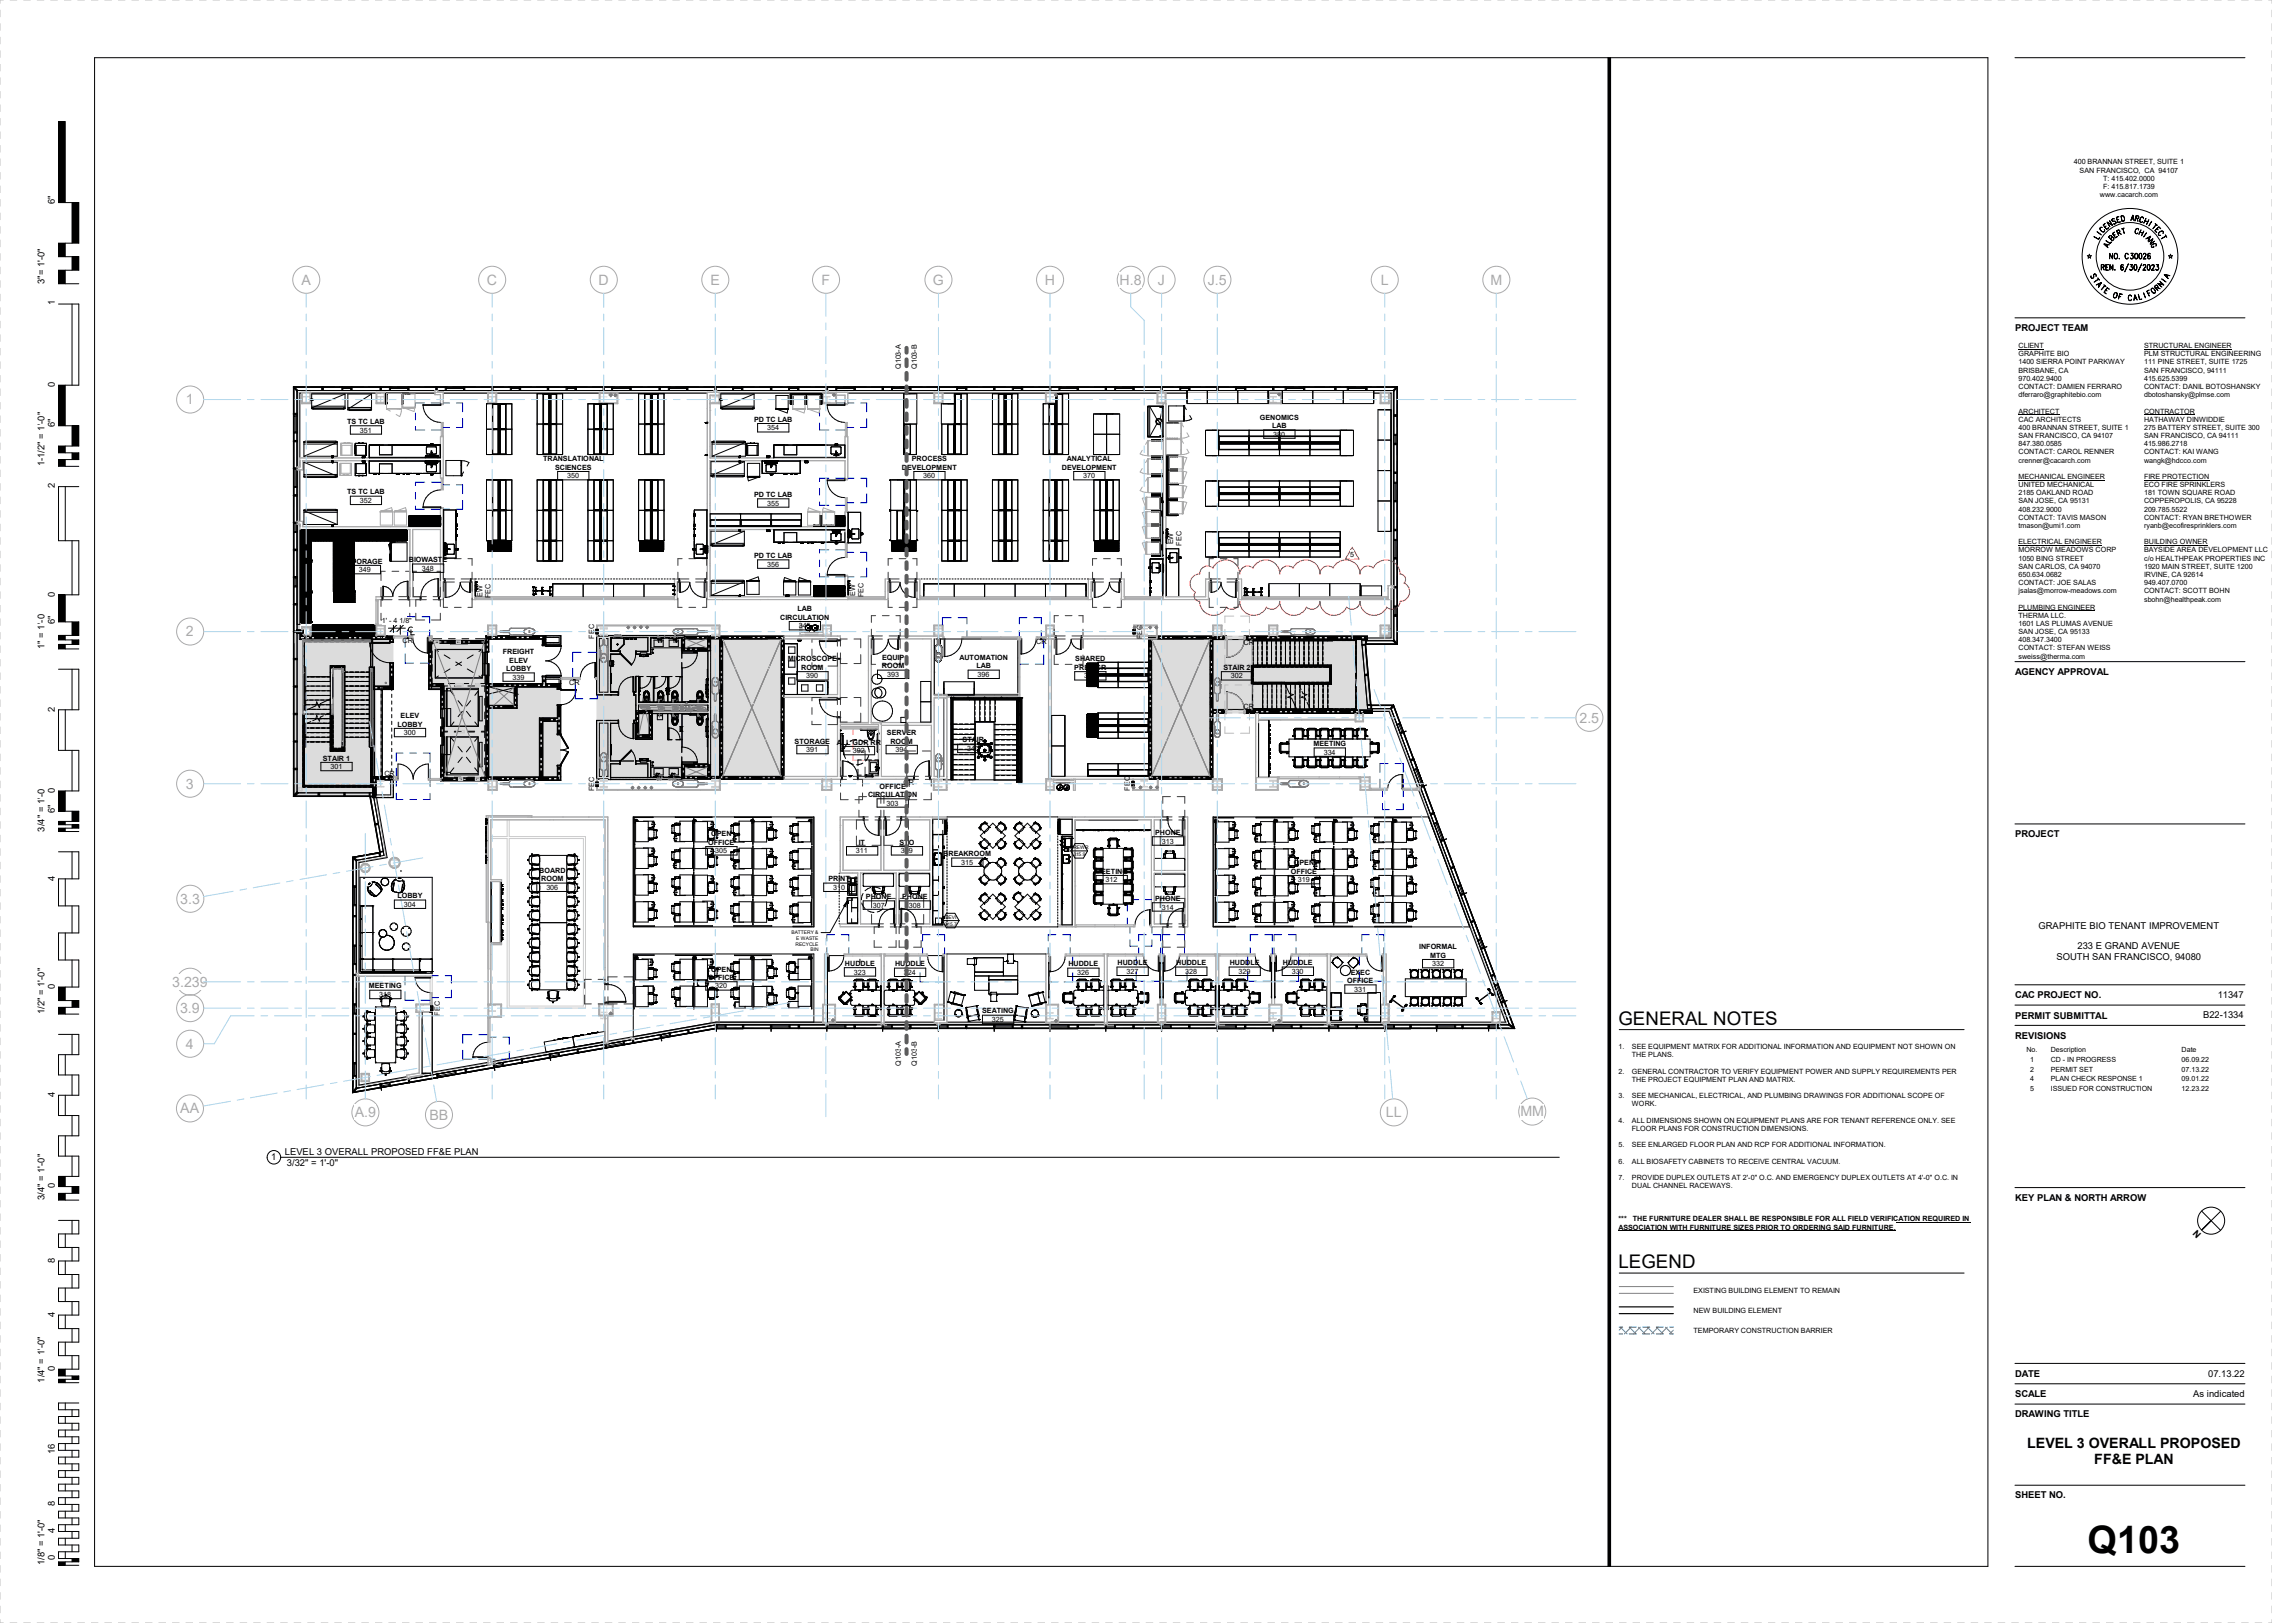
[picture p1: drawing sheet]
<svg xmlns="http://www.w3.org/2000/svg" width="1067mm" height="762mm" viewBox="0 0 1067 762" stroke-linecap="round" stroke-linejoin="round" font-family="sans-serif">
<defs><g id="words">
<text font-size="17.8" x="980" y="729">Q103</text>
<g font-size="8.8">
<text x="760" y="481">GENERAL NOTES</text>
<text x="760" y="595">LEGEND</text>
</g>
<g font-size="6.7" fill="#aaa">
<text x="142" y="134">A</text>
<text x="229" y="134">C</text>
<text x="281" y="134">D</text>
<text x="334" y="134">E</text>
<text x="386" y="134">F</text>
<text x="438" y="134">G</text>
<text x="491" y="134">H</text>
<text x="526" y="134">H.8</text>
<text x="544" y="134">J</text>
<text x="567" y="134">J.5</text>
<text x="648" y="134">L</text>
<text x="700" y="134">M</text>
<text x="87" y="190">1</text>
<text x="87" y="299">2</text>
<text x="742" y="339">2.5</text>
<text x="87" y="370">3</text>
<text x="85" y="424">3.3</text>
<text x="81" y="463">3.239</text>
<text x="85" y="476">3.9</text>
<text x="87" y="492">4</text>
<text x="85" y="523">AA</text>
<text x="167" y="525">A.9</text>
<text x="202" y="526">BB</text>
<text x="651" y="525">LL</text>
<text x="714" y="524">MM</text>
</g>
<g font-size="6.7">
<text x="952" y="680">LEVEL 3 OVERALL PROPOSED</text>
<text x="983" y="687">FF&amp;E PLAN</text>
</g>
<g font-size="4.4">
<text x="26" y="96" transform="rotate(-90 26 96)">6&quot;</text>
<text x="21" y="133" transform="rotate(-90 21 133)">3&quot;= 1'-0&quot;</text>
<text x="26" y="143" transform="rotate(-90 26 143)">1</text>
<text x="946" y="155">PROJECT TEAM</text>
<text x="26" y="182" transform="rotate(-90 26 182)">0</text>
<text x="26" y="201" transform="rotate(-90 26 201)">6&quot;</text>
<text x="21" y="219" transform="rotate(-90 21 219)">1-1/2&quot; = 1'-0&quot;</text>
<text x="26" y="229" transform="rotate(-90 26 229)">2</text>
<text x="26" y="280" transform="rotate(-90 26 280)">0</text>
<text x="26" y="293" transform="rotate(-90 26 293)">6&quot;</text>
<text x="21" y="305" transform="rotate(-90 21 305)">1&quot; = 1'-0</text>
<text x="946" y="317">AGENCY APPROVAL</text>
<text x="26" y="334" transform="rotate(-90 26 334)">2</text>
<text x="26" y="372" transform="rotate(-90 26 372)">0</text>
<text x="26" y="382" transform="rotate(-90 26 382)">6&quot;</text>
<text x="21" y="390" transform="rotate(-90 21 390)">3/4&quot; = 1'-0</text>
<text x="946" y="393">PROJECT</text>
<text x="26" y="414" transform="rotate(-90 26 414)">4</text>
<text x="957" y="436">GRAPHITE BIO TENANT IMPROVEMENT</text>
<text x="975" y="446">233 E GRAND AVENUE</text>
<text x="966" y="451">SOUTH SAN FRANCISCO, 94080</text>
<text x="26" y="464" transform="rotate(-90 26 464)">0</text>
<text x="946" y="469">CAC PROJECT NO.</text>
<text x="1041" y="469">11347</text>
<text x="21" y="476" transform="rotate(-90 21 476)">1/2&quot; = 1'-0&quot;</text>
<text x="946" y="478">PERMIT SUBMITTAL</text>
<text x="1034" y="478">B22</text>
<text x="1042" y="478">-1334</text>
<text x="946" y="488">REVISIONS</text>
<text x="26" y="515" transform="rotate(-90 26 515)">4</text>
<text x="127" y="545">1</text>
<text x="134" y="543">LEVEL 3 OVERALL PROPOSED FF&amp;E PLAN</text>
<text x="135" y="548">3/32&quot; = 1'-0&quot;</text>
<text x="26" y="558" transform="rotate(-90 26 558)">0</text>
<text x="21" y="563" transform="rotate(-90 21 563)">3/4&quot; = 1'-0&quot;</text>
<text x="946" y="564">KEY PLAN &amp; NORTH ARROW</text>
<text x="1029" y="579" transform="rotate(45 1029 579)">N</text>
<text x="26" y="593" transform="rotate(-90 26 593)">8</text>
<text x="26" y="618" transform="rotate(-90 26 618)">4</text>
<text x="26" y="644" transform="rotate(-90 26 644)">0</text>
<text x="946" y="646">DATE</text>
<text x="1037" y="646">07.13.22</text>
<text x="21" y="649" transform="rotate(-90 21 649)">1/4&quot; = 1'-0&quot;</text>
<text x="946" y="656">SCALE</text>
<text x="1030" y="656">As indicated</text>
<text x="946" y="665">DRAWING TITLE</text>
<text x="26" y="683" transform="rotate(-90 26 683)">16</text>
<text x="26" y="707" transform="rotate(-90 26 707)">8</text>
<text x="946" y="703">SHEET NO.</text>
<text x="26" y="720" transform="rotate(-90 26 720)">4</text>
<text x="21" y="735" transform="rotate(-90 21 735)">1/8&quot; = 1'-0&quot;</text>
<text x="26" y="732" transform="rotate(-90 26 732)">0</text>
</g>
<g font-size="3.5">
<text x="989" y="108" transform="rotate(-39 989 108)">E</text>
<text x="990" y="107" transform="rotate(-32 990 107)">N</text>
<text x="992" y="106" transform="rotate(-25 992 106)">S</text>
<text x="994" y="105" transform="rotate(-18 994 105)">E</text>
<text x="996" y="104" transform="rotate(-11 996 104)">D</text>
<text x="1000" y="104" transform="rotate(4 1000 104)">A</text>
<text x="1002" y="104" transform="rotate(11 1002 104)">R</text>
<text x="1004" y="104" transform="rotate(18 1004 104)">C</text>
<text x="1006" y="105" transform="rotate(25 1006 105)">H</text>
<text x="1009" y="106" transform="rotate(32 1009 106)">I</text>
<text x="1010" y="107" transform="rotate(39 1010 107)">T</text>
<text x="985" y="113" transform="rotate(-60 985 113)">L</text>
<text x="986" y="111" transform="rotate(-53 986 111)">I</text>
<text x="987" y="109" transform="rotate(-46 987 109)">C</text>
<text x="1012" y="108" transform="rotate(46 1012 108)">E</text>
<text x="1013" y="109" transform="rotate(53 1013 109)">C</text>
<text x="1014" y="111" transform="rotate(60 1014 111)">T</text>
<text x="990" y="122">NO. C30026</text>
<text x="981" y="129" transform="rotate(62 981 129)">S</text>
<text x="983" y="132" transform="rotate(55 983 132)">T</text>
<text x="986" y="127">REN. 6/30/2023</text>
<text x="1018" y="131" transform="rotate(-62 1018 131)">A</text>
<text x="984" y="134" transform="rotate(48 984 134)">A</text>
<text x="986" y="135" transform="rotate(41 986 135)">T</text>
<text x="988" y="137" transform="rotate(34 988 137)">E</text>
<text x="1013" y="137" transform="rotate(-41 1013 137)">R</text>
<text x="1015" y="135" transform="rotate(-48 1015 135)">N</text>
<text x="1017" y="133" transform="rotate(-55 1017 133)">I</text>
<text x="992" y="139" transform="rotate(21 992 139)">O</text>
<text x="994" y="140" transform="rotate(14 994 140)">F</text>
<text x="999" y="141">C</text>
<text x="1002" y="141" transform="rotate(-7 1002 141)">A</text>
<text x="1004" y="141" transform="rotate(-14 1004 141)">L</text>
<text x="1007" y="140" transform="rotate(-21 1007 140)">I</text>
<text x="1009" y="139" transform="rotate(-27 1009 139)">F</text>
<text x="1011" y="138" transform="rotate(-34 1011 138)">O</text>
</g>
<g font-size="3.4">
<text x="974" y="77">400 BRANNAN STREET, SUITE 1</text>
<text x="976" y="81">SAN FRANCISCO, CA 94107</text>
<text x="988" y="85">T: 415.402.0000</text>
<text x="988" y="89">F: 415.817.1739</text>
<text x="986" y="93">www.cacarch.com</text>
<text x="992" y="113" transform="rotate(-45 992 113)">B</text>
<text x="993" y="112" transform="rotate(-35 993 112)">E</text>
<text x="995" y="111" transform="rotate(-25 995 111)">R</text>
<text x="996" y="110" transform="rotate(-15 996 110)">T</text>
<text x="1002" y="109" transform="rotate(15 1002 109)">C</text>
<text x="1004" y="110" transform="rotate(25 1004 110)">H</text>
<text x="1006" y="111" transform="rotate(35 1006 111)">I</text>
<text x="1007" y="112" transform="rotate(45 1007 112)">A</text>
<text x="1009" y="113" transform="rotate(55 1009 113)">N</text>
<text x="990" y="117" transform="rotate(-65 990 117)">A</text>
<text x="991" y="115" transform="rotate(-55 991 115)">L</text>
<text x="1010" y="115" transform="rotate(65 1010 115)">G</text>
<text x="948" y="163">CLIENT</text>
<text x="948" y="167">GRAPHITE BIO</text>
<text x="1007" y="163">STRUCTURAL ENGINEER</text>
<text x="1007" y="167">PLM STRUCTURAL ENGINEERING</text>
<text x="423" y="173" transform="rotate(-90 423 173)">Q103-A</text>
<text x="430" y="173" transform="rotate(-90 430 173)">Q103-B</text>
<text x="948" y="171">1400 SIERRA POINT PARKWAY</text>
<text x="1007" y="171">111 PINE STREET, SUITE 1725</text>
<text x="948" y="175">BRISBANE, CA</text>
<text x="948" y="179">970.402.9400</text>
<text x="1007" y="175">SAN FRANCISCO, 94111</text>
<text x="1007" y="179">415.625.5399</text>
<text x="948" y="183">CONTACT: DAMIEN FERRARO</text>
<text x="1007" y="183">CONTACT: DANIL BOTOSHANSKY</text>
<text x="948" y="186">dferraro@graphitebio.com</text>
<text x="1007" y="186">dbotoshansky@plmse.com</text>
<text x="592" y="197">GENOMICS</text>
<text x="948" y="194">ARCHITECT</text>
<text x="948" y="198">CAC ARCHITECTS</text>
<text x="1007" y="194">CONTRACTOR</text>
<text x="1007" y="198">HATHAWAY DINWIDDIE</text>
<text x="163" y="199">TS TC LAB</text>
<text x="169" y="203">351</text>
<text x="354" y="198">PD TC LAB</text>
<text x="360" y="202">354</text>
<text x="597" y="201">LAB</text>
<text x="948" y="202">400 BRANNAN STREET, SUITE 1</text>
<text x="1007" y="202">275 BATTERY STREET, SUITE 300</text>
<text x="598" y="205">380</text>
<text x="948" y="206">SAN FRANCISCO, CA 94107</text>
<text x="948" y="210">847.380.0585</text>
<text x="1007" y="206">SAN FRANCISCO, CA 94111</text>
<text x="1007" y="210">415.986.2718</text>
<text x="948" y="213">CONTACT: CAROL RENNER</text>
<text x="1007" y="213">CONTACT: KAI WANG</text>
<text x="255" y="217">TRANSLATIONAL</text>
<text x="261" y="221">SCIENCES</text>
<text x="424" y="221">DEVELOPMENT</text>
<text x="428" y="217">PROCESS</text>
<text x="499" y="221">DEVELOPMENT</text>
<text x="501" y="217">ANALYTICAL</text>
<text x="948" y="217">crenner@cacarch.com</text>
<text x="1007" y="217">wangk@hdcco.com</text>
<text x="266" y="225">350</text>
<text x="434" y="225">360</text>
<text x="509" y="225">370</text>
<text x="948" y="225">MECHANICAL ENGINEER</text>
<text x="1007" y="225">FIRE PROTECTION</text>
<text x="163" y="232">TS TC LAB</text>
<text x="354" y="233">PD TC LAB</text>
<text x="948" y="229">UNITED MECHANICAL</text>
<text x="948" y="232">2185 OAKLAND ROAD</text>
<text x="1007" y="229">ECO FIRE SPRINKLERS</text>
<text x="1007" y="232">181 TOWN SQUARE ROAD</text>
<text x="169" y="236">352</text>
<text x="360" y="237">355</text>
<text x="948" y="236">SAN JOSE, CA 95131</text>
<text x="1007" y="236">COPPEROPOLIS, CA 95228</text>
<text x="948" y="240">408.232.9000</text>
<text x="948" y="244">CONTACT: TAVIS MASON</text>
<text x="1007" y="240">209.785.5522</text>
<text x="1007" y="244">CONTACT: RYAN BRETHOWER</text>
<text x="948" y="248">tmason@umi1.com</text>
<text x="1007" y="248">ryanb@ecofiresprinklers.com</text>
<text x="551" y="256" transform="rotate(-90 551 256)">EW</text>
<text x="555" y="256" transform="rotate(-90 555 256)">FEC</text>
<text x="948" y="256">ELECTRICAL ENGINEER</text>
<text x="1007" y="256">BUILDING OWNER</text>
<text x="192" y="264">BIOWASTE</text>
<text x="354" y="262">PD TC LAB</text>
<text x="634" y="262">5</text>
<text x="948" y="259">MORROW MEADOWS CORP</text>
<text x="948" y="263">1050 BING STREET</text>
<text x="1007" y="259">BAYSIDE AREA DEVELOPMENT LLC</text>
<text x="1007" y="263">c/o HEALTHPEAK PROPERTIES INC</text>
<text x="163" y="265">STORAGE</text>
<text x="168" y="269">349</text>
<text x="198" y="268">348</text>
<text x="360" y="266">356</text>
<text x="948" y="267">SAN CARLOS, CA 94070</text>
<text x="1007" y="267">1920 MAIN STREET, SUITE 1200</text>
<text x="948" y="271">650.634.0682</text>
<text x="948" y="275">CONTACT: JOE SALAS</text>
<text x="1007" y="271">IRVINE, CA 92614</text>
<text x="1007" y="275">949.407.0700</text>
<text x="226" y="280" transform="rotate(-90 226 280)">EW</text>
<text x="230" y="281" transform="rotate(-90 230 281)">FEC</text>
<text x="402" y="280" transform="rotate(-90 402 280)">EW</text>
<text x="405" y="280" transform="rotate(-90 405 280)">FEC</text>
<text x="948" y="279">jsalas@morrow-meadows.com</text>
<text x="1007" y="279">CONTACT: SCOTT BOHN</text>
<text x="374" y="287">LAB</text>
<text x="948" y="286">PLUMBING ENGINEER</text>
<text x="1007" y="282">sbohn@healthpeak.com</text>
<text x="366" y="291">CIRCULATION</text>
<text x="948" y="290">THERMA LLC.</text>
<text x="948" y="294">1601 LAS PLUMAS AVENUE</text>
<text x="279" y="300" transform="rotate(-90 279 300)">FEC</text>
<text x="375" y="295">345</text>
<text x="948" y="298">SAN JOSE, CA 95133</text>
<text x="189" y="302">CR</text>
<text x="487" y="302">CR</text>
<text x="536" y="300" transform="rotate(-90 536 300)">FEC</text>
<text x="584" y="303">CR</text>
<text x="948" y="302">408.347.3400</text>
<text x="948" y="305">CONTACT: STEFAN WEISS</text>
<text x="236" y="307">FREIGHT</text>
<text x="239" y="311">ELEV</text>
<text x="370" y="311">MICROSCOPE</text>
<text x="414" y="310">EQUIP</text>
<text x="451" y="310">AUTOMATION</text>
<text x="505" y="311">SHARED</text>
<text x="948" y="309">sweiss@therma.com</text>
<text x="238" y="315">LOBBY</text>
<text x="376" y="315">ROOM</text>
<text x="414" y="314">ROOM</text>
<text x="417" y="318">393</text>
<text x="459" y="314">LAB</text>
<text x="459" y="318">396</text>
<text x="504" y="315">PRE PCR</text>
<text x="574" y="315">STAIR 2</text>
<text x="241" y="319">339</text>
<text x="267" y="322">CR</text>
<text x="379" y="319">390</text>
<text x="509" y="319">395</text>
<text x="578" y="319">302</text>
<text x="584" y="333">CR</text>
<text x="187" y="341">LOBBY</text>
<text x="188" y="337">ELEV</text>
<text x="190" y="345">300</text>
<text x="416" y="345">SERVER</text>
<text x="373" y="349">STORAGE</text>
<text x="379" y="353">391</text>
<text x="393" y="350">ALL GDR RR</text>
<text x="400" y="354">392</text>
<text x="418" y="349">ROOM</text>
<text x="421" y="353">394</text>
<text x="452" y="349">STAIR</text>
<text x="454" y="353">340</text>
<text x="617" y="350">MEETING</text>
<text x="152" y="357">STAIR 1</text>
<text x="622" y="354">334</text>
<text x="155" y="361">301</text>
<text x="180" y="364">CR</text>
<text x="279" y="372" transform="rotate(-90 279 372)">FEC</text>
<text x="413" y="370">OFFICE</text>
<text x="424" y="369">CR</text>
<text x="531" y="371" transform="rotate(-90 531 371)">FEC</text>
<text x="408" y="374">CIRCULATION</text>
<text x="416" y="378">303</text>
<text x="334" y="393">OPEN</text>
<text x="542" y="392">PHONE</text>
<text x="333" y="397">OFFICE</text>
<text x="336" y="401">305</text>
<text x="402" y="401">311</text>
<text x="403" y="397">IT</text>
<text x="422" y="397">STO</text>
<text x="423" y="401">309</text>
<text x="443" y="402">BREAKROOM</text>
<text x="546" y="396">313</text>
<text x="451" y="406">315</text>
<text x="607" y="406">OPEN</text>
<text x="253" y="410">BOARD</text>
<text x="254" y="414">ROOM</text>
<text x="389" y="414">PRINT</text>
<text x="514" y="410">MEETING</text>
<text x="606" y="410">OFFICE</text>
<text x="257" y="418">306</text>
<text x="391" y="418">310</text>
<text x="519" y="414">312</text>
<text x="609" y="414">319</text>
<text x="187" y="422">LOBBY</text>
<text x="190" y="426">304</text>
<text x="407" y="422">PHONE</text>
<text x="424" y="422">PHONE</text>
<text x="542" y="423">PHONE</text>
<text x="410" y="426">307</text>
<text x="427" y="426">308</text>
<text x="546" y="427">314</text>
<text x="666" y="446">INFORMAL</text>
<text x="671" y="450">MTG</text>
<text x="397" y="454">HUDDLE</text>
<text x="420" y="454">HUDDLE</text>
<text x="502" y="454">HUDDLE</text>
<text x="525" y="453">HUDDLE</text>
<text x="552" y="453">HUDDLE</text>
<text x="577" y="453">HUDDLE</text>
<text x="602" y="453">HUDDLE</text>
<text x="672" y="454">332</text>
<text x="333" y="460">OFFICE</text>
<text x="334" y="456">OPEN</text>
<text x="401" y="458">323</text>
<text x="424" y="458">324</text>
<text x="506" y="458">326</text>
<text x="529" y="457">327</text>
<text x="556" y="457">328</text>
<text x="582" y="457">329</text>
<text x="607" y="457">330</text>
<text x="633" y="462">OFFICE</text>
<text x="634" y="458">EXEC</text>
<text x="173" y="464">MEETING</text>
<text x="336" y="464">320</text>
<text x="636" y="466">331</text>
<text x="178" y="468">318</text>
<text x="207" y="477" transform="rotate(-90 207 477)">FEC</text>
<text x="461" y="476">SEATING</text>
<text x="466" y="480">325</text>
<text x="760" y="493">1.</text>
<text x="766" y="493">SEE EQUIPMENT MATRIX FOR ADDITIONAL INFORMATION AND EQUIPMENT NOT SHOWN ON</text>
<text x="766" y="496">THE PLANS.</text>
<text x="423" y="500" transform="rotate(-90 423 500)">Q103-A</text>
<text x="430" y="500" transform="rotate(-90 430 500)">Q103-B</text>
<text x="760" y="504">2.</text>
<text x="766" y="504">GENERAL CONTRACTOR TO VERIFY EQUIPMENT POWER AND SUPPLY REQUIREMENTS PER</text>
<text x="766" y="508">THE PROJECT EQUIPMENT PLAN AND MATRIX.</text>
<text x="760" y="516">3.</text>
<text x="766" y="516">SEE MECHANICAL, ELECTRICAL, AND PLUMBING DRAWINGS FOR ADDITIONAL SCOPE OF</text>
<text x="766" y="519">WORK.</text>
<text x="760" y="527">4.</text>
<text x="766" y="527">ALL DIMENSIONS SHOWN ON EQUIPMENT PLANS ARE FOR TENANT REFERENCE ONLY. SEE</text>
<text x="766" y="531">FLOOR PLANS FOR CONSTRUCTION DIMENSIONS.</text>
<text x="760" y="539">5.</text>
<text x="766" y="539">SEE ENLARGED FLOOR PLAN AND RCP FOR ADDITIONAL INFORMATION.</text>
<text x="760" y="546">6.</text>
<text x="766" y="546">ALL BIOSAFETY CABINETS TO RECEIVE CENTRAL VACUUM.</text>
<text x="760" y="554">7.</text>
<text x="766" y="554">PROVIDE DUPLEX OUTLETS AT 2'</text>
<text x="766" y="558">DUAL CHANNEL RACEWAYS.</text>
<text x="821" y="554">-0&quot; O.C. AND EMERGENCY DUPLEX OUTLETS AT 4'-</text>
<text x="904" y="554">0&quot; O.C. IN</text>
<text x="760" y="573">***</text>
<text x="767" y="573">THE FURNITURE DEALER SHALL BE RESPONSIBLE FOR ALL FIELD VERIFICATION REQUIRED IN</text>
<text x="760" y="577">ASSOCIATION WITH FURNITURE SIZES PRIOR TO ORDERING SAID FURNITURE.</text>
<text x="795" y="607">EXISTING BUILDING ELEMENT TO REMAIN</text>
<text x="795" y="616">NEW BUILDING ELEMENT</text>
<text x="795" y="626">TEMPORARY CONSTRUCTION BARRIER</text>
</g>
<g font-size="3.3">
<text x="179" y="293">1' - 4 1/8&quot;</text>
<text x="952" y="494">No.</text>
<text x="963" y="494">Description</text>
<text x="1024" y="494">Date</text>
<text x="953" y="499">1</text>
<text x="953" y="503">2</text>
<text x="963" y="499">CD - IN PROGRESS</text>
<text x="963" y="503">PERMIT SET</text>
<text x="1024" y="503">07.13.22</text>
<text x="1024" y="499">06.09.22</text>
<text x="953" y="508">4</text>
<text x="963" y="508">PLAN CHECK RESPONSE 1</text>
<text x="1024" y="508">09.01.22</text>
<text x="953" y="512">5</text>
<text x="963" y="512">ISSUED FOR CONSTRUCTION</text>
<text x="1024" y="512">12.23.22</text>
</g>
<g font-size="2.3">
<text x="502" y="399">BREWR</text>
<text x="504" y="402">315.9</text>
<text x="444" y="431">BEVI</text>
<text x="444" y="435">315.7</text>
<text x="372" y="439">BATTERY &amp;</text>
<text x="374" y="444">RECYCLE</text>
<text x="374" y="441">E WASTE</text>
<text x="381" y="447">BIN</text>
</g>
</g></defs>
<path d="M138 296h506v78h-506z" fill="#dcdcdc"/>
<g fill="#fff">
<path d="M439 401v2z"/>
<path d="M439 404v1z"/>
<path d="M479 299v1z"/>
<path d="M433 466h2v2h-2z"/>
<path d="M434 468h1z"/>
<path d="M429 469l1 1z"/>
<path d="M430 469h2v2h-2z"/>
<path d="M431 471h1z"/>
<path d="M432 471v1z"/>
<path d="M430 466v1z"/>
<path d="M434 468l1 1z"/>
<path d="M434 468h1v1h-1z"/>
<path d="M432 466h2v2h-2z"/>
<path d="M432 469h3v3h-3z"/>
<path d="M433 469h2v2h-2z"/>
<path d="M431 470h1v1h-1z"/>
<path d="M429 468h3v3h-3z"/>
<path d="M429 465h3v3h-3z"/>
<path d="M429 466h5v4h-5z"/>
<path d="M432 468h2v3h-2z"/>
<path d="M432 469h3v2h-3z"/>
<path d="M430 467v3z"/>
<path d="M430 466h3v1h-3z"/>
<path d="M423 463v1z"/>
<path d="M423 461v2z"/>
<path d="M428 463v1z"/>
<path d="M428 461v2z"/>
<path d="M424 460v1z"/>
<path d="M424 461v4z"/>
<path d="M424 460h3z"/>
<path d="M427 460v1z"/>
<path d="M427 461v4z"/>
<path d="M424 465h3z"/>
<path d="M424 461h3v4h-3z"/>
<path d="M424 461h3h-3z"/>
<path d="M424 460h3v1h-3z"/>
<path d="M425 463h3v2h-3z"/>
<path d="M423 463h2v2h-2z"/>
<path d="M417 463v1z"/>
<path d="M417 461v2z"/>
<path d="M421 463l1 1z"/>
<path d="M421 461l1 2z"/>
<path d="M421 461h1z"/>
<path d="M417 460l1 1z"/>
<path d="M417 461h1z"/>
<path d="M417 461l1 4z"/>
<path d="M418 460h3z"/>
<path d="M421 460v1z"/>
<path d="M421 461v4z"/>
<path d="M417 460h4z"/>
<path d="M417 465h4z"/>
<path d="M418 461h3v4h-3z"/>
<path d="M418 461h3h-3z"/>
<path d="M418 460h3v1h-3z"/>
<path d="M419 463h3v2h-3z"/>
<path d="M417 463h2v2h-2z"/>
<path d="M423 473v1z"/>
<path d="M423 474v2z"/>
<path d="M428 473v1z"/>
<path d="M428 474v2z"/>
<path d="M424 476v1z"/>
<path d="M424 472v4z"/>
<path d="M424 477h3z"/>
<path d="M427 476v1z"/>
<path d="M427 472v4z"/>
<path d="M424 472h3z"/>
<path d="M424 472h3v4h-3z"/>
<path d="M424 476h3h-3z"/>
<path d="M424 476h3v1h-3z"/>
<path d="M425 472h3v2h-3z"/>
<path d="M423 472h2v2h-2z"/>
<path d="M417 473v1z"/>
<path d="M417 474v2z"/>
<path d="M421 473l1 1z"/>
<path d="M421 474l1 2z"/>
<path d="M421 476h1z"/>
<path d="M422 473v1z"/>
<path d="M417 476l1 1z"/>
<path d="M417 476h1z"/>
<path d="M417 472l1 4z"/>
<path d="M418 477h3z"/>
<path d="M421 476v1z"/>
<path d="M421 472v4z"/>
<path d="M417 477h4z"/>
<path d="M417 472h4z"/>
<path d="M418 472h3v4h-3z"/>
<path d="M418 476h3h-3z"/>
<path d="M418 476h3v1h-3z"/>
<path d="M419 472h3v2h-3z"/>
<path d="M417 472h2v2h-2z"/>
<path d="M414 463v11z"/>
<path d="M413 463l1 11z"/>
<path d="M536 466h2z"/>
<path d="M538 466h1z"/>
<path d="M536 470v1z"/>
<path d="M536 470l2 1z"/>
<path d="M538 470l1 1z"/>
<path d="M539 466v1z"/>
<path d="M538 466l1 1z"/>
<path d="M534 466l4 1z"/>
<path d="M539 467v3z"/>
<path d="M538 470h1z"/>
<path d="M534 470h4z"/>
<path d="M539 466v4z"/>
<path d="M534 466v4z"/>
<path d="M534 467h4v3h-4z"/>
<path d="M538 467h1v3h-1z"/>
<path d="M534 468h2v3h-2z"/>
<path d="M534 466h2v2h-2z"/>
<path d="M522 463v1z"/>
<path d="M522 461v2z"/>
<path d="M526 463v1z"/>
<path d="M526 461v2z"/>
<path d="M522 460v1z"/>
<path d="M522 461v4z"/>
<path d="M522 460h4z"/>
<path d="M523 460h2z"/>
<path d="M526 460v1z"/>
<path d="M526 461v4z"/>
<path d="M522 465h4z"/>
<path d="M522 461h4v4h-4z"/>
<path d="M522 461h4h-4z"/>
<path d="M522 460h4v1h-4z"/>
<path d="M524 463h2v2h-2z"/>
<path d="M522 463h2v2h-2z"/>
<path d="M528 463v1z"/>
<path d="M528 461v2z"/>
<path d="M532 463l1 1z"/>
<path d="M532 461l1 2z"/>
<path d="M532 461h1z"/>
<path d="M533 463v1z"/>
<path d="M528 460l1 1z"/>
<path d="M528 461h1z"/>
<path d="M528 461l1 4z"/>
<path d="M528 460h4z"/>
<path d="M529 460h3z"/>
<path d="M532 460v1z"/>
<path d="M532 461v4z"/>
<path d="M528 465h4z"/>
<path d="M529 461h3v4h-3z"/>
<path d="M529 461h3h-3z"/>
<path d="M529 460h3v1h-3z"/>
<path d="M530 463h3v2h-3z"/>
<path d="M528 463h2v2h-2z"/>
<path d="M522 473v1z"/>
<path d="M522 474v2z"/>
<path d="M526 473v1z"/>
<path d="M526 474v2z"/>
<path d="M521 473l1 1z"/>
<path d="M522 476v1z"/>
<path d="M522 472v4z"/>
<path d="M522 477h4z"/>
<path d="M526 476v1z"/>
<path d="M526 472v4z"/>
<path d="M522 472h4z"/>
<path d="M522 472h4v4h-4z"/>
<path d="M522 476h4h-4z"/>
<path d="M522 476h4v1h-4z"/>
<path d="M524 472h2v2h-2z"/>
<path d="M522 472h2v2h-2z"/>
<path d="M528 473v1z"/>
<path d="M528 474v2z"/>
<path d="M532 473l1 1z"/>
<path d="M532 474l1 2z"/>
<path d="M532 476h1z"/>
<path d="M533 473v1z"/>
<path d="M528 476l1 1z"/>
<path d="M528 476h1z"/>
<path d="M528 472l1 4z"/>
<path d="M529 477h3z"/>
<path d="M532 476v1z"/>
<path d="M532 472v4z"/>
<path d="M528 477h4z"/>
<path d="M528 472h4z"/>
<path d="M529 472h3v4h-3z"/>
<path d="M529 476h3h-3z"/>
<path d="M529 476h3v1h-3z"/>
<path d="M530 472h3v2h-3z"/>
<path d="M528 472h2v2h-2z"/>
<path d="M502 466h1z"/>
<path d="M500 466h2z"/>
<path d="M502 470l1 1z"/>
<path d="M500 470l2 1z"/>
<path d="M499 466l1 1z"/>
<path d="M500 466l1 1z"/>
<path d="M501 466l3 1z"/>
<path d="M499 467v3z"/>
<path d="M499 470h1z"/>
<path d="M500 470h1z"/>
<path d="M501 470h3z"/>
<path d="M499 466v4z"/>
<path d="M504 466v4z"/>
<path d="M501 467h3v3h-3z"/>
<path d="M500 467h1v3h-1z"/>
<path d="M499 467h1v3h-1z"/>
<path d="M502 468h2v3h-2z"/>
<path d="M502 466h2v2h-2z"/>
<path d="M516 463l1 1z"/>
<path d="M516 461l1 2z"/>
<path d="M516 461h1z"/>
<path d="M512 463v1z"/>
<path d="M512 461v2z"/>
<path d="M516 460v1z"/>
<path d="M516 461v4z"/>
<path d="M513 460h3z"/>
<path d="M512 460l1 1z"/>
<path d="M512 461h1z"/>
<path d="M512 461l1 4z"/>
<path d="M512 460h4z"/>
<path d="M512 465h4z"/>
<path d="M513 461h3v4h-3z"/>
<path d="M513 461h3h-3z"/>
<path d="M513 460h3v1h-3z"/>
<path d="M512 463h2v2h-2z"/>
<path d="M514 463h3v2h-3z"/>
<path d="M510 463v1z"/>
<path d="M510 461v2z"/>
<path d="M506 463v1z"/>
<path d="M506 461v2z"/>
<path d="M510 460v1z"/>
<path d="M510 461v4z"/>
<path d="M506 460h4z"/>
<path d="M507 460h3z"/>
<path d="M506 460l1 1z"/>
<path d="M506 461h1z"/>
<path d="M506 461l1 4z"/>
<path d="M506 465h4z"/>
<path d="M507 461h3v4h-3z"/>
<path d="M507 461h3h-3z"/>
<path d="M507 460h3v1h-3z"/>
<path d="M506 463h2v2h-2z"/>
<path d="M508 463h3v2h-3z"/>
<path d="M516 473l1 1z"/>
<path d="M516 474l1 2z"/>
<path d="M516 476h1z"/>
<path d="M512 473v1z"/>
<path d="M512 474v2z"/>
<path d="M516 476v1z"/>
<path d="M516 472v4z"/>
<path d="M513 477h3z"/>
<path d="M512 476l1 1z"/>
<path d="M512 476h1z"/>
<path d="M512 472l1 4z"/>
<path d="M512 477h4z"/>
<path d="M512 472h4z"/>
<path d="M513 472h3v4h-3z"/>
<path d="M513 476h3h-3z"/>
<path d="M513 476h3v1h-3z"/>
<path d="M512 472h2v2h-2z"/>
<path d="M514 472h3v2h-3z"/>
<path d="M510 473v1z"/>
<path d="M510 474v2z"/>
<path d="M506 473v1z"/>
<path d="M506 474v2z"/>
<path d="M510 476v1z"/>
<path d="M510 472v4z"/>
<path d="M506 477h4z"/>
<path d="M506 476l1 1z"/>
<path d="M506 476h1z"/>
<path d="M506 472l1 4z"/>
<path d="M506 472h4z"/>
<path d="M507 472h3v4h-3z"/>
<path d="M507 476h3h-3z"/>
<path d="M507 476h3v1h-3z"/>
<path d="M506 472h2v2h-2z"/>
<path d="M508 472h3v2h-3z"/>
<path d="M588 466h3z"/>
<path d="M588 470v1z"/>
<path d="M588 470l3 1z"/>
<path d="M591 466v1z"/>
<path d="M590 466l1 1z"/>
<path d="M587 466l3 1z"/>
<path d="M592 467v3z"/>
<path d="M590 470h1z"/>
<path d="M587 470h3z"/>
<path d="M591 466v4z"/>
<path d="M591 466l1 4z"/>
<path d="M587 466v4z"/>
<path d="M587 467h3v3h-3z"/>
<path d="M590 467h1v3h-1z"/>
<path d="M591 467v3z"/>
<path d="M586 468h2v3h-2z"/>
<path d="M586 466h2v2h-2z"/>
<path d="M574 463v1z"/>
<path d="M574 461v2z"/>
<path d="M579 463v1z"/>
<path d="M579 461v2z"/>
<path d="M575 460v1z"/>
<path d="M575 461v4z"/>
<path d="M575 460h3z"/>
<path d="M578 460v1z"/>
<path d="M578 461v4z"/>
<path d="M575 465h3z"/>
<path d="M575 461h3v4h-3z"/>
<path d="M575 461h3h-3z"/>
<path d="M575 460h3v1h-3z"/>
<path d="M576 463h3v2h-3z"/>
<path d="M574 463h2v2h-2z"/>
<path d="M580 463l1 1z"/>
<path d="M580 461l1 2z"/>
<path d="M580 461h1z"/>
<path d="M585 463v1z"/>
<path d="M585 461v2z"/>
<path d="M581 460v1z"/>
<path d="M581 461v4z"/>
<path d="M581 460h3z"/>
<path d="M584 460l1 1z"/>
<path d="M584 461h1z"/>
<path d="M584 461l1 4z"/>
<path d="M581 460h4z"/>
<path d="M581 465h4z"/>
<path d="M581 461h3v4h-3z"/>
<path d="M581 461h3h-3z"/>
<path d="M581 460h3v1h-3z"/>
<path d="M583 463h2v2h-2z"/>
<path d="M580 463h3v2h-3z"/>
<path d="M574 473v1z"/>
<path d="M574 474v2z"/>
<path d="M579 473v1z"/>
<path d="M579 474v2z"/>
<path d="M575 476v1z"/>
<path d="M575 472v4z"/>
<path d="M575 477h3z"/>
<path d="M578 476v1z"/>
<path d="M578 472v4z"/>
<path d="M575 472h3z"/>
<path d="M575 472h3v4h-3z"/>
<path d="M575 476h3h-3z"/>
<path d="M575 476h3v1h-3z"/>
<path d="M576 472h3v2h-3z"/>
<path d="M574 472h2v2h-2z"/>
<path d="M580 473l1 1z"/>
<path d="M580 474l1 2z"/>
<path d="M580 476h1z"/>
<path d="M585 473v1z"/>
<path d="M585 474v2z"/>
<path d="M581 476v1z"/>
<path d="M581 472v4z"/>
<path d="M581 477h3z"/>
<path d="M584 476l1 1z"/>
<path d="M584 476h1z"/>
<path d="M584 472l1 4z"/>
<path d="M581 477h4z"/>
<path d="M581 472h4z"/>
<path d="M581 472h3v4h-3z"/>
<path d="M581 476h3h-3z"/>
<path d="M581 476h3v1h-3z"/>
<path d="M583 472h2v2h-2z"/>
<path d="M580 472h3v2h-3z"/>
<path d="M552 466h3z"/>
<path d="M555 470v1z"/>
<path d="M552 470l3 1z"/>
<path d="M552 466v1z"/>
<path d="M552 466l1 1z"/>
<path d="M553 466l3 1z"/>
<path d="M551 467l1 3z"/>
<path d="M552 470h1z"/>
<path d="M553 470h3z"/>
<path d="M552 466v4z"/>
<path d="M556 466l1 4z"/>
<path d="M553 467h3v3h-3z"/>
<path d="M552 467h1v3h-1z"/>
<path d="M552 467v3z"/>
<path d="M555 468h2v3h-2z"/>
<path d="M555 466h2v2h-2z"/>
<path d="M569 463v1z"/>
<path d="M569 461v2z"/>
<path d="M564 463l1 1z"/>
<path d="M564 461l1 2z"/>
<path d="M564 461h1z"/>
<path d="M568 460l1 1z"/>
<path d="M568 461h1z"/>
<path d="M568 461l1 4z"/>
<path d="M565 460h3z"/>
<path d="M565 460v1z"/>
<path d="M565 461v4z"/>
<path d="M565 460h4z"/>
<path d="M565 465h4z"/>
<path d="M565 461h3v4h-3z"/>
<path d="M565 461h3h-3z"/>
<path d="M565 460h3v1h-3z"/>
<path d="M564 463h3v2h-3z"/>
<path d="M567 463h2v2h-2z"/>
<path d="M563 463v1z"/>
<path d="M563 461v2z"/>
<path d="M558 463l1 1z"/>
<path d="M558 461l1 2z"/>
<path d="M558 461h1z"/>
<path d="M562 460l1 1z"/>
<path d="M562 461h1z"/>
<path d="M562 461l1 4z"/>
<path d="M559 460h3z"/>
<path d="M559 460v1z"/>
<path d="M559 461v4z"/>
<path d="M559 460h4z"/>
<path d="M559 465h4z"/>
<path d="M559 461h3v4h-3z"/>
<path d="M559 461h3h-3z"/>
<path d="M559 460h3v1h-3z"/>
<path d="M558 463h3v2h-3z"/>
<path d="M561 463h2v2h-2z"/>
<path d="M569 473v1z"/>
<path d="M569 474v2z"/>
<path d="M564 473l1 1z"/>
<path d="M564 474l1 2z"/>
<path d="M564 476h1z"/>
<path d="M564 473v1z"/>
<path d="M568 476l1 1z"/>
<path d="M568 476h1z"/>
<path d="M568 472l1 4z"/>
<path d="M565 477h3z"/>
<path d="M565 476v1z"/>
<path d="M565 472v4z"/>
<path d="M565 477h4z"/>
<path d="M565 472h4z"/>
<path d="M565 472h3v4h-3z"/>
<path d="M565 476h3h-3z"/>
<path d="M565 476h3v1h-3z"/>
<path d="M564 472h3v2h-3z"/>
<path d="M567 472h2v2h-2z"/>
<path d="M563 473v1z"/>
<path d="M563 474v2z"/>
<path d="M558 473l1 1z"/>
<path d="M558 474l1 2z"/>
<path d="M558 476h1z"/>
<path d="M558 473v1z"/>
<path d="M562 476l1 1z"/>
<path d="M562 476h1z"/>
<path d="M562 472l1 4z"/>
<path d="M559 477h3z"/>
<path d="M559 476v1z"/>
<path d="M559 472v4z"/>
<path d="M559 477h4z"/>
<path d="M559 472h4z"/>
<path d="M559 472h3v4h-3z"/>
<path d="M559 476h3h-3z"/>
<path d="M559 476h3v1h-3z"/>
<path d="M558 472h3v2h-3z"/>
<path d="M561 472h2v2h-2z"/>
<path d="M607 466h1z"/>
<path d="M605 466h2z"/>
<path d="M607 470l1 1z"/>
<path d="M605 470l2 1z"/>
<path d="M605 470v1z"/>
<path d="M604 466l1 1z"/>
<path d="M605 466v1z"/>
<path d="M605 466l4 1z"/>
<path d="M604 467v3z"/>
<path d="M604 470h1z"/>
<path d="M605 470h4z"/>
<path d="M604 466v4z"/>
<path d="M609 466v4z"/>
<path d="M605 467h4v3h-4z"/>
<path d="M605 467v3z"/>
<path d="M604 467h1v3h-1z"/>
<path d="M607 468h2v3h-2z"/>
<path d="M607 466h2v2h-2z"/>
<path d="M621 463v1z"/>
<path d="M621 461v2z"/>
<path d="M617 463v1z"/>
<path d="M617 461v2z"/>
<path d="M621 460v1z"/>
<path d="M621 461v4z"/>
<path d="M617 460h4z"/>
<path d="M618 460h2z"/>
<path d="M617 460v1z"/>
<path d="M617 461v4z"/>
<path d="M617 465h4z"/>
<path d="M617 461h4v4h-4z"/>
<path d="M617 461h4h-4z"/>
<path d="M617 460h4v1h-4z"/>
<path d="M617 463h2v2h-2z"/>
<path d="M619 463h3v2h-3z"/>
<path d="M615 463v1z"/>
<path d="M615 461v2z"/>
<path d="M611 463v1z"/>
<path d="M611 461v2z"/>
<path d="M615 460v1z"/>
<path d="M615 461v4z"/>
<path d="M611 460h4z"/>
<path d="M612 460h2z"/>
<path d="M611 460v1z"/>
<path d="M611 461v4z"/>
<path d="M611 465h4z"/>
<path d="M611 461h4v4h-4z"/>
<path d="M611 461h4h-4z"/>
<path d="M611 460h4v1h-4z"/>
<path d="M611 463h2v2h-2z"/>
<path d="M613 463h2v2h-2z"/>
<path d="M621 473v1z"/>
<path d="M621 474v2z"/>
<path d="M617 473v1z"/>
<path d="M617 474v2z"/>
<path d="M621 476v1z"/>
<path d="M621 472v4z"/>
<path d="M617 477h4z"/>
<path d="M617 476v1z"/>
<path d="M617 472v4z"/>
<path d="M617 472h4z"/>
<path d="M617 472h4v4h-4z"/>
<path d="M617 476h4h-4z"/>
<path d="M617 476h4v1h-4z"/>
<path d="M617 472h2v2h-2z"/>
<path d="M619 472h3v2h-3z"/>
<path d="M615 473v1z"/>
<path d="M615 474v2z"/>
<path d="M611 473v1z"/>
<path d="M611 474v2z"/>
<path d="M615 476v1z"/>
<path d="M615 472v4z"/>
<path d="M611 477h4z"/>
<path d="M611 476v1z"/>
<path d="M611 472v4z"/>
<path d="M611 472h4z"/>
<path d="M611 472h4v4h-4z"/>
<path d="M611 476h4h-4z"/>
<path d="M611 476h4v1h-4z"/>
<path d="M611 472h2v2h-2z"/>
<path d="M613 472h2v2h-2z"/>
<path d="M163 192h1z"/>
<path d="M146 192h1z"/>
<path d="M161 192h1z"/>
<path d="M224 281h92z"/>
<path d="M316 280l1 1z"/>
<path d="M223 280l1 1z"/>
<path d="M224 280h92v1h-92z"/>
<path d="M208 273h14z"/>
<path d="M208 272h15z"/>
<path d="M208 272h15v1h-15z"/>
<path d="M223 272v10z"/>
<path d="M222 273v9z"/>
<path d="M222 273h1v9h-1z"/>
<path d="M223 280h94v2h-94z"/>
<path d="M221 272v1z"/>
<path d="M209 272v1z"/>
<path d="M235 202h3z"/>
<path d="M234 202v11z"/>
<path d="M235 202v11z"/>
<path d="M235 213h3z"/>
<path d="M235 202h3v11h-3z"/>
<path d="M234 202h1z"/>
<path d="M234 213h1z"/>
<path d="M234 202h6v11h-6z"/>
<path d="M318 273v9z"/>
<path d="M317 272v10z"/>
<path d="M317 272h1v10h-1z"/>
<path d="M318 273h14z"/>
<path d="M317 272h15z"/>
<path d="M318 272h14v1h-14z"/>
<path d="M319 272v1z"/>
<path d="M331 272v1z"/>
<path d="M255 226h3z"/>
<path d="M258 226v13z"/>
<path d="M255 239h3z"/>
<path d="M255 226h3v13h-3z"/>
<path d="M258 225v1z"/>
<path d="M258 239v1z"/>
<path d="M252 225h6v15h-6z"/>
<path d="M255 254h3z"/>
<path d="M258 240v13z"/>
<path d="M258 240v14z"/>
<path d="M255 240h3z"/>
<path d="M255 240h3v14h-3z"/>
<path d="M258 253v1z"/>
<path d="M252 240h6v14h-6z"/>
<path d="M259 226h2z"/>
<path d="M259 226v13z"/>
<path d="M259 239h2z"/>
<path d="M259 226h2v13h-2z"/>
<path d="M258 225l1 1z"/>
<path d="M258 239l1 1z"/>
<path d="M258 225h6v15h-6z"/>
<path d="M259 254h2z"/>
<path d="M259 240v14z"/>
<path d="M259 240h2z"/>
<path d="M259 240h2v14h-2z"/>
<path d="M258 253l1 1z"/>
<path d="M258 240h1z"/>
<path d="M258 240h6v14h-6z"/>
<path d="M235 190h3z"/>
<path d="M234 190v11z"/>
<path d="M235 190v11z"/>
<path d="M235 201h3z"/>
<path d="M235 190h3v11h-3z"/>
<path d="M234 190h1z"/>
<path d="M234 201l1 1z"/>
<path d="M234 190h6v12h-6z"/>
<path d="M231 202h3z"/>
<path d="M231 213h3z"/>
<path d="M231 202h3v11h-3z"/>
<path d="M228 202h6v11h-6z"/>
<path d="M208 225v5z"/>
<path d="M207 238l1 1z"/>
<path d="M207 225h1v5h-1z"/>
<path d="M207 230h1z"/>
<path d="M207 224l1 1z"/>
<path d="M208 199v6z"/>
<path d="M207 190h1z"/>
<path d="M207 199h1v6h-1z"/>
<path d="M207 198l1 1z"/>
<path d="M207 205h1z"/>
<path d="M250 277l2 1z"/>
<path d="M252 277l5 1z"/>
<path d="M257 277l1 1z"/>
<path d="M258 276v3z"/>
<path d="M258 275v1z"/>
<path d="M250 276v3z"/>
<path d="M250 276l1 3z"/>
<path d="M231 226h3z"/>
<path d="M234 226v13z"/>
<path d="M231 239h3z"/>
<path d="M231 226h3v13h-3z"/>
<path d="M234 225v1z"/>
<path d="M234 239v1z"/>
<path d="M228 225h6v15h-6z"/>
<path d="M231 254h3z"/>
<path d="M234 240v13z"/>
<path d="M234 240v14z"/>
<path d="M231 240h3z"/>
<path d="M231 240h3v14h-3z"/>
<path d="M234 253v1z"/>
<path d="M228 240h6v14h-6z"/>
<path d="M235 226h3z"/>
<path d="M235 226v13z"/>
<path d="M235 239h3z"/>
<path d="M235 226h3v13h-3z"/>
<path d="M234 225l1 1z"/>
<path d="M234 239l1 1z"/>
<path d="M234 225h6v15h-6z"/>
<path d="M235 254h3z"/>
<path d="M235 240v14z"/>
<path d="M235 240h3z"/>
<path d="M235 240h3v14h-3z"/>
<path d="M234 253l1 1z"/>
<path d="M234 240h1z"/>
<path d="M234 240h6v14h-6z"/>
<path d="M279 226h3z"/>
<path d="M282 226v13z"/>
<path d="M279 239h3z"/>
<path d="M279 226h3v13h-3z"/>
<path d="M282 225v1z"/>
<path d="M282 239v1z"/>
<path d="M276 225h6v15h-6z"/>
<path d="M279 254h3z"/>
<path d="M282 240v13z"/>
<path d="M282 240v14z"/>
<path d="M279 240h3z"/>
<path d="M279 240h3v14h-3z"/>
<path d="M282 253v1z"/>
<path d="M276 240h6v14h-6z"/>
<path d="M282 226h3z"/>
<path d="M282 239h3z"/>
<path d="M282 226h3v13h-3z"/>
<path d="M282 225h6v15h-6z"/>
<path d="M282 254h3z"/>
<path d="M282 240h3z"/>
<path d="M282 240h3v14h-3z"/>
<path d="M282 240h6v14h-6z"/>
<path d="M303 226h2z"/>
<path d="M306 226v13z"/>
<path d="M305 226v13z"/>
<path d="M303 239h2z"/>
<path d="M303 226h2v13h-2z"/>
<path d="M305 225l1 1z"/>
<path d="M305 239l1 1z"/>
<path d="M300 225h6v15h-6z"/>
<path d="M303 254h2z"/>
<path d="M306 240v13z"/>
<path d="M305 240v14z"/>
<path d="M303 240h2z"/>
<path d="M303 240h2v14h-2z"/>
<path d="M305 253l1 1z"/>
<path d="M305 240h1z"/>
<path d="M300 240h6v14h-6z"/>
<path d="M306 226h3z"/>
<path d="M306 239h3z"/>
<path d="M306 226h3v13h-3z"/>
<path d="M306 225v1z"/>
<path d="M306 239v1z"/>
<path d="M306 225h6v15h-6z"/>
<path d="M306 254h3z"/>
<path d="M306 240v14z"/>
<path d="M306 240h3z"/>
<path d="M306 240h3v14h-3z"/>
<path d="M306 253v1z"/>
<path d="M306 240h6v14h-6z"/>
<path d="M231 190h3z"/>
<path d="M231 201h3z"/>
<path d="M231 190h3v11h-3z"/>
<path d="M234 201v1z"/>
<path d="M228 190h6v12h-6z"/>
<path d="M259 185h2z"/>
<path d="M258 185v14z"/>
<path d="M259 185v14z"/>
<path d="M259 199h2z"/>
<path d="M259 185h2v14h-2z"/>
<path d="M258 185h1z"/>
<path d="M258 199h1z"/>
<path d="M258 185h6v14h-6z"/>
<path d="M255 185h3z"/>
<path d="M255 199h3z"/>
<path d="M255 185h3v14h-3z"/>
<path d="M252 185h6v14h-6z"/>
<path d="M282 202h3z"/>
<path d="M282 202v11z"/>
<path d="M282 213h3z"/>
<path d="M282 202h3v11h-3z"/>
<path d="M282 202h6v11h-6z"/>
<path d="M282 190h3z"/>
<path d="M282 190v11z"/>
<path d="M282 201h3z"/>
<path d="M282 190h3v11h-3z"/>
<path d="M282 201v1z"/>
<path d="M282 190h6v12h-6z"/>
<path d="M279 202h3z"/>
<path d="M279 213h3z"/>
<path d="M279 202h3v11h-3z"/>
<path d="M276 202h6v11h-6z"/>
<path d="M279 190h3z"/>
<path d="M279 201h3z"/>
<path d="M279 190h3v11h-3z"/>
<path d="M276 190h6v12h-6z"/>
<path d="M258 200v13z"/>
<path d="M259 199v14z"/>
<path d="M259 213h2z"/>
<path d="M259 199h2v14h-2z"/>
<path d="M258 199l1 1z"/>
<path d="M258 213h1z"/>
<path d="M258 199h6v14h-6z"/>
<path d="M258 199v14z"/>
<path d="M255 213h3z"/>
<path d="M255 199h3v14h-3z"/>
<path d="M258 199v1z"/>
<path d="M252 199h6v14h-6z"/>
<path d="M306 185h3z"/>
<path d="M306 185v14z"/>
<path d="M306 199h3z"/>
<path d="M306 185h3v14h-3z"/>
<path d="M306 185h6v14h-6z"/>
<path d="M303 185h2z"/>
<path d="M305 185v14z"/>
<path d="M303 199h2z"/>
<path d="M303 185h2v14h-2z"/>
<path d="M305 185h1z"/>
<path d="M305 199h1z"/>
<path d="M300 185h6v14h-6z"/>
<path d="M306 200v13z"/>
<path d="M306 199v14z"/>
<path d="M306 213h3z"/>
<path d="M306 199h3v14h-3z"/>
<path d="M306 199v1z"/>
<path d="M306 199h6v14h-6z"/>
<path d="M305 199v14z"/>
<path d="M303 213h2z"/>
<path d="M303 199h2v14h-2z"/>
<path d="M305 199l1 1z"/>
<path d="M305 213h1z"/>
<path d="M300 199h6v14h-6z"/>
<path d="M432 272v8z"/>
<path d="M431 273v9z"/>
<path d="M431 272h1v9h-1z"/>
<path d="M331 259h1z"/>
<path d="M331 259l1 1z"/>
<path d="M331 256h1z"/>
<path d="M331 257h1z"/>
<path d="M331 258h1z"/>
<path d="M331 257l1 1z"/>
<path d="M332 256v4z"/>
<path d="M331 256h1v4h-1z"/>
<path d="M191 223h1z"/>
<path d="M200 218h5v4h-5z"/>
<path d="M173 217h34v5h-34z"/>
<path d="M173 216l34 1z"/>
<path d="M202 223h1z"/>
<path d="M202 222h1z"/>
<path d="M191 209h1z"/>
<path d="M186 209h1z"/>
<path d="M203 213v1z"/>
<path d="M200 210h5v3h-5z"/>
<path d="M173 209h34v6h-34z"/>
<path d="M173 215h34z"/>
<path d="M203 208v1z"/>
<path d="M202 208l1 1z"/>
<path d="M202 209h1z"/>
<path d="M175 209h1z"/>
<path d="M417 272h15z"/>
<path d="M417 273h14z"/>
<path d="M417 272h14v1h-14z"/>
<path d="M417 272h1v1h-1z"/>
<path d="M430 272v1z"/>
<path d="M397 234v6z"/>
<path d="M397 240h1z"/>
<path d="M397 225h1z"/>
<path d="M397 234h1v6h-1z"/>
<path d="M397 234h1z"/>
<path d="M397 199v6z"/>
<path d="M397 205h1z"/>
<path d="M397 190h1z"/>
<path d="M397 199h1v6h-1z"/>
<path d="M397 198l1 1z"/>
<path d="M381 255h1z"/>
<path d="M376 255h1z"/>
<path d="M392 250l1 1z"/>
<path d="M390 250h5v4h-5z"/>
<path d="M363 249h34v6h-34z"/>
<path d="M363 249h34z"/>
<path d="M392 255h1z"/>
<path d="M365 255h1z"/>
<path d="M214 241v1z"/>
<path d="M214 251v1z"/>
<path d="M210 256h3v4h-3z"/>
<path d="M208 239h6v23h-6z"/>
<path d="M208 239v23z"/>
<path d="M214 258h1z"/>
<path d="M214 246v1z"/>
<path d="M208 255l1 1z"/>
<path d="M208 255h1z"/>
<path d="M208 256h1z"/>
<path d="M208 257h1z"/>
<path d="M208 260h1z"/>
<path d="M208 259l1 1z"/>
<path d="M208 259h1z"/>
<path d="M208 258h1z"/>
<path d="M208 257l1 1z"/>
<path d="M208 261h1z"/>
<path d="M208 255v6z"/>
<path d="M208 255h1v6h-1z"/>
<path d="M326 241v1z"/>
<path d="M326 251v1z"/>
<path d="M330 258h1z"/>
<path d="M327 256h3v4h-3z"/>
<path d="M326 239h6v23h-6z"/>
<path d="M332 239v23z"/>
<path d="M325 258h1z"/>
<path d="M326 246v1z"/>
<path d="M360 218h4v4h-4z"/>
<path d="M358 217h18v5h-18z"/>
<path d="M358 216l18 1z"/>
<path d="M373 223h1z"/>
<path d="M360 217h1z"/>
<path d="M362 217h1z"/>
<path d="M359 216l6 1z"/>
<path d="M359 217h6h-6z"/>
<path d="M381 209h1z"/>
<path d="M376 209h1z"/>
<path d="M392 213l1 1z"/>
<path d="M390 210h5v3h-5z"/>
<path d="M363 209h34v6h-34z"/>
<path d="M363 215h34z"/>
<path d="M393 208v1z"/>
<path d="M392 208v1z"/>
<path d="M392 209h1z"/>
<path d="M365 209h1z"/>
<path d="M445 226h3z"/>
<path d="M448 226v13z"/>
<path d="M445 239h3z"/>
<path d="M445 226h3v13h-3z"/>
<path d="M448 225v1z"/>
<path d="M448 239v1z"/>
<path d="M442 225h6v15h-6z"/>
<path d="M445 254h3z"/>
<path d="M448 240v13z"/>
<path d="M448 240v14z"/>
<path d="M445 240h3z"/>
<path d="M445 240h3v14h-3z"/>
<path d="M448 253v1z"/>
<path d="M442 240h6v14h-6z"/>
<path d="M449 226h2z"/>
<path d="M449 226v13z"/>
<path d="M449 239h2z"/>
<path d="M449 226h2v13h-2z"/>
<path d="M448 225l1 1z"/>
<path d="M448 239l1 1z"/>
<path d="M448 225h6v15h-6z"/>
<path d="M449 254h2z"/>
<path d="M449 240v14z"/>
<path d="M449 240h2z"/>
<path d="M449 240h2v14h-2z"/>
<path d="M448 253l1 1z"/>
<path d="M448 240h1z"/>
<path d="M448 240h6v14h-6z"/>
<path d="M434 274h14v6h-14z"/>
<path d="M418 225h6v15h-6z"/>
<path d="M418 225v1z"/>
<path d="M421 254h3z"/>
<path d="M424 240v13z"/>
<path d="M424 240v14z"/>
<path d="M421 240h3z"/>
<path d="M421 240h3v14h-3z"/>
<path d="M424 253v1z"/>
<path d="M418 240h6v14h-6z"/>
<path d="M425 226h3z"/>
<path d="M424 226v13z"/>
<path d="M425 226v13z"/>
<path d="M425 239h3z"/>
<path d="M425 226h3v13h-3z"/>
<path d="M424 225l1 1z"/>
<path d="M424 239l1 1z"/>
<path d="M424 225h6v15h-6z"/>
<path d="M425 254h3z"/>
<path d="M425 240v14z"/>
<path d="M425 240h3z"/>
<path d="M425 240h3v14h-3z"/>
<path d="M424 253l1 1z"/>
<path d="M424 240h1z"/>
<path d="M424 240h6v14h-6z"/>
<path d="M430 254h1z"/>
<path d="M430 240h1z"/>
<path d="M469 226h3z"/>
<path d="M472 226v13z"/>
<path d="M469 239h3z"/>
<path d="M469 226h3v13h-3z"/>
<path d="M472 225v1z"/>
<path d="M472 239v1z"/>
<path d="M466 225h6v15h-6z"/>
<path d="M469 254h3z"/>
<path d="M472 240v13z"/>
<path d="M472 240v14z"/>
<path d="M469 240h3z"/>
<path d="M469 240h3v14h-3z"/>
<path d="M472 253v1z"/>
<path d="M466 240h6v14h-6z"/>
<path d="M472 226h3z"/>
<path d="M472 239h3z"/>
<path d="M472 226h3v13h-3z"/>
<path d="M472 225h6v15h-6z"/>
<path d="M472 254h3z"/>
<path d="M472 240h3z"/>
<path d="M472 240h3v14h-3z"/>
<path d="M472 240h6v14h-6z"/>
<path d="M493 226h2z"/>
<path d="M496 226v13z"/>
<path d="M495 226v13z"/>
<path d="M493 239h2z"/>
<path d="M493 226h2v13h-2z"/>
<path d="M495 225l1 1z"/>
<path d="M495 239l1 1z"/>
<path d="M490 225h6v15h-6z"/>
<path d="M493 254h2z"/>
<path d="M496 240v13z"/>
<path d="M495 240v14z"/>
<path d="M493 240h2z"/>
<path d="M493 240h2v14h-2z"/>
<path d="M495 253l1 1z"/>
<path d="M495 240h1z"/>
<path d="M490 240h6v14h-6z"/>
<path d="M496 226h3z"/>
<path d="M496 239h3z"/>
<path d="M496 226h3v13h-3z"/>
<path d="M496 225v1z"/>
<path d="M496 239v1z"/>
<path d="M496 225h6v15h-6z"/>
<path d="M496 254h3z"/>
<path d="M496 240v14z"/>
<path d="M496 240h3z"/>
<path d="M496 240h3v14h-3z"/>
<path d="M496 253v1z"/>
<path d="M496 240h6v14h-6z"/>
<path d="M449 199h2z"/>
<path d="M448 200v13z"/>
<path d="M449 199v14z"/>
<path d="M449 213h2z"/>
<path d="M449 199h2v14h-2z"/>
<path d="M448 199l1 1z"/>
<path d="M448 213h1z"/>
<path d="M448 199h6v14h-6z"/>
<path d="M449 185h2z"/>
<path d="M448 185v14z"/>
<path d="M449 185v14z"/>
<path d="M449 185h2v14h-2z"/>
<path d="M448 185h1z"/>
<path d="M448 199h1z"/>
<path d="M448 185h6v14h-6z"/>
<path d="M445 199h3z"/>
<path d="M448 199v14z"/>
<path d="M445 213h3z"/>
<path d="M445 199h3v14h-3z"/>
<path d="M448 199v1z"/>
<path d="M442 199h6v14h-6z"/>
<path d="M442 190h6v9h-6z"/>
<path d="M424 185h6v14h-6z"/>
<path d="M425 199h3z"/>
<path d="M424 200v13z"/>
<path d="M425 199v14z"/>
<path d="M425 213h3z"/>
<path d="M425 199h3v14h-3z"/>
<path d="M424 199l1 1z"/>
<path d="M424 213h1z"/>
<path d="M424 199h6v14h-6z"/>
<path d="M516 226h3z"/>
<path d="M520 226v13z"/>
<path d="M519 226v13z"/>
<path d="M516 239h3z"/>
<path d="M516 226h3v13h-3z"/>
<path d="M519 225l1 1z"/>
<path d="M519 239l1 1z"/>
<path d="M514 225h6v15h-6z"/>
<path d="M516 254h3z"/>
<path d="M520 240v13z"/>
<path d="M519 240v14z"/>
<path d="M516 240h3z"/>
<path d="M516 240h3v14h-3z"/>
<path d="M519 253l1 1z"/>
<path d="M519 240h1z"/>
<path d="M514 240h6v14h-6z"/>
<path d="M520 226h3z"/>
<path d="M520 239h3z"/>
<path d="M520 226h3v13h-3z"/>
<path d="M520 225v1z"/>
<path d="M520 239v1z"/>
<path d="M520 225h6v15h-6z"/>
<path d="M520 254h3z"/>
<path d="M520 240v14z"/>
<path d="M520 240h3z"/>
<path d="M520 240h3v14h-3z"/>
<path d="M520 253v1z"/>
<path d="M520 240h6v14h-6z"/>
<path d="M549 262h1z"/>
<path d="M549 259h4v5h-4z"/>
<path d="M548 258h5v22h-5z"/>
<path d="M548 258v22z"/>
<path d="M554 261v1z"/>
<path d="M528 281h18z"/>
<path d="M546 280v1z"/>
<path d="M432 280v1z"/>
<path d="M528 280h18v1h-18z"/>
<path d="M397 255v6z"/>
<path d="M397 255h1z"/>
<path d="M397 270h1z"/>
<path d="M397 255h1v6h-1z"/>
<path d="M397 261l1 1z"/>
<path d="M472 185h3z"/>
<path d="M472 185v14z"/>
<path d="M472 199h3z"/>
<path d="M472 185h3v14h-3z"/>
<path d="M472 185h6v14h-6z"/>
<path d="M469 185h3z"/>
<path d="M469 199h3z"/>
<path d="M469 185h3v14h-3z"/>
<path d="M466 185h6v14h-6z"/>
<path d="M472 200v13z"/>
<path d="M472 199v14z"/>
<path d="M472 213h3z"/>
<path d="M472 199h3v14h-3z"/>
<path d="M472 199v1z"/>
<path d="M472 199h6v14h-6z"/>
<path d="M469 213h3z"/>
<path d="M469 199h3v14h-3z"/>
<path d="M466 199h6v14h-6z"/>
<path d="M496 199h3z"/>
<path d="M496 200v13z"/>
<path d="M496 199v14z"/>
<path d="M496 213h3z"/>
<path d="M496 199h3v14h-3z"/>
<path d="M496 199v1z"/>
<path d="M496 199h6v14h-6z"/>
<path d="M496 185h3z"/>
<path d="M496 185v14z"/>
<path d="M496 185h3v14h-3z"/>
<path d="M496 185h6v14h-6z"/>
<path d="M493 199h2z"/>
<path d="M495 199v14z"/>
<path d="M493 213h2z"/>
<path d="M493 199h2v14h-2z"/>
<path d="M495 199l1 1z"/>
<path d="M495 213h1z"/>
<path d="M490 199h6v14h-6z"/>
<path d="M493 190h2z"/>
<path d="M496 190v9z"/>
<path d="M495 190v9z"/>
<path d="M493 190h2v9h-2z"/>
<path d="M495 190h1z"/>
<path d="M495 199h1z"/>
<path d="M490 190h6v9h-6z"/>
<path d="M520 194h6v10h-6z"/>
<path d="M513 194h7v10h-7z"/>
<path d="M520 204h6v9h-6z"/>
<path d="M513 204h7v9h-7z"/>
<path d="M601 229v2z"/>
<path d="M601 232h14z"/>
<path d="M601 231h14z"/>
<path d="M615 229v2z"/>
<path d="M601 229h14v2h-14z"/>
<path d="M601 231v1z"/>
<path d="M615 231v1z"/>
<path d="M601 226h14v6h-14z"/>
<path d="M587 232h13z"/>
<path d="M587 231h14z"/>
<path d="M587 229v2z"/>
<path d="M587 229h14v2h-14z"/>
<path d="M600 231l1 1z"/>
<path d="M586 231l1 1z"/>
<path d="M586 226h15v6h-15z"/>
<path d="M572 229v2z"/>
<path d="M573 232h13z"/>
<path d="M572 231h14z"/>
<path d="M586 229v2z"/>
<path d="M572 229h14v2h-14z"/>
<path d="M572 231l1 1z"/>
<path d="M586 231v1z"/>
<path d="M572 226h14v6h-14z"/>
<path d="M601 232v3z"/>
<path d="M615 232v3z"/>
<path d="M601 232h14v3h-14z"/>
<path d="M601 232h14v6h-14z"/>
<path d="M587 232h14z"/>
<path d="M587 232v3z"/>
<path d="M587 232h14v3h-14z"/>
<path d="M600 232h1z"/>
<path d="M586 232h1z"/>
<path d="M586 232h15v6h-15z"/>
<path d="M572 232v3z"/>
<path d="M572 232h14z"/>
<path d="M586 232v3z"/>
<path d="M572 232h14v3h-14z"/>
<path d="M572 232h1z"/>
<path d="M572 232h14v6h-14z"/>
<path d="M566 226h6v12h-6z"/>
<path d="M629 229v2z"/>
<path d="M615 232h14z"/>
<path d="M615 231h14z"/>
<path d="M615 229h14v2h-14z"/>
<path d="M629 231v1z"/>
<path d="M615 226h14v6h-14z"/>
<path d="M629 232v3z"/>
<path d="M615 232h14v3h-14z"/>
<path d="M615 232h14v6h-14z"/>
<path d="M629 226h7v12h-7z"/>
<path d="M543 184l1 5z"/>
<path d="M544 184v5z"/>
<path d="M548 251v1z"/>
<path d="M548 249v1z"/>
<path d="M548 248v4z"/>
<path d="M548 252v3z"/>
<path d="M601 252v3z"/>
<path d="M601 256h14z"/>
<path d="M601 255h14z"/>
<path d="M615 252v3z"/>
<path d="M601 252h14v3h-14z"/>
<path d="M601 255v1z"/>
<path d="M615 255v1z"/>
<path d="M601 250h14v6h-14z"/>
<path d="M587 256h13z"/>
<path d="M587 255h14z"/>
<path d="M587 252v3z"/>
<path d="M587 252h14v3h-14z"/>
<path d="M600 255l1 1z"/>
<path d="M586 255l1 1z"/>
<path d="M586 250h15v6h-15z"/>
<path d="M572 252v3z"/>
<path d="M573 256h13z"/>
<path d="M572 255h14z"/>
<path d="M586 252v3z"/>
<path d="M572 252h14v3h-14z"/>
<path d="M572 255l1 1z"/>
<path d="M586 255v1z"/>
<path d="M572 250h14v6h-14z"/>
<path d="M601 256v3z"/>
<path d="M615 256v3z"/>
<path d="M601 256h14v3h-14z"/>
<path d="M601 256h14v6h-14z"/>
<path d="M587 256h14z"/>
<path d="M587 256v3z"/>
<path d="M587 256h14v3h-14z"/>
<path d="M600 256h1z"/>
<path d="M586 256h1z"/>
<path d="M586 256h15v6h-15z"/>
<path d="M572 256v3z"/>
<path d="M572 256h14z"/>
<path d="M586 256v3z"/>
<path d="M572 256h14v3h-14z"/>
<path d="M572 256h1z"/>
<path d="M572 256h14v6h-14z"/>
<path d="M566 250h6v12h-6z"/>
<path d="M629 252v3z"/>
<path d="M615 256h14z"/>
<path d="M615 255h14z"/>
<path d="M615 252h14v3h-14z"/>
<path d="M629 255v1z"/>
<path d="M615 250h14v6h-14z"/>
<path d="M629 256v3z"/>
<path d="M615 256h14v3h-14z"/>
<path d="M615 256h14v6h-14z"/>
<path d="M544 266l1 1z"/>
<path d="M541 264h3v5h-3z"/>
<path d="M540 262h6v18h-6z"/>
<path d="M546 262v18z"/>
<path d="M539 266l1 1z"/>
<path d="M539 267h1z"/>
<path d="M540 266v1z"/>
<path d="M416 272v8z"/>
<path d="M417 272v10z"/>
<path d="M416 272h1v9h-1z"/>
<path d="M399 281h16z"/>
<path d="M415 280l1 1z"/>
<path d="M398 280l1 1z"/>
<path d="M399 280h16v1h-16z"/>
<path d="M568 272h1v1h-1z"/>
<path d="M580 272h1v1h-1z"/>
<path d="M588 279v1z"/>
<path d="M584 278h2z"/>
<path d="M586 278h5z"/>
<path d="M591 278h1z"/>
<path d="M592 279v1z"/>
<path d="M592 276v3z"/>
<path d="M584 279v1z"/>
<path d="M584 279l1 1z"/>
<path d="M584 276v3z"/>
<path d="M584 276l1 3z"/>
<path d="M512 273v7z"/>
<path d="M511 272v8z"/>
<path d="M511 272h1v8h-1z"/>
<path d="M512 273h14z"/>
<path d="M511 272h15z"/>
<path d="M512 272h15v1h-15z"/>
<path d="M526 272v1z"/>
<path d="M513 272h1v1h-1z"/>
<path d="M526 272l1 9z"/>
<path d="M528 272v8z"/>
<path d="M527 272h1v8h-1z"/>
<path d="M432 281h79z"/>
<path d="M432 280h79v1h-79z"/>
<path d="M526 281l41 1z"/>
<path d="M528 280h38z"/>
<path d="M527 280h40v1h-40z"/>
<path d="M528 280h18v2h-18z"/>
<path d="M443 299v1z"/>
<path d="M399 251h1z"/>
<path d="M400 248h3v5h-3z"/>
<path d="M398 241h6v14h-6z"/>
<path d="M398 241v14z"/>
<path d="M404 251h1z"/>
<path d="M404 250l1 1z"/>
<path d="M404 250v1z"/>
<path d="M398 249h1z"/>
<path d="M398 250h1z"/>
<path d="M398 252h1z"/>
<path d="M398 251l1 1z"/>
<path d="M398 251h1z"/>
<path d="M398 249l1 1z"/>
<path d="M398 249v3z"/>
<path d="M398 249h1v3h-1z"/>
<path d="M394 249v1z"/>
<path d="M393 249v1z"/>
<path d="M391 249v1z"/>
<path d="M392 249v1z"/>
<path d="M391 249h3z"/>
<path d="M391 249h3h-3z"/>
<path d="M545 265h1z"/>
<path d="M545 266h1z"/>
<path d="M545 268h1z"/>
<path d="M545 267l1 1z"/>
<path d="M545 267h1z"/>
<path d="M545 265l1 1z"/>
<path d="M546 265v4z"/>
<path d="M545 265h1v4h-1z"/>
<path d="M497 384h6z"/>
<path d="M497 384h7h-7z"/>
<path d="M497 435h8z"/>
<path d="M497 434h6z"/>
<path d="M497 434h7v1h-7z"/>
<path d="M497 385h1v3h-1z"/>
<path d="M497 385v6z"/>
<path d="M497 388h1v4h-1z"/>
<path d="M497 388h1z"/>
<path d="M498 385v7z"/>
<path d="M498 385h5v7h-5z"/>
<path d="M498 423v1z"/>
<path d="M498 417v1z"/>
<path d="M639 371h4z"/>
<path d="M601 365l9 1z"/>
<path d="M610 365l9 1z"/>
<path d="M619 365l10 1z"/>
<path d="M629 365l9 1z"/>
<path d="M601 365h9v1h-9z"/>
<path d="M610 365h9v1h-9z"/>
<path d="M619 365h10v1h-10z"/>
<path d="M629 365h9v1h-9z"/>
<path d="M638 365h1v1h-1z"/>
<path d="M639 365v6z"/>
<path d="M644 371h7z"/>
<path d="M644 370h7v1h-7z"/>
<path d="M665 370v1z"/>
<path d="M643 370h1v1h-1z"/>
<path d="M651 370h1v1h-1z"/>
<path d="M659 371h6z"/>
<path d="M659 370h6v1h-6z"/>
<path d="M659 370v1z"/>
<path d="M591 338h5v27h-5z"/>
<path d="M167 458h36z"/>
<path d="M167 457h36z"/>
<path d="M167 457h36v1h-36z"/>
<path d="M198 475v30z"/>
<path d="M197 475v29z"/>
<path d="M197 475h1v30h-1z"/>
<path d="M192 506l1 1z"/>
<path d="M191 505v2z"/>
<path d="M191 505h1v2h-1z"/>
<path d="M192 505h6v1h-6z"/>
<path d="M191 504h6v1h-6z"/>
<path d="M192 504h5v2h-5z"/>
<path d="M203 467v4z"/>
<path d="M202 467h1v4h-1z"/>
<path d="M202 458h1v1h-1z"/>
<path d="M202 471h1h-1z"/>
<path d="M202 466h1v1h-1z"/>
<path d="M387 448v23z"/>
<path d="M388 448l1 23z"/>
<path d="M387 448h1v24h-1z"/>
<path d="M413 448h1v1h-1z"/>
<path d="M397 448h16z"/>
<path d="M397 448h3v1h-3z"/>
<path d="M400 448h5v1h-5z"/>
<path d="M405 448h8v1h-8z"/>
<path d="M396 448h1v1h-1z"/>
<path d="M422 410v24z"/>
<path d="M421 410v24z"/>
<path d="M421 410h1v24h-1z"/>
<path d="M404 410v24z"/>
<path d="M403 410v24z"/>
<path d="M403 410h1v24h-1z"/>
<path d="M427 419h1z"/>
<path d="M427 416h4z"/>
<path d="M427 416h4v3h-4z"/>
<path d="M428 418l3 1z"/>
<path d="M428 419h3h-3z"/>
<path d="M428 419h3v1h-3z"/>
<path d="M427 416v2z"/>
<path d="M431 416h1v2h-1z"/>
<path d="M422 410h14v6h-14z"/>
<path d="M398 423v1z"/>
<path d="M398 421h5v12h-5z"/>
<path d="M399 412h2z"/>
<path d="M399 412h2v3h-2z"/>
<path d="M398 414h4v1h-4z"/>
<path d="M398 412h4v2h-4z"/>
<path d="M398 412h4h-4z"/>
<path d="M400 416v4z"/>
<path d="M399 415h3v5h-3z"/>
<path d="M399 416h3v4h-3z"/>
<path d="M398 415h1v5h-1z"/>
<path d="M396 385v24z"/>
<path d="M394 384l1 26z"/>
<path d="M395 385h1v24h-1z"/>
<path d="M414 385v24z"/>
<path d="M415 385v24z"/>
<path d="M414 385h1v24h-1z"/>
<path d="M405 383h1v2h-1z"/>
<path d="M413 383v2z"/>
<path d="M423 383v2z"/>
<path d="M415 383h1v2h-1z"/>
<path d="M202 366h5z"/>
<path d="M202 365h5v1h-5z"/>
<path d="M186 365h1v1h-1z"/>
<path d="M207 365v1z"/>
<path d="M201 365h1v1h-1z"/>
<path d="M183 403h5v2h-5z"/>
<path d="M183 405h5v3h-5z"/>
<path d="M169 405h5v3h-5z"/>
<path d="M170 408h4v2h-4z"/>
<path d="M169 408h5v2h-5z"/>
<path d="M499 401h3v4h-3z"/>
<path d="M499 393h4v41h-4z"/>
<path d="M441 302v1z"/>
<path d="M441 300v2z"/>
<path d="M440 300h1v3h-1z"/>
<path d="M440 302l1 1z"/>
<path d="M440 300l1 2z"/>
<path d="M439 307h3v4h-3z"/>
<path d="M439 303h3v1h-3z"/>
<path d="M439 303h3v5h-3z"/>
<path d="M389 449h54v31h-54z"/>
<path d="M439 300h39v26h-39z"/>
<path d="M570 300h72z"/>
<path d="M570 299h72z"/>
<path d="M570 299h72v1h-72z"/>
<path d="M570 334v1z"/>
<path d="M256 493h5v1h-5z"/>
<path d="M262 488h1z"/>
<path d="M261 492h7v1h-7z"/>
<path d="M269 487h1z"/>
<path d="M276 485h1z"/>
<path d="M256 487h14v7h-14z"/>
<path d="M269 484h15v8h-15z"/>
<path d="M600 365h1v1h-1z"/>
<path d="M287 472l1 5z"/>
<path d="M288 472v5z"/>
<path d="M204 183v2z"/>
<path d="M205 183l1 1z"/>
<path d="M204 183h1v2h-1z"/>
<path d="M204 185h3z"/>
<path d="M206 184h2z"/>
<path d="M205 184h3v1h-3z"/>
<path d="M393 186h4z"/>
<path d="M393 184h5z"/>
<path d="M393 184h4v2h-4z"/>
<path d="M636 335v4z"/>
<path d="M636 335l1 4z"/>
<path d="M636 339h4z"/>
<path d="M637 338l3 1z"/>
<path d="M640 335v4z"/>
<path d="M640 335v3z"/>
<path d="M403 364v2z"/>
<path d="M395 364h1v2h-1z"/>
<path d="M181 185h11v5h-11z"/>
<path d="M189 185v4z"/>
<path d="M192 242h15v5h-15z"/>
<path d="M193 243h6z"/>
<path d="M193 247h13z"/>
<path d="M192 246h15z"/>
<path d="M192 246h7z"/>
<path d="M192 245h7z"/>
<path d="M192 244h7z"/>
<path d="M192 243h7z"/>
<path d="M204 242v5z"/>
<path d="M202 242v5z"/>
<path d="M200 242v5z"/>
<path d="M194 242v5z"/>
<path d="M196 242v5z"/>
<path d="M198 242v5z"/>
<path d="M382 275h15v5h-15z"/>
<path d="M383 276h6z"/>
<path d="M383 280h13z"/>
<path d="M382 279h14z"/>
<path d="M382 279h7z"/>
<path d="M382 278l7 1z"/>
<path d="M382 278h7z"/>
<path d="M382 277h7z"/>
<path d="M382 276h8z"/>
<path d="M394 275v5z"/>
<path d="M392 275v5z"/>
<path d="M390 275v5z"/>
<path d="M384 275v5z"/>
<path d="M386 275v5z"/>
<path d="M388 275v5z"/>
<path d="M371 185h15v5h-15z"/>
<path d="M378 190h7z"/>
<path d="M378 189h1z"/>
<path d="M378 189h7z"/>
<path d="M371 188h14z"/>
<path d="M371 188h15z"/>
<path d="M371 187h15z"/>
<path d="M383 185v1z"/>
<path d="M381 185v1z"/>
<path d="M379 185v1z"/>
<path d="M373 185v1z"/>
<path d="M375 185v1z"/>
<path d="M377 185v1z"/>
<path d="M382 242h14v5h-14z"/>
<path d="M382 247h7z"/>
<path d="M382 247h8z"/>
<path d="M394 242v5z"/>
<path d="M392 242v5z"/>
<path d="M448 274h14v6h-14z"/>
<path d="M462 274h15v6h-15z"/>
<path d="M477 274h14v6h-14z"/>
<path d="M491 274h9v6h-9z"/>
<path d="M500 274h10v6h-10z"/>
<path d="M514 254h11v5h-11z"/>
<path d="M515 254h10z"/>
<path d="M514 255h11z"/>
<path d="M523 254v5z"/>
<path d="M522 254v5z"/>
<path d="M520 254v5z"/>
<path d="M516 254v5z"/>
<path d="M517 254v5z"/>
<path d="M519 254v5z"/>
<path d="M525 258v1z"/>
<path d="M419 254h11v5h-11z"/>
<path d="M419 254h5z"/>
<path d="M419 254h10z"/>
<path d="M419 255h11z"/>
<path d="M428 254v5z"/>
<path d="M427 254v5z"/>
<path d="M425 254v5z"/>
<path d="M420 254l1 5z"/>
<path d="M422 254v5z"/>
<path d="M424 254v5z"/>
<path d="M429 258l1 1z"/>
<path d="M548 199h5v7h-5z"/>
<path d="M549 199v7z"/>
<path d="M229 254h11v5h-11z"/>
<path d="M229 254h5z"/>
<path d="M229 254h10z"/>
<path d="M229 255h11z"/>
<path d="M238 254v5z"/>
<path d="M237 254v5z"/>
<path d="M235 254v5z"/>
<path d="M231 254v5z"/>
<path d="M232 254v5z"/>
<path d="M234 254v5z"/>
<path d="M239 258l1 1z"/>
<path d="M229 258v1z"/>
<path d="M300 254h11v5h-11z"/>
<path d="M301 254h10z"/>
<path d="M300 255h11z"/>
<path d="M310 254v5z"/>
<path d="M308 254v5z"/>
<path d="M307 254v5z"/>
<path d="M302 254v5z"/>
<path d="M303 254l1 5z"/>
<path d="M305 254v5z"/>
<path d="M258 254v9z"/>
<path d="M259 254v9z"/>
<path d="M259 263h2z"/>
<path d="M259 254h2v9h-2z"/>
<path d="M258 254h1z"/>
<path d="M258 263h1z"/>
<path d="M258 254h6v9h-6z"/>
<path d="M255 263h3z"/>
<path d="M255 254h3v9h-3z"/>
<path d="M252 254h6v9h-6z"/>
<path d="M282 254v9z"/>
<path d="M282 263h3z"/>
<path d="M282 254h3v9h-3z"/>
<path d="M282 254h6v9h-6z"/>
<path d="M279 263h3z"/>
<path d="M279 254h3v9h-3z"/>
<path d="M276 254h6v9h-6z"/>
<path d="M448 254v9z"/>
<path d="M449 254v9z"/>
<path d="M449 263h2z"/>
<path d="M449 254h2v9h-2z"/>
<path d="M448 254h1z"/>
<path d="M448 263h1z"/>
<path d="M448 254h6v9h-6z"/>
<path d="M445 263h3z"/>
<path d="M445 254h3v9h-3z"/>
<path d="M442 254h6v9h-6z"/>
<path d="M472 254v9z"/>
<path d="M472 263h3z"/>
<path d="M472 254h3v9h-3z"/>
<path d="M472 254h6v9h-6z"/>
<path d="M469 263h3z"/>
<path d="M469 254h3v9h-3z"/>
<path d="M466 254h6v9h-6z"/>
<path d="M496 254v9z"/>
<path d="M496 263h3z"/>
<path d="M496 254h3v9h-3z"/>
<path d="M496 254h6v9h-6z"/>
<path d="M495 254v9z"/>
<path d="M493 263h2z"/>
<path d="M493 254h2v9h-2z"/>
<path d="M495 254h1z"/>
<path d="M495 263h1z"/>
<path d="M490 254h6v9h-6z"/>
<path d="M548 214h5v14h-5z"/>
<path d="M553 214v13z"/>
<path d="M548 214v13z"/>
<path d="M548 225h1z"/>
<path d="M548 223h1z"/>
<path d="M548 221h1z"/>
<path d="M548 215h1z"/>
<path d="M548 217h1z"/>
<path d="M548 219h1z"/>
<path d="M548 228h5v14h-5z"/>
<path d="M553 234v8z"/>
<path d="M548 228v14z"/>
<path d="M549 228v14z"/>
<path d="M548 230h1z"/>
<path d="M548 232h1z"/>
<path d="M548 234h5z"/>
<path d="M548 240h1z"/>
<path d="M548 238h1z"/>
<path d="M548 236h1z"/>
<path d="M552 242h1z"/>
<path d="M541 223h5v13h-5z"/>
<path d="M546 223v12z"/>
<path d="M545 223v12z"/>
<path d="M545 223v1z"/>
<path d="M545 223v13z"/>
<path d="M544 223v10z"/>
<path d="M543 223v10z"/>
<path d="M541 223h5z"/>
<path d="M541 233h5z"/>
<path d="M541 231h5z"/>
<path d="M541 236h5v14h-5z"/>
<path d="M546 236v14z"/>
<path d="M545 236v14z"/>
<path d="M544 239v8z"/>
<path d="M543 239v8z"/>
<path d="M545 248h1z"/>
<path d="M545 246h1z"/>
<path d="M545 244h1z"/>
<path d="M545 238h1z"/>
<path d="M541 240h5z"/>
<path d="M541 250h5v11h-5z"/>
<path d="M546 251v10z"/>
<path d="M545 251v10z"/>
<path d="M545 250v11z"/>
<path d="M544 253v8z"/>
<path d="M543 253v8z"/>
<path d="M545 252h1z"/>
<path d="M541 253h5z"/>
<path d="M545 255h1z"/>
<path d="M545 259h1z"/>
<path d="M545 258h1z"/>
<path d="M545 256h1z"/>
<path d="M541 207h5v8h-5z"/>
<path d="M546 214v1z"/>
<path d="M545 214v1z"/>
<path d="M545 207v8z"/>
<path d="M544 207v8z"/>
<path d="M544 214v1z"/>
<path d="M543 207v8z"/>
<path d="M541 215h5z"/>
<path d="M411 322h5v6h-5z"/>
<path d="M494 336h6v14h-6z"/>
<path d="M494 350h6v14h-6z"/>
<path d="M525 341v3z"/>
<path d="M516 341h9z"/>
<path d="M516 341v3z"/>
<path d="M516 341h9v3h-9z"/>
<path d="M515 341h1z"/>
<path d="M515 341h10v6h-10z"/>
<path d="M525 338v2z"/>
<path d="M516 340h9z"/>
<path d="M516 338v2z"/>
<path d="M516 338h9v2h-9z"/>
<path d="M525 340v1z"/>
<path d="M515 340l1 1z"/>
<path d="M515 335h10v6h-10z"/>
<path d="M525 317v3z"/>
<path d="M516 317h9z"/>
<path d="M516 317v3z"/>
<path d="M516 317h9v3h-9z"/>
<path d="M515 317h1z"/>
<path d="M515 317h10v6h-10z"/>
<path d="M525 314v2z"/>
<path d="M516 316h9z"/>
<path d="M516 314v2z"/>
<path d="M516 314h9v2h-9z"/>
<path d="M525 316v1z"/>
<path d="M515 316l1 1z"/>
<path d="M515 311h10v6h-10z"/>
<path d="M510 335h5v11h-5z"/>
<path d="M515 336v10z"/>
<path d="M515 335v11z"/>
<path d="M514 335v11z"/>
<path d="M513 335v11z"/>
<path d="M511 337h4z"/>
<path d="M511 338h4z"/>
<path d="M511 340h4z"/>
<path d="M511 345h4z"/>
<path d="M511 343h4z"/>
<path d="M511 341h4z"/>
<path d="M511 335v1z"/>
<path d="M510 311h5v11h-5z"/>
<path d="M515 312v10z"/>
<path d="M515 311v11z"/>
<path d="M514 311v11z"/>
<path d="M513 311v11z"/>
<path d="M511 313h4z"/>
<path d="M511 315h4z"/>
<path d="M511 316h4z"/>
<path d="M511 321h4z"/>
<path d="M511 319h4z"/>
<path d="M511 318h4z"/>
<path d="M443 320h14v6h-14z"/>
</g>
<g fill="#7f7f7f">
<path d="M303 369v1z"/>
<path d="M299 369h1v1h-1z"/>
<path d="M300 294h1v1h-1z"/>
<path d="M540 369h1v1h-1z"/>
<path d="M543 369v1z"/>
<path d="M535 369h1v1h-1z"/>
<path d="M532 369h1v1h-1z"/>
<path d="M495 185h1v1h-1z"/>
<path d="M600 185h1v1h-1z"/>
<path d="M286 185h1v1h-1z"/>
<path d="M495 479h1v1h-1z"/>
<path d="M600 479h1v1h-1z"/>
<path d="M181 320v1z"/>
<path d="M286 475h1v1h-1z"/>
<path d="M328 332l1 1z"/>
<path d="M317 332v1z"/>
<path d="M310 332l1 1z"/>
<path d="M290 298v1z"/>
<path d="M291 298v1z"/>
<path d="M309 365v1z"/>
<path d="M543 294v1z"/>
<path d="M535 294h1v1h-1z"/>
<path d="M532 294h1v1h-1z"/>
<path d="M391 185h1v1h-1z"/>
<path d="M289 298v1z"/>
<path d="M297 369v1z"/>
<path d="M305 369h1v1h-1z"/>
<path d="M540 294v1z"/>
<path d="M303 294h1v1h-1z"/>
<path d="M320 333v1z"/>
<path d="M324 333h1v1h-1z"/>
<path d="M322 332v1z"/>
<path d="M288 185h1v1h-1z"/>
<path d="M303 332l1 1z"/>
<path d="M295 294v1z"/>
<path d="M298 294v1z"/>
</g>
<g fill="#fff">
<path d="M539 191h7v14h-7z"/>
<path d="M395 342h17z"/>
<path d="M395 341h17z"/>
<path d="M395 341h18v1h-18z"/>
<path d="M532 294h11z"/>
<path d="M532 293l11 1z"/>
<path d="M280 371h58z"/>
<path d="M532 371h12z"/>
<path d="M280 293l58 1z"/>
<path d="M280 294h58z"/>
<path d="M368 302h6v15h-6z"/>
<path d="M368 317h6v9h-6z"/>
<path d="M374 320h15v6h-15z"/>
<path d="M511 280v1z"/>
<path d="M528 280v1z"/>
<path d="M667 370v1z"/>
<path d="M665 370v1z"/>
<path d="M665 369h2v2h-2z"/>
<path d="M667 369v1z"/>
<path d="M652 275h2z"/>
<path d="M653 276h1z"/>
<path d="M652 275h2v1h-2z"/>
<path d="M653 276v6z"/>
<path d="M652 275v7z"/>
<path d="M652 276h1v6h-1z"/>
<path d="M412 357v6z"/>
<path d="M408 357h4v6h-4z"/>
<path d="M411 360h1z"/>
<path d="M411 361l1 1z"/>
<path d="M395 343h1v10h-1z"/>
<path d="M162 208h1z"/>
<path d="M163 208h1z"/>
<path d="M160 208h5v6h-5z"/>
<path d="M189 191h6z"/>
<path d="M189 191l5 1z"/>
<path d="M189 185h6v6h-6z"/>
<path d="M186 192h2z"/>
<path d="M182 192h7z"/>
<path d="M181 185h8v7h-8z"/>
<path d="M162 223h1z"/>
<path d="M161 223h1z"/>
<path d="M160 218h5v5h-5z"/>
<path d="M179 240h5z"/>
<path d="M179 240h5v7h-5z"/>
<path d="M185 240h6z"/>
<path d="M186 240h4z"/>
<path d="M185 240h6v7h-6z"/>
<path d="M141 278h5v14h-5z"/>
<path d="M146 278v14z"/>
<path d="M145 278v14z"/>
<path d="M144 278v14z"/>
<path d="M141 280h5z"/>
<path d="M141 282h5z"/>
<path d="M141 284h5z"/>
<path d="M141 290h5z"/>
<path d="M141 288h5z"/>
<path d="M141 286h5z"/>
<path d="M157 249h5v14h-5z"/>
<path d="M157 249v14z"/>
<path d="M161 249v14z"/>
<path d="M159 249v14z"/>
<path d="M158 249v14z"/>
<path d="M157 261h4z"/>
<path d="M157 259h4z"/>
<path d="M157 257h4z"/>
<path d="M157 251h4z"/>
<path d="M157 253h4z"/>
<path d="M157 255h4z"/>
<path d="M147 293h14v5h-14z"/>
<path d="M147 294h14z"/>
<path d="M147 294l14 1z"/>
<path d="M147 295h14z"/>
<path d="M159 294v4z"/>
<path d="M157 294v4z"/>
<path d="M155 294v4z"/>
<path d="M149 294v4z"/>
<path d="M151 294v4z"/>
<path d="M153 294v4z"/>
<path d="M161 293h15v5h-15z"/>
<path d="M162 294h13z"/>
<path d="M161 294h15z"/>
<path d="M161 294l15 1z"/>
<path d="M161 295h15z"/>
<path d="M163 294v4z"/>
<path d="M165 294v4z"/>
<path d="M167 294v4z"/>
<path d="M173 294l1 4z"/>
<path d="M171 294v4z"/>
<path d="M169 294v4z"/>
<path d="M161 298h1z"/>
<path d="M141 263h5v15h-5z"/>
<path d="M146 264v13z"/>
<path d="M146 263v15z"/>
<path d="M145 263v15z"/>
<path d="M144 263v15z"/>
<path d="M141 276h5z"/>
<path d="M141 274h5z"/>
<path d="M141 272h5z"/>
<path d="M141 266h5z"/>
<path d="M141 268h5z"/>
<path d="M141 270h5z"/>
<path d="M141 277l1 1z"/>
<path d="M141 249h5v14h-5z"/>
<path d="M146 249v14z"/>
<path d="M145 249v14z"/>
<path d="M144 249v14z"/>
<path d="M141 251h5z"/>
<path d="M141 253h5z"/>
<path d="M141 255h5z"/>
<path d="M141 261h5z"/>
<path d="M141 259h5z"/>
<path d="M142 257h4z"/>
<path d="M141 249h1z"/>
<path d="M157 263h5v15h-5z"/>
<path d="M161 264v13z"/>
<path d="M157 264v13z"/>
<path d="M157 263v15z"/>
<path d="M158 263v15z"/>
<path d="M159 263v15z"/>
<path d="M160 263v15z"/>
<path d="M157 276h4z"/>
<path d="M157 274h4z"/>
<path d="M157 272h4z"/>
<path d="M157 266h4z"/>
<path d="M157 268h4z"/>
<path d="M157 270h4z"/>
<path d="M157 277v1z"/>
<path d="M162 249h4v14h-4z"/>
<path d="M162 249v14z"/>
<path d="M164 249v14z"/>
<path d="M163 249v14z"/>
<path d="M162 249l1 14z"/>
<path d="M162 261h4z"/>
<path d="M162 259h4z"/>
<path d="M162 257h3z"/>
<path d="M162 251h4z"/>
<path d="M162 253h4z"/>
<path d="M162 255h4z"/>
<path d="M162 263h4v15h-4z"/>
<path d="M162 264v13z"/>
<path d="M164 263v15z"/>
<path d="M163 263v15z"/>
<path d="M162 266h4z"/>
<path d="M162 268h4z"/>
<path d="M162 270h4z"/>
<path d="M162 276h4z"/>
<path d="M162 274h4z"/>
<path d="M162 272h4z"/>
<path d="M157 278h9v5h-9z"/>
<path d="M157 278h9z"/>
<path d="M157 283h5z"/>
<path d="M165 278v5z"/>
<path d="M164 278v2z"/>
<path d="M162 278v4z"/>
<path d="M158 278v5z"/>
<path d="M159 278l1 5z"/>
<path d="M161 278v5z"/>
<path d="M166 282v1z"/>
<path d="M147 249h9v5h-9z"/>
<path d="M147 249h4z"/>
<path d="M147 253h9z"/>
<path d="M147 252h9z"/>
<path d="M147 251h5z"/>
<path d="M147 251h6z"/>
<path d="M147 250l4 1z"/>
<path d="M147 250h5z"/>
<path d="M155 249v4z"/>
<path d="M153 249v5z"/>
<path d="M152 249v5z"/>
<path d="M148 249v5z"/>
<path d="M149 249v5z"/>
<path d="M151 249v5z"/>
<path d="M156 253v1z"/>
<path d="M167 249h9v5h-9z"/>
<path d="M167 249h5z"/>
<path d="M167 253h9z"/>
<path d="M167 252h9z"/>
<path d="M167 251h3z"/>
<path d="M167 251h4z"/>
<path d="M167 250l5 1z"/>
<path d="M168 249v5z"/>
<path d="M170 249v5z"/>
<path d="M171 249v1z"/>
<path d="M175 249v5z"/>
<path d="M174 249v5z"/>
<path d="M172 252v1z"/>
<path d="M176 249h15v5h-15z"/>
<path d="M177 249h7z"/>
<path d="M177 253h14z"/>
<path d="M177 252h14z"/>
<path d="M177 251h7z"/>
<path d="M177 250h7z"/>
<path d="M177 250h12z"/>
<path d="M189 249v5z"/>
<path d="M187 249v5z"/>
<path d="M185 249v5z"/>
<path d="M179 249v5z"/>
<path d="M181 249v5z"/>
<path d="M183 249v5z"/>
<path d="M177 253v1z"/>
<path d="M372 192h6z"/>
<path d="M373 192h5z"/>
<path d="M372 186h6v6h-6z"/>
<path d="M379 192h6z"/>
<path d="M380 192h5z"/>
<path d="M379 186h6v6h-6z"/>
<path d="M379 240l6 1z"/>
<path d="M380 240h5z"/>
<path d="M379 241h6v6h-6z"/>
<path d="M386 240l6 1z"/>
<path d="M387 240h4z"/>
<path d="M386 241h6v6h-6z"/>
<path d="M368 273h6z"/>
<path d="M368 273h5z"/>
<path d="M368 273h6v6h-6z"/>
<path d="M375 273h6z"/>
<path d="M375 273h5z"/>
<path d="M375 273h6v6h-6z"/>
<path d="M539 212v2z"/>
<path d="M539 207v7z"/>
<path d="M539 207h7v7h-7z"/>
<path d="M539 220v2z"/>
<path d="M539 216v7z"/>
<path d="M539 215h7v8h-7z"/>
<path d="M539 229v2z"/>
<path d="M539 224v7z"/>
<path d="M539 224h7v7h-7z"/>
<path d="M538 233v6z"/>
<path d="M538 234v5z"/>
<path d="M538 233h7v6h-7z"/>
<path d="M538 240v6z"/>
<path d="M538 241v5z"/>
<path d="M538 240h7v6h-7z"/>
<path d="M538 247v6z"/>
<path d="M538 247v5z"/>
<path d="M538 247h7v6h-7z"/>
<path d="M538 255v5z"/>
<path d="M538 255h7v5h-7z"/>
<path d="M555 204v2z"/>
<path d="M555 199v7z"/>
<path d="M547 199h8v7h-8z"/>
<path d="M555 214v6z"/>
<path d="M555 215l1 5z"/>
<path d="M549 214h6v6h-6z"/>
<path d="M555 221v6z"/>
<path d="M555 222l1 5z"/>
<path d="M549 221h6v6h-6z"/>
<path d="M555 228v6z"/>
<path d="M555 228l1 5z"/>
<path d="M549 228h6v6h-6z"/>
<path d="M555 235v6z"/>
<path d="M555 236l1 5z"/>
<path d="M549 235h6v6h-6z"/>
<path d="M555 211v2z"/>
<path d="M555 207v6z"/>
<path d="M547 206h8v8h-8z"/>
<path d="M624 274h15v6h-15z"/>
<path d="M610 274h14v6h-14z"/>
<path d="M370 304h3v3h-3z"/>
<path d="M370 310h3v3h-3z"/>
<path d="M370 318h3v3h-3z"/>
<path d="M376 322h3v2h-3z"/>
<path d="M383 322h3v2h-3z"/>
<path d="M461 299h9v1h-9z"/>
<path d="M478 299h1v1h-1z"/>
<path d="M478 300h1v1h-1z"/>
<path d="M470 299h8z"/>
<path d="M470 299h8v1h-8z"/>
<path d="M389 448v1z"/>
<path d="M415 448h1v1h-1z"/>
<path d="M427 449h8z"/>
<path d="M416 449h11z"/>
<path d="M431 448h4v1h-4z"/>
<path d="M427 448h4v1h-4z"/>
<path d="M416 448h11v1h-11z"/>
<path d="M435 448h1v1h-1z"/>
<path d="M443 448v1z"/>
<path d="M518 448v1z"/>
<path d="M501 449h6z"/>
<path d="M507 449h11z"/>
<path d="M501 448h1v1h-1z"/>
<path d="M502 448h5v1h-5z"/>
<path d="M507 448h11v1h-11z"/>
<path d="M500 448h1v1h-1z"/>
<path d="M492 448h1v1h-1z"/>
<path d="M484 474h4v2h-4z"/>
<path d="M484 476h4v2h-4z"/>
<path d="M486 474l1 1z"/>
<path d="M473 448h3v4h-3z"/>
<path d="M473 451h3h-3z"/>
<path d="M465 466h3v4h-3z"/>
<path d="M465 467h3h-3z"/>
<path d="M454 450h5v3h-5z"/>
<path d="M457 450v3z"/>
<path d="M454 476h6v3h-6z"/>
<path d="M454 472h5v5h-5z"/>
<path d="M454 472h5v6h-5z"/>
<path d="M454 477h6v3h-6z"/>
<path d="M453 472h7v6h-7z"/>
<path d="M448 474h4v2h-4z"/>
<path d="M448 476h4v1h-4z"/>
<path d="M450 477h1z"/>
<path d="M179 412h3v2h-3z"/>
<path d="M179 414h3v2h-3z"/>
<path d="M467 339v27z"/>
<path d="M478 338v28z"/>
<path d="M468 328h10z"/>
<path d="M478 328v10z"/>
<path d="M458 339h9z"/>
<path d="M456 328h12z"/>
<path d="M458 339v1z"/>
<path d="M446 328h1v12h-1z"/>
<path d="M447 328h9z"/>
<path d="M458 340v26z"/>
<path d="M447 340v26z"/>
<path d="M467 328h11v12h-11z"/>
<path d="M447 328h11v12h-11z"/>
<path d="M467 340h11v2h-11z"/>
<path d="M467 342h11v3h-11z"/>
<path d="M467 345h11v2h-11z"/>
<path d="M467 347h11v3h-11z"/>
<path d="M467 350h11v2h-11z"/>
<path d="M467 352h11v2h-11z"/>
<path d="M467 354h11v3h-11z"/>
<path d="M467 357h11v2h-11z"/>
<path d="M467 359h11v3h-11z"/>
<path d="M467 362h11v2h-11z"/>
<path d="M467 364h11v2h-11z"/>
<path d="M458 328h2v11h-2z"/>
<path d="M460 328h2v11h-2z"/>
<path d="M462 328h3v11h-3z"/>
<path d="M465 328h2v11h-2z"/>
<path d="M447 364h11v2h-11z"/>
<path d="M447 362h11v2h-11z"/>
<path d="M447 359h11v3h-11z"/>
<path d="M447 357h11v2h-11z"/>
<path d="M447 354h11v3h-11z"/>
<path d="M447 352h11v2h-11z"/>
<path d="M447 350h11v2h-11z"/>
<path d="M447 347h11v3h-11z"/>
<path d="M447 345h11v2h-11z"/>
<path d="M447 342h11v3h-11z"/>
<path d="M447 340h11v2h-11z"/>
<path d="M467 328h11z"/>
<path d="M479 328v38z"/>
<path d="M478 340v26z"/>
<path d="M478 338v2z"/>
<path d="M457 328h10z"/>
<path d="M455 328h2z"/>
<path d="M447 328h8z"/>
<path d="M447 328v12z"/>
<path d="M478 366l1 1z"/>
<path d="M478 336v1z"/>
<path d="M478 328h1z"/>
<path d="M478 365l1 1z"/>
<path d="M478 365v1z"/>
<path d="M478 329h1z"/>
<path d="M448 327v1z"/>
<path d="M479 328v7z"/>
<path d="M478 335h1z"/>
<path d="M479 335v8z"/>
<path d="M478 343h1z"/>
<path d="M479 343v8z"/>
<path d="M478 351h1z"/>
<path d="M479 351v8z"/>
<path d="M478 359h1z"/>
<path d="M479 359v8z"/>
<path d="M478 359v8z"/>
<path d="M478 351v8z"/>
<path d="M478 343v8z"/>
<path d="M478 336v7z"/>
<path d="M478 335l1 1z"/>
<path d="M478 328v8z"/>
<path d="M470 328h8z"/>
<path d="M470 327v1z"/>
<path d="M462 328h8z"/>
<path d="M462 327v1z"/>
<path d="M455 328h7z"/>
<path d="M454 327l1 1z"/>
<path d="M447 327v1z"/>
<path d="M480 328v39z"/>
<path d="M477 366v1z"/>
<path d="M467 328h10z"/>
<path d="M457 328h8z"/>
<path d="M477 367h3z"/>
<path d="M477 366l1 1z"/>
<path d="M477 338l1 28z"/>
<path d="M477 328l1 10z"/>
<path d="M467 328l11 1z"/>
<path d="M455 328l12 1z"/>
<path d="M447 328l8 1z"/>
<path d="M176 473h10v26h-10z"/>
<path d="M170 451h5v4h-5z"/>
<path d="M170 450l5 1z"/>
<path d="M175 450v5z"/>
<path d="M169 450h6v6h-6z"/>
<path d="M170 455h5h-5z"/>
<path d="M170 450v5z"/>
<path d="M173 455h2h-2z"/>
<path d="M170 450v2z"/>
<path d="M576 335h9z"/>
<path d="M444 366l1 5z"/>
<path d="M445 365v6z"/>
<path d="M230 384l1 88z"/>
<path d="M229 384v88z"/>
<path d="M229 384h1v88h-1z"/>
<path d="M173 456v1z"/>
<path d="M230 498h1z"/>
<path d="M229 500h2h-2z"/>
<path d="M229 498h2v2h-2z"/>
<path d="M229 472l1 5z"/>
<path d="M229 472v5z"/>
<path d="M230 497l1 1z"/>
<path d="M229 497v3z"/>
<path d="M229 497h1v2h-1z"/>
<path d="M459 355v1z"/>
<path d="M459 355h1v1h-1z"/>
<path d="M459 349h1v1h-1z"/>
<path d="M460 349v1z"/>
<path d="M459 349h1z"/>
<path d="M466 352v1z"/>
<path d="M465 352v1z"/>
<path d="M462 355h1v1h-1z"/>
<path d="M462 355v1z"/>
<path d="M465 350v1z"/>
<path d="M465 349h1v1h-1z"/>
<path d="M465 349v1z"/>
<path d="M465 355v1z"/>
<path d="M465 355h1v1h-1z"/>
<path d="M462 356v1z"/>
<path d="M462 356h1v1h-1z"/>
<path d="M462 347h1v1h-1z"/>
<path d="M462 347v1z"/>
<path d="M462 352h1v1h-1z"/>
<path d="M462 352v1z"/>
<path d="M460 353v1z"/>
<path d="M459 353h1v1h-1z"/>
<path d="M460 349h1v1h-1z"/>
<path d="M461 349v1z"/>
<path d="M465 352h1v1h-1z"/>
<path d="M462 349v1z"/>
<path d="M462 349h1v1h-1z"/>
<path d="M464 354v1z"/>
<path d="M463 354h1v1h-1z"/>
<path d="M459 352h1v1h-1z"/>
<path d="M459 352v1z"/>
<path d="M461 354v1z"/>
<path d="M460 354h1v1h-1z"/>
<path d="M463 349h1v1h-1z"/>
<path d="M464 349v1z"/>
<path d="M459 350h1v1h-1z"/>
<path d="M460 350v1z"/>
<path d="M439 326h6z"/>
<path d="M439 328h6z"/>
<path d="M439 326h6v2h-6z"/>
<path d="M414 340l23 1z"/>
<path d="M414 339h23z"/>
<path d="M414 339h23v1h-23z"/>
<path d="M191 300h1z"/>
<path d="M269 319h1z"/>
<path d="M426 366h1z"/>
<path d="M583 281h68z"/>
<path d="M651 280l1 1z"/>
<path d="M583 280v1z"/>
<path d="M583 280h68v1h-68z"/>
<path d="M399 275v1z"/>
<path d="M398 273l1 1z"/>
<path d="M398 275h1z"/>
<path d="M398 273v4z"/>
<path d="M398 277v2z"/>
<path d="M223 275l1 2z"/>
<path d="M223 274h1z"/>
<path d="M223 275h1z"/>
<path d="M223 273v4z"/>
<path d="M223 277v3z"/>
<path d="M205 214v1z"/>
<path d="M204 214v1z"/>
<path d="M203 214v1z"/>
<path d="M200 214v1z"/>
<path d="M201 214v1z"/>
<path d="M202 214v1z"/>
<path d="M201 214l1 1z"/>
<path d="M200 215h6z"/>
<path d="M200 214h6v1h-6z"/>
<path d="M200 216l6 1z"/>
<path d="M200 217h6h-6z"/>
<path d="M502 402v1z"/>
<path d="M500 398h2v2h-2z"/>
<path d="M439 431h3v3h-3z"/>
<path d="M443 328v36z"/>
<path d="M445 328v36z"/>
<path d="M443 328h2v37h-2z"/>
<path d="M438 401h4v5h-4z"/>
<path d="M438 392h5v42h-5z"/>
<path d="M198 475h5v29h-5z"/>
<path d="M186 412h3v2h-3z"/>
<path d="M190 414v3z"/>
<path d="M189 414h1v5h-1z"/>
<path d="M185 413v1z"/>
<path d="M184 413h1v5h-1z"/>
<path d="M184 413h2v5h-2z"/>
<path d="M188 415h1v4h-1z"/>
<path d="M185 414h4v5h-4z"/>
<path d="M184 414h1v5h-1z"/>
<path d="M185 412h4v3h-4z"/>
<path d="M187 412h1z"/>
<path d="M184 418h5v1h-5z"/>
<path d="M172 414h3v3h-3z"/>
<path d="M176 414h3v2h-3z"/>
<path d="M175 414h4v3h-4z"/>
<path d="M173 418h2v3h-2z"/>
<path d="M173 417h3v4h-3z"/>
<path d="M176 415h3v4h-3z"/>
<path d="M174 415h5v6h-5z"/>
<path d="M174 418h3v3h-3z"/>
<path d="M172 414h4v4h-4z"/>
<path d="M176 417h3v4h-3z"/>
<path d="M202 456h1z"/>
<path d="M398 422h2v1h-2z"/>
<path d="M660 460h28v8h-28z"/>
<path d="M693 464h8v7h-8z"/>
<path d="M652 467h8v8h-8z"/>
<path d="M185 365h1z"/>
<path d="M185 366h1z"/>
<path d="M185 365h1v1h-1z"/>
<path d="M169 223h1z"/>
<path d="M168 223h1z"/>
<path d="M170 223h1z"/>
<path d="M167 218h5v5h-5z"/>
<path d="M158 207v1z"/>
<path d="M143 207v1z"/>
<path d="M143 239v1z"/>
<path d="M158 239v1z"/>
<path d="M394 466h2v2h-2z"/>
<path d="M394 468v1z"/>
<path d="M399 469v1z"/>
<path d="M397 469h2v2h-2z"/>
<path d="M397 471h1z"/>
<path d="M397 471v1z"/>
<path d="M394 468l1 1z"/>
<path d="M394 468h1v1h-1z"/>
<path d="M395 466h2v2h-2z"/>
<path d="M394 469h2v3h-2z"/>
<path d="M394 469h2v2h-2z"/>
<path d="M396 471h1z"/>
<path d="M397 470h1v1h-1z"/>
<path d="M397 468h3v3h-3z"/>
<path d="M394 469h3v3h-3z"/>
<path d="M397 465h3v3h-3z"/>
<path d="M395 466h5v4h-5z"/>
<path d="M394 468h3v3h-3z"/>
<path d="M394 469h3v2h-3z"/>
<path d="M399 467v3z"/>
<path d="M396 466h3v1h-3z"/>
<path d="M405 463l1 1z"/>
<path d="M405 461l1 2z"/>
<path d="M405 461h1z"/>
<path d="M401 463v1z"/>
<path d="M401 461v2z"/>
<path d="M405 460v1z"/>
<path d="M405 461v4z"/>
<path d="M402 460h3z"/>
<path d="M401 460l1 1z"/>
<path d="M401 461h1z"/>
<path d="M401 461l1 4z"/>
<path d="M401 460h4z"/>
<path d="M401 465h4z"/>
<path d="M402 461h3v4h-3z"/>
<path d="M402 461h3h-3z"/>
<path d="M402 460h3v1h-3z"/>
<path d="M401 463h2v2h-2z"/>
<path d="M403 463h3v2h-3z"/>
<path d="M412 463v1z"/>
<path d="M412 461v2z"/>
<path d="M407 463l1 1z"/>
<path d="M407 461l1 2z"/>
<path d="M407 461h1z"/>
<path d="M411 460l1 1z"/>
<path d="M411 461h1z"/>
<path d="M411 461l1 4z"/>
<path d="M408 460h3z"/>
<path d="M408 460v1z"/>
<path d="M408 461v4z"/>
<path d="M408 460h4z"/>
<path d="M408 465h4z"/>
<path d="M408 461h3v4h-3z"/>
<path d="M408 461h3h-3z"/>
<path d="M408 460h3v1h-3z"/>
<path d="M407 463h3v2h-3z"/>
<path d="M410 463h2v2h-2z"/>
<path d="M405 473l1 1z"/>
<path d="M405 474l1 2z"/>
<path d="M405 476h1z"/>
<path d="M401 473v1z"/>
<path d="M401 474v2z"/>
<path d="M405 476v1z"/>
<path d="M405 472v4z"/>
<path d="M402 477h3z"/>
<path d="M401 476l1 1z"/>
<path d="M401 476h1z"/>
<path d="M401 472l1 4z"/>
<path d="M401 477h4z"/>
<path d="M401 472h4z"/>
<path d="M402 472h3v4h-3z"/>
<path d="M402 476h3h-3z"/>
<path d="M402 476h3v1h-3z"/>
<path d="M401 472h2v2h-2z"/>
<path d="M403 472h3v2h-3z"/>
<path d="M412 473v1z"/>
<path d="M412 474v2z"/>
<path d="M407 473l1 1z"/>
<path d="M407 474l1 2z"/>
<path d="M407 476h1z"/>
<path d="M411 476l1 1z"/>
<path d="M411 476h1z"/>
<path d="M411 472l1 4z"/>
<path d="M408 477h3z"/>
<path d="M408 476v1z"/>
<path d="M408 472v4z"/>
<path d="M408 477h4z"/>
<path d="M408 472h4z"/>
<path d="M408 472h3v4h-3z"/>
<path d="M408 476h3h-3z"/>
<path d="M408 476h3v1h-3z"/>
<path d="M407 472h3v2h-3z"/>
<path d="M410 472h2v2h-2z"/>
<path d="M497 368h1v2h-1z"/>
<path d="M496 370h3v1h-3z"/>
<path d="M496 368h3v2h-3z"/>
<path d="M496 367l6 1z"/>
<path d="M500 368h1v2h-1z"/>
<path d="M499 370h3v1h-3z"/>
<path d="M499 368h3v2h-3z"/>
<path d="M382 295h1v2h-1z"/>
<path d="M381 293h3v2h-3z"/>
<path d="M381 295h3v1h-3z"/>
<path d="M378 297h6z"/>
<path d="M379 295h1v2h-1z"/>
<path d="M378 293h3v2h-3z"/>
<path d="M378 295h3v1h-3z"/>
<path d="M644 353h2z"/>
<path d="M646 353h1z"/>
<path d="M644 349h2z"/>
<path d="M646 349h1z"/>
<path d="M643 353h3z"/>
<path d="M647 349l1 4z"/>
<path d="M647 350l1 2z"/>
<path d="M643 349h3z"/>
<path d="M647 349v4z"/>
<path d="M643 349h3v4h-3z"/>
<path d="M646 349h1v4h-1z"/>
<path d="M644 353v1z"/>
<path d="M604 353h1z"/>
<path d="M602 353h2z"/>
<path d="M604 349h1z"/>
<path d="M602 349h2z"/>
<path d="M601 353h1z"/>
<path d="M602 353h3z"/>
<path d="M601 349v4z"/>
<path d="M601 350v2z"/>
<path d="M601 349h1z"/>
<path d="M602 349h3z"/>
<path d="M602 349h3v4h-3z"/>
<path d="M601 349h1v4h-1z"/>
<path d="M604 353v1z"/>
<path d="M605 347h38v8h-38z"/>
<path d="M624 345v1z"/>
<path d="M624 343v2z"/>
<path d="M619 345l1 1z"/>
<path d="M619 343l1 2z"/>
<path d="M623 342l1 1z"/>
<path d="M623 343h1z"/>
<path d="M623 343l1 4z"/>
<path d="M620 342h4z"/>
<path d="M620 342h3z"/>
<path d="M620 342v1z"/>
<path d="M620 343v4z"/>
<path d="M620 347h4z"/>
<path d="M620 343h3v4h-3z"/>
<path d="M620 343h3h-3z"/>
<path d="M620 342h3v1h-3z"/>
<path d="M618 345v1z"/>
<path d="M618 343v2z"/>
<path d="M614 345v1z"/>
<path d="M614 343v2z"/>
<path d="M618 342v1z"/>
<path d="M618 343v4z"/>
<path d="M614 342h4z"/>
<path d="M615 342h2z"/>
<path d="M614 342v1z"/>
<path d="M614 343v4z"/>
<path d="M614 347h4z"/>
<path d="M614 343h4v4h-4z"/>
<path d="M614 343h4h-4z"/>
<path d="M614 342h4v1h-4z"/>
<path d="M607 345l1 1z"/>
<path d="M607 343l1 2z"/>
<path d="M612 345v1z"/>
<path d="M612 343v2z"/>
<path d="M608 342v1z"/>
<path d="M608 343v4z"/>
<path d="M608 342h4z"/>
<path d="M608 342h3z"/>
<path d="M611 342l1 1z"/>
<path d="M611 343h1z"/>
<path d="M611 343l1 4z"/>
<path d="M608 347h4z"/>
<path d="M608 343h3v4h-3z"/>
<path d="M608 343h3h-3z"/>
<path d="M608 342h3v1h-3z"/>
<path d="M625 345l1 1z"/>
<path d="M625 343l1 2z"/>
<path d="M625 343h1z"/>
<path d="M630 345v1z"/>
<path d="M630 343v2z"/>
<path d="M626 342v1z"/>
<path d="M626 343v4z"/>
<path d="M626 342h3z"/>
<path d="M629 342l1 1z"/>
<path d="M629 343h1z"/>
<path d="M629 343l1 4z"/>
<path d="M626 342h4z"/>
<path d="M626 347h4z"/>
<path d="M626 343h3v4h-3z"/>
<path d="M626 343h3h-3z"/>
<path d="M626 342h3v1h-3z"/>
<path d="M635 345l1 1z"/>
<path d="M635 343l1 2z"/>
<path d="M631 345v1z"/>
<path d="M631 343v2z"/>
<path d="M635 342v1z"/>
<path d="M635 343v4z"/>
<path d="M632 342h3z"/>
<path d="M631 342l1 1z"/>
<path d="M631 343h1z"/>
<path d="M631 343l1 4z"/>
<path d="M631 342h4z"/>
<path d="M631 347h4z"/>
<path d="M632 343h3v4h-3z"/>
<path d="M632 343h3h-3z"/>
<path d="M632 342h3v1h-3z"/>
<path d="M641 345v1z"/>
<path d="M641 343v2z"/>
<path d="M637 345v1z"/>
<path d="M637 343v2z"/>
<path d="M641 342v1z"/>
<path d="M641 343v4z"/>
<path d="M637 342h4z"/>
<path d="M638 342h3z"/>
<path d="M637 342v1z"/>
<path d="M637 343v4z"/>
<path d="M637 347h4z"/>
<path d="M637 343h4v4h-4z"/>
<path d="M637 343h4h-4z"/>
<path d="M637 342h4v1h-4z"/>
<path d="M641 345l1 1z"/>
<path d="M624 357v2z"/>
<path d="M624 359v1z"/>
<path d="M619 357h1z"/>
<path d="M619 357l1 2z"/>
<path d="M619 359l1 1z"/>
<path d="M623 360h1z"/>
<path d="M623 359l1 1z"/>
<path d="M623 356l1 3z"/>
<path d="M620 360h4z"/>
<path d="M620 360h3z"/>
<path d="M620 359v1z"/>
<path d="M620 356v3z"/>
<path d="M620 355l4 1z"/>
<path d="M620 356h3v3h-3z"/>
<path d="M620 359h3v1h-3z"/>
<path d="M620 360h3h-3z"/>
<path d="M618 357v2z"/>
<path d="M618 359v1z"/>
<path d="M614 357v2z"/>
<path d="M614 359v1z"/>
<path d="M618 356v3z"/>
<path d="M614 360h4z"/>
<path d="M615 360h2z"/>
<path d="M614 356v3z"/>
<path d="M614 355l4 1z"/>
<path d="M614 356h4v3h-4z"/>
<path d="M614 359h4v1h-4z"/>
<path d="M614 360h4h-4z"/>
<path d="M607 357h1z"/>
<path d="M607 357l1 2z"/>
<path d="M607 359l1 1z"/>
<path d="M612 357v2z"/>
<path d="M612 359v1z"/>
<path d="M608 359v1z"/>
<path d="M608 356v3z"/>
<path d="M608 360h4z"/>
<path d="M608 360h3z"/>
<path d="M611 360h1z"/>
<path d="M611 359l1 1z"/>
<path d="M611 356l1 3z"/>
<path d="M608 355l4 1z"/>
<path d="M608 356h3v3h-3z"/>
<path d="M608 359h3v1h-3z"/>
<path d="M608 360h3h-3z"/>
<path d="M625 357h1z"/>
<path d="M625 357l1 2z"/>
<path d="M625 359l1 1z"/>
<path d="M630 357v2z"/>
<path d="M630 359v1z"/>
<path d="M626 359v1z"/>
<path d="M626 356v3z"/>
<path d="M626 360h3z"/>
<path d="M629 360h1z"/>
<path d="M629 359l1 1z"/>
<path d="M629 356l1 3z"/>
<path d="M626 360h4z"/>
<path d="M626 355l4 1z"/>
<path d="M626 356h3v3h-3z"/>
<path d="M626 359h3v1h-3z"/>
<path d="M626 360h3h-3z"/>
<path d="M635 357h1z"/>
<path d="M635 357l1 2z"/>
<path d="M635 359l1 1z"/>
<path d="M631 357v2z"/>
<path d="M631 359v1z"/>
<path d="M635 359v1z"/>
<path d="M635 356v3z"/>
<path d="M632 360h3z"/>
<path d="M631 360h1z"/>
<path d="M631 359l1 1z"/>
<path d="M631 356l1 3z"/>
<path d="M631 360h4z"/>
<path d="M631 355l4 1z"/>
<path d="M632 356h3v3h-3z"/>
<path d="M632 359h3v1h-3z"/>
<path d="M632 360h3h-3z"/>
<path d="M641 357v2z"/>
<path d="M641 359v1z"/>
<path d="M637 357v2z"/>
<path d="M637 359v1z"/>
<path d="M636 357h1z"/>
<path d="M641 356v3z"/>
<path d="M637 360h4z"/>
<path d="M638 360h3z"/>
<path d="M637 356v3z"/>
<path d="M637 355l4 1z"/>
<path d="M637 356h4v3h-4z"/>
<path d="M637 359h4v1h-4z"/>
<path d="M637 360h4h-4z"/>
<path d="M641 357h1z"/>
<path d="M651 471h1z"/>
<path d="M652 471v9z"/>
<path d="M623 448v33z"/>
<path d="M639 275h10v5h-10z"/>
<path d="M432 320h5v9h-5z"/>
<path d="M432 329h5v10h-5z"/>
<path d="M630 454h4v4h-4z"/>
<path d="M629 453h4v4h-4z"/>
<path d="M260 274h14v6h-14z"/>
<path d="M274 274h14v6h-14z"/>
<path d="M288 274h14v6h-14z"/>
<path d="M302 274h15v6h-15z"/>
<path d="M349 273h1z"/>
<path d="M334 273h1z"/>
<path d="M338 192h1z"/>
<path d="M353 192h1z"/>
<path d="M349 207l1 1z"/>
<path d="M334 207l1 1z"/>
<path d="M334 223v1z"/>
<path d="M349 223l1 1z"/>
<path d="M349 256h1z"/>
<path d="M641 477h1v3h-1z"/>
<path d="M638 476h1z"/>
<path d="M638 472h1z"/>
<path d="M641 472h1v4h-1z"/>
<path d="M642 472v4z"/>
<path d="M639 472h2v4h-2z"/>
<path d="M639 472v4z"/>
<path d="M638 472h1v4h-1z"/>
<path d="M638 472v4z"/>
<path d="M639 476h2v1h-2z"/>
<path d="M639 471h2v1h-2z"/>
<path d="M642 466h6v14h-6z"/>
<path d="M625 466h5v7h-5z"/>
<path d="M625 466v7z"/>
<path d="M629 479h1z"/>
<path d="M625 474h4v5h-4z"/>
<path d="M629 474v5z"/>
<path d="M629 474l1 5z"/>
<path d="M297 384h85v51h-85z"/>
<path d="M297 448h85v39h-85z"/>
<path d="M570 384h120v51h-120z"/>
<path d="M170 425h5v13h-5z"/>
<path d="M170 438h5z"/>
<path d="M175 425v13z"/>
<path d="M170 425h5z"/>
<path d="M169 432v6z"/>
<path d="M169 425v7z"/>
<path d="M169 425h1v13h-1z"/>
<path d="M170 436v2z"/>
<path d="M170 425v13z"/>
<path d="M170 426v1z"/>
<path d="M170 438h5v12h-5z"/>
<path d="M175 438v12z"/>
<path d="M170 450h5z"/>
<path d="M169 438v6z"/>
<path d="M169 444v6z"/>
<path d="M169 438h1v12h-1z"/>
<path d="M170 438v2z"/>
<path d="M170 438v12z"/>
<path d="M170 449v1z"/>
<path d="M185 450h12v5h-12z"/>
<path d="M197 450v5z"/>
<path d="M184 450h13z"/>
<path d="M184 450l1 5z"/>
<path d="M191 456h3z"/>
<path d="M184 456h3z"/>
<path d="M184 455h13v1h-13z"/>
<path d="M195 455h2z"/>
<path d="M184 455h13h-13z"/>
<path d="M185 455h1z"/>
<path d="M175 450h9v5h-9z"/>
<path d="M175 450h9z"/>
<path d="M184 450v5z"/>
<path d="M175 456h3z"/>
<path d="M180 456h3z"/>
<path d="M175 455h9v1h-9z"/>
<path d="M183 455h1z"/>
<path d="M175 455h1z"/>
<path d="M175 455h9h-9z"/>
<path d="M284 462h2h-2z"/>
<path d="M284 470h2v1h-2z"/>
<path d="M505 366v5z"/>
<path d="M504 366v5z"/>
<path d="M504 366h1v5h-1z"/>
<path d="M376 293v6z"/>
<path d="M376 293l1 6z"/>
<path d="M284 477v13z"/>
<path d="M285 477v13z"/>
<path d="M284 477h1v13h-1z"/>
<path d="M298 487v1z"/>
<path d="M296 487l1 1z"/>
<path d="M296 487h2v1h-2z"/>
<path d="M525 395v2z"/>
<path d="M525 394v1z"/>
<path d="M520 397h1z"/>
<path d="M520 395l1 2z"/>
<path d="M520 394l1 1z"/>
<path d="M524 394h1z"/>
<path d="M524 394l1 1z"/>
<path d="M524 395l1 3z"/>
<path d="M521 394h3z"/>
<path d="M521 394v1z"/>
<path d="M521 395v3z"/>
<path d="M521 394h4z"/>
<path d="M521 395h3v3h-3z"/>
<path d="M521 394h3v1h-3z"/>
<path d="M521 394h3h-3z"/>
<path d="M528 409h1z"/>
<path d="M529 409h2z"/>
<path d="M528 413l1 1z"/>
<path d="M529 413l2 1z"/>
<path d="M531 409l1 1z"/>
<path d="M530 409l1 1z"/>
<path d="M527 409l3 1z"/>
<path d="M532 410v3z"/>
<path d="M531 413h1z"/>
<path d="M530 413h1z"/>
<path d="M527 413h3z"/>
<path d="M532 409v4z"/>
<path d="M527 410h3v3h-3z"/>
<path d="M530 410h1v3h-1z"/>
<path d="M531 410h1v3h-1z"/>
<path d="M528 414l1 1z"/>
<path d="M529 414l2 1z"/>
<path d="M528 419h1z"/>
<path d="M529 419h2z"/>
<path d="M531 415h1z"/>
<path d="M530 415h1z"/>
<path d="M527 415h3z"/>
<path d="M532 415v4z"/>
<path d="M532 415v3z"/>
<path d="M531 418l1 1z"/>
<path d="M530 418l1 1z"/>
<path d="M527 418l3 1z"/>
<path d="M527 415h3v3h-3z"/>
<path d="M530 415h1v3h-1z"/>
<path d="M531 415h1v3h-1z"/>
<path d="M528 424l1 1z"/>
<path d="M529 424l2 1z"/>
<path d="M528 420h1z"/>
<path d="M529 420h2z"/>
<path d="M531 424h1z"/>
<path d="M530 424h1z"/>
<path d="M527 424h3z"/>
<path d="M532 420v4z"/>
<path d="M532 421v3z"/>
<path d="M531 420l1 1z"/>
<path d="M530 420l1 1z"/>
<path d="M527 420l3 1z"/>
<path d="M527 421h3v3h-3z"/>
<path d="M530 421h1v3h-1z"/>
<path d="M531 421h1v3h-1z"/>
<path d="M525 426v3z"/>
<path d="M520 426h1z"/>
<path d="M520 426l1 3z"/>
<path d="M520 429h1z"/>
<path d="M524 429l1 1z"/>
<path d="M524 428l1 1z"/>
<path d="M524 425l1 3z"/>
<path d="M521 430h3z"/>
<path d="M521 429v1z"/>
<path d="M521 428v1z"/>
<path d="M521 425v3z"/>
<path d="M521 430h4z"/>
<path d="M521 425h4z"/>
<path d="M521 425h3v3h-3z"/>
<path d="M521 428h3v1h-3z"/>
<path d="M521 429h3v1h-3z"/>
<path d="M520 425h3v2h-3z"/>
<path d="M523 425h2v2h-2z"/>
<path d="M518 398h9v27h-9z"/>
<path d="M528 408h1z"/>
<path d="M529 408h2z"/>
<path d="M528 404h1z"/>
<path d="M529 404h2z"/>
<path d="M531 408h1z"/>
<path d="M530 408h1z"/>
<path d="M527 408h3z"/>
<path d="M532 404v4z"/>
<path d="M532 405v2z"/>
<path d="M531 404h1z"/>
<path d="M530 404h1z"/>
<path d="M527 404h3z"/>
<path d="M527 404h3v4h-3z"/>
<path d="M530 404h1v4h-1z"/>
<path d="M531 404h1v4h-1z"/>
<path d="M528 398l1 1z"/>
<path d="M529 398l2 1z"/>
<path d="M531 398v1z"/>
<path d="M528 403h1z"/>
<path d="M529 403h2z"/>
<path d="M531 399h1z"/>
<path d="M530 399h1z"/>
<path d="M527 399h3z"/>
<path d="M532 399v3z"/>
<path d="M531 402l1 1z"/>
<path d="M530 402l1 1z"/>
<path d="M527 402l3 1z"/>
<path d="M532 399v4z"/>
<path d="M527 399h3v3h-3z"/>
<path d="M530 399h1v3h-1z"/>
<path d="M531 399h1v3h-1z"/>
<path d="M515 409h2z"/>
<path d="M514 409h1z"/>
<path d="M517 413v1z"/>
<path d="M515 413l2 1z"/>
<path d="M514 413l1 1z"/>
<path d="M514 409v1z"/>
<path d="M514 409l1 1z"/>
<path d="M515 409l3 1z"/>
<path d="M513 410l1 3z"/>
<path d="M514 413h1z"/>
<path d="M515 413h3z"/>
<path d="M514 409v4z"/>
<path d="M515 410h3v3h-3z"/>
<path d="M514 410h1v3h-1z"/>
<path d="M514 410v3z"/>
<path d="M517 414v1z"/>
<path d="M515 414l2 1z"/>
<path d="M514 414l1 1z"/>
<path d="M515 419h2z"/>
<path d="M514 419h1z"/>
<path d="M514 415h1z"/>
<path d="M515 415h3z"/>
<path d="M513 415l1 4z"/>
<path d="M513 415l1 3z"/>
<path d="M514 418v1z"/>
<path d="M514 418l1 1z"/>
<path d="M515 418l3 1z"/>
<path d="M514 415v4z"/>
<path d="M515 415h3v3h-3z"/>
<path d="M514 415h1v3h-1z"/>
<path d="M514 415v3z"/>
<path d="M517 424v1z"/>
<path d="M515 424l2 1z"/>
<path d="M514 424l1 1z"/>
<path d="M515 420h2z"/>
<path d="M514 420h1z"/>
<path d="M514 424h1z"/>
<path d="M515 424h3z"/>
<path d="M513 420l1 4z"/>
<path d="M513 421l1 3z"/>
<path d="M514 420v1z"/>
<path d="M514 420l1 1z"/>
<path d="M515 420l3 1z"/>
<path d="M514 420v4z"/>
<path d="M515 421h3v3h-3z"/>
<path d="M514 421h1v3h-1z"/>
<path d="M514 421v3z"/>
<path d="M515 408h2z"/>
<path d="M514 408h1z"/>
<path d="M515 404h2z"/>
<path d="M514 404h1z"/>
<path d="M515 408h3z"/>
<path d="M513 404l1 4z"/>
<path d="M513 405l1 2z"/>
<path d="M515 404h3z"/>
<path d="M514 404v4z"/>
<path d="M515 404h3v4h-3z"/>
<path d="M514 404h1v4h-1z"/>
<path d="M517 398v1z"/>
<path d="M515 398l2 1z"/>
<path d="M514 398l1 1z"/>
<path d="M515 403h2z"/>
<path d="M514 399h1z"/>
<path d="M515 399h3z"/>
<path d="M513 399l1 3z"/>
<path d="M514 402v1z"/>
<path d="M514 402l1 1z"/>
<path d="M515 402l3 1z"/>
<path d="M514 399v4z"/>
<path d="M515 399h3v3h-3z"/>
<path d="M514 399h1v3h-1z"/>
<path d="M514 399v3z"/>
<path d="M253 402h13v31h-13z"/>
<path d="M231 414h4v29h-4z"/>
<path d="M253 433h13v32h-13z"/>
<path d="M231 413h5z"/>
<path d="M231 414h5z"/>
<path d="M230 413h6v1h-6z"/>
<path d="M231 443h5z"/>
<path d="M231 443l5 1z"/>
<path d="M230 443h6h-6z"/>
<path d="M169 412h34v45h-34z"/>
<path d="M495 366l9 1z"/>
<path d="M495 367h9h-9z"/>
<path d="M377 298h9z"/>
<path d="M376 297h10v1h-10z"/>
<path d="M368 299h18z"/>
<path d="M368 300h18z"/>
<path d="M368 299h18v1h-18z"/>
<path d="M500 394h3v4h-3z"/>
<path d="M499 398h4z"/>
<path d="M499 394h4z"/>
<path d="M498 396l1 1z"/>
<path d="M498 395h1z"/>
<path d="M499 396v1z"/>
<path d="M499 394v1z"/>
<path d="M499 394h1v4h-1z"/>
<path d="M500 394v4z"/>
<path d="M503 394v4z"/>
<path d="M574 366v5z"/>
<path d="M569 371h5z"/>
<path d="M569 366l1 5z"/>
<path d="M569 366v5z"/>
<path d="M570 366h4z"/>
<path d="M591 338h45z"/>
<path d="M178 439h7v4h-7z"/>
<path d="M178 443h7v3h-7z"/>
<path d="M178 436h4v2h-4z"/>
<path d="M178 438h4v2h-4z"/>
<path d="M445 466h4v5h-4z"/>
<path d="M447 466h6v6h-6z"/>
<path d="M448 466h5v6h-5z"/>
<path d="M445 466h3v5h-3z"/>
<path d="M446 466h7v6h-7z"/>
<path d="M476 477h5v3h-5z"/>
<path d="M477 472h5v5h-5z"/>
<path d="M477 472h5v6h-5z"/>
<path d="M476 472h6v6h-6z"/>
<path d="M487 466h4v5h-4z"/>
<path d="M483 467h5v5h-5z"/>
<path d="M488 466h3v5h-3z"/>
<path d="M483 466h6v7h-6z"/>
<path d="M197 450h6v6h-6z"/>
<path d="M172 456v1z"/>
<path d="M171 456v1z"/>
<path d="M170 456v1z"/>
<path d="M177 456v1z"/>
<path d="M176 456v1z"/>
<path d="M175 456l1 1z"/>
<path d="M175 456v1z"/>
<path d="M174 456l1 1z"/>
<path d="M174 456v1z"/>
<path d="M181 456v1z"/>
<path d="M180 456v1z"/>
<path d="M179 456v1z"/>
<path d="M178 456v1z"/>
<path d="M184 456v1z"/>
<path d="M183 456l1 1z"/>
<path d="M183 456v1z"/>
<path d="M182 456l1 1z"/>
<path d="M182 456v1z"/>
<path d="M188 456v1z"/>
<path d="M187 456v1z"/>
<path d="M186 456v1z"/>
<path d="M185 456v1z"/>
<path d="M192 456v1z"/>
<path d="M191 456l1 1z"/>
<path d="M191 456v1z"/>
<path d="M190 456l1 1z"/>
<path d="M190 456v1z"/>
<path d="M189 456v1z"/>
<path d="M196 456v1z"/>
<path d="M195 456v1z"/>
<path d="M194 456v1z"/>
<path d="M193 456v1z"/>
<path d="M199 456l1 1z"/>
<path d="M199 456v1z"/>
<path d="M198 456v1z"/>
<path d="M197 456v1z"/>
<path d="M200 456v1z"/>
<path d="M228 390v1z"/>
<path d="M228 393v1z"/>
<path d="M228 392v1z"/>
<path d="M228 395v1z"/>
<path d="M228 397v2z"/>
<path d="M228 399v1z"/>
<path d="M228 401v1z"/>
<path d="M228 384v3z"/>
<path d="M567 273v8z"/>
<path d="M566 272v8z"/>
<path d="M566 272h1v8h-1z"/>
<path d="M567 273h15z"/>
<path d="M566 272h16z"/>
<path d="M567 272h15v1h-15z"/>
<path d="M582 272v10z"/>
<path d="M583 272v10z"/>
<path d="M582 272h1v10h-1z"/>
<path d="M583 280h69v2h-69z"/>
<path d="M596 274h14v6h-14z"/>
<path d="M644 331h10z"/>
<path d="M653 331h1v2h-1z"/>
<path d="M644 331h10v2h-10z"/>
<path d="M641 302h15z"/>
<path d="M641 301h15v2h-15z"/>
<path d="M642 301h14v1h-14z"/>
<path d="M641 302l15 1z"/>
<path d="M169 400h9v2h-9z"/>
<path d="M166 401h12v3h-12z"/>
<path d="M166 400h12v3h-12z"/>
<path d="M166 400h13v4h-13z"/>
<path d="M176 387h3v13h-3z"/>
<path d="M176 387h4v13h-4z"/>
<path d="M176 387h2v13h-2z"/>
<path d="M174 374h2v13h-2z"/>
<path d="M174 374h4v13h-4z"/>
<path d="M656 289v13z"/>
<path d="M654 289h2v13h-2z"/>
<path d="M654 285h1v4h-1z"/>
<path d="M654 284h2v1h-2z"/>
<path d="M656 276v9z"/>
<path d="M656 285v4z"/>
<path d="M654 276h2v13h-2z"/>
<path d="M656 276v13z"/>
<path d="M654 254h1v8h-1z"/>
<path d="M654 253h2v1h-2z"/>
<path d="M656 249v4z"/>
<path d="M656 253v9z"/>
<path d="M654 249h2v13h-2z"/>
<path d="M656 249v13z"/>
<path d="M656 235v14z"/>
<path d="M654 236h2v12h-2z"/>
<path d="M654 235h2v14h-2z"/>
<path d="M654 227h1v8h-1z"/>
<path d="M654 226h2v1h-2z"/>
<path d="M656 222v5z"/>
<path d="M656 227v8z"/>
<path d="M654 222h2v13h-2z"/>
<path d="M656 222v13z"/>
<path d="M654 204h1v4h-1z"/>
<path d="M654 204h2h-2z"/>
<path d="M656 195v9z"/>
<path d="M656 204v4z"/>
<path d="M654 195h2v13h-2z"/>
<path d="M656 195v13z"/>
<path d="M654 182h2v13h-2z"/>
<path d="M656 182v13z"/>
<path d="M656 262v14z"/>
<path d="M654 263h2v12h-2z"/>
<path d="M654 262h2v14h-2z"/>
<path d="M656 208v14z"/>
<path d="M654 209h2v13h-2z"/>
<path d="M654 208h2v14h-2z"/>
<path d="M656 209v13z"/>
<path d="M138 207v13z"/>
<path d="M138 207h1v13h-1z"/>
<path d="M138 233v12z"/>
<path d="M138 233h1v12h-1z"/>
<path d="M139 246v4z"/>
<path d="M138 250h1h-1z"/>
<path d="M138 250v8z"/>
<path d="M138 245v5z"/>
<path d="M138 246h1v12h-1z"/>
<path d="M138 245h1v13h-1z"/>
<path d="M138 246v12z"/>
<path d="M138 258v13z"/>
<path d="M138 259h1v12h-1z"/>
<path d="M138 258h1v13h-1z"/>
<path d="M138 194h1z"/>
<path d="M138 182v12z"/>
<path d="M138 182h1v14h-1z"/>
<path d="M138 182h1v2h-1z"/>
<path d="M138 284v12z"/>
<path d="M138 284h1v12h-1z"/>
<path d="M138 284h1z"/>
<path d="M139 271v4z"/>
<path d="M138 275h1v1h-1z"/>
<path d="M138 275v9z"/>
<path d="M138 271v4z"/>
<path d="M138 271h1v12h-1z"/>
<path d="M138 271h1v13h-1z"/>
<path d="M138 271v13z"/>
<path d="M139 220v8z"/>
<path d="M138 228h1v1h-1z"/>
<path d="M138 229v4z"/>
<path d="M138 220v9z"/>
<path d="M138 220h1v12h-1z"/>
<path d="M138 220h1v13h-1z"/>
<path d="M138 220v13z"/>
<path d="M166 403v13z"/>
<path d="M166 403h1v13h-1z"/>
<path d="M166 416v14z"/>
<path d="M166 425h1h-1z"/>
<path d="M166 425v5z"/>
<path d="M166 416v9z"/>
<path d="M166 417h1v8h-1z"/>
<path d="M166 417h1v13h-1z"/>
<path d="M166 416h1v14h-1z"/>
<path d="M166 430v14z"/>
<path d="M166 430h1v14h-1z"/>
<path d="M166 458v13z"/>
<path d="M166 458v14z"/>
<path d="M166 458h1v13h-1z"/>
<path d="M166 458h1v14h-1z"/>
<path d="M166 499v14z"/>
<path d="M166 499v6z"/>
<path d="M166 505h1h-1z"/>
<path d="M166 499h1v13h-1z"/>
<path d="M166 505v8z"/>
<path d="M166 499h1v6h-1z"/>
<path d="M166 499h1v14h-1z"/>
<path d="M166 472v13z"/>
<path d="M166 476h1h-1z"/>
<path d="M166 476v9z"/>
<path d="M166 472v4z"/>
<path d="M166 472h1v4h-1z"/>
<path d="M166 472h1v13h-1z"/>
<path d="M166 444v14z"/>
<path d="M166 452h1v1h-1z"/>
<path d="M166 453v5z"/>
<path d="M166 444v9z"/>
<path d="M166 444h1v8h-1z"/>
<path d="M166 444h1v13h-1z"/>
<path d="M166 444h1v14h-1z"/>
<path d="M166 485v14z"/>
<path d="M166 486h1v13h-1z"/>
<path d="M166 485h1v14h-1z"/>
<path d="M139 183h570v328h-570z"/>
<path d="M337 481h4v1h-4z"/>
<path d="M341 481v2z"/>
<path d="M341 483h8z"/>
<path d="M336 483h5z"/>
<path d="M337 481h12v2h-12z"/>
<path d="M336 481h13v2h-13z"/>
<path d="M336 483h13z"/>
<path d="M389 481h8v1h-8z"/>
<path d="M397 481v2z"/>
<path d="M388 483v1z"/>
<path d="M397 483h4z"/>
<path d="M388 483h9z"/>
<path d="M389 481h12v2h-12z"/>
<path d="M388 481h13v2h-13z"/>
<path d="M388 483h13z"/>
<path d="M401 483h13z"/>
<path d="M402 481h12v2h-12z"/>
<path d="M401 481h13v2h-13z"/>
<path d="M428 483h13z"/>
<path d="M428 481h12v2h-12z"/>
<path d="M428 481h13v2h-13z"/>
<path d="M441 481h4v1h-4z"/>
<path d="M445 481v2z"/>
<path d="M441 483v1z"/>
<path d="M445 483h9z"/>
<path d="M441 483h4z"/>
<path d="M441 481h12v2h-12z"/>
<path d="M441 481h13v2h-13z"/>
<path d="M441 483h13z"/>
<path d="M454 483h13z"/>
<path d="M454 481h13v2h-13z"/>
<path d="M480 483h13z"/>
<path d="M480 481h13v2h-13z"/>
<path d="M493 481h9v1h-9z"/>
<path d="M502 481v2z"/>
<path d="M502 483h4z"/>
<path d="M493 483h9z"/>
<path d="M493 481h13v2h-13z"/>
<path d="M493 483h13z"/>
<path d="M520 481h3v1h-3z"/>
<path d="M523 481h1v2h-1z"/>
<path d="M519 483v1z"/>
<path d="M524 483h8z"/>
<path d="M519 483h5z"/>
<path d="M520 481h12v2h-12z"/>
<path d="M519 481h13v2h-13z"/>
<path d="M519 483h13z"/>
<path d="M532 483h13z"/>
<path d="M533 481h12v2h-12z"/>
<path d="M532 481h13v2h-13z"/>
<path d="M546 481h4v1h-4z"/>
<path d="M550 481v2z"/>
<path d="M545 483v1z"/>
<path d="M550 483h9z"/>
<path d="M545 483h5z"/>
<path d="M546 481h12v2h-12z"/>
<path d="M545 481h14v2h-14z"/>
<path d="M546 483h12z"/>
<path d="M559 483h13z"/>
<path d="M559 481h12v2h-12z"/>
<path d="M559 481h13v2h-13z"/>
<path d="M559 483h12z"/>
<path d="M572 481h8v1h-8z"/>
<path d="M580 481h1v2h-1z"/>
<path d="M580 483h5z"/>
<path d="M572 483h8z"/>
<path d="M572 481h12v2h-12z"/>
<path d="M572 481h13v2h-13z"/>
<path d="M572 483h13z"/>
<path d="M611 483h13z"/>
<path d="M611 481h13v2h-13z"/>
<path d="M624 481h4v1h-4z"/>
<path d="M628 481h1v2h-1z"/>
<path d="M624 483v1z"/>
<path d="M628 483h9z"/>
<path d="M624 483h4z"/>
<path d="M624 481h13v2h-13z"/>
<path d="M624 483h13z"/>
<path d="M651 481h3v1h-3z"/>
<path d="M654 481h1v2h-1z"/>
<path d="M655 483h7z"/>
<path d="M650 483h5z"/>
<path d="M651 481h11v2h-11z"/>
<path d="M650 481h12v2h-12z"/>
<path d="M650 483h12z"/>
<path d="M662 483h13z"/>
<path d="M663 481h11v2h-11z"/>
<path d="M662 481h13v2h-13z"/>
<path d="M662 483h12z"/>
<path d="M675 481h8v1h-8z"/>
<path d="M683 481h1v2h-1z"/>
<path d="M675 483v1z"/>
<path d="M683 483h4z"/>
<path d="M675 483h8z"/>
<path d="M675 481h11v2h-11z"/>
<path d="M675 481h12v2h-12z"/>
<path d="M675 483h12z"/>
<path d="M699 483v1z"/>
<path d="M699 483h4z"/>
<path d="M703 481h1v2h-1z"/>
<path d="M699 481h11v2h-11z"/>
<path d="M703 483h8z"/>
<path d="M699 481h4v1h-4z"/>
<path d="M699 481h12v2h-12z"/>
<path d="M699 483h12z"/>
<path d="M375 483h13z"/>
<path d="M375 481h13v2h-13z"/>
<path d="M362 481h9v1h-9z"/>
<path d="M371 481v2z"/>
<path d="M362 483v1z"/>
<path d="M371 483h4z"/>
<path d="M362 483h9z"/>
<path d="M362 481h13v2h-13z"/>
<path d="M362 483h13z"/>
<path d="M336 483v1z"/>
<path d="M336 481v1z"/>
<path d="M493 483v1z"/>
<path d="M572 483v1z"/>
<path d="M650 483v1z"/>
<path d="M467 481h8v1h-8z"/>
<path d="M475 481h1v2h-1z"/>
<path d="M467 483v1z"/>
<path d="M476 483h4z"/>
<path d="M467 483h9z"/>
<path d="M467 481h13v2h-13z"/>
<path d="M467 483h13z"/>
<path d="M506 483h13z"/>
<path d="M506 481h13v2h-13z"/>
<path d="M598 481h8v1h-8z"/>
<path d="M606 481h1v2h-1z"/>
<path d="M598 483v1z"/>
<path d="M607 483h4z"/>
<path d="M598 483h9z"/>
<path d="M598 481h13v2h-13z"/>
<path d="M598 483h13z"/>
<path d="M637 483h13z"/>
<path d="M637 481h13v2h-13z"/>
<path d="M687 483h12z"/>
<path d="M687 481h12v2h-12z"/>
<path d="M414 483v1z"/>
<path d="M415 481h4v1h-4z"/>
<path d="M419 481v2z"/>
<path d="M419 483h9z"/>
<path d="M414 483h5z"/>
<path d="M415 481h12v2h-12z"/>
<path d="M414 481h14v2h-14z"/>
<path d="M415 483h12z"/>
<path d="M349 483h13z"/>
<path d="M349 481h13v2h-13z"/>
<path d="M585 483h13z"/>
<path d="M585 481h12v2h-12z"/>
<path d="M585 481h13v2h-13z"/>
<path d="M166 511h13v2h-13z"/>
<path d="M166 510h13v3h-13z"/>
<path d="M166 509h13v4h-13z"/>
<path d="M179 508h13v3h-13z"/>
<path d="M183 508v2z"/>
<path d="M179 511v1z"/>
<path d="M183 508h9v2h-9z"/>
<path d="M179 510h4v1h-4z"/>
<path d="M179 508h4v2h-4z"/>
<path d="M179 507h13v3h-13z"/>
<path d="M179 507h13v4h-13z"/>
<path d="M206 504h13v2h-13z"/>
<path d="M214 503v1z"/>
<path d="M214 503h5v1h-5z"/>
<path d="M205 504h9v2h-9z"/>
<path d="M206 503h8v2h-8z"/>
<path d="M206 502h12v4h-12z"/>
<path d="M205 502h14v4h-14z"/>
<path d="M219 501h13v3h-13z"/>
<path d="M219 500h13v3h-13z"/>
<path d="M219 500h13v4h-13z"/>
<path d="M232 499h11v2h-11z"/>
<path d="M236 499h1v1h-1z"/>
<path d="M232 501v1z"/>
<path d="M236 499h9v1h-9z"/>
<path d="M232 500h4v1h-4z"/>
<path d="M232 499h4v1h-4z"/>
<path d="M232 497h13v4h-13z"/>
<path d="M260 494h11v2h-11z"/>
<path d="M262 494h1v2h-1z"/>
<path d="M258 497l1 1z"/>
<path d="M263 494h8v2h-8z"/>
<path d="M258 496h5v1h-5z"/>
<path d="M258 494h4v2h-4z"/>
<path d="M258 493h13v3h-13z"/>
<path d="M258 493h13v4h-13z"/>
<path d="M272 492h12v2h-12z"/>
<path d="M271 492h14v2h-14z"/>
<path d="M271 490h13v4h-13z"/>
<path d="M271 490h14v4h-14z"/>
<path d="M298 487h12v3h-12z"/>
<path d="M297 487h13v3h-13z"/>
<path d="M297 486h13v3h-13z"/>
<path d="M297 486h13v4h-13z"/>
<path d="M324 483h12v2h-12z"/>
<path d="M323 483h13v2h-13z"/>
<path d="M323 481h13v4h-13z"/>
<path d="M245 497h13v2h-13z"/>
<path d="M245 496h13v3h-13z"/>
<path d="M245 495h13v4h-13z"/>
<path d="M192 506h13v2h-13z"/>
<path d="M192 506h14v2h-14z"/>
<path d="M192 504h13v4h-13z"/>
<path d="M192 504h14v4h-14z"/>
<path d="M285 490h12v2h-12z"/>
<path d="M293 489v1z"/>
<path d="M293 490h4h-4z"/>
<path d="M284 490h9v2h-9z"/>
<path d="M285 489h8v2h-8z"/>
<path d="M285 488h12v4h-12z"/>
<path d="M284 488h13v4h-13z"/>
<path d="M311 485h12v2h-12z"/>
<path d="M314 485h1v1h-1z"/>
<path d="M310 487l1 2z"/>
<path d="M315 485h8v2h-8z"/>
<path d="M310 486h5v1h-5z"/>
<path d="M310 485h4v2h-4z"/>
<path d="M311 484h12v3h-12z"/>
<path d="M310 483h13v4h-13z"/>
<path d="M165 182h14z"/>
<path d="M165 182h13v1h-13z"/>
<path d="M165 182h14v1h-14z"/>
<path d="M183 182h8v1h-8z"/>
<path d="M183 182v1z"/>
<path d="M179 182h4z"/>
<path d="M183 182h9z"/>
<path d="M179 182h12v1h-12z"/>
<path d="M179 182h13v1h-13z"/>
<path d="M179 182h13z"/>
<path d="M218 182h13z"/>
<path d="M218 182h13v1h-13z"/>
<path d="M209 182h9v1h-9z"/>
<path d="M209 182v1z"/>
<path d="M205 182h4z"/>
<path d="M209 182h9z"/>
<path d="M205 182h13v1h-13z"/>
<path d="M205 182h13z"/>
<path d="M240 182h4v1h-4z"/>
<path d="M240 182v1z"/>
<path d="M231 182h9z"/>
<path d="M240 182h4z"/>
<path d="M231 182h13v1h-13z"/>
<path d="M231 182h13z"/>
<path d="M266 182h4v1h-4z"/>
<path d="M266 182v1z"/>
<path d="M257 182h9z"/>
<path d="M266 182h4z"/>
<path d="M258 182h12v1h-12z"/>
<path d="M257 182h13v1h-13z"/>
<path d="M257 182h13z"/>
<path d="M270 182h13z"/>
<path d="M271 182h12v1h-12z"/>
<path d="M270 182h13v1h-13z"/>
<path d="M138 182h13v1h-13z"/>
<path d="M138 182h13z"/>
<path d="M244 182h13z"/>
<path d="M244 182h13v1h-13z"/>
<path d="M192 182h13z"/>
<path d="M192 182h13v1h-13z"/>
<path d="M161 182h4v1h-4z"/>
<path d="M160 182h1v1h-1z"/>
<path d="M151 182h10z"/>
<path d="M161 182h4z"/>
<path d="M152 182h13v1h-13z"/>
<path d="M151 182h14v1h-14z"/>
<path d="M152 182h13z"/>
<path d="M139 195v8z"/>
<path d="M138 203h1h-1z"/>
<path d="M138 203v4z"/>
<path d="M138 194v9z"/>
<path d="M138 196h1v11h-1z"/>
<path d="M138 194h1v13h-1z"/>
<path d="M138 194v13z"/>
<path d="M706 470h5v13h-5z"/>
<path d="M705 470h6v12h-6z"/>
<path d="M705 470h6v13h-6z"/>
<path d="M687 420h5v12h-5z"/>
<path d="M686 420h6v13h-6z"/>
<path d="M688 420h4v12h-4z"/>
<path d="M684 416h3v4h-3z"/>
<path d="M684 415h2v1h-2z"/>
<path d="M687 419h2v1h-2z"/>
<path d="M683 407h3v9h-3z"/>
<path d="M686 416h1v4h-1z"/>
<path d="M681 407h6v13h-6z"/>
<path d="M681 407h7v13h-7z"/>
<path d="M683 407h4v13h-4z"/>
<path d="M678 394h5v13h-5z"/>
<path d="M677 395h5v12h-5z"/>
<path d="M676 394h7v14h-7z"/>
<path d="M668 369h5v13h-5z"/>
<path d="M667 369h6v13h-6z"/>
<path d="M669 369h4v13h-4z"/>
<path d="M669 369h1h-1z"/>
<path d="M664 361h4v8h-4z"/>
<path d="M664 361h1v1h-1z"/>
<path d="M664 356h1v5h-1z"/>
<path d="M665 361h4v8h-4z"/>
<path d="M662 357h6v12h-6z"/>
<path d="M662 356h7v14h-7z"/>
<path d="M664 356h5v13h-5z"/>
<path d="M659 343h1v1h-1z"/>
<path d="M657 340h2v4h-2z"/>
<path d="M656 339h1v1h-1z"/>
<path d="M653 332h6v12h-6z"/>
<path d="M654 331h4v9h-4z"/>
<path d="M656 340h2v4h-2z"/>
<path d="M653 331h6v13h-6z"/>
<path d="M654 331h5v13h-5z"/>
<path d="M697 445h5v13h-5z"/>
<path d="M695 445h6v13h-6z"/>
<path d="M695 445h7v13h-7z"/>
<path d="M697 445h5v12h-5z"/>
<path d="M702 463h4v7h-4z"/>
<path d="M702 462h1v1h-1z"/>
<path d="M706 470h2h-2z"/>
<path d="M702 458h1v4h-1z"/>
<path d="M703 462h3v8h-3z"/>
<path d="M700 458h6v12h-6z"/>
<path d="M700 458h6v13h-6z"/>
<path d="M702 458h4v12h-4z"/>
<path d="M697 444h1v1h-1z"/>
<path d="M694 441h2v4h-2z"/>
<path d="M694 441h1v1h-1z"/>
<path d="M692 432h3v9h-3z"/>
<path d="M695 441h2v4h-2z"/>
<path d="M691 433h6v12h-6z"/>
<path d="M691 432h6v13h-6z"/>
<path d="M692 432h5v13h-5z"/>
<path d="M673 387h4v8h-4z"/>
<path d="M673 386h2v1h-2z"/>
<path d="M678 394h1h-1z"/>
<path d="M673 382h2v4h-2z"/>
<path d="M675 386h3v8h-3z"/>
<path d="M672 382h6v12h-6z"/>
<path d="M672 382h6v13h-6z"/>
<path d="M673 382h5v12h-5z"/>
<path d="M659 344h5v12h-5z"/>
<path d="M658 344h5v13h-5z"/>
<path d="M657 344h7v13h-7z"/>
<path d="M642 182h14z"/>
<path d="M642 182h14v1h-14z"/>
<path d="M323 182h13z"/>
<path d="M323 182h13v1h-13z"/>
<path d="M314 182h8v1h-8z"/>
<path d="M314 182v1z"/>
<path d="M310 182h4z"/>
<path d="M314 182h9z"/>
<path d="M310 182h12v1h-12z"/>
<path d="M310 182h13v1h-13z"/>
<path d="M310 182h13z"/>
<path d="M344 182h4v1h-4z"/>
<path d="M344 182v1z"/>
<path d="M336 182h8z"/>
<path d="M344 182h5z"/>
<path d="M336 182h12v1h-12z"/>
<path d="M336 182h13v1h-13z"/>
<path d="M336 182h12z"/>
<path d="M371 182h4v1h-4z"/>
<path d="M370 182h1v1h-1z"/>
<path d="M362 182h9z"/>
<path d="M371 182h4z"/>
<path d="M362 182h13v1h-13z"/>
<path d="M362 182h13z"/>
<path d="M375 182h13z"/>
<path d="M375 182h13v1h-13z"/>
<path d="M393 182h8v1h-8z"/>
<path d="M392 182h1v1h-1z"/>
<path d="M388 182h5z"/>
<path d="M393 182h8z"/>
<path d="M389 182h12v1h-12z"/>
<path d="M388 182h13v1h-13z"/>
<path d="M388 182h13z"/>
<path d="M419 182h8v1h-8z"/>
<path d="M419 182v1z"/>
<path d="M414 182h5z"/>
<path d="M419 182h9z"/>
<path d="M415 182h12v1h-12z"/>
<path d="M414 182h14v1h-14z"/>
<path d="M415 182h12z"/>
<path d="M428 182h13z"/>
<path d="M428 182h12v1h-12z"/>
<path d="M428 182h13v1h-13z"/>
<path d="M450 182h3v1h-3z"/>
<path d="M449 182h1v1h-1z"/>
<path d="M441 182h8z"/>
<path d="M449 182h5z"/>
<path d="M441 182h12v1h-12z"/>
<path d="M441 182h13v1h-13z"/>
<path d="M441 182h13z"/>
<path d="M476 182h4v1h-4z"/>
<path d="M475 182h1v1h-1z"/>
<path d="M467 182h9z"/>
<path d="M476 182h4z"/>
<path d="M467 182h13v1h-13z"/>
<path d="M467 182h13z"/>
<path d="M480 182h13z"/>
<path d="M480 182h13v1h-13z"/>
<path d="M498 182h8v1h-8z"/>
<path d="M497 182h1v1h-1z"/>
<path d="M493 182h4z"/>
<path d="M497 182h9z"/>
<path d="M493 182h13v1h-13z"/>
<path d="M493 182h13z"/>
<path d="M524 182h8v1h-8z"/>
<path d="M523 182h1v1h-1z"/>
<path d="M519 182h5z"/>
<path d="M524 182h8z"/>
<path d="M520 182h12v1h-12z"/>
<path d="M519 182h13v1h-13z"/>
<path d="M519 182h13z"/>
<path d="M532 182h13z"/>
<path d="M533 182h12v1h-12z"/>
<path d="M532 182h13v1h-13z"/>
<path d="M288 182h8v1h-8z"/>
<path d="M287 182h1v1h-1z"/>
<path d="M283 182h4z"/>
<path d="M287 182h9z"/>
<path d="M284 182h12v1h-12z"/>
<path d="M283 182h13v1h-13z"/>
<path d="M284 182h12z"/>
<path d="M554 182h4v1h-4z"/>
<path d="M554 182v1z"/>
<path d="M545 182h9z"/>
<path d="M554 182h5z"/>
<path d="M546 182h12v1h-12z"/>
<path d="M545 182h14v1h-14z"/>
<path d="M546 182h12z"/>
<path d="M581 182h3v1h-3z"/>
<path d="M580 182h1v1h-1z"/>
<path d="M572 182h8z"/>
<path d="M580 182h5z"/>
<path d="M572 182h12v1h-12z"/>
<path d="M572 182h13v1h-13z"/>
<path d="M572 182h13z"/>
<path d="M585 182h13z"/>
<path d="M585 182h12v1h-12z"/>
<path d="M585 182h13v1h-13z"/>
<path d="M604 182h8v1h-8z"/>
<path d="M603 182h1v1h-1z"/>
<path d="M598 182h6z"/>
<path d="M604 182h8z"/>
<path d="M598 182h14v1h-14z"/>
<path d="M598 182h14z"/>
<path d="M633 182h8v1h-8z"/>
<path d="M633 182v1z"/>
<path d="M627 182h6z"/>
<path d="M633 182h9z"/>
<path d="M627 182h14v1h-14z"/>
<path d="M627 182h15v1h-15z"/>
<path d="M627 182h14z"/>
<path d="M506 182h13z"/>
<path d="M506 182h13v1h-13z"/>
<path d="M559 182h13z"/>
<path d="M559 182h12v1h-12z"/>
<path d="M559 182h13v1h-13z"/>
<path d="M559 182h12z"/>
<path d="M454 182h13z"/>
<path d="M454 182h13v1h-13z"/>
<path d="M401 182h13z"/>
<path d="M402 182h12v1h-12z"/>
<path d="M401 182h13v1h-13z"/>
<path d="M349 182h13z"/>
<path d="M349 182h13v1h-13z"/>
<path d="M296 182h14z"/>
<path d="M296 182h13v1h-13z"/>
<path d="M296 182h14v1h-14z"/>
<path d="M612 182h15z"/>
<path d="M613 182h14v1h-14z"/>
<path d="M612 182h15v1h-15z"/>
<path d="M207 324v43z"/>
<path d="M207 333v9z"/>
<path d="M207 345v9z"/>
<path d="M207 367h22z"/>
<path d="M207 366l22 1z"/>
<path d="M201 301h27z"/>
<path d="M228 301v1z"/>
<path d="M228 306h2v11h-2z"/>
<path d="M229 300l1 21z"/>
<path d="M228 299v22z"/>
<path d="M228 300h1v21h-1z"/>
<path d="M229 300v21z"/>
<path d="M285 366h2z"/>
<path d="M230 300h25z"/>
<path d="M228 298l28 1z"/>
<path d="M228 299h28z"/>
<path d="M228 299h28v1h-28z"/>
<path d="M263 345v15z"/>
<path d="M263 345h4v6h-4z"/>
<path d="M263 353h4v6h-4z"/>
<path d="M263 323v8z"/>
<path d="M255 300v21z"/>
<path d="M256 298v23z"/>
<path d="M255 300h1v21h-1z"/>
<path d="M255 303h1v15h-1z"/>
<path d="M256 317h7z"/>
<path d="M256 303h7z"/>
<path d="M263 318v3z"/>
<path d="M256 318h7z"/>
<path d="M256 318h7v1h-7z"/>
<path d="M263 299v3z"/>
<path d="M263 298v5z"/>
<path d="M256 302h7h-7z"/>
<path d="M256 302l7 1z"/>
<path d="M256 298l7 1z"/>
<path d="M256 299h7h-7z"/>
<path d="M263 324h8z"/>
<path d="M324 329h7z"/>
<path d="M324 329v1z"/>
<path d="M331 329v1z"/>
<path d="M332 327v1z"/>
<path d="M332 319v8z"/>
<path d="M324 336h7z"/>
<path d="M324 335v1z"/>
<path d="M331 335v1z"/>
<path d="M332 337v1z"/>
<path d="M332 338v8z"/>
<path d="M287 366h33z"/>
<path d="M175 374v1z"/>
<path d="M175 374h1z"/>
<path d="M177 365h8z"/>
<path d="M177 366h6z"/>
<path d="M177 365h8v1h-8z"/>
<path d="M185 365v10z"/>
<path d="M183 366h2v8h-2z"/>
<path d="M176 373h7v1h-7z"/>
<path d="M175 374l10 1z"/>
<path d="M185 301v11z"/>
<path d="M281 298l4 1z"/>
<path d="M285 298h36z"/>
<path d="M285 298l36 1z"/>
<path d="M179 324h1v40h-1z"/>
</g>
<g fill="none" stroke="#ccc" stroke-width=".47">
<path d="M142 186h3zM142 189h3zM144 186v3M177 186h3zM177 189h3zM179 186v3M230 186h3zM230 189h3zM231 186v3M334 186h3zM334 189h3zM336 186v3"/>
<path d="M387 186h3zM387 189h3zM388 186v3M439 186h3zM439 189h3zM441 186v3M492 186h2zM492 189h2zM493 186v3M544 186h3zM544 189h3zM545 186v3"/>
<path d="M596 186h3zM596 189h3zM598 186v3M649 186h3zM649 189h3zM650 186v3M142 295h.1M142 298h3zM143 298v1M144 295v3M145 295h.1M145 295h-3"/>
<path d="M177 282h1M177 293h1M177 282h1v11h-1zM177 295h.1M177 298h3zM179 295v3M180 295h.1M180 295h-3M230 295h3h-2v3h2h-3h1v-3zM246 297h.1M246 296v1M246 297l1 1"/>
<path d="M247 296h-1M247 295l-1 1M248 295h-1M248 298h1M248 296l1 1zM249 295h1M249 295h-1M249 295h-2M250 295l1 1M251 296h.1M251 297a3 3 0 0 1-4 1M251 296v1"/>
<path d="M251 297h.1M282 295h3h-1v3h1h-3h1v-3h-1zM317 297v1M317 295a1.1 1.1 0 0 0-1 1 1.1 1.1 0 0 0 1 1M317 298h2M318 295h1M318 295h-1M318 296l1 1zM319 295l1 1M320 297l-1 1M320 296h1M321 297h-1"/>
<path d="M321 296v1M334 295h3h-1v3h1h-3h2v-3h-2zM387 295h3zM387 298h3zM388 295v3M439 295h3h-1v3h1h-3h2v-3zM491 295h4zM491 298h4zM493 295v3M536 295h3zM536 298h3zM537 295v3"/>
<path d="M570 295h3h-1v3h1h-3h1v-3zM576 299v1M585 299v1M596 295h3zM596 298h3zM598 295v3M613 297h1M613 296v1M614 296h-1M614 297l2 1M615 295h1M615 295l-1 1"/>
<path d="M615 295h-1M615 296v1zM616 295h1M617 295v2M617 297l-1 1M617 297h.1M617 296v1M649 295h3h-2v3h2h-3h1v-3zM142 300v3M142 304v3M142 309v3M142 314v2"/>
<path d="M143 300v1M143 301h3M147 301h4M152 301h3M156 314v2M157 314h3M157 301h3M161 314v1M162 301h3M166 301h4M171 301h3M174 314v1"/>
<path d="M175 314v1M204 301h2v1h-2zM204 301v1M214 301h2v1h-2zM214 301v1M282 309h.1M282 309h2h-2M282 308v1M282 310l1 1M282 307v1v2M283 307a2 2 0 0 1 2 1 2 2 0 0 1 0 2M283 307h-1"/>
<path d="M283 309h.1M283 311h1M284 311h.1M285 310l-1 1M335 320v1M335 319v1M336 318h.1M336 318l1 1M336 318l-1 1M337 319v1M337 320v1M439 309h.1"/>
<path d="M439 309l1 1M440 310l1 1M440 308l-1 1M440 310h.1M440 309h1h-2M440 311h1M441 309h.1M441 307l-1 1M441 307h.1M441 307h-1M441 310v1M441 307l1 1"/>
<path d="M442 310h-1M442 308v2M442 308h.1M442 309v1M442 308v1M570 320v1M571 319l-1 1M572 318h.1M572 318l1 3M572 318l-1 1M573 319v1M142 331v4h1v-1"/>
<path d="M143 334v1h-1M156 331v4zM156 331v4M214 321h4v1h-4zM217 321v1h-3M223 321h2v1h-2zM225 321v1h-2M335 321v1M335 322h1M336 320h.1M336 322h.1M337 321l-1 1"/>
<path d="M337 321h.1M337 320h-2h1M439 326h39v1h-39M570 321l1 1M571 322h1M572 320h.1M572 322h.1M573 321l-1 1M573 320h-2h1M573 320h.1M576 334v1M585 334v1"/>
<path d="M637 336h3zM637 338h3zM638 336v2M214 343h4v1h-4zM215 343v1M282 355v1M282 357h.1M282 357l1 1M283 358h.1M283 354a2.5 2.5 0 0 0-1 3M283 354a1.7 1.7 0 0 1 2 2M283 354h.1"/>
<path d="M283 356h2h-2h2M284 356h.1M284 358h-1M285 357l-1 1M285 356v1M334 344l1 1M335 344v1M335 345a1.3 1.3 0 0 0 0 1 1.3 1.3 0 0 0 2 0M335 344h-1M335 344l1 1-2-1M336 344h-2M337 343v1"/>
<path d="M337 343a1.3 1.3 0 0 0-2 0 1.3 1.3 0 0 0 0 1M337 345v1M337 344v1M439 355v1M439 356a1.3 1.3 0 0 0 1 2 1.3 1.3 0 0 0 2-1M441 356h-1h2M442 355h.1M442 355a1.3 1.3 0 0 0-2-1 1.3 1.3 0 0 0-1 1M442 357h.1M442 355v1M442 356v1M442 356h.1"/>
<path d="M442 356h-1M570 344l2 1-1-1M570 344v1M570 345l2 1M570 344h.1M572 344h-2M572 343l1 1M572 343l-2 1M572 343h.1M572 346h.1M573 344h.1M573 344l-1 2"/>
<path d="M573 344v1M140 370h2v1h-2zM140 370v1h2M177 366l3 1zM177 369h3zM179 367v2M215 365h2v1h-2zM215 365v1h2M223 365h2v1h-2zM225 365v1h-2M229 366h4l-2 1v2l2 1h-4l2-1v-2zM246 368v1"/>
<path d="M246 368h.1M246 369h2M246 369h1M247 367l-1 1M247 369h1M247 367h.1M248 369l1 1M248 366l-1 1M248 366h1M248 368h1zM249 366l1 1M249 369v1"/>
<path d="M250 369l-1 1M250 367h.1M250 367l1 1M250 369h.1M251 369h-1M251 369h.1M251 368v1M282 366h3v1h-1v2h1v1h-3v-1h1v-2h-1zM316 368v1M316 368h.1M316 369h1M316 369h.1"/>
<path d="M317 367l-1 1M317 369l1 1M317 367l2-1 1 1M317 367h.1M317 366v1M318 369v1M318 368h1zM319 369l-1 1M319 366l2 2M321 367v1M321 368l-1 1h-1M321 368l-1 1"/>
<path d="M334 366h3v1h-1v2h1v1h-3v-1h2v-2h-2zM387 366l3 1zM387 369h3zM388 367v2M439 366h3l-1 1v2l1 1h-3l2-1v-2zM491 366l4 1zM491 369h4zM493 367v2M536 366l3 1zM536 369h3zM537 367v2M570 366h3v1h-1v2l1 1h-3l1-1v-2h-1z"/>
<path d="M596 366l3 1zM596 369l3 1zM598 367v2M610 368v1M610 368h.1M610 369h1M610 367v1M611 369h.1M611 367l-1 1M611 369h1M612 367h1M612 367h-1"/>
<path d="M612 368h.1M613 367l1 1M613 369h-1M613 369h.1M614 369h-1M614 368v1M614 368h.1M639 366l4 1zM639 369l4 1zM641 367v2M238 385v8h-7M239 385v8h36v80h-37v-79h-7"/>
<path d="M239 394h35v78h-35zM443 384v50M445 384v50M497 384v50M498 384v50M171 406h.1M171 409h2zM171 406v3M172 406v3M173 406h.1M173 406h-2M184 404h3z"/>
<path d="M184 406l3 1zM185 404v2M235 414v29M236 414v29M229 433h1v22h-1zM202 458v13M203 458v13M196 472h3h-2v3h2h-3h1v-3h-1zM229 478v20h1v-20M230 472h3zM230 475h3zM231 472v3"/>
<path d="M282 475h3zM282 478h3zM283 475v3M284 475v3M334 473h3zM334 476h3zM336 473v3M387 475l3 1zM387 478h3zM388 476v2M439 475l3 1zM439 478h3z"/>
<path d="M441 476v2M492 475l2 1zM492 478h2zM493 476v2M544 475l3 1zM544 478h3zM545 476v2M596 475l3 1zM596 478h3zM598 476v2M649 475l3 1zM649 478h3z"/>
<path d="M650 476v2M702 475l2 1zM702 478h2zM703 476v2M171 504l2 1zM171 507h2zM171 505v2M172 505v2"/>
</g>
<g fill="none" stroke="#aaa" stroke-width=".47">
<path d="M140 184h514v116h-66v34h65l54 146h-371l-168 30v-105l13-3-6-33v-4h1v-43h-1v-22h-35zM177 187h.1M181 189h-1M207 185v5h1v-5M208 188v1M208 184v6M332 192h.1M333 193h.1M333 187h.1M333 191h.1M333 198h.1M386 185h1"/>
<path d="M388 184h.1M392 184v1M441 189h.1M441 185h.1M544 189h.1M546 193h.1M650 189h.1M146 216h.1M151 216h.1M156 215h.1M163 216h-1M184 215h.1"/>
<path d="M190 215h1M195 216h.1M201 216h.1M207 215h.1M207 215v-10h1v19h-1v-8M208 205v19M208 214v1M332 211h.1M333 210h.1M333 214h.1M333 220h.1M334 216h.1"/>
<path d="M351 215h.1M362 216h.1M367 215h.1M372 215h.1M378 216h.1M397 213h.1M208 239v33M332 236v1M333 232h.1M333 236h.1M333 237h.1M547 232h1"/>
<path d="M548 232h-1M142 245h.1M147 247h.1M149 249h.1M153 249h.1M155 247h.1M158 249h.1M161 249h.1M183 247h.1M186 249h.1M207 247v-8h1v33M207 249v31"/>
<path d="M208 259h.1M332 260h.1M333 242h.1M333 254h.1M333 259h.1M333 249h.1M344 249h.1M353 249h.1M358 247h.1M360 249h.1M363 247h.1M366 247h.1"/>
<path d="M369 249h.1M372 249h.1M379 247h.1M395 247h.1M397 241h.1M546 243h.1M546 254h.1M546 255h.1M208 273v8M208 275v1M208 273v9h-1M222 277h.1"/>
<path d="M222 272h.1M318 277h.1M333 265h.1M333 277h.1M333 275v1M333 266h.1M398 274h.1M416 278h.1M432 280h.1M511 274h.1M512 277h.1M526 279h1"/>
<path d="M526 277h1M546 271h.1M140 296h-1v-113h515v118h-12v-1M177 281v1M179 294h.1M201 299h.1M202 299h1M202 300h1M295 293v1M318 280h.1M334 280h.1M338 294h.1"/>
<path d="M339 282h.1M346 280h.1M357 281v1M360 281h.1M371 299h.1M375 299h.1M376 296h.1M377 300h.1M385 300h.1M385 281v1M388 281l1 1M390 293v1"/>
<path d="M390 295h.1M390 297h.1M395 299h.1M408 299h2M409 300h1M410 299h-2v1M417 281h.1M422 300h15M422 299h21M422 299h16M427 299h.1M433 300h.1"/>
<path d="M438 295h.1M439 300h4M439 299h3M443 299v1h-4M494 300h.1M511 300h.1M519 300h.1M526 281h.1M543 298h.1M583 280v1M596 295h.1M600 293h.1"/>
<path d="M600 297h.1M652 295v1M652 295h.1M653 281h.1M393 314h.1M393 316v1M395 317h.1M408 315h.1M437 301h.1M437 309h.1M437 315h.1M437 305h.1"/>
<path d="M439 316h.1M439 303h.1M492 315h.1M494 305h.1M176 322h.1M176 324v41M375 327h.1M385 326h.1M388 326h.1M392 327h.1M395 322h.1M395 328h.1"/>
<path d="M395 338v1M408 332h.1M410 339h.1M436 339h.1M437 324h.1M437 332h.1M437 338h.1M437 325v1M439 331h.1M439 328h.1M443 328h.1M443 332h.1"/>
<path d="M443 338h.1M494 325h.1M590 336h.1M590 340h.1M591 335v30M591 338v-3h-1v30M591 338v27M601 338h.1M611 338h.1M616 338h.1M628 338h.1M640 335h.1"/>
<path d="M644 334v-1h9l56 148h-373l-169 30v-107l13-2-4-27M393 347h.1M395 344h.1M395 350h.1M395 341h.1M397 342h.1M405 340h.1M413 344h.1M413 352h.1M413 344h-1M414 350h.1M426 340v1"/>
<path d="M437 346h.1M437 354h.1M437 342h.1M443 350h.1M443 354h.1M443 360h.1M494 350h.1M494 342h.1M590 346h.1M590 358h.1M186 365v1M186 365v1v-1"/>
<path d="M290 371h.1M318 371h.1M329 371h.1M338 367h.1M368 365h25M368 366h27M386 366h4M391 366h4M393 364h-25v2h18M393 361h.1M395 365h.1M395 362h.1"/>
<path d="M395 364h.1M403 365h3M403 366h26M403 364h3M409 366h.1M409 365h4M409 364h3M411 365h.1M413 360h.1M414 365h15M414 364h15M415 364v1"/>
<path d="M419 364v1M421 366h.1M426 366h.1M427 365h.1M437 365h.1M437 366h1M437 364h.1M437 366h8M437 360h.1M439 365h4M439 366h5M439 364h4"/>
<path d="M445 370h.1M445 364v2M491 370h.1M492 364h.1M497 365h.1M501 366v1M503 366h.1M504 368h.1M521 364v1M525 364v1M526 366h.1M533 365h.1"/>
<path d="M540 371h.1M590 362h.1M590 368h.1M590 366v1M590 365h1M591 364h.1M595 365h.1M229 393h.1M230 384h55v1M230 385h54M231 385h53M248 384h.1"/>
<path d="M249 384h.1M258 385h.1M260 385h.1M264 384h.1M276 384h.1M285 399v1M394 388h.1M394 385h1M394 389h1M394 395h1M396 385h9M405 384h-11v1"/>
<path d="M413 384h2M413 385h1M414 399h.1M415 395h.1M415 391h.1M415 385h.1M423 385h13v24M423 385h14v24M427 385h-1M432 384h.1M438 391h.1M438 384v51"/>
<path d="M438 384h-15M438 384v50M503 391h.1M505 400h.1M509 384h.1M541 393h.1M541 397h.1M542 388h.1M542 384h.1M556 384h2v51h-2M556 385v24M558 384v51"/>
<path d="M173 409h.1M183 405h.1M187 407h.1M188 404h.1M229 404h.1M232 413h.1M284 404h.1M285 414h.1M394 407h1M400 410h.1M403 415h.1M403 412h.1"/>
<path d="M408 409h.1M415 401h.1M418 410h.1M421 417h.1M422 413h.1M422 409h.1M424 409h.1M433 410h.1M436 409h.1M436 410v24M437 410v24M505 416h.1"/>
<path d="M505 414h.1M505 402h.1M541 403h.1M541 415h.1M541 419h.1M542 413h.1M549 409h.1M552 410h.1M556 404h.1M556 410v24M558 416h.1M230 438v1"/>
<path d="M231 426h.1M403 431h.1M403 427h.1M404 424h.1M421 425h.1M421 431h.1M433 434h.1M435 435h.1M436 435h2M437 428h-1M438 424h.1M440 435h.1"/>
<path d="M444 435h.1M498 434h.1M501 435h.1M541 425h.1M542 433h.1M547 434h.1M556 432h.1M169 457h.1M180 458h.1M185 457h.1M200 458h.1M229 448v1"/>
<path d="M231 448h-1M284 454h.1M285 444h.1M387 458h.1M388 456h1M415 453h.1M415 454h.1M443 450h.1M443 454h.1M443 453h.1M443 448v31M491 448v24h1v-24h-1v23"/>
<path d="M492 449h.1M518 452h1M518 460h1M519 457h-1M545 452h.1M545 458h.1M545 459h.1M546 449h.1M546 448v24h-1v-24h1v23M571 448v33M572 448v33M597 448v24h1v-24"/>
<path d="M598 458h1M623 459h.1M623 454h.1M623 448v33M625 448v33M650 448v24h1v-24M195 472h.1M197 478h.1M231 471v1M287 471v1M337 471h.1M338 476h.1"/>
<path d="M386 476h.1M386 473h.1M386 475h.1M387 461h.1M388 462h1M388 470h1M392 472h.1M414 476h.1M443 462h.1M443 466h.1M443 471v-23h2v32h-2M443 472v7"/>
<path d="M492 470h.1M518 468h1M518 474h1M519 478h.1M520 468v1M545 470h.1M572 478h.1M596 478h.1M597 472h.1M597 471v-23h2v23M597 467h.1M602 478h.1"/>
<path d="M623 475h.1M648 472h.1M649 471v-23h2v23M651 468h.1M652 474h.1M386 480h.1M392 480h.1M571 481v-33h1v33M571 480h.1M623 481v-33h2v33M625 481h.1M648 480h.1"/>
<path d="M170 504h.1M191 506h.1M192 506h.1M193 504h.1M197 502h.1"/>
</g>
<g fill="none" stroke="#000" stroke-width=".47">
<path d="M138 182v192M138 194h.1M138 182l1 1M138 182h.1M138 182h518M138 182v127M138 182h518v120M138 194h1M138 196h1M138 182l1 2M138 195h1M138 182l2 1"/>
<path d="M139 195v8M139 183v113M139 194h-1M139 183h515M142 185h-1v30M145 185h.1M146 185h31M151 182v1M152 182h.1M152 182v1M160 182v1M161 182h.1"/>
<path d="M161 182v1M161 182h4M165 182v1M165 182h.1M177 185h2M178 182v1M179 182v1M179 182h.1M181 185h23M183 182v1M183 182h.1M183 182h8"/>
<path d="M191 182v1M192 182h.1M192 182v1M205 182v1M205 182h.1M208 185h21M209 182v1M209 182h.1M209 182h9M218 182v1M218 182h.1M229 185h3"/>
<path d="M231 182v1M231 182h.1M233 185h48M240 182v1M240 182h.1M240 182h4M244 182v1M244 182h.1M257 182v1M257 182h.1M258 182v1M266 182v1"/>
<path d="M266 182h.1M266 182h4M270 182v1M270 182h.1M271 182v1M282 185h8M283 182v1M284 182h.1M284 182v1M287 182v1M287 182h.1M288 182h8"/>
<path d="M288 182v1M290 185h42M296 182v1M296 182h.1M309 182v1M310 182v1M310 182h.1M314 182v1M314 182h.1M314 182h8M322 182v1M323 182h.1"/>
<path d="M323 182v1M336 182v1M336 182h.1M338 185h48M344 182v1M344 182h.1M344 182h4M348 182v1M348 182h.1M349 182v1M362 182v1M362 182h.1"/>
<path d="M370 182v1M371 182h.1M371 182v1M371 182h4M375 182v1M375 182h.1M387 185h5M388 182v1M388 182h.1M389 182v1M392 182v1M393 182h.1"/>
<path d="M393 182h8M393 182v1M398 185h40M401 182v1M401 182h.1M402 182v1M414 182v1M415 182h.1M415 182v1M419 182v1M419 182h.1M419 182h8"/>
<path d="M427 182v1M427 182h.1M428 182v1M439 185h3M440 182v1M441 182v1M441 182h.1M443 185h48M449 182v1M449 182h.1M450 182h3M450 182v1"/>
<path d="M453 182v1M454 182h.1M454 182v1M467 182v1M467 182h.1M475 182v1M476 182h.1M476 182v1M476 182h4M480 182v1M480 182h.1M491 185h6"/>
<path d="M493 182v1M493 182h.1M497 185h46M497 182v1M497 182h.1M498 182h8M498 182v1M506 182v1M506 182h.1M519 182v1M519 182h.1M520 182v1"/>
<path d="M523 182v1M524 182h.1M524 182v1M524 182h8M532 182v1M532 182h.1M533 182v1M544 185h1M545 182v1M546 182h.1M546 182v1M548 185h9"/>
<path d="M554 182v1M554 182h.1M554 182h4M558 182v1M558 182h.1M559 182v1M571 182v1M571 182h.1M572 182v1M572 182h.1M580 182v1M580 182h.1"/>
<path d="M581 182v1M581 182h3M584 182v1M585 182h.1M585 182v1M595 185h1M596 185h5M597 182v1M598 182v1M598 182h.1M602 185h.1M603 182v1"/>
<path d="M604 182h.1M604 182v1M604 182h8M612 182v1M612 182h.1M613 182v1M627 182v1M627 182h.1M633 182v1M633 182h.1M633 182h8M641 182v1"/>
<path d="M641 182h.1M642 182v1M645 185h3M652 185h1v90M654 183v118M654 195h2M656 182l-2 1M656 195h.1M656 182l-2 2M656 182h.1M656 182v121M138 220h.1"/>
<path d="M138 207h.1M138 203h.1M138 207h1M138 220h1M138 203h1M139 220h-1M139 207h-1M141 216v3M654 208h2M654 204h2M654 209h2M655 204v4"/>
<path d="M656 204h.1M656 209h.1M138 233h1M138 233h.1M138 229h.1M138 228h1M138 229h1M138 232h1M139 220v8M141 221v24M654 235h2M654 236h2"/>
<path d="M654 227h2M654 226h2M654 222h2M655 227v8M656 227h.1M656 235h.1M656 222h.1M138 245h1M138 258h1M138 246h.1M138 258h.1M138 250h.1"/>
<path d="M138 246h1M138 250h1M138 259h1M139 246v4M141 246v1M141 249v44h-2M654 254h2M654 253h2M654 249h2M654 248h2M655 254v8M656 253h.1"/>
<path d="M656 249h.1M138 271h1M138 271h.1M138 275h.1M138 276h1M138 275h1M139 271v4M653 276v24h-11M654 276h2M654 262h2M654 275h2M654 263h2"/>
<path d="M656 276h.1M656 262h.1M138 296h.1M138 284h.1M138 297h1M138 284h1M138 296h1M138 283h1M139 296h3v3M139 296h3M139 296v1M139 297v75"/>
<path d="M139 297h-1M139 284h-1M140 296v1M141 296v1M141 299h44v2M141 299h1M141 298h1M141 297h1M141 297v3M142 297h-3M142 298v-2h-3v1h2v3h42M142 299h43v3h-11"/>
<path d="M142 298v1M143 299v1M144 299v1M145 299v1M146 299v1M148 299v1M149 299v1M150 299v1M151 299v1M152 299v1M153 299v1M154 299v1"/>
<path d="M155 299v1M156 299v1M157 299v1M159 299v1M160 299v1M161 299v1M162 299v1M163 299v1M164 299v1M165 299v1M166 299v1M168 299v1"/>
<path d="M170 299v1M171 299v1M172 299v1M173 299v1M174 299v1M175 299v1M176 299v1M177 299v1M179 299v1M181 299v1M182 299v1M183 299v1"/>
<path d="M183 299v2M184 299v1M184 299v2M207 300h-4v2M211 300h3M217 300h3M223 300h5v21h-5M228 299h28M228 300h27v3M228 299v2M229 299v1M229 299v7"/>
<path d="M230 299v7h-2M230 299v1M231 299v1M233 299v1M235 299v1M236 299v1M237 299v1M238 299v1M239 299v1M240 299v1M241 299v1M242 299v1"/>
<path d="M244 299v1M245 299v1M246 299v1M247 299v1M249 299v1M250 299v1M251 299v1M252 299v1M253 299v1M255 300v3h8M255 300h1M255 299v1"/>
<path d="M256 299v1M256 298v5M256 299h7v3h-7M256 298v5h7M281 300h4v25h-4zM285 298l-5 1v27h10M287 300h6v2l-3 4h-3zM289 298h-9v28h10v-1h-3v-18h4M291 298h-2M291 298h30v1h-16v8h-1M293 299v4l-3 3M294 299v1h5v-1"/>
<path d="M294 300h1M294 300h.1M296 300h.1M298 300h.1M304 299h-17v7M306 300h14M307 300h5M307 300h.1M310 300h.1M311 300h.1M312 300h.1M314 300h5"/>
<path d="M314 300h.1M317 300h.1M317 300v1M319 300h.1M320 299v6h14M321 299h47v67h-48M321 299h47v67h-34v-66M322 299v1M323 299v1M324 299v1M325 299v1M326 299v1"/>
<path d="M327 299v1M328 299v1M329 299v1M331 299v1M332 299v1M332 299h1M332 300h1M332 300v5M333 299v6M334 299v1M334 299h.1M335 299v1"/>
<path d="M336 299v1M337 299v1M338 299v1M338 299v67M339 299v1M339 299v66h29M340 299v1M341 299v1M342 299v1M343 299v1M344 299v1M346 299v1"/>
<path d="M347 299v1M348 299v1M349 299v1M350 299v1M351 299v1M352 299v1M353 299v1M355 299v1M357 299v1M358 299v1M359 299v1M360 299v1"/>
<path d="M361 299v1M362 299v1M363 299v1M364 299v1M366 299v1M367 299v1M539 299h37M540 299h1M540 299v67h29M540 300h1M540 300h28M541 299v66h28"/>
<path d="M541 299v1M542 299v1M543 299v1M544 299v1M546 299v1M547 299v1M548 299v1M549 299v1M551 299v1M552 299v1M553 299v1M554 299v1"/>
<path d="M555 299v1M557 299v1M558 299v1M559 299v1M560 299v1M562 299v1M563 299v1M564 299v1M565 299v1M566 299v1M568 299v1M568 299v67"/>
<path d="M569 299v1M569 299v67h-30M570 299v1M571 299v1M572 299v1M574 299v1M575 299v1M576 299v1M576 299h-37v67h31v-31h6v-1M576 300v9M584 299h58v2M585 299v1h-1"/>
<path d="M585 299h57M585 299v1M586 299v1M588 299v1M590 299v1M591 299v1M592 299v1M593 299v1M594 299v1M595 299v1M596 299v1M597 299v1"/>
<path d="M599 299v1M601 299v1M602 299v1M603 299v1M604 299v1M605 299v1M606 299v1M607 299v1M608 299v1M610 299v1M611 299v1M612 299v1"/>
<path d="M613 299v1M614 299v1M615 299v1M616 299v1M617 299v1M619 299v1M621 299v1M622 299v1M623 299v1M624 299v1M625 299v1M626 299v1"/>
<path d="M627 299v1M628 299v1M630 299v1M632 299v1M633 299v1M634 299v1M635 299v1M636 299v1M637 299v1M638 299v1M639 299v1M641 299v1"/>
<path d="M642 299v1M654 289h2M654 285h2M654 284h2M655 289h1M655 285v4M656 289h.1M656 285h.1M138 310v25M138 309h1M138 310h1M141 300h43"/>
<path d="M142 318h14M143 313h1l-1 21v-20M143 301h32M143 320h.1M143 319h.1M143 313h.1M144 320h11M155 313h7v40h-7zM155 313h.1M155 319h.1M155 313h7M155 313v39h7v-39"/>
<path d="M155 320h1M160 317v-3h-4v37h4v-5M160 318v1M160 320v1M161 314h.1M161 316h.1M161 317h.1M161 319h.1M161 320h.1M161 318h.1M161 315h.1M161 320h13"/>
<path d="M161 318h13M162 313h.1M174 313h.1M174 302a10 10 0 0 0 9 9M174 313v56h-31v-34M174 314h.1M174 315h.1M174 316h.1M174 317h.1M174 319h.1M174 320h.1M174 301v68h-31v-68v33"/>
<path d="M174 318h.1M174 315h1M175 302v-1h-33v33l6-3 1-1 1 2v-2l6-2M175 316h-14M175 302v11M175 314v56h-33v-35M176 302h.1M176 314h-2v36M176 314v8M176 313h-3v38M176 313v9M176 313v1"/>
<path d="M183 312h2M183 301h2M183 300v2h-9M183 312v12M183 313h1M183 314h1M183 319h1M183 320h1M183 318h1M183 315h1M183 316h1M184 312v12"/>
<path d="M185 312v12h-10M202 310h1M202 311h1M202 313h1M202 314h1M202 315h1M202 316h1M202 317h1M202 319h1M202 320h1M202 302h2M202 302h1"/>
<path d="M202 303h1M202 304h1M202 305h1M202 306h1M202 308h1M202 309h1M202 301v1M203 301v22M203 301v1M203 306v3M203 312v3M203 318v3"/>
<path d="M204 301v1M204 305h23v13h-23zM205 301v1M206 301v1M206 317l-2 1h22M206 302h8M208 301v1M209 308l2 1M210 301v1M211 301v1M211 314l-2 2M211 301v1h8v-1"/>
<path d="M212 301v1M213 301v1M214 301v1M214 311l3 1M215 301v1M216 302h12v10h2v9M216 301v1M217 301v1M217 311l-3 1M219 301v1M219 314l3 2M221 301v1"/>
<path d="M222 301v1M222 308l-3 1M223 301v1M224 301v1M225 301v1M225 317l1 1M226 301v1M226 305v1h1v11h-1v1M226 305h-22l2 1M226 305l-1 1M227 312h.1M227 301v1"/>
<path d="M227 312h1M228 301v1M228 306v11M228 302v-4h35v5h-7M228 301h-27v23h6v13h1v13h-1v17h22v-1M228 301h-27v23M228 306h2M228 317h2M228 319h1M228 320h1M228 301h1M228 302h1"/>
<path d="M228 303h1M228 304h1M228 306h1M228 318h1M228 302v4M228 317v49M229 306v11M229 301h-27v23h6M229 302h-26M229 317v4M229 317v48M230 317h-2v49"/>
<path d="M230 300h25M255 303h1M255 318h1M255 318v3h-12v12h-13v32M255 319h1M255 320h1M255 301h1M255 302h1M256 319h7v2M256 318v3h7M256 318h7v6h8M256 318h7v5"/>
<path d="M256 310a7 7 0 0 1 7 7M256 318h.1M256 319v2M263 317h-7v1M263 317h-8v4M263 303a7 7 0 0 1-7 7M287 313v12h3M287 310v3M287 310h-1v3h1M287 316v5M287 310h.1M287 313h.1"/>
<path d="M287 312h.1M287 310h1M287 311h1M287 312h1M287 313h1M287 311h.1M288 312h.1M288 311h.1M288 313h.1M288 310h.1M288 310v3M290 303h.1"/>
<path d="M290 302v1M291 306h-4v-7h17v7h-5M291 307h-4v3M291 307v-1v1M291 307l5 5M298 318v8v12v9M298 318a7 7 0 0 0-8 7M298 307v3l-2 2M299 318v7h-1M299 307h2M300 318h1v6h-1M300 318v12"/>
<path d="M300 318v5l4-1 1-2 1-2M300 307h.1M301 308h.1M301 308v-2h3v2M301 308h3M302 318h-4v7h-1l1-7M303 308h.1M304 318h5M304 308h.1M304 307h.1M306 307h.1M306 304h14"/>
<path d="M306 305h.1M306 318h1v5M306 318h.1M306 305v2M307 318v12M307 318v5M309 301h.1M309 300h.1M309 301h-2v3h4v-3h-1M309 300v1M309 301h1M310 300v1"/>
<path d="M310 301h.1M310 300h1M311 300h-1M311 300l-1 1M311 318h5M313 318h1v5M313 318l-2 3-1 2h-3M313 318h.1M313 318v12M314 318v12M314 318v8M316 300v1"/>
<path d="M316 300h.1M316 301h.1M316 301h-2v3h5v-3h-2M316 301h1M317 301h.1M317 318h3M319 318l-1 3-2 2h-2M319 318h1M319 318h.1M320 314h.1M320 306h7M320 306v3"/>
<path d="M320 311v19M320 300h1M320 301h1M320 302h1M320 303h1M320 304h1M320 305h1M320 306v1l7-1M320 314v16M321 304v-4h46v66M323 304v1M324 304v1"/>
<path d="M325 304v1M326 304v1M326 306h.1M326 306h1M327 306h.1M327 306a7 7 0 0 1-7 8M328 304v1M329 304v1M330 304v1M331 304v1M332 304v1M332 319v8"/>
<path d="M332 319h.1M332 314h.1M332 318h.1M332 314v16M332 300v4h-12M332 306v24h-32v-12M332 301h1M332 303h1M332 304h1M332 304h-12M334 306h-14v-7h-14v8h-8v-1l1 1M338 300v64"/>
<path d="M338 310h1M338 311h1M338 312h1M338 313h1M338 314h1M338 315h1M338 316h1M338 317h1M338 319h1M338 320h1M338 300h1M338 301h1"/>
<path d="M338 302h1M338 303h1M338 304h1M338 305h1M338 306h1M338 308h1M339 300h-18M339 300l28 64v-64h-28v64M367 300l-28 64M367 310h1M367 312h1M367 314h1"/>
<path d="M367 315h1M367 316h1M367 317h1M367 319h1M367 320h1M367 301h1M367 303h1M367 304h1M367 305h1M367 306h1M367 308h1M367 309h1"/>
<path d="M367 307h1M367 318h1M540 310h1M540 311h1M540 312h1M540 313h1M540 314h1M540 315h1M540 316h1M540 317h1M540 319h1M540 320h1"/>
<path d="M540 301h1M540 302h1M540 303h1M540 304h1M540 305h1M540 306h1M540 308h1M541 300l27 64M568 300l-27 64M568 310h1M568 312h1M568 314h1"/>
<path d="M568 315h1M568 316h1M568 317h1M568 319h1M568 320h1M568 301h1M568 303h1M568 304h1M568 305h1M568 306h1M568 308h1M568 309h1"/>
<path d="M568 307h1M568 318h1M569 300v34h7M569 300h7M576 300h-6v33h6v-8M576 306h.1M576 307h.1M584 300a8 8 0 0 1-8 9M585 300h57M588 313v8h37M588 301h49v32h-28M588 300v1"/>
<path d="M588 313h4M588 301h.1M588 313h36v7h-36M588 300h49v33h-49v-20h4M588 300v20M588 301h37M591 301v12M593 301v12M593 313h1M595 301v12M595 313h2M597 301v12"/>
<path d="M597 313h2M599 301v12M599 313h2M600 313h1M601 301v12M602 313h1M604 301v12M604 313h1M606 301v12h2M606 313h2M608 301v12h2M608 313h2"/>
<path d="M610 301v12h2M611 313h1M612 301v12h2M613 313h1M615 301v12h1M615 313h1M617 301v12h2M617 313h2M619 301v12M619 313h2M621 301v12M621 313h4v8h-3"/>
<path d="M622 313h3M625 312v1M625 300v1M626 300l-1 1M640 303h.1M640 303l1 14M641 317h.1M641 317l1 14M641 303l1 14M641 303h-1M641 301l3 30M641 302l-1 1"/>
<path d="M642 301v1M642 317h.1M642 317h-1M642 317l2 14M654 301l2 1M654 301h-15l1 2M654 301l2 2M654 300l2 2M656 302h.1M656 302l-15 1M656 302v1M656 303h-15"/>
<path d="M138 335h1M138 335v13M138 322h.1M138 336h1M138 322h1M138 323h1M139 322h-1M143 333h.1M143 335h13M143 322h.1M143 324h.1M143 331h.1"/>
<path d="M143 329h.1M143 340h13M143 337h13M143 327h.1M144 333h11M144 322h11M144 324h11M144 331h11M144 329h11M144 327h11M144 340v2M144 340l-1 2"/>
<path d="M144 340l-2 1M146 339h-2M149 337v-1l-1 2h-1M152 336l-2 1v2v-1M154 335l-1 1M155 333h1M155 322h1M155 324h1M155 331h1M155 329h1M155 327h1M155 328h.1"/>
<path d="M156 334v18h5v-38h-5v14v-15h5v39h-5v-18M156 334h-1M160 322v2M160 324v2M160 327v1M160 329v1M160 331v1M160 333v2M160 335v2M160 338v1M160 340v1M161 332h.1"/>
<path d="M161 333h13M161 334h.1M161 335h.1M161 336h.1M161 337h.1M161 339h.1M161 321h.1M161 322h.1M161 323h.1M161 324h.1M161 324h13M161 325h.1"/>
<path d="M161 326h.1M161 327h.1M161 328h.1M161 330h.1M161 331h.1M161 331h13M161 329h.1M161 338h.1M161 335h13M161 322h13M161 329h13M161 337h13"/>
<path d="M161 327h13M174 332h.1M174 333h.1M174 334h.1M174 335h.1M174 336h.1M174 339h.1M174 321h.1M174 322h.1M174 323h.1M174 324h.1M174 325h.1"/>
<path d="M174 326h.1M174 328h.1M174 330h.1M174 329h.1M174 338h.1M174 337h.1M174 327h.1M174 340h-13M175 324h10v-13h-2v11h-8v53h10v-10h-10M175 322h9M175 322h9v2M175 322v2"/>
<path d="M176 322v2M176 324v41M176 337h.1M177 322v2M178 322v2M179 324h1v40h-1M179 322v44M180 322v2M181 322v2M182 322v2M183 322v2M183 321h1"/>
<path d="M183 322h1M184 322v2M184 326v1M184 329v2M184 332v2M184 335v2M184 339v1M202 321h1M202 322h1M202 322h6M202 323h6M203 321h5v12"/>
<path d="M203 321h5v12h-1M203 322h4v1M203 321v1M205 321v1M206 321v1M207 321v1M207 333h1M207 321v2M207 324v9M207 322h1M207 323h1M207 324h1"/>
<path d="M207 325h1M207 326h1M207 328h1M207 330h1M207 331h1M207 329h1M207 322v11M208 333v8M209 333h3v8l1-2M209 324h3M209 324v17M210 323h15v18h-15z"/>
<path d="M210 323v18M210 322h-1v21h1M211 321h3M212 324l1 2M213 322h4M215 329l2 2M217 321h3M217 334l-2 2M219 334l2 2M220 322h3M221 329l-2 2M223 326l1-2v17l-1-2"/>
<path d="M224 324h-12M225 327h1v11h-1zM226 322h2v3M228 328v3M228 334v3M228 334h1M228 336h1M228 337h1M228 339h1M228 321h15M228 322h13v9h-13M228 323h1"/>
<path d="M228 325h1M228 326h1M228 327h1M228 328h1M228 330h1M228 331h1M228 332h1M228 329h1M228 321h27M228 321h1M228 340h1M228 338h1"/>
<path d="M230 321v11M230 322l11 3M230 321v1M230 331v1M231 321v1M231 331v1M232 321v1M232 331v1M233 321v1M234 321v1M234 331v1M235 321v1"/>
<path d="M235 331v1M236 321v1M236 331v1M237 331v1M238 331v1M238 321v1M239 321v1M239 331v1M240 331v1M240 321v1M241 321v1M241 331v1"/>
<path d="M241 323l-11 3M242 322h1M242 323h1M242 324h1M242 325h1M242 326h1M242 331h1M242 329h1M242 328h1M242 322v9M242 327h1M243 322h-14v9"/>
<path d="M243 331h-15M243 321v11h-14v34h-4v-1M243 323h19v1h9M243 326h.1M243 321v1M244 321v1M245 321v1M246 321v1M247 321v1M248 321v1M249 321v1M250 321v1"/>
<path d="M251 321v1M252 321v1M253 340h2M253 338h2M253 337h2M254 321v1M255 321v1M255 337v28M255 339h7M255 337v1M256 337v1M256 321v1"/>
<path d="M257 321v1M257 337v1M258 337v1M259 321v1M260 321v1M260 337v1M261 321v1M261 337v1M262 321v1M262 323h1M262 331h1M262 321v2"/>
<path d="M262 331v6M262 338v7M262 332h1M262 333h1M262 334h1M262 335h1M262 336h1M262 337h1M262 339h1M262 321h1M262 322h1M262 338h1"/>
<path d="M262 331v6h-9v29M262 322v1M263 322h-20M263 338h-8v28M263 331v14M263 321h-7M271 324a7 7 0 0 1-8 7M281 340h4v25h-4zM287 326h.1M287 340v17h4M290 338h-10v28M290 325v1"/>
<path d="M290 338v2M290 339a7 7 0 0 0 8 8M298 326h1v12M298 338h1M298 325v1M298 338v2M299 334h25M299 340v7M299 335h1M299 335h6M299 337h1M299 339h1"/>
<path d="M299 340h1M299 338h1M299 334v12M300 340h-3l1 7M300 334h6v13h-8M300 334v12M300 330h7M300 323h.1M300 326h.1M300 325h.1M300 324h.1M300 323v3"/>
<path d="M300 334v1M301 334v1M301 323h-1M302 334v1M302 327v3M302 327h.1M302 326v1M302 327l1 1M302 325v1M302 325h.1M303 334v1M303 325h-1"/>
<path d="M303 328l-1 2M303 328h1M303 328h.1M303 326l1 1M303 326h.1M303 325l-1 2M303 325h1M303 325h.1M303 325v1M303 329h.1M303 329h1M304 327h.1"/>
<path d="M304 329h-1M304 329h.1M304 325h.1M304 325v2M304 325a1.2 1.2 0 0 1 1 2 1.2 1.2 0 0 1-2 0v-1M304 325h1M304 328h.1M304 328l1 2M305 328h-1M305 325h.1M305 334v1M305 325v1"/>
<path d="M305 334v12M305 327v1M305 326v1M305 327h.1M305 327l-1 1M305 336h1M305 337h1M305 339h1M305 340h1M305 338h1M305 327v3M305 334v11"/>
<path d="M306 334v13M306 335h26v24M306 335v12h-8v-7M307 330h25M309 336h2M309 335v3h2v-3M309 327h.1M309 327v3M309 327v1v2M309 326v1M309 325h.1M309 325v1"/>
<path d="M309 327v1M309 328h.1M309 328h2M310 325h1M310 326h.1M310 325h.1M310 325h-1M310 325l-1 2M310 325v1M310 329h.1M310 327h.1M311 325v1a1 1 0 0 1 0 1 1 1 0 0 1-2 0 1 1 0 0 1 1-1"/>
<path d="M311 325h.1M311 325v1M311 325l1 1M311 328h.1M311 328l1 2M311 326a1 1 0 0 1 0 2 1.1 1.1 0 0 1-2-1M311 326h.1M312 326h.1M312 326l-1 2M312 327l-1 1M312 326v1M312 327v3"/>
<path d="M313 323h.1M313 324h.1M313 323v1M313 326h.1M313 325h.1M313 323v3M313 335v12h1v-5M314 323h.1M314 335v12h2M314 326h.1M314 325h.1M314 324h.1"/>
<path d="M314 323v1M315 335h4M315 327h.1M315 327v3M315 327h1M315 338v-3h4l-1 3M315 338l1 1M316 327v1M316 338v1M316 339v1M316 335h.1M316 339h.1"/>
<path d="M316 325l-1 2M316 325l-1 1M316 335v2M316 340h.1M316 325h.1M316 328h.1M316 337v1M316 325v1M316 338a1.1 1.1 0 0 1 2-1 1.1 1.1 0 0 1 0 2M316 338h.1M316 337h.1M316 328l-1 2"/>
<path d="M316 328h2M316 337l-1 1M316 337h2M316 325l1-1 1 1M316 339l1 1M316 325h1M317 325h.1M317 340h.1M317 325l-1 2h1M317 325a1.5 1.5 0 0 0-1 2 1.5 1.5 0 0 0 1 1 1.7 1.7 0 0 0 0-3M317 327h.1M317 338h.1"/>
<path d="M317 329h.1M317 336h.1M317 337v1zM317 335v1M317 337l1 1v1M317 337l-1 1v1M317 325l1 2h-1M317 325l1 1M317 326h.1M318 328h.1M318 339l-1 1M318 337h.1"/>
<path d="M318 337v1M318 328v2M318 340h-1M318 325v1M318 335v2M318 326v1M318 339h.1M318 327v1M318 327h.1M318 335h.1M318 339v1M318 327l1 3"/>
<path d="M318 338v1M318 338h.1M320 331h-20v15M320 335v18M320 331h12v3h-8M320 335h12v16M320 335v16M324 329h.1M324 335h.1M324 329v1M324 335h7M324 329h7"/>
<path d="M327 336v2M327 329v1M327 335v1M327 339h.1M327 327h.1M327 327v2M327 338h.1M327 326v1M327 338v1M327 327l1 1M327 325h.1M327 339v1"/>
<path d="M327 340h.1M327 325v1M327 339l1 1M327 340h1M328 340h.1M328 325h-1M328 328h.1M328 336v1M328 337l-1 1M328 325h.1M328 326a1.1 1.1 0 0 0 0 2 1.4 1.4 0 0 0 2-2M328 339v1"/>
<path d="M328 337h.1M328 328v1M328 328h1M328 337h1M328 326v1h1M328 325l-1 1M328 325h1M328 325v1M328 340h1M328 336h.1M328 336h1M328 338h.1"/>
<path d="M328 327h1zM328 338h1M329 335h.1M329 329h.1M329 335v1M329 337l-1 1M329 337v1M329 336h.1M329 337l-1 1v1M329 337l1 1M329 329h-1M329 338h.1"/>
<path d="M329 325v1M329 325h.1M329 340h.1M329 325h1M329 325l1 1M329 339v1M329 326h1M329 339h.1M329 337h1M329 337h.1M329 328h.1M330 328h.1"/>
<path d="M330 337v1M330 338l-1 1M330 326l-1 1M330 328h-1M330 337h.1M330 328v1M330 338a1.1 1.1 0 0 0-2-1 1.1 1.1 0 0 0 0 2M330 338h.1M330 340h-1M330 325v1M330 336v1M330 329v1"/>
<path d="M330 339v1M330 326v1M330 338v1M330 327v1M330 327h.1M330 326h.1M330 327l-1 1M330 335v1M330 327v2M330 336v2M331 335h.1M331 329h.1"/>
<path d="M331 335h-7M331 329v1M331 325h.1M331 325l1 1M332 324h.1M332 322h.1M332 325h-1M332 322v2M332 324l-1 1M332 337v9M332 327h.1M332 326h.1"/>
<path d="M332 338v8M332 338h.1M332 337h.1M332 328h.1M332 337v1M332 327v1M338 332h1M338 333h1M338 334h1M338 335h1M338 336h1M338 337h1"/>
<path d="M338 339h1M338 321h1M338 322h1M338 323h1M338 324h1M338 325h1M338 326h1M338 327h1M338 328h1M338 330h1M338 331h1M367 332h1"/>
<path d="M367 334h1M367 335h1M367 336h1M367 337h1M367 339h1M367 321h1M367 323h1M367 324h1M367 325h1M367 326h1M367 327h1M367 328h1"/>
<path d="M367 330h1M367 331h1M367 329h1M367 340h1M540 332h1M540 333h1M540 334h1M540 335h1M540 336h1M540 337h1M540 339h1M540 321h1"/>
<path d="M540 322h1M540 323h1M540 324h1M540 325h1M540 326h1M540 327h1M540 328h1M540 330h1M540 331h1M568 332h1M568 334h1M568 335h1"/>
<path d="M568 336h1M568 337h1M568 339h1M568 321h1M568 323h1M568 324h1M568 325h1M568 326h1M568 327h1M568 328h1M568 330h1M568 331h1"/>
<path d="M568 329h1M568 340h1M569 335h7M570 333h6M570 334v1M571 334v1M572 334v1M574 334v1M575 334v1M576 333v2M576 328h.1M576 325v9"/>
<path d="M576 327h.1M576 325a8 8 0 0 1 8 8M585 333h59M585 334h59M585 335h59M585 333v2M585 334v1M586 334v1M587 334v1M588 334v1M588 321v-9h37v9h-37M588 321h37v-8h-37v8"/>
<path d="M588 321h.1M588 333h2M588 321h2M589 334v1M589 333h.1M590 334v1M591 333h2M591 321h2M591 334v1M592 334v1M593 320v13M594 334v1"/>
<path d="M595 321h.1M595 333h.1M595 321v12M596 334v1M597 334v1M597 321h.1M597 321v12M598 334v1M599 334v1M599 321h.1M599 321v12M600 334v1"/>
<path d="M601 334v1M602 321h.1M602 321v12M602 334v1M603 334v1M603 321h.1M603 321v-1l2 6h2l-2 1 1 1 3 5M604 321h.1M604 321v12M605 334v1M606 321h.1M606 321v12"/>
<path d="M607 334v1M608 334v1M608 321h.1M608 321v12M609 334v1M609 333h-21M609 320l1 1M609 321h2M610 334v1M610 321h.1M610 322l1 2M610 321v12"/>
<path d="M611 334v1M611 325l1 1h2l-1 1M611 321h2M612 334v1M612 327h-1l2 1v1M613 321v12M613 334v1M614 334v1M614 321h1M614 330v1M615 321v12M615 332v1h2"/>
<path d="M616 334v1M616 321h1M617 334v1M617 321v12M618 333h1M618 321h2M618 334v1M619 334v1M619 321v12M620 334v1M620 333h1M620 321h2"/>
<path d="M621 334v1M621 321v12M622 334v1M622 333h4M623 334v1M623 321v12M624 334v1M625 334v1M625 321h.1M626 333h.1M627 334v1M628 334v1"/>
<path d="M629 334v1M630 334v1M631 334v1M632 334v1M633 334v1M634 334v1M636 334v1M638 334v1M639 334v1M640 334v1M641 334v1M642 334v1"/>
<path d="M642 331h2M642 331h.1M642 331v2h11M643 334v1M644 334v1M644 331h10M644 331v2M644 331h-2M644 333v2h-60v-1M644 333h-60v1M644 334h8l14 36M653 333l14 37"/>
<path d="M653 333l4 11M654 331l-1 2M654 331l3 9M654 331h.1M654 331l48 127M654 332l3 7M654 332l-1 1M654 331l2 5M654 331v1M657 338l4 11M657 339l-1 1M657 339v1"/>
<path d="M657 340l2 4M657 340l2 3M657 340h-1M658 340h-1M138 348h1M138 348v13M139 348h-1M143 348h.1M143 342h13M143 344h13M143 346h13M143 348h13"/>
<path d="M143 347v3M143 342v2M143 345v1M144 347v4h-1M144 342v2M144 345v1M155 353h.1M160 342v1M160 344v1M161 341h.1M161 342h.1M161 342h13"/>
<path d="M161 343h.1M161 345h.1M161 346h.1M161 347h.1M161 348h.1M161 340h.1M161 346h13M162 353h.1M173 351h1M174 351h-1M174 341h.1M174 343h.1"/>
<path d="M174 344h.1M174 344h-13M174 345h.1M174 346h.1M174 347h.1M174 348h.1M174 342h.1M174 340h.1M176 351h.1M184 342v1M184 345v2M184 348v2"/>
<path d="M184 351v2M184 354v2M184 358v1M207 354h1M207 342h1M207 345h1M207 354h1v12M207 342v3M207 354v13M207 355h1M207 356h1M207 357h1"/>
<path d="M207 358h1M207 359h1M207 344h1M207 354v12h8M207 360h1M208 346v8M208 342v3M208 354v12M208 341h-1v5h1M209 346v17M210 346h15v18h-15zM210 346v18"/>
<path d="M210 344h-1v21h1M213 348l-1-2v8h-3M213 344h3M213 343h4M215 351l2 2M217 356l-2 2M219 356l2 2M220 344h3M220 343h3M221 351l-2 2M223 348l1-2v17l-1-2M225 349h1v11h-1z"/>
<path d="M226 344h2v2M228 350v3M228 356v3M228 341v2h-2M228 356h1M228 357h1M228 358h1M228 359h1M228 341h1M228 342h1M228 345h1M228 347h1"/>
<path d="M228 348h1M228 350h1M228 351h1M228 352h1M228 353h1M228 354h1M228 343h1M228 349h1M253 354h2M253 355h2M253 356h2M253 357h2"/>
<path d="M253 358h2M253 341h2M253 342h2M253 343h2M253 344h2M253 345h2M253 346h2M253 347h2M253 352h2M253 353h2M253 351h2M253 360h2"/>
<path d="M253 349h2M262 345h1M262 360h1M262 360v6M262 341h1M262 343h1M262 344h1M262 340h1M263 360v6M263 345l4 6M263 345v-14h-1v6h-9v28M263 359h-1v6"/>
<path d="M263 345h-1v-6h-7v26M263 359v7h-33M267 351l-4 1 4 1M267 353l-4 6M287 359v7M287 350v4M291 357h-4v-17h3v-2h-10v28h40v-7h12M291 359h-4v6M291 357v2v-2M296 352l-5 5M296 352l2 3v2M298 346h8"/>
<path d="M299 346h7M299 357l-1 2v-2h8v8M299 357h2M299 359h5v6M299 341h1M299 342h1M299 343h1M299 344h1M299 346h.1M299 345v1M300 345v1M300 345h5"/>
<path d="M300 357h4M300 357h.1M301 356h.1M301 357h.1M301 356v2h3v-2M301 356h3M301 357h3M302 345v1M303 345v1M304 345v1M304 357h1v8M304 356h.1"/>
<path d="M304 357h.1M305 345v1M305 345h1M305 343h1M305 342h1M305 341h1M306 346h.1M306 358h.1M306 360h.1M306 345h-6M306 358v2M314 342v5"/>
<path d="M314 342l3 1 2 2v2M316 340h1M317 347h3M319 347h1M319 347h.1M319 341h1M319 343h1M319 341v2M319 343h.1M319 341h.1M320 359h12M320 343h.1"/>
<path d="M320 341h.1M320 358h7M320 351h.1M320 355v4M320 351a7 7 0 0 1 7 7M321 359v7M322 359v1M323 359v1M324 359v1M325 359v1M326 359v1M326 358h.1"/>
<path d="M326 358h1M326 359h.1M326 358v1M327 358h.1M327 358h-7v1M328 359v1M329 359v1M330 359v1M331 359v1M332 343h.1M332 341h.1M332 341v2"/>
<path d="M332 346h.1M332 347h.1M332 351h.1M332 359h.1M332 359h1M332 360h1M333 359v7M333 360h-12M334 359h-14v7h48M338 354h1M338 355h1M338 356h1"/>
<path d="M338 357h1M338 358h1M338 359h1M338 341h1M338 342h1M338 343h1M338 344h1M338 345h1M338 346h1M338 347h1M338 348h1M338 350h1"/>
<path d="M338 351h1M338 352h1M338 353h1M367 354h1M367 356h1M367 357h1M367 358h1M367 359h1M367 341h1M367 342h1M367 343h1M367 345h1"/>
<path d="M367 346h1M367 347h1M367 348h1M367 350h1M367 351h1M367 352h1M367 353h1M540 354h1M540 355h1M540 356h1M540 357h1M540 358h1"/>
<path d="M540 359h1M540 341h1M540 342h1M540 343h1M540 344h1M540 345h1M540 346h1M540 347h1M540 348h1M540 350h1M540 351h1M540 352h1"/>
<path d="M540 353h1M568 354h1M568 356h1M568 357h1M568 358h1M568 359h1M568 341h1M568 342h1M568 343h1M568 345h1M568 346h1M568 347h1"/>
<path d="M568 348h1M568 350h1M568 351h1M568 352h1M568 353h1M656 340l1 4M656 340h1l1 4h-1M657 344h.1M657 344l1 1M658 345l4 12M659 343l-2 1M659 343v1"/>
<path d="M659 344l5 12M659 344l-1 1M659 344h.1M659 344h-2M660 343l-1 1M662 351l4 11M662 357h.1M662 357l5 12M664 356l-2 1M664 356l4 13M664 357l1 4M664 357h-2"/>
<path d="M664 356h.1M664 356l1 5M664 356v1M138 361h1M138 361v13M138 374h36M138 374h.1M138 374h24M139 372l-1 1M139 372l-1 2M140 372l-1 2M149 372v2"/>
<path d="M150 374h.1M150 372v2M161 372v2M162 372v2M162 374h12M173 372v2M174 374h.1M174 372v2M174 374l5 28M174 374l2 13M175 374h-1M175 365h10"/>
<path d="M175 372v2M175 366h1M175 365h1M175 370h1M175 371h1M175 372h1M175 373h1M175 374h1M175 365v9h10v-9M175 367h1M175 368h1M176 375l4 27-13 2"/>
<path d="M176 366h9M176 372h-37M176 365v9M177 366h6M177 365v8M177 365v1M177 375l5 28-13 2v52M178 365v1M179 365v1M180 365v1M181 365v1M182 365v1"/>
<path d="M183 365v1M183 366v7h-8M184 361v1M184 364v2M207 361h1M207 362h1M207 364h1M207 366h1M208 365h20M209 363h3M209 365v1M210 365v1"/>
<path d="M211 365v1M212 363h12M212 365v1M213 365v1M213 361l-1 2M213 365h3M214 365v1M215 365v1M217 365v1M217 365v1h6M219 365v1M220 365v1"/>
<path d="M220 365h3M221 365v1M222 365v1M223 365v1M224 365v1M225 365v1M226 365v1M228 362v3h-2M228 365v1M228 361h1M228 362h1M228 363h1"/>
<path d="M228 364h1M228 365h34M228 365h1M229 366h34M231 365v1M232 365v1M233 365v1M234 365v1M235 365v1M237 365v1M238 365v1M239 365v1"/>
<path d="M240 365v1M242 365v1M243 365v1M244 365v1M245 365v1M246 365v1M248 365v1M249 365v1M250 365v1M251 365v1M253 365v1M253 363h2"/>
<path d="M253 364h2M253 365h2M253 362h2M254 365v1M255 365v1M256 365v1M257 365v1M258 365v1M259 365v1M260 365v1M262 365v1M262 361h1"/>
<path d="M262 363h1M287 365h33M305 365h.1M306 360h14M307 365h.1M308 364h.1M308 364h-1v-3h4v3h-2M308 363h.1M308 363v1M308 364h1M309 364h.1M309 363v1"/>
<path d="M309 363h.1M311 365h.1M312 365h-5M312 365h.1M314 365h.1M315 364h.1M315 364h1M315 364h-1v-3h5v3h-3M315 363h.1M315 363v1M315 363l1 1M316 364h.1"/>
<path d="M316 363h.1M316 363v1M316 364h1M317 364h.1M317 364h-1M319 365h.1M319 365h-5M320 365h.1M320 361h1M320 363h1M320 364h1M320 365h1"/>
<path d="M320 365h14M320 364h18M323 365v1M324 365v1M325 365v1M326 365v1M328 365v1M329 365v1M330 365v1M331 365v1M332 365v1M332 360v4"/>
<path d="M332 361h1M332 362h1M332 363h1M332 364h1M332 360v6M334 365h4M334 365v1M336 365v1M337 365v1M338 365v1M338 361h1M338 362h1"/>
<path d="M338 363h1M338 364h1M340 365v1M342 365v1M343 365v1M344 365v1M345 365v1M346 365v1M347 365v1M348 365v1M349 365v1M351 365v1"/>
<path d="M353 365v1M354 365v1M355 365v1M356 365v1M357 365v1M358 365v1M359 365v1M360 365v1M362 365v1M363 365v1M364 365v1M365 365v1"/>
<path d="M366 365v1M367 365v1M367 361h1M367 362h1M367 363h1M367 364h1M367 365h1M368 365v1M368 364h-29M540 361h1M540 362h1M540 363h1"/>
<path d="M540 364h1M541 364v-64h27v64M541 364h27M542 365v1M544 365v1M545 365v1M546 365v1M547 365v1M548 365v1M549 365v1M550 365v1M551 365v1"/>
<path d="M553 365v1M554 365v1M555 365v1M556 365v1M557 365v1M558 365v1M559 365v1M560 365v1M562 365v1M564 365v1M565 365v1M566 365v1"/>
<path d="M567 365v1M568 365v1M568 361h1M568 362h1M568 363h1M568 364h1M568 365h1M569 365v1M664 362l1-1 3 8h-1M664 362l3 7M665 361h-1v1M665 361h.1"/>
<path d="M665 361l3 8M665 361l-1 1M666 371l41 109h-2M667 364l1 5M667 370l42 111M668 369h-1M668 369h.1M668 369l5 13M668 369l-1 1M669 369h-1M669 369h.1M669 369l1 5"/>
<path d="M669 369l-2 1M669 369h1zM671 376l4 11M176 387h.1M176 387h2M176 387l2 13M178 387h-2M178 387l2 13M178 400h.1M180 400h-2M500 399h.1M500 398h2"/>
<path d="M500 400h2M500 398v2M500 400h.1M500 398h.1M501 398h-1M501 398v2h1M501 398h.1M502 398h.1M502 400h.1M502 398v2M673 382l2 4M673 382h.1"/>
<path d="M673 382h-1M673 387h1l3 7-1 1M675 386l-2 1M675 386l11 30M675 386h.1M676 389l2 5M676 395h.1M678 394h.1M678 394l2 6M678 394l-2 1M678 394h1h-1M166 403v110"/>
<path d="M166 402h.1M166 402l2 2-2-1M166 403h.1M166 416h.1M166 403l1 1M166 403h1M166 416h1M166 417h1M166 417v8M167 416h-1M167 404v107M171 403l-4 1"/>
<path d="M178 401l1 1M178 401l-12 2M178 400l-12 2M178 400v1M178 400l-12 3M178 400l-12 3h1M681 402l2 5M683 407h.1M683 407l-2 1M683 407l3 9M683 407l2 5M683 407l-2 1 2-1"/>
<path d="M684 416l2-1v1h-2zM684 416h1l2 4h-1M684 416l2 4M686 414l11 31M686 416l1 4M687 420h-1M687 420l15 38M687 420h.1M687 420h1M688 420h-2M688 420h.1M689 419l-2 1"/>
<path d="M689 419l-1 1M689 419h.1M166 430h.1M166 425h.1M166 425h1M166 430h1M167 430h-1M692 432l-1 1M692 432h.1M692 432l2 5M695 440l4 10M166 444h.1"/>
<path d="M166 458h.1M166 453h.1M166 444h1M166 458h1M166 453h1M166 452h1M166 457h1M166 444v8M167 444h-1M167 458h-1M169 458v51l22-3M694 442l1-1 1 4h-1"/>
<path d="M694 442l1 3M695 445v1M695 441l2 4M695 441h-1v1M695 441l-1 1M695 441h.1M697 445h.1M697 445h-2M697 445l-2 1M697 445l1-1-1 1M702 458l1 4M702 457h.1"/>
<path d="M702 457v1M702 458h.1M702 457l-2 1h2M702 458h-2M702 458l7 20M166 471h.1M166 476h.1M166 471h1M166 476h1M166 472h1M166 472v4M167 472h-1"/>
<path d="M336 480h1M338 480h48M389 480h3M392 480h22M415 480h24M445 480h46M493 480h4M497 480h21M520 480h23M545 480h2M547 480h24M572 480h24"/>
<path d="M598 480h3M602 480h21M625 480h23M650 480h2M652 480h49M702 463h1l3 7h-1M703 462h.1M703 462h-1v1M703 462l3 8M703 462l-1 1M703 480h1M705 470l4 11"/>
<path d="M706 470h.1M706 470h-1M706 470l5 13M706 471h-1M706 471l5 11M706 470v1M708 470h.1M708 470h-2M166 485h.1M166 499h.1M166 499h1M166 485h1"/>
<path d="M166 486h1M166 499v6h1M167 499h-1M167 485h-1M229 499l-26 4M231 500l-12 2v2M232 500v1M232 500h.1M236 499l-4 1M236 499v1h-4M236 499l1 1M236 499v1"/>
<path d="M245 499l-8 1M245 499h.1M245 497v2M245 499l-9 1M258 496v1M258 497v-2l-13 2M258 495l1 1M258 495v1M258 497l1 1M259 496l-1 1M262 494v1l-4 1v-1M262 494h1v2"/>
<path d="M262 494v2M262 494l-4 1M262 496h-3M263 496l-18 3M263 496h.1M263 496h-1M271 494l-8 2M271 494h.1M271 493v1M271 494l-13 3M271 494h1M284 489l-53 9"/>
<path d="M284 490l1 2M284 492h.1M284 492h1M284 492l-12 2M285 490h-1v2M285 490v2M285 492h.1M290 491l-5 1M293 489l-60 10 12-2M293 489l-8 1M293 489v1M293 489v1l-8 1v-1"/>
<path d="M293 490l-8 2M293 489h.1M293 490v1M293 491l-8 1M296 488l-3 1M297 488v2M297 490h.1M297 488l1 2M297 490l-4 1M298 490h-1M310 487l-12 3M310 486v2"/>
<path d="M310 487h.1M310 487v1M310 488l-13 2M310 488h.1M310 487l-5 1M310 486v1M310 486l1 1M311 487v2l-1-1M311 487h.1M311 487l-1 1M314 485h1v1l-1 1M314 485v1l-3 1-1-1"/>
<path d="M314 485v2M314 485l-4 1M314 487h-3M315 486v1M316 486l-5 1M323 483v2M323 485l-5 1M323 485h.1M323 485h1M324 485h-1M324 485l-1-2v1v1M329 484l-5 1"/>
<path d="M334 480l-49 9M336 483l-12 2M336 483h.1M336 481v1M336 481v2M336 483l-5 1M336 484h.1M336 483l-65 11M336 481v3M336 483h375M336 483l-130 23M337 481v2"/>
<path d="M337 482h4M341 481v2M341 483h.1M349 481v2M349 483h.1M362 481v2M362 481v3v-1M362 482h9M371 481v2M371 483h.1M375 481v2M375 483h.1"/>
<path d="M388 481v2M388 484h.1M388 481v3M388 483h.1M389 482h8M389 481v2M397 481v2M397 483h.1M401 481v2M401 483h.1M402 481v2M414 481v2"/>
<path d="M414 484h.1M414 481v3M415 483h.1M415 482h4M415 481v2M419 481v2M419 483h.1M427 481v2M427 483h.1M428 481v2M440 481v2M441 484h.1"/>
<path d="M441 481v3M441 483h.1M441 482h4M441 481v2M445 481v2M445 483h.1M453 481v2M454 483h.1M454 481v2M467 481v2M467 484h.1M467 481v3"/>
<path d="M467 483h.1M467 482h8M475 481v2M476 483h.1M476 481v2M480 481v2M480 483h.1M493 481v2M493 484h.1M493 481v3M493 483h.1M493 482h9"/>
<path d="M502 481v2M502 483h.1M506 481v2M506 483h.1M519 481v2M519 484h.1M519 481v3M519 483h.1M520 482h3M520 481v2M523 481v2M524 483h.1"/>
<path d="M524 481v2M532 481v2M532 483h.1M533 481v2M545 481v2M545 484h.1M545 481v3M546 483h.1M546 481v2M546 482h4M550 481v2M550 483h.1"/>
<path d="M558 481v2M558 483h.1M559 481v2M571 481v2M571 483h.1M572 484h.1M572 481v3M572 483h.1M572 481v2M572 482h8M580 481v2M580 483h.1"/>
<path d="M581 481v2M584 481v2M585 483h.1M585 481v2M597 481v2M598 484h.1M598 481v3M598 483h.1M598 481v2M598 482h8M606 481v2M607 483h.1"/>
<path d="M607 481v2M611 481v2M611 483h.1M624 481v2M624 484h.1M624 481v3M624 482h4M628 481v2M628 483h.1M629 481v2M637 481v2M637 483h.1"/>
<path d="M650 481v2M650 484h.1M650 481v3M651 482h3M651 481v2M654 481v2M655 483h.1M655 481v2M662 481v2M662 483h.1M663 481v2M674 481v2"/>
<path d="M674 483h.1M675 484h.1M675 481v3M675 482h8M675 481v2M683 481v2M683 483h.1M684 481v2M686 481v2M687 483h.1M687 481v2M699 481v2"/>
<path d="M699 483h.1M699 484h.1M699 481v3M699 482h4M703 481v2M703 483h.1M704 481v2M708 481l2 2M709 481l2 2M709 481l2 1M709 481h-373l-39 7v2M710 480l1 3"/>
<path d="M711 482v1M711 483h.1M711 483h-375M166 505h.1M166 513h.1M166 505h1M167 511l-1 2M167 510l-1 2M167 511h1l-2 2M179 509v1M179 509v3v-1M179 510v1"/>
<path d="M179 511l-13 2M179 509h.1M179 511h.1M179 510h.1M180 510l-1 1M183 508v2M183 508v1l-4 1v-1M183 508l-4 1M183 510h-4M183 510l-17 3M183 510h.1M192 507l-25 4"/>
<path d="M192 507v1M192 507h.1M192 508l-9 2M192 508l-13 3M192 508h.1M198 507l-6 1M200 504h-2M205 506h1M206 506l-27 5M206 506l-40 7M206 504v2M206 504h-1v2"/>
<path d="M206 506h.1M214 503l-8 1M214 503v1M214 503v1l-8 1v-1M214 504l-8 2M214 504l-22 4M214 504l-14 3M214 504h.1M218 502h1v1h-1zM218 503l-4 1M219 503v1M219 503l-5 1"/>
<path d="M219 504h.1M224 503l-32 5M229 500l-36 7 12-3 1 2M232 501h.1M232 501l-5 1M232 501v1v-1M236 500l-4 1M236 500l-17 3M237 500h-1"/>
</g>
<g fill="none" stroke="#646464" stroke-width=".47">
<path d="M228 300h.1M321 298v1M327 300h.1M329 300h1M334 300h.1M340 300h.1M343 300h.1M344 300h.1M349 300h.1M355 300h.1M358 300h.1M545 300h.1"/>
<path d="M547 300h.1M551 300h.1M555 300h.1M561 300h.1M203 307h.1M203 318h.1M203 305h.1M203 316h.1M203 310h.1M203 312v1M203 306h.1M203 304h.1"/>
<path d="M206 302h.1M210 302h.1M213 302h.1M217 302h.1M225 302h.1M227 302h.1M228 306h.1M228 305h.1M228 319h.1M321 302h.1M322 304h.1M323 304h1"/>
<path d="M326 304h.1M326 304h1M329 304h1M332 303h.1M332 300h.1M339 319h.1M339 313h.1M339 307h.1M339 305v1M339 319v1M367 318h.1M367 302v1"/>
<path d="M367 312h.1M367 303h.1M367 314h.1M367 305h.1M367 308h.1M367 316h.1M367 319h.1M541 300h.1M541 303h.1M541 307h.1M541 311h.1M541 314h.1"/>
<path d="M541 318h.1M541 319h.1M541 313h.1M541 316h.1M568 303h.1M568 314h.1M568 305h.1M568 308h.1M568 316h.1M568 319h.1M568 313h.1M203 321h.1"/>
<path d="M204 321h-1M205 321h.1M206 321h.1M208 322h.1M208 324h.1M228 328h.1M228 329h.1M228 333h.1M232 331h.1M234 322h.1M236 322h.1M238 331h-1"/>
<path d="M238 322h.1M241 331h1M242 326l-1 1M300 337h.1M300 339h.1M301 335h.1M303 335h.1M305 337h.1M305 340h.1M305 338v1M305 336h.1M339 329v1"/>
<path d="M339 328h.1M367 324h.1M367 333h.1M367 334v1M367 326h.1M367 337h.1M367 328h.1M367 331h.1M367 339h.1M541 324v1M541 322h.1M541 323h.1"/>
<path d="M541 326h.1M541 330h.1M541 334h.1M541 337h.1M541 335h.1M568 326h.1M568 337h.1M568 328h.1M568 331h.1M568 339h.1M568 330h.1M568 324h.1"/>
<path d="M568 335v1M568 327v1M228 350h.1M228 352v1M228 346v1M228 341h.1M300 342h.1M300 343h.1M305 345h.1M305 344h.1M339 341h.1M339 360h.1"/>
<path d="M339 354h.1M339 350h.1M339 356h.1M367 346v1M367 347h.1M367 348h.1M367 359h.1M367 342h.1M367 350h.1M367 353h.1M541 347h.1M541 341h.1"/>
<path d="M541 345h.1M541 348h.1M541 352h.1M541 356h.1M541 359h.1M541 353h.1M568 348h.1M568 359h.1M568 342h.1M568 350h.1M568 353h.1M568 352h.1"/>
<path d="M568 358h.1M568 340h.1M208 364h.1M208 365h1M211 365h.1M213 365h1M214 365h1M216 365h.1M218 365h.1M219 365h.1M220 365h.1M221 365h.1"/>
<path d="M224 365h.1M226 365h.1M228 363h.1M228 363v1M321 362h.1M323 360h1M324 365h.1M325 364h.1M326 360h1M326 360h.1M328 360h.1M329 360h1"/>
<path d="M330 360h.1M331 360h.1M331 364v1M332 365h.1M332 364h.1M332 362h.1M339 364h.1M343 365h.1M345 364l1 1M351 364v1M352 364v1M357 365h.1"/>
<path d="M360 364v1M363 365h.1M367 364h.1M367 361h.1M541 363h.1M543 364v1M546 365h.1M553 364v1M554 365h.1M555 364v1M557 364v1M563 365h.1"/>
<path d="M563 364v1M566 364l-1 1M568 361h.1M568 364h.1M568 362h.1"/>
</g>
<g fill="none" stroke="#e1e1e1" stroke-width=".47">
<path d="M177 300h5M177 299v1M179 299v1M181 299v1M257 299h.1M258 299h.1M260 299h.1M262 299h.1M263 300h.1M263 299v3M280 300h1M281 299v27"/>
<path d="M282 299v1M284 299v1M285 299v1h2M287 298v1M289 299h.1M290 298v1M292 298v1M293 298v1M295 298v1M297 298v1M298 298v1M300 298v1"/>
<path d="M301 298v1M303 298v1M304 300h1M304 298v9M306 298v1M308 298v1M309 298v1M311 298v1M312 298v1M314 298v1M316 298v1M317 298v1"/>
<path d="M319 298v1M320 298v1M256 319h7M257 302h.1M257 318v1M258 302h.1M258 318v1M260 302h.1M260 318v1M262 302h.1M262 318v1M263 301h.1"/>
<path d="M263 318v3M280 306h1M280 308h1M280 309h1M280 311h1M280 313h1M280 314h1M280 316h1M280 317h1M280 319h1M280 301h1M280 303h1"/>
<path d="M280 305h1M285 306h6M285 308h2M285 309h2M285 311h1M285 313h1M285 314h2M285 316h2M285 317h2M285 319h2M285 301h2M285 303h2"/>
<path d="M285 305h2M287 306v1M289 306v1M290 306v1M299 319h1M299 306h6M300 306v1M300 318v16M301 306h.1M303 306h.1M304 301h1M304 303h1"/>
<path d="M304 305h1M332 306h2M332 308h2M332 309h2M332 311h2M332 313h2M332 314h2M332 316h2M332 317h2M332 319h2M333 306v53M263 321h.1"/>
<path d="M280 325h10M280 340h1M280 321h1M280 322h1M280 324h1M281 338v28M282 325v1M282 338v2M284 325v1M284 338v2M285 325v1M285 338v2h2"/>
<path d="M285 321h2M285 322h2M285 324h2M287 325v1M287 338v2M289 325v1M289 338v2M290 338v2M298 325h2M298 325v1M298 338v2M299 330h23"/>
<path d="M299 321h1M299 322h1M299 324h1M299 327h1M299 328h1M299 332h1M299 333h1M301 330v1M303 330v1M304 330v1M306 330v1M306 335h28"/>
<path d="M308 330v1M308 334v1M309 330v1M309 334v1M311 330v1M311 334v1M312 330v1M312 334v1M314 330v1M314 334v1M316 330v1M316 334v1"/>
<path d="M317 330v1M317 334v1M319 330v1M319 334v1M320 330v1M320 334v1M322 330v1M322 334v1M322 330h12M323 330v1M323 334v1M325 330v1"/>
<path d="M325 334v1M327 330v1M327 334v1M328 330v1M328 334v1M330 330v1M330 334v1M331 330v1M331 334v1M332 325h2M332 340h2M332 321h2"/>
<path d="M332 322h2M332 324h2M332 327h2M332 328h2M332 332h2M332 333h2M332 336h2M332 338h2M280 359h1M280 341h1M280 343h1M280 344h1"/>
<path d="M280 346h1M280 347h1M280 349h1M280 351h1M280 352h1M280 354h1M280 355h1M280 357h1M285 359h2M285 341h2M285 343h2M285 344h2"/>
<path d="M285 346h2M285 347h2M285 349h2M285 351h2M285 352h2M285 354h2M285 355h2M285 357h2M287 357v2M289 357v2M290 357v2M300 357v2"/>
<path d="M301 358v1M303 358v1M304 359h1M304 357v9M332 359h2M332 341h2M332 343h2M332 344h2M332 346h2M332 347h2M332 349h2M332 351h2"/>
<path d="M332 352h2M332 354h2M332 355h2M332 357h2M177 373v1M179 373v1M181 373v1M182 373v1M183 367h2M183 368h2M183 370h2M183 371h2"/>
<path d="M183 373h2M184 366v8M280 360h1M280 362h1M280 363h1M280 365h7M282 365v1M284 365v1M285 365v1M285 360h2M285 362h2M285 363h2"/>
<path d="M287 365v1M289 365v1M290 365v1M292 365v1M293 365v1M295 365v1M297 365v1M298 365v1M300 365v1M301 365v1M303 365v1M304 360h1"/>
<path d="M304 362h1M304 363h1M304 365h1M306 365v1M308 365v1M309 365v1M311 365v1M312 365v1M314 365v1M314 366h.1M316 365v1M317 365v1"/>
<path d="M317 366h.1M319 365v1"/>
</g>
<g fill="none" stroke="#d1d1d1" stroke-width=".47">
<path d="M142 186h.1M144 189h-1M145 189h.1M178 186h.1M179 189h.1M180 189h.1M230 189h.1M231 187h.1M231 188h.1M232 186h.1M335 189h.1M336 188h.1"/>
<path d="M336 189h.1M337 186h.1M388 186h-1M388 187h.1M389 186h.1M439 186h.1M440 189h.1M441 188v1M442 189h-1M492 189h.1M493 186h.1M493 188h.1"/>
<path d="M494 186h.1M545 186h.1M546 189h.1M597 189h.1M598 187h.1M598 188v1M599 186h.1M649 186h.1M650 186h.1M652 189h-1M143 295h.1M144 295v1"/>
<path d="M144 295h.1M145 298h.1M178 295h.1M179 296h.1M179 295h.1M230 295h.1M231 298h-1M231 297v1M232 298h.1M246 297h.1M247 298h.1M249 295h.1"/>
<path d="M249 296h-1M250 295h.1M282 298h.1M284 296l-1 1M284 295l-1 1M285 295h.1M317 297h.1M317 298h.1M319 297h-1M319 295h.1M320 295v1M334 295h.1"/>
<path d="M336 295h-1M336 298h.1M337 298h.1M387 298h.1M388 298h.1M388 296h.1M388 297v1M389 295h.1M440 295h-1M441 295h.1M442 298h.1M492 298h.1"/>
<path d="M493 297h.1M494 298h-1M536 295h.1M538 298h-1M539 298h.1M571 295h-1M572 295h-1M573 298h-1M597 295h.1M598 298h.1M599 298h.1M613 297h.1"/>
<path d="M614 298h.1M615 297h.1M616 295h.1M617 295h.1M649 298h.1M650 296h.1M650 297h.1M651 295h.1M282 308h.1M283 311h.1M284 307h-1M285 309h.1"/>
<path d="M335 320h-1M336 320h-1M336 318h.1M337 319h.1M440 310h.1M441 310v1M441 309h.1M442 308h.1M442 309h.1M572 320h.1M572 318h.1M573 319h.1"/>
<path d="M156 333h.1M156 334h.1M156 332h.1M217 322h.1M218 321h-1M223 321v1M224 321h.1M335 321h.1M570 320h.1M571 321h.1M637 336h.1M638 338h.1"/>
<path d="M639 338h.1M215 344h.1M216 343h.1M216 344h.1M217 343h.1M282 357h.1M283 358h.1M284 356h-1M285 354h.1M285 355h.1M335 345h.1M335 346h.1"/>
<path d="M336 344v1M337 343h.1M337 344h.1M439 356h.1M440 357h.1M441 356h-1M441 354h.1M442 355h.1M570 345h.1M571 346h.1M571 344v1M573 343h.1"/>
<path d="M573 344h.1M177 366v1M178 366v1M179 369h.1M223 366h.1M224 365h.1M224 366h.1M225 365h.1M230 369h-1M231 368h.1M231 369v1M233 366l-1 1"/>
<path d="M246 368h.1M246 369h.1M248 367h-1M249 366h.1M250 369h.1M251 368h.1M283 366v1M284 367h-1M284 366v1M285 369v1M316 369h.1M317 369h.1"/>
<path d="M318 366h.1M319 366v1M335 366l-1 1M335 369v1M336 369h.1M337 369l-1 1M387 369h.1M388 368h.1M388 366v1M390 366l-1 1M440 366v1M441 369v1"/>
<path d="M442 369v1M492 369h.1M493 367v1M493 369h.1M494 366v1M537 369h-1M537 368v1M538 369h-1M571 366l-1 1M572 369l-1 1M573 369v1M597 369v1"/>
<path d="M598 368h.1M598 369v1M612 369h.1M613 369h.1M614 367h.1M614 368h.1M640 366v1M641 366v1M642 369v1M171 409h.1M172 407h-1M172 408l-1 1"/>
<path d="M184 406h.1M185 404h.1M185 405h.1M187 404h-1M196 475h.1M197 473h.1M198 472h-1M199 472h.1M230 475h.1M231 473v1M231 475h.1M233 472h-1"/>
<path d="M283 478h.1M284 476l-1 1M284 478h-1M285 475h-1M335 476h-1M336 474h.1M336 475v1M337 473h.1M387 478h.1M388 477h.1M389 478h-1M440 475v1"/>
<path d="M441 476h.1M442 475l-1 1M492 475v1M493 478h.1M494 478h.1M544 478h.1M545 476h.1M545 477h.1M546 475v1M597 475v1M599 478h-1M649 478h.1"/>
<path d="M650 477h.1M650 478h.1M652 475l-1 1M702 475v1M703 476h.1M703 475v1M171 504v1M172 507h.1"/>
</g>
<path d="M452 328h.1M453 328h.1M456 328h.1M465 328h.1M473 328h.1M478 333h.1M478 334h.1M478 359h.1M478 360h.1M478 350v1M478 342h.1M478 351h.1" fill="none" stroke="#aad9b5" stroke-width=".47"/>
<g fill="#000">
<circle cx="320" cy="300" r=".2"/>
<circle cx="287" cy="326" r=".2"/>
<circle cx="332" cy="359" r=".2"/>
</g>
<path d="M292 357h5" fill="none" stroke="#454545" stroke-width=".47"/>
<g fill="none" stroke="#e5e5e5" stroke-width=".47">
<path d="M282 186h3zM282 189h3zM283 186v3M284 186v3M142 298l1 1M177 295h3h-1v3h1h-3h2v-3zM229 295h4h-2v3h2h-4h2v-3h-2zM235 296h.1M235 297h.1M236 296h.1M236 297h.1M236 297h3"/>
<path d="M236 296h3M237 296h.1M237 297h.1M238 296h.1M238 297h.1M239 296h.1M239 297h.1M239 297h-4h4M239 296h-4h4M239 296v1M239 297l1 1h9M240 298h9"/>
<path d="M241 298h.1M242 298h.1M243 298h.1M244 298h.1M245 298h.1M246 298h.1M249 295h-9l-1 1M282 298h1v-3h-1h3h-1v3h1M283 300v3M283 300h.1M284 300h.1M284 300v3"/>
<path d="M318 295h9l1 1M318 298h9M321 295h.1M322 295h.1M323 295h.1M324 295h.1M325 295h.1M326 295h.1M328 298h-10M328 296h.1M328 297v1M328 297h3"/>
<path d="M328 296h3M328 296v1M328 297h4M328 296h4M328 297h.1M329 297h.1M329 296h.1M330 297h.1M330 296h.1M331 297h.1M331 296h.1M332 297h.1"/>
<path d="M332 296h.1M334 295h4h-2v3h2v1h-4v-1h2v-3h-2zM439 295h.1M439 298h.1M439 295h3M439 298h3M440 295v3M441 295v3M442 295h.1M442 298h.1M570 295h3M570 295h.1"/>
<path d="M570 298h.1M570 298h3M571 295v3M572 295v3M573 295h.1M573 298h.1M596 295h3h-1v3h1h-3h2v-3h-2zM602 296h.1M602 297h.1M603 296h.1M603 297h.1M603 297h3"/>
<path d="M603 296h3M604 297h.1M604 296h.1M605 296h.1M605 297h.1M606 296h.1M606 297h.1M606 297h-4h4v1M606 296v1M606 296h-4h4M606 298h1M607 298h8"/>
<path d="M607 295h-1M608 298h.1M609 298h.1M610 298h.1M611 298h.1M612 298h.1M613 298h.1M615 295h-8l-1 1M649 295h3h-2v3h2h-3h1v-3h-1zM142 300v31M142 316h1M143 300v1h31h-31"/>
<path d="M156 314v17M156 316h.1M156 314v4M157 314h3M160 314v34h1M160 315h1M160 314h1v34M174 314h1v1h-1zM282 306h.1M282 307h.1M282 308h.1M282 309h.1"/>
<path d="M282 305h.1M283 303l-1 1v5M283 301h.1M283 302h.1M283 303h1M283 303h.1M284 302h.1M284 301h.1M284 303h.1M284 303l1 1v5M337 320h.1M337 320v6"/>
<path d="M339 300l28 64M367 300l-28 64M439 308v1M440 300v3M440 300h.1M440 301h.1M440 302h.1M440 302h1M441 300h.1M441 302h.1M441 301h.1M441 303h.1"/>
<path d="M441 300v3M442 308v1M541 300l27 64M568 300l-27 64M573 320h.1M573 320v6M142 334v1M143 334v1M156 331v4M156 328v3M334 320l1 6M334 340v5"/>
<path d="M335 320v5M335 340v4M335 325v1M335 326h.1M335 339l-1 1M335 326v3M335 336v3M335 339h.1M335 326h1M336 335h.1M336 336h.1M336 337h.1"/>
<path d="M336 338h.1M336 329h.1M336 328h.1M336 327h.1M336 326v3M336 335v4M336 326h.1M336 339h.1M336 339h-1M336 339l1 1M336 336v3M337 326h-1"/>
<path d="M337 324h.1M337 325v1M337 340v4M337 323h.1M337 321h.1M337 322h.1M570 320l1 6M570 340v5M570 325l1 1M571 326h.1M571 329h.1M571 336h.1"/>
<path d="M571 326v3M571 336v3h1M571 326h1M571 335h.1M571 337h.1M571 338h.1M571 328h.1M571 327h.1M571 335v4M572 338h.1M572 326h.1M572 326v3"/>
<path d="M572 335v4M572 335h.1M572 336h.1M572 337h.1M572 329h.1M572 328h.1M572 327h.1M572 339h.1M572 336v3M572 339h-1l-1 1M572 339l1 1M573 326h-1"/>
<path d="M573 324h.1M573 325v1M573 323h.1M573 321h.1M573 340v4M573 322h.1M175 348v-33h-1v33M282 356v5M285 360h.1M285 359h.1M285 356h.1M285 357h.1"/>
<path d="M285 358h.1M285 356v5M334 342h.1M334 341h.1M334 343h.1M334 344h.1M334 344h1M334 341h1M334 345h.1M439 356v5l1 1M442 360h.1M442 359h.1"/>
<path d="M442 356h.1M442 357h.1M442 358h.1M442 356v5l-1 1M570 343h.1M570 342h.1M570 341h.1M570 344h.1M570 345h.1M230 367h1v2h-1M233 366l-2 1v2h2v1h-3M235 368h.1"/>
<path d="M235 368h4M236 368h.1M236 367h3M236 368h3M237 368h.1M238 368h.1M239 368h.1M239 368l1 2h9M239 368h-4h4M239 367v1M240 366l-1 1M241 369v1"/>
<path d="M241 370h.1M242 370h.1M243 370h.1M244 370h.1M245 370h.1M246 370h.1M248 366h1M282 366h3v1h-1v2h1v1h-3v-1h1v-2h-1zM282 361h.1M282 361l1 1M283 362h1M283 362v3"/>
<path d="M283 364h.1M283 365h.1M283 363h.1M283 362h.1M284 364h.1M284 363h.1M284 365h.1M284 362h.1M284 362v3M284 362h-1v3M285 361l-1 1M285 361h.1"/>
<path d="M318 366h9l1 1M321 366h.1M322 366h.1M323 366h.1M324 366h.1M325 366h.1M326 366v1M328 367v1M328 367h3M328 368h3M328 368h.1M328 368l-1 2h-9"/>
<path d="M328 368h4M329 368h.1M330 368h.1M331 368h.1M332 368h.1M334 366h4v1h-2v2h2v1h-4v-1h2v-2h-2zM439 367h.1M439 369h.1M439 369v1h3v-1M439 367v-1h3v1M440 361v3M440 362h1"/>
<path d="M440 364h.1M440 363h.1M440 362h.1M440 362v2M440 367v2M441 364h.1M441 363h.1M441 362h.1M441 362v2M441 367v2M441 361v3M442 367h.1"/>
<path d="M442 369h.1M570 367v-1h3v1M570 367h.1M570 369h.1M570 369v1h3v-1M571 367v2M572 367v2M573 367h.1M573 369h.1M596 366h3v1h-1v2h1v1h-3v-1h2v-2h-2zM601 368h4M601 368h.1"/>
<path d="M602 368h.1M602 367h.1M602 367h3M603 368h.1M604 368h.1M605 368h.1M605 368h-3M605 368l1 1M605 367v1M605 369h7M606 367h-1M607 369h.1"/>
<path d="M608 369h.1M609 369h.1M610 369h.1M611 369h.1M612 369h.1M612 367h-7M639 366h4v1h-2v2h2v1h-4v-1h2v-2h-2zM282 472v5M282 477v1M283 475v2M283 477v1M284 475v2"/>
<path d="M284 477v1M285 472v5M334 472v1M334 475v1M336 475v1M337 472v1M337 475v1"/>
</g>
<circle cx="141" cy="216" r=".2" fill="#aaa"/>
<path d="M141 216h.1M142 216h65M207 215h-66v1M141 249h51M142 247h65M194 249h13" fill="none" stroke="#aaa" stroke-width=".47"/>
<circle cx="141" cy="247" r=".2" fill="#aaa"/>
<g fill="none" stroke="#aaa" stroke-width=".47">
<path d="M142 184h4v6h-4zM142 184v5h4v-5M142 185h3v4h-3zM177 184h4v6h-4zM177 184h4v5h-4zM177 189v-4h3v4M181 192h.1M181 192h8M181 192v-7h8v7M181 192h1M182 192h.1M182 192h7"/>
<path d="M182 192l1 1M186 192h.1M188 192h.1M189 192l-1 4-2-1M189 185h6v6h-6zM189 191h6M189 191h6l-1 2-4-1M194 191v1M204 183v2h3M205 183v1h3M207 185h-3v-2l4 1v1M207 190h1z"/>
<path d="M207 198h1v7h-1zM207 199h1M208 199v6M229 184h4v6h-4zM229 184h4v5h-4zM229 189v-4h4v4M281 184h9v6h-9zM282 184h8v5h-8zM282 189v-4h8v4M332 184v88h-1M333 184h.1M336 183v1h2v6h-5"/>
<path d="M337 184v-1h-2v1h-3v88h-1M338 186v3M338 186h-5v29h64v-10h1v20h-1v-9h-64v31h64v-7h1v15h-1v-6h-64v31h83v-8M338 184v5h-5M372 186h6v6h-6zM372 192h6M373 192h.1M378 192h.1M378 192v2l-5-2M379 186h6v6h-6zM379 192h6M380 192h.1"/>
<path d="M385 192h.1M385 192l-1 2-4-2M388 184v-1h1v1M389 183v1M392 185h-5v4M392 184v5h-6v-5h7v6h-7v-6h12v6h-1v-4h-4M393 184h.1M397 199h1M397 190h1M397 199v6M398 184v6M438 184h5v6h-5z"/>
<path d="M439 184h4v5h-4zM439 189v-4h3v4M491 185h6M497 185v-1h-6v5h5M497 185v-1h-6v6h5M544 184h3v5h-3zM544 185h3v4M545 184v-1h1v1M546 183v1M546 190v17M546 190v90h-18v-8M547 190v90h19"/>
<path d="M547 199h8M548 190h-5v-6h5v15M555 199h.1M555 199v7M555 199l1 1M596 184h6v6h-6zM596 184h6v5h-6zM596 185h5v4M648 184h4v6h-4zM648 184h4v5h-4zM648 185h4M141 216v3h-2"/>
<path d="M142 216v5h-3v-2h2v-3M160 218h5v5h-5zM160 208h5v6h-5zM160 209h5M160 218v4M161 209v5M161 208h.1M164 208h.1M164 208h-2M164 218v4M165 209v5M207 205h1"/>
<path d="M333 216h64M397 205h1M397 205v-7h1v7M398 205v20M536 211l-1 2 4 1M536 220l-1 2 4 1M539 207l-1 2M539 207v7M539 216v7M539 214h7M539 216l-1 1M539 216h.1"/>
<path d="M539 214h.1M539 212h.1M539 215h.1M539 207h.1M539 215v8M546 214v1M546 207h-7M546 215h-7M547 206h8M548 206h.1M548 214v66M549 214h6v6h-6z"/>
<path d="M555 206v8h-8M555 206h.1M555 204h.1M555 213h.1M555 211h.1M555 207h.1M555 207v6M555 206h-8M555 207l1 1M555 214v6M555 215h1M556 219l1-4h-2v5"/>
<path d="M557 203l1 2-3 1M557 211l1 2h-3M160 222h5M161 223h.1M163 223h.1M164 223h.1M179 240h.1M179 240l5-2v2M184 240h.1M186 240h.1M186 240l4-2 1 2M190 240h.1"/>
<path d="M191 240h.1M207 230h1M207 225h1M207 224h1v6h-1zM207 238l1 1zM208 225v5M397 234h1M397 240h1M397 225h1M397 234v6M536 229l-1 1 4 1M538 239l-2-5h2v5"/>
<path d="M538 234h.1M538 233h7v6h-7zM538 233v6M539 224v7M539 223h7M539 224l-1 2M539 231h.1M539 222h.1M539 220h.1M539 229h.1M539 224v7h7M539 224h.1"/>
<path d="M546 223v1M546 231v51M546 224h-7M549 228h6v6h-6zM549 221h6v6h-6zM549 235h6v6h-6zM555 221v6M555 228v6M555 235v6M555 228v5M555 222h1M555 228h2l-1 5"/>
<path d="M555 228h1M555 236h1M556 226l1-4-1-1h-1v6M139 246h2v1M179 240h5M179 240h5v7h-5zM185 240h6M185 240h6v7h-6zM192 249v31M207 247h-65v-2h-3v1h2v3h52v31h-1M207 249h-13v31h3M333 247h64"/>
<path d="M379 240h6v7h-6zM379 241h6M379 240h.1M380 240h.1M384 240l-4-2-1 2M385 240h.1M386 240h6v7h-6zM386 241h6M386 240h.1M387 240h.1M391 240l-4-2-1 2M391 240h.1"/>
<path d="M397 240v-6h1v6M397 255v7h1v-7M397 255h1M397 255v6M398 240v15M538 247h.1M538 255h.1M538 245l-2-4 1-1h1v6M538 241h.1M538 247v5M538 240h7v6h-7zM538 255v5"/>
<path d="M538 247h7v6h-7zM538 255h7v5h-7zM538 247h-2l2 5M538 255h-2l2 5M538 240v6M538 247v6M556 240l1-4h-1h-1v5M208 273h1M208 272h1M221 272h2v10M221 273h1v9M221 272h2"/>
<path d="M319 273h-1v9h-96v-9M319 272h-2v10M331 273h1v8h85v-8M332 273v9h85v-9M397 270h1M397 261h1M398 270v10M417 272h.1M417 272h-1v10M430 273h1v9h81v-9M430 272h2v8h79M430 272h2v10"/>
<path d="M511 272h2M513 273h-1v7M513 272h-2v10M526 273h1v8h40M526 272h2v10M526 273v9h41v-2M527 272h-1M652 275h2v1h-1v6h-1zM654 276h-1v6M142 294h4v5h-1v-4h-3v1zM142 296v-2h4v5M177 282h2"/>
<path d="M177 281h2M177 282h1M177 293h1M177 294h4M177 282v11M178 282v11M179 280h-2v19v-5h3v5h1v-6h-4M185 299h9v1h-9zM185 299h8M185 299v1M192 282h5M192 281h5"/>
<path d="M193 299v1M201 299v2h2v-2h-2v1M201 299v2M202 299v2M203 299v2M206 282h1M206 280h1M206 281h2M223 280h94M223 281h94M224 281h92M224 280v1"/>
<path d="M229 293h4v5v-4h-4v4zM233 294h-4v4M280 293h58v6v-5h-57v5h-1zM316 280v1M338 294h-58v5M368 299h27M368 300h25M376 293v6M376 293v4h10v-3h4M376 299v-1h10v1M377 298l9 1zM377 297v-4h-1v6h-8v1h25"/>
<path d="M386 297v-4h4v6M387 299v-5h3v5M387 299h3M390 299h5v1M397 280v-10h1v12M398 280h18M399 281h16M399 280v1M408 299v40h-13v-2M409 300v39h28v-39M415 280v1M431 281h81"/>
<path d="M432 280h79M432 281h79M432 280v1M438 299v-6h5v6M439 294h4v5l-1-5h-3v5zM439 300v26h6M443 299v1zM452 299h27v1h-27zM452 299h26M452 299v1M461 299h.1M470 299h.1"/>
<path d="M478 299v28M479 299v28h-34M487 299h4M487 299v1M491 299v1M491 299h-4v1h2M491 295v-1h4v5M491 299h4M491 295v3M491 298v2M491 299h4v1h-6M492 299v67"/>
<path d="M494 300v65h45M495 294h-4v6h4M495 299v-6h-4v7M508 299h24v-6h11v7h-35M508 299h35M511 280v1M528 280h18M528 280v1M528 281h18M532 294h11v6h-35M532 295v4M533 294h10"/>
<path d="M533 299h10M533 295v4M543 295v5M546 280v1M569 293h5v6h-1v-5h-3v5h-1zM570 299v-5h4v5M576 299v1v8zM576 300h.1M576 299h.1M583 281h68M583 280v1M584 300h.1"/>
<path d="M584 299h.1M584 299h1v1h-1zM596 293h4v6v-5h-4v5zM596 299v-5h4v5M648 293h4v6h-4zM648 299v-5h4v5M648 294h4v4h-4zM651 280v1M652 280h-69v1h69M263 318h9v1h-9zM264 318v1M264 318h8"/>
<path d="M272 318v1M280 318v1zM393 310v16h-25v1h25v1M393 310v16h-25M395 310v18M439 300v26h40M478 301h1M479 318h.1M479 301v25M479 309h.1M494 300v64h45v2h-7M584 300a8 8 0 0 1-8 8"/>
<path d="M393 327v1M393 337v27M393 337v28M395 339h13M414 339v1M414 339v26M443 328v37M445 326v2h-6v36M445 328h-6v37M445 327h33M445 326v1M456 327h.1"/>
<path d="M467 327h.1M576 325v8v2zM576 334h.1M576 325a8 8 0 0 1 8 8M584 334h.1M584 333h1v2h-1zM636 338v1h4v-4v3M636 335v3h-45h45v1h4M637 336l-1-1v3M637 336v2M395 340h18v1h-18zM412 340v1h-17"/>
<path d="M412 342v22M414 341h23v23M414 340h23v25M185 366h1M185 365h1M186 365h1v1h-1v-1h-1v1h1M201 365h6v1h-6zM202 366h5M202 365v1M207 365v1M229 366v5h4v-5v5h-3v-1M230 367v2"/>
<path d="M280 366h1v5h57v-5v5h-58zM280 366v5M386 366v5h5v-5M386 371v-5v5h4v-5v5M395 365v-23h18v23M443 364v-36h2v43h-7v-5M445 366l-1 5h-5l-1-5v5M491 366v5M491 367v2M494 366h45M494 366h-3v5h4v-4h9v4M495 366v5h-4v-2"/>
<path d="M495 366h-4M495 366v1h9v-1M495 366h9h-9M505 366v5M532 366h-27v5h-1v-4M532 366v5h12v-5l-1 3M532 366v3M543 370v1h-11v-1M569 366h5v5h-5zM569 366v5M570 366h4v5h-4zM570 366h4"/>
<path d="M574 366v5M591 365h52v6M591 365h9M600 365v6M600 365v6h-10v-6h10v6h-10v-6M600 366h39M601 365h37M601 365v1M610 365v1M619 365v1M629 365v1M638 365v1"/>
<path d="M639 365v6h13v-1h-9M639 365v6M639 365h4v6h-4zM639 365h4M643 365v6M644 371h7M644 370v1M651 370v1M659 371h6M659 370v1M665 370v1M667 369l-2 1v1"/>
<path d="M667 369v1M667 369v2M667 370h.1M667 370v1h-8v-1h6M230 385v28h6v1h-6v29h6M230 384h.1M231 384h-2v105h1v-11M231 385v28M249 383h-21v50M284 385v77M285 384v78M394 385v25h9v24"/>
<path d="M395 384v26h8v24h-9v1h18M396 385v24h18v-24M396 385v24M414 385v24M415 385v24h22M438 384h7h-7zM503 384v50h-6v1h36v-1h-28M504 384v51M505 385h36M542 385h6M548 384h-51h7M548 385h-6v24h14"/>
<path d="M556 384h2M556 385h.1M169 408h1M170 408a2.2 2.2 0 0 0 3 1M170 407l-1 1M170 406a2.1 2.1 0 0 1 2-1 2.1 2.1 0 0 1 2 2M170 406v1M170 406a2.1 2.1 0 0 1 3 1M170 409h3M174 407v1M174 408l-1 1M183 404v1v1"/>
<path d="M183 403a2.6 2.6 0 0 1 5 1M183 403a2.3 2.3 0 0 0 1 4M183 403a2.5 2.5 0 0 1 5 1M188 404v1M188 406a2.7 2.7 0 0 1-4 1M188 405h.1M188 406a2.6 2.6 0 0 1-3 2M188 406h.1M188 405v1M231 414v29h5v1h-5v28M421 410h-17v24M436 410h-14v24"/>
<path d="M437 410h-15v24h1M542 409h14M556 410h-14v24h6M228 433h.1M229 433h.1M394 435h18M420 435h3M420 434h1v-24h-17v24h8M431 435h5M431 435h14M431 434h6M438 434h7v1h-7"/>
<path d="M445 434h-7v1M497 435h8M497 434h7M505 435v-50h36v50M505 435h27M505 434v1M514 435h.1M523 435h.1M532 434v1M541 434h-1v1h8M541 435h7M556 435h.1"/>
<path d="M556 435h2M556 434h.1M167 458h36M202 458v1h1v-2h-36v1h36M236 443h-6v29M387 448v24M388 448v24M389 448v23h3v9h-3v1h-1v-1M389 449v-1h-2v23h-1v9h2M397 448v1M397 448h16M413 448v1"/>
<path d="M414 448v33h1v-33M414 449h-18v-1h40v1h-21M415 448v33M416 448v1M416 449h19M427 449h.1M435 448v1M443 448v1zM492 448h1v1h-1zM501 449h17M501 448v1M507 449h.1"/>
<path d="M518 448v1M518 448v33h2v-33M518 449h-18v-1h37v1h-17M519 448v33M520 448v33M520 448h17M520 448v1M528 448h.1M537 448v1M544 448h1v1h-1zM546 448h1v1h-1zM554 448h17v1h-17z"/>
<path d="M554 448h16M554 448v1M562 448h.1M570 448v1M572 448h17v1h-17zM573 448h16M573 448v1M581 448h.1M589 448v1M597 448v1zM599 448v1zM607 448h16"/>
<path d="M607 448v1M615 448h.1M623 448v1M623 449h-17v-1h17v33M625 448h17v1h-17zM625 448h16M625 448v1M633 448h.1M641 448v1M649 448v1zM195 471v4h8v-4M196 472v3"/>
<path d="M197 475v29M198 475v30h-1M199 472h4v3h-4M202 471v-5h1v9h-5v30l-5 1v1h-2v-2M202 467h1M202 471h1M203 467v4M203 471h-8v4h2M229 472h6v5h-5v-5M229 471h7v7h-7M229 478h1M229 472h6v5h-6"/>
<path d="M229 478v11M282 472h6v5h-6zM284 471h-3v6h3v13h1v-13M284 471v1M284 477v13M285 471v1M285 471h3v6h-3M287 472v5M288 472h-7v5h7M334 471h4v9h-4zM334 471v9h4M334 472h3v8h-3z"/>
<path d="M386 472h6v8h-6zM387 472h5v8h-5zM439 479h4M439 479v-7h4h-4v8h1v1h1v-1h2M443 471h-4v9h1M491 471v9h6v-9h-5M491 472h6v8h-6zM497 472h-6v8h6M544 472h3v8h-3zM545 471h-2v9h2M546 471h1v9h-1v1h-1v-1M596 472h5v8h-5z"/>
<path d="M597 471h-1v9h1v1h2v-1h3v-9h-3M602 472h-6v8h6M648 472h4v8h-4zM649 472h3v8h-3zM651 471h1v9h-1v1h-2v-1h-1v-9h1M651 471h1M701 475h4v5h-4zM701 475h3v5h-3zM704 475v5h-3v-5M229 497h2v1M229 489h1M230 497v-1h-1v4"/>
<path d="M230 497v2l1-1M231 498v1h1h1l-4 1M231 500h-2M232 499h.1M296 487h2v1h-2zM296 487l1 1M298 487v1M389 480v1M445 480h-4v1M492 480v1M494 480v1M546 480v1"/>
<path d="M597 480v1M598 480v1M623 481h.1M650 480v1M651 480v1M170 504h4v4h-4zM170 504h3v3h-3zM173 504v4M191 505v2M192 505h.1M192 505h-1M192 506v1"/>
<path d="M192 506h.1M197 504l-6 1M197 505l-5 1M197 504h.1M197 505h.1"/>
<circle cx="172" cy="408" r="1.8"/>
<circle cx="185" cy="405" r="2.2"/>
</g>
<g fill="none" stroke="#000" stroke-width=".47">
<path d="M146 187h.1M146 188h.1M146 187v1M146 185h16v7h-16zM146 191h16M147 188h-1M147 188h.1M147 192h14M162 185l-16 7h16M163 185h11v7h-11zM163 191h11M164 192v1h10v-1"/>
<path d="M174 185l-11 7h11M181 189h.1M181 188h.1M181 187h.1M181 186h.1M181 185h.1M181 185h11M181 185v5M181 189v1M181 190h.1M189 186h.1M189 185h.1"/>
<path d="M189 190h.1M189 189h.1M189 188h.1M189 187h.1M189 185v5M190 185h.1M192 185h.1M199 190h8M199 190a8 8 0 0 0 8 8M207 190h-8M231 190v23M233 190h-5v23h12v-23h-7"/>
<path d="M234 190h-3v11h3M234 190h1M234 190v23M235 190v23M235 190h3v11h-3M237 190v23M252 185h12v28h-12zM252 199h12M255 185v28M258 185h-3v14M258 199h-3v14h3M258 185v28"/>
<path d="M258 199h1M258 185h1M258 200h1M259 185h2v14M259 199h2v14h-2M259 185v28M261 185v28M276 190h12v23h-12zM279 190v23M282 190h-3v11h3M282 190h.1M282 190v23"/>
<path d="M282 190h3v11h-3M285 190v23M300 185h12v28h-12zM300 199h12M303 185v28M305 185v28M305 185h-2v14M305 199h-2v14h2M305 199h1M305 185h1M305 200h1M306 185v28"/>
<path d="M306 185h3v14M306 199h3v14h-3M309 185v28M331 198h.1M331 198v1M331 199h.1M331 199h1M332 198h.1M332 199h.1M332 198v1M332 198h-1M338 187h.1"/>
<path d="M338 188h.1M338 187v1M338 185h16v7h-16zM338 191h16M338 187l1 1M339 188h.1M339 188h-1M339 192h14M354 185l-16 7h16M364 186h6v6h-6zM364 192h6M365 192h.1"/>
<path d="M370 192h.1M370 192v2l-5-2M371 189h.1M371 188h.1M371 187h.1M371 186h.1M371 189h1M371 186h15M371 188h1M371 187h1M371 186h1M371 185h.1"/>
<path d="M371 185h14M371 190h.1M371 190h1M371 185v5M371 189v1M372 185h.1M372 190h.1M372 189h.1M372 185h-1M372 189v1M373 185v1M375 185v1"/>
<path d="M377 185v1M378 189h1M378 190h1M378 188h1M378 187h1M378 186h1M379 185v1M381 185v1M383 185v1M385 190h.1M385 189h1M385 188h1"/>
<path d="M385 187h1M385 186h1M385 185h.1M385 189h.1M385 185h1M385 189v1M386 189h.1M386 188h.1M386 187h.1M386 186h.1M386 189h-1M386 185h.1"/>
<path d="M386 185v5M386 190h-1M388 190h9M388 190a8 8 0 0 0 9 8M397 189v1h-9M424 199h6v-14h-6v28h6v-14M424 200h1M425 199h3v14h-3M425 199v14M427 199v14M442 199v14h12v-28h-6v28M445 199v14"/>
<path d="M448 199h-3v14h3M448 200h1M448 199v14M448 200v13M448 190h-6v9h12M448 199h1M448 185h1M449 185h2v14M449 199h2v14h-2M449 185v28M451 185v28M466 185h12v28h-12z"/>
<path d="M466 199h12M469 185v28M472 185h-3v14M472 199h-3v14h3M472 199h.1M472 185h.1M472 200h.1M472 185v28M472 185h3v14M472 199h3v14h-3M475 185v28M490 199h12"/>
<path d="M493 190v23M495 190v23M495 199h-2v14h2M495 190h-2v9M495 190h1M495 199h1M495 200h1M496 185v4M496 185h.1M496 185v28M496 185h3v14M496 199h3v14h-3"/>
<path d="M497 185h-1M497 185h5v28h-12v-23h6v23M499 185v28M513 194h13v19h-13zM520 194v19M539 191h7v14h-7zM539 191h.1M543 198v-1l2 1M543 198l1 1 1-1M543 198l1-1 1 1M543 197l-3-6v14l3-6M543 197a1.5 1.5 0 0 1 2 0 1.5 1.5 0 0 1 0 2 1.5 1.5 0 0 1-2 0"/>
<path d="M543 197v1v1M544 191h2l-1 6M545 199l1 5-2 1M546 191h.1M548 199h.1M548 199h5M549 199h.1M550 199h.1M551 199h.1M552 199h.1M553 199h.1M556 191v7"/>
<path d="M556 195h.1M556 191h.1M556 191l1 1M556 191h-7v7h7M557 183h38v6h-38zM559 195l1 2-4 1M567 183v6M581 183v6M602 183h43v6h-43zM616 183v6M631 183v6M647 192h6v58h-6z"/>
<path d="M143 217v7M143 217h15v7M143 217l15 7h-15M143 208h15l-15 6M143 208h15M143 207h15v7h-15zM143 208v-1h15v1M156 216h.1M156 215h.1M156 216v1M156 217h.1M156 214h.1"/>
<path d="M156 214v1M167 218h5v5h-5zM167 208h5v6h-5zM167 209h5M167 209v5M167 218v4M168 208h.1M170 216h.1M170 215h.1M170 217h.1M170 214v1M170 216v1"/>
<path d="M170 214h.1M171 208h.1M171 216h.1M171 215h.1M171 217h.1M171 214v1M171 216v1M171 214h.1M172 209v5M172 218v4M173 216h34v6h-34zM173 209h34v6h-34z"/>
<path d="M173 217h34M173 215h34M175 209h.1M175 209h1M176 209h.1M178 209h.1M178 209v5h6v-5M186 209h.1M186 209h1M187 209h.1M189 209h.1M191 209h.1"/>
<path d="M192 209h.1M192 209h-1M196 209h.1M200 216v1h6v-1M200 217h5M200 217h.1M200 215v-1h6v1M200 215h6M200 215h.1M200 214h.1M200 218h.1M200 214v1"/>
<path d="M200 217v1M200 213h.1M200 210v3M200 218v3M200 218v1M200 210h.1M200 213h1M200 213h5M200 218h5M200 210h5M201 217h.1M201 217v1"/>
<path d="M201 215h.1M201 218h.1M201 214h.1M201 214v1M201 218h-1M201 210h-1M201 214l1 1M202 217h.1M202 215h.1M202 217v1M202 218h.1M202 214h.1"/>
<path d="M202 218h1M202 214v1M202 214h1M202 209h.1M202 208v1M202 209h1M202 208h.1M202 208h1M203 219h.1M202 212h1zM202 213h1M203 217h.1"/>
<path d="M203 217h-1M203 217v2M203 212h.1M203 214h.1M203 215h.1M203 214h-1M203 209h.1M203 212v3M203 212v1M203 218h.1M203 213h.1M203 208v1"/>
<path d="M203 217v1M203 208h.1M203 209h-1M203 214v1M204 215h.1M204 217h.1M204 217v1M204 218h.1M204 214h.1M204 214v1M205 215h.1M205 218h.1"/>
<path d="M205 210h.1M205 217v1M205 214h.1M205 214v1M205 217h.1M205 213h.1M205 218v1M205 210v3M205 218v3M206 215h.1M217 216v7M217 216h.1"/>
<path d="M217 218h.1M217 216l3 1-1 2M217 216h-8v7h8M228 202h12M231 202h7M231 202v11h3M231 201h3M234 213h1M234 201h1M235 201h3M238 202v11h-3M258 213h1"/>
<path d="M276 202h12M279 202h6M279 202v11h3M279 201h3M282 213h.1M282 201h.1M282 201h3M285 202v11h-3M305 213h1M331 214h1M331 214h.1M332 214h.1"/>
<path d="M332 214h-1M332 213h.1M332 213v1M334 217h16v7h-16zM334 208h16l-16 6M334 208h16M334 207h16v7h-16zM335 208v-1h14v1M347 216h.1M347 215h.1M347 216v1M347 217h.1"/>
<path d="M347 214v1M347 214h.1M350 217l-16 6h16M351 209h5M351 208h5v6h-5zM351 218h6v6h-6zM351 209v5M352 208h.1M354 208h.1M355 208h.1M355 209v5M358 216h18v6h-18z"/>
<path d="M358 217h18M359 216v1h6v-1M359 217h.1M360 217h.1M360 218v3M360 218v1M360 218h4M360 218h.1M360 215h.1M360 214h.1M360 214v1M361 217h-1"/>
<path d="M361 217h.1M361 215h.1M361 214h.1M361 214v1M361 217v1M361 218h2M361 218h.1M362 218h.1M362 217h.1M362 217h1M362 217v1M362 220h.1"/>
<path d="M362 219h.1M362 217v2M363 217v1M363 217h-1M363 218h.1M363 217h.1M363 215v-6h34v6M363 215h34M364 217h.1M364 218h.1M364 218v1M364 218v3"/>
<path d="M365 217h.1M365 209h.1M365 209h1M366 209h.1M368 209h.1M368 209v5h6v-5M376 209h1M376 209h.1M377 209h.1M378 216h.1M378 217h.1M378 216v1"/>
<path d="M379 216h.1M379 217h.1M379 216v1M379 209h.1M381 209h.1M382 209h.1M382 209h-1M386 209h.1M390 213h.1M390 210v3M390 210h.1M390 213h1"/>
<path d="M390 213h5M390 210h5M391 210h-1M392 214h.1M392 214h1M392 209h.1M392 209h1M392 208h.1M392 208v1M392 212h.1M392 213h1M392 213h.1"/>
<path d="M392 213v1M393 214h.1M393 214h-1M393 213h.1M393 209h.1M393 208v1M393 213v1M393 208h.1M394 210h1M395 210h.1M395 213h-1M395 210v3"/>
<path d="M395 213h.1M424 213h1M448 213h1M472 213h.1M495 213h1M513 204h13M539 205h.1M541 207h.1M541 215h5M541 214v1M542 207h.1M542 214v1"/>
<path d="M543 207h.1M543 214v1M544 207h.1M544 214v1M545 207h.1M545 214v1M546 207h-5M546 207h.1M546 207h-1M546 214v1M546 205h.1M548 206h.1"/>
<path d="M548 214v14M548 214v13M548 219h1M548 214h.1M548 215h1M548 217h1M548 214v28M549 206h.1M549 214v28M549 214h.1M550 206h.1M550 214h.1"/>
<path d="M551 206h.1M551 214h.1M552 206h.1M552 214h.1M552 214h1M553 214h.1M553 206h.1M566 202h70v12h-70zM572 205h57M572 208h57M572 202v12M572 211h57"/>
<path d="M572 208v3h14M573 208h.1M573 208h13M586 205v6M586 205h-14v3M586 202v12M587 208v-3h14v3M587 208v3h14v-3M587 208h13M587 208h.1M600 208h.1M601 202v12"/>
<path d="M601 208v-3h14v3M601 208v3h14v-3M601 208h.1M601 208h14M615 208h.1M615 202v12M615 208v-3h14v3M615 208v3h14v-3M615 208h14M629 208h.1M629 202v12M647 207h6"/>
<path d="M143 239h15v7h-15zM143 223h15M143 224h15M158 240v-1h-15v1M158 240h-15l15 6M167 222h5M168 223h.1M171 223h-3M175 223h1M175 223h.1M175 222v1M176 223h.1"/>
<path d="M176 222v1M178 223h.1M178 222v1M178 222v-4h6v4M186 223h.1M186 223h1M186 222v1M187 223h.1M187 222v1M189 222v1M189 223h.1M191 223h.1"/>
<path d="M191 222v1M191 223h1M192 222v1M192 223h.1M196 223h.1M196 222v1M199 238h8v1M199 238h8M200 221h.1M200 221h5M202 222h.1M202 223h.1"/>
<path d="M202 223h1M202 222h1M202 222v1M203 223h.1M203 222h.1M203 222v1M203 223h-1M205 221h.1M207 230a8 8 0 0 0-8 8M208 239h6v23h-6zM208 239v23M217 223h.1"/>
<path d="M218 222l-1 1M228 225h12v29h-12zM228 240h12M231 225v29M234 226h-3v13h3M234 239h1M234 226h1M234 240h1M234 240h-3v14M234 225v29M235 225v29M235 226h3v13h-3"/>
<path d="M235 240h3v14M237 225v29M252 225h12v38h-12zM252 240h12M255 225v38M258 226h-3v13h3M258 225v38M258 240h-3v14M258 239h1M258 226h1M258 240h1M259 226h2v13h-2"/>
<path d="M259 240h2v14M259 225v38M261 225v38M276 225h12v38h-12zM276 240h12M279 225v38M282 226h-3v13h3M282 239h.1M282 226h.1M282 240h.1M282 240h-3v14M282 225v38"/>
<path d="M282 226h3v13h-3M282 240h3v14M285 225v38M300 225h12v29h-12zM300 240h12M303 225v29M305 225v29M305 226h-2v13h2M305 239h1M305 226h1M305 240h1M305 240h-2v14"/>
<path d="M306 225v29M306 226h3v13h-3M306 240h3v14M309 225v29M326 239h6v23h-6zM332 239v23M334 222h16M334 223v1h15v-1M351 224h6M351 224h.1M356 224h-5v2l5-2M360 221h.1"/>
<path d="M360 221h4M362 222h.1M362 223h.1M362 222v1M364 221h.1M368 223h1M368 223h.1M368 222v1M369 223h.1M369 222v1M371 222v1M371 223h.1"/>
<path d="M373 223h.1M373 223h1M373 222v1M374 222v1M374 223h.1M388 225a8 8 0 0 0 9 9M388 225h9M397 225v1l-9-1M418 239h.1M418 225v1M418 240h13h-1M421 240v14"/>
<path d="M424 240v14M424 240h-3v14M424 240h1M424 239h1M424 226h1M424 225v29M425 226h3v13h-3M425 240h3v14M425 225v29M427 225v29M430 240v-15h-12v29M430 240v14"/>
<path d="M442 225h12v38h-12zM442 240h12M445 225v38M448 226h-3v13h3M448 239h1M448 226h1M448 240h1M448 240h-3v14M448 225v38M448 226v13M448 240v13M449 226h2v13h-2"/>
<path d="M449 240h2v14M449 225v38M451 225v38M466 225h12v38h-12zM466 240h12M469 225v38M472 226h-3v13h3M472 239h.1M472 226h.1M472 240h.1M472 240h-3v14M472 225v38"/>
<path d="M472 226h3v13h-3M472 240h3v14M475 225v38M490 225h12v38h-12zM490 240h12M493 225v38M495 225v38M495 226h-2v13h2M495 239h1M495 226h1M495 240h1M495 240h-2v14"/>
<path d="M496 225v38M496 226h3v13h-3M496 240h3v14M499 225v38M514 225h12v29h-12zM514 240h12M517 225v29M519 226h-3v13h3M519 240h-3v14M519 239h1M519 226h1M519 240h1"/>
<path d="M519 225v29M520 225v29M520 226h3v13h-3M520 240h3v14M523 225v29M541 223h5M541 240h5M541 223v1M541 239v1M541 231v2M542 223v1M542 231v2"/>
<path d="M542 239v1M542 233h.1M543 223v1M543 231v2M543 239v1M544 223v1M544 231v2M544 239v1M544 233h.1M545 238h1M545 236h1M545 236h.1"/>
<path d="M545 223v1M545 231v30M545 235h1M545 235h.1M545 231v5M545 236l1 14M546 236v14M546 235h.1M546 236h.1M546 235v1M546 223v1M546 233h-5v-2h5v4"/>
<path d="M546 231v5M548 223h1M548 240h1M548 221h1M548 225h1M548 232h1M548 238h1M548 227h.1M548 228h.1M548 230h1M548 234h5M548 236h1"/>
<path d="M548 228h5M548 228v14h5v-1M548 227h5M548 227v15M548 228v14M549 227h.1M549 228h.1M549 220v1M549 227v1M549 234v1M550 227h.1M550 228h.1"/>
<path d="M550 220v1M550 227v1M550 234v1M551 227h.1M551 228h.1M551 220v1M551 227v1M551 234v1M552 227h.1M552 228h.1M552 220v1M552 227v1"/>
<path d="M552 234v1M552 227h1M552 227l1 1M553 228h-1M553 227h.1M553 228h.1M553 220v1M553 234v1M553 227v1M566 226h70v12h-70zM572 226v12M572 229h57"/>
<path d="M572 231h57M572 232h57M572 235h57M572 232v3h14M573 231v1M586 229v6M586 229h-14v2M586 226v12M587 231v-2h14v2M587 232v3h14v-3M587 231v1M600 231v1"/>
<path d="M601 226v12M601 231v-2h14v2M601 232v3h14v-3M601 231v1M615 231v1M615 226v12M615 231v-2h14v2M615 232v3h14v-3M629 231v1M629 226v12M647 221h6M647 235h6"/>
<path d="M141 249v14M141 255h5M141 259h5M141 257h5M141 251h5M141 253h5M141 249h.1M142 249h.1M142 249h-1M142 249v14M142 249v43M143 249h.1"/>
<path d="M143 249v43M143 241h15M144 249h.1M144 249v43M145 249h.1M145 249v43M146 249h.1M146 249v43M146 249v14M146 249h-5M147 254h.1M147 249v5"/>
<path d="M147 249h.1M147 253h.1M147 252h.1M147 251h.1M147 250h.1M147 250h9M147 253h9M147 252h9M147 251h9M147 249h9M147 254h9M147 253v1"/>
<path d="M148 249v5M149 249v5M151 249v5M152 249v5M153 249v5M155 249v5M156 249h.1M156 254h.1M156 253h.1M156 253v1M156 247h.1M156 246h.1"/>
<path d="M156 246v1M156 249v5M156 252h.1M156 251h.1M156 250h.1M157 255h9M157 259h9M157 257h9M157 251h9M157 253h9M157 249h.1M157 249h4"/>
<path d="M157 249v14M157 249v29M158 249h.1M158 249v29M158 249v34M159 249h.1M159 249v29M159 249v34M160 249v34M160 249h.1M160 249v29M161 249h.1"/>
<path d="M161 249v29M161 249v34M161 249h1M161 249v14M162 249h.1M162 249h4M162 249v14M162 249h-1M162 249v29M162 249v34M163 249v29M163 249h.1"/>
<path d="M164 249v34M164 249h.1M164 249v29M165 249v29M165 249h.1M165 249v34M166 249h.1M166 249v29M166 249v34M167 254h.1M167 253h.1M167 252h.1"/>
<path d="M167 251h.1M167 250h.1M167 250h24M167 253h24M167 252h24M167 251h24M167 249h24M167 249h.1M167 249v5M167 254h9M167 253v1M168 249v5"/>
<path d="M170 249v5M171 249v5M172 249v5M174 249v5M175 249v5M176 249h.1M176 254h.1M176 253h.1M176 253v1M176 249h-9M176 252h.1M176 251h.1"/>
<path d="M176 250h.1M176 249v5M176 254h1M177 253h.1M177 252h.1M177 251h.1M177 250h.1M177 249h-1M177 254h.1M177 249h.1M177 249v4M177 254h14"/>
<path d="M177 253l-1 1M177 253v1M179 249v5M181 249v5M183 249v5M183 256h-1l1 2M183 255v3zM183 257h.1M183 256h.1M183 255h8v9h-8zM183 254h.1M183 255h.1"/>
<path d="M183 254v1M183 254h2M183 255h2M184 254h.1M184 255h.1M184 254v1M184 255v9M185 249v5M185 254v1M185 254h.1M185 255h.1M187 249v5"/>
<path d="M189 249v5M190 249h.1M190 254h.1M190 253h.1M190 253v1M191 254h.1M191 249h.1M191 253v1M191 249v5M191 249h-14M191 253h.1M191 252h.1"/>
<path d="M191 251h.1M191 250h.1M192 247h.1M192 246h.1M192 245h.1M192 244h.1M192 243h.1M192 244h15M192 246h15M192 247h15M192 245h15M192 243h15"/>
<path d="M192 242h.1M192 242h14M192 247h14M192 242v5M192 242l15 1M192 242v1M193 242h.1M193 243h.1M193 247h.1M193 242v1M194 242v5M196 242v5"/>
<path d="M198 242v5M200 242v5M202 242v5M204 242v5M206 242h.1M206 243h.1M206 247h.1M206 242v1M206 247h-14M206 247h1M206 242h1M207 246h.1"/>
<path d="M207 245h.1M207 244h.1M207 243h.1M207 242l-1 5M208 255h1v6h-1M208 257h1M208 255h1M208 258h2M208 259h1M208 258h1M208 259h1l-1 1M208 256h1h-1"/>
<path d="M208 258h3M208 256h1M208 255l1 1M208 260h1M208 255h.1M208 256h.1M208 257h.1M208 258h.1M208 260h.1M208 259h.1M209 258h.1M209 256h-1"/>
<path d="M209 255h.1M209 256h.1M209 257h.1M209 260h.1M209 259h.1M209 259h-1M209 260h-1M209 257v1M209 257v2M209 257h-1M209 258h1M209 258h-1"/>
<path d="M210 258h.1M210 258h-1M210 260h.1M210 256v4M210 256h.1M210 256h3M210 258h1M211 258h.1M213 256h.1M213 256v4M213 260h-3M214 258h1"/>
<path d="M214 252h.1M214 242h.1M214 247h.1M214 248h.1M214 258h.1M214 241h.1M214 251h.1M214 246h.1M214 241v1M214 246v1M214 251v1M215 258h.1"/>
<path d="M215 258h-1M229 254v5M229 259h.1M229 258h.1M229 257h.1M229 256h.1M229 255h.1M229 255h11M229 257h11M229 258h11M229 256h11M229 254h11"/>
<path d="M229 259h11M229 254h.1M229 258v1M231 254v5M231 254h3M232 254v5M234 254v5M234 253h1M235 254h3M235 254v5M237 254v5M238 254v5"/>
<path d="M239 259h.1M239 258h.1M239 254h1M239 258v1M239 254h.1M239 259h1M240 254h-1M240 258l-1 1M240 259h.1M240 254h.1M240 258h.1M240 254h-11"/>
<path d="M240 258v1M240 257h.1M240 256h.1M240 255h.1M240 254v5M252 254h12M255 254h3M255 254h6M258 254h-3v9h3M258 253h1M259 254h2M259 254h2v9h-2"/>
<path d="M276 254h12M279 254h3M279 254h6M282 253h.1M282 254h-3v9h3M282 254h3M282 254h3v9h-3M300 259h11M300 258h.1M300 257h.1M300 256h.1M300 255h.1"/>
<path d="M300 255h11M300 257h11M300 258h11M300 256h11M300 254h.1M300 259h.1M300 254v5M300 254h1M301 254h.1M301 258h.1M301 259h.1M301 254h-1"/>
<path d="M301 258l-1 1M301 258v1M302 254v5M303 254h2M303 254v5M304 254v5M305 254v5M305 253h1M306 254h3M307 254v5M308 254v5M310 254v5"/>
<path d="M311 254h.1M311 259h.1M311 258h.1M311 254h-10M311 258v1M311 254h-11M311 254v5M311 257h.1M311 256h.1M311 255h.1M325 258h.1M325 258h1"/>
<path d="M326 258h.1M326 241h.1M326 242h.1M326 251h.1M326 252h.1M326 247h.1M326 248h.1M326 246v1M326 246h.1M326 241v1M326 251v1M326 258h-1"/>
<path d="M327 260h.1M327 256h3M327 256v4M327 256h.1M329 258h.1M330 258h.1M330 258h2M330 260h.1M330 256v4M330 256h.1M331 258h.1M331 258h1"/>
<path d="M331 257h1M331 259h1M331 257v2M331 257h.1M331 259h.1M331 256h.1M331 257v1M331 259v1M331 260h.1M331 260h1M331 256h1M332 259h.1"/>
<path d="M332 258h.1M332 257h.1M332 260h.1M332 256h.1M332 258h-1M332 258h-2M332 256h-1v4M333 244h43M333 247h43M333 241h43v6h-43zM334 247v-3h14v3M334 244v3"/>
<path d="M334 249h16v7h-16zM334 255h16M334 256h15M347 249h.1M347 249v1M347 250h.1M347 247h.1M348 241v6M348 247v-3h14v3M348 247h.1M350 249l-16 7h16M360 249h.1"/>
<path d="M360 250h.1M360 249v1M361 249h.1M361 250h.1M361 249v1M362 247h.1M362 241v6M362 247v-3h14v3M363 249h34M365 255h1M365 255h.1M366 255h.1"/>
<path d="M368 255h.1M368 255v-5h6v5M376 247h.1M376 255h.1M376 255h1M377 255h.1M379 255h.1M381 255h.1M381 255h1M382 255h.1M382 247h.1M382 247h14"/>
<path d="M384 247h.1M385 244h1M385 242h1v5M385 242h1M385 246h1M385 245h1M385 243h1M386 255h.1M388 247h.1M390 251v3M390 247h.1M390 251h.1"/>
<path d="M390 254h1M390 254h5M390 250v1M390 250h5M391 250h-1M391 249h3M391 249h.1M391 249v1M391 250h.1M392 249h.1M392 249v1M392 250h.1"/>
<path d="M392 244h4M392 242h4M392 246h4M392 245h4M392 243h4M392 255h1M392 255h.1M392 242v5M392 250v1M392 252h1zM392 250h1M392 251h.1"/>
<path d="M392 251h1M393 249v2M393 250h-1M393 255h-1M393 251h.1M393 250h.1M393 255h.1M393 249h.1M393 249v1M393 249v1h-1M394 249v1M394 249h.1"/>
<path d="M394 250h.1M394 242v5M395 250h.1M395 250v1M395 254h.1M395 251h.1M395 251v3M395 253v1M396 242h.1M396 247h.1M396 242v1M396 242v5"/>
<path d="M396 246h.1M396 245h.1M396 244h.1M396 243h.1M396 247h-14M397 249h-34v6h34v-5M398 241h6v14h-6zM398 249h1v3M398 250h1M398 251h1M398 252h1M398 251h3"/>
<path d="M398 241v14M398 249h1M398 249h.1M398 250h.1M398 252h.1M398 251h.1M399 251h.1M399 252h.1M399 251v1M399 250h.1M399 249h.1M399 252h-1"/>
<path d="M399 249h-1M399 250v1M399 249l-1 1M399 250h-1M399 250v2M400 249h3M400 253h.1M400 249v4M400 249h.1M400 253h3M400 251h.1M400 251h1"/>
<path d="M401 251h.1M401 251h-1M401 251h-3M401 250h.1M403 253h.1M403 249v4M404 251h.1M404 250h1M404 251h1M404 250h.1M404 250v1M405 250v1"/>
<path d="M405 251h.1M405 250h.1M405 251h-1M418 254h13h-1M419 258h.1M419 257h.1M419 256h.1M419 255h.1M419 255h11M419 257h11M419 258h11M419 254v5h11"/>
<path d="M419 256h11M419 259h.1M419 254v5M419 254h.1M419 254h11M419 258v1M420 254v5M421 254v5M421 254h3M422 254v5M424 254v5M424 253h1"/>
<path d="M425 254h3M425 254v5M427 254v5M428 254v5M429 254h.1M429 259h.1M429 258h.1M429 254h1M429 258v1M430 258l-1 1M430 258v1M430 254h.1"/>
<path d="M430 258h.1M430 259h.1M430 257h.1M430 256h.1M430 255h.1M430 258l-11 1M430 254v5M442 254h12M445 254h3M445 254h6M448 253h1M448 254h-3v9h3"/>
<path d="M448 254v9M449 254h2M449 254h2v9h-2M466 254h12M469 254h3M469 254h6M472 253h.1M472 254h-3v9h3M472 254h3M472 254h3v9h-3M490 254h12M493 254h2"/>
<path d="M493 254h6M495 253h1M495 254h-2v9h2M496 254h3v9h-3M496 254h3M514 254v5M514 259h11M514 258h.1M514 257h.1M514 256h.1M514 255h.1M514 255h11"/>
<path d="M514 257h11M514 258h11M514 256h11M514 259h.1M514 254h.1M514 254h11M514 258v1M514 258l1 1M515 259h.1M515 254h-1M515 259h-1M515 254h.1"/>
<path d="M515 258h.1M515 258v1M515 254h10M516 254v5M516 254h3M517 254v5M519 254v5M519 253h1M520 254h3M520 254v5M522 254v5M523 254v5"/>
<path d="M525 254h.1M525 259h.1M525 258h.1M525 258v1M525 254v5M525 257h.1M525 256h.1M525 255h.1M541 246v1M541 253v2M541 253h5M542 246v1"/>
<path d="M542 253v2M543 246v1M543 253v2M544 246v1M544 253v2M545 255h1M545 259h1M545 256h1M545 258h1M545 250h1M545 252h1M545 246h1"/>
<path d="M545 244h1M545 242h1M545 248h1M545 250h.1M545 251h1M545 251h.1M545 250v11M546 250h.1M546 250v11M546 251h.1M546 250h-1M548 255h.1"/>
<path d="M548 248h.1M548 250h.1M548 252h.1M548 251h.1M548 253h.1M548 248v7M548 250v1M548 249h.1M548 248v1M548 258v22M548 249v1M548 251v1"/>
<path d="M548 242h.1M548 248v2M549 242h.1M549 241v1M549 260v4M550 259l3 1M550 259l-1 1M550 242h.1M550 241v1M551 242h.1M551 241v1M552 242h.1"/>
<path d="M552 241v1M552 259l1 1M552 242h1M553 242h-1M553 260v4M553 242h.1M566 250h63v12h-63zM572 250v12M572 256h57M572 255h57M572 259h57M572 253h57"/>
<path d="M572 256v3h14M573 255v1M586 252v7M586 252h-14v3M586 250v12M587 255v-3h14v3M587 256v3h14v-3M587 255v1M600 255v1M601 250v12M601 255v-3h14v3M601 256v3h14v-3"/>
<path d="M601 255v1M615 255v1M615 250v12M615 255v-3h14v3M615 256v3h14v-3M629 255v1M141 264v14M141 278v14M141 263h1M141 280h5M141 272h5M141 278h.1"/>
<path d="M141 277h1l-1 1M141 276h5M141 261h5M141 274h5M141 266h5M141 268h5M141 263h1l-1 1M141 270h5M141 264h.1M141 263h.1M141 278h5M141 263v1"/>
<path d="M141 278h1M141 277h.1M141 277v1M142 278h.1M142 277h.1M142 264h.1M142 263h.1M142 277v1M142 264h-1M142 263h-1M142 278v14M142 278h-1"/>
<path d="M142 264v14M143 278h.1M143 263h.1M144 278h.1M144 263h.1M145 278h.1M145 263h.1M146 278h.1M146 263h.1M146 277h.1M146 264h.1M146 263v1"/>
<path d="M146 263h-5M146 264v14M146 278v14M157 278h.1M157 264v14M157 263v1M157 272h9M157 277h.1M157 276h9M157 261h9M157 274h9M157 266h9"/>
<path d="M157 268h9M157 263h.1M157 264h.1M157 270h9M157 278h9M157 280h.1M157 279h.1M157 279h9M157 280h9M157 278v5M157 277v1M158 263h.1"/>
<path d="M158 278h.1M159 263h.1M159 278h.1M160 263h.1M160 278h.1M161 263h.1M161 278h.1M161 277h1M161 263h1M161 264h1M161 264h.1M161 277h.1"/>
<path d="M161 263l1 1M161 264v14M161 277l1 1M162 263h4M162 278h.1M162 263h.1M162 277h.1M162 264h.1M162 263h-5M162 264v14M162 277l-1 1M162 263l-1 1"/>
<path d="M163 263h.1M163 278h.1M164 263h.1M164 278h.1M165 263h.1M165 278h.1M165 278v5M166 263h.1M166 278h.1M166 277h.1M166 264h.1M166 263v1"/>
<path d="M166 277v1M166 278h-9M166 280h.1M166 279h.1M180 275v5h-1v2zM191 273a7 7 0 0 0-7 7l-1-3-3-2M191 273l1 9v-2h-1zM206 272v9v1v-2zM206 272a8 8 0 0 0-8 8M208 261h1M208 261h.1M209 272v1v8z"/>
<path d="M209 273h.1M209 272h.1M209 261h.1M220 278l-3-1-1-4a7 7 0 0 1-7 8M221 273h.1M221 272h.1M221 272v6h-1v-5h1zM223 280h.1M223 273h.1M223 275h.1M223 277h.1M223 278h.1"/>
<path d="M223 275h1M223 273v7M223 274h.1M223 274h1M223 273v1M223 275v2M223 273h1M224 273h.1M224 277h.1M224 275h.1M224 274h.1M224 273v1"/>
<path d="M224 275v2M224 277h-1M250 277h.1M250 279h.1M250 276h.1M250 278h8M250 277h8M250 278h.1M250 275h.1M250 275l1 2M250 275v1M250 275v4"/>
<path d="M250 279h1M251 276h-1M251 279h.1M251 276h.1M251 278l-1 1M252 277h.1M252 278h.1M252 276h.1M252 279h.1M252 276v3M254 277h.1M254 278h.1"/>
<path d="M254 276h.1M254 279h.1M254 276v3M255 277h.1M255 278h.1M255 276h.1M255 279h.1M255 276v3M258 263h1M258 279h.1M258 276h.1M258 276v1"/>
<path d="M258 278v1M258 275h.1M258 275v1M258 278h.1M258 277h.1M258 277v1M258 276v3M274 274v6M282 263h.1M288 274v6M302 274v6M316 277h1"/>
<path d="M316 275l1 1M316 279h1M316 279h.1M316 277h.1M316 275h.1M317 279h-1M317 279h.1M317 277h.1M317 276h.1M317 275h.1M317 277h-1M317 279v-5h-57v6"/>
<path d="M317 275h-1M319 272v1v5zM319 273h.1M319 272h.1M319 278l4-1 1-4a7 7 0 0 0 7 8M327 260h3M331 273h.1M331 272h.1M331 272v9v-8v-1zM334 273h16v7h-16zM334 273h16l-16 7M334 274h16"/>
<path d="M335 273v-1h14v1M347 280h.1M347 279h.1M347 279v1M351 273h5v6h-5zM351 273h5M351 273h.1M351 273l5-2v2M356 273h.1M368 273h6v6h-6zM368 273h6M368 273h5"/>
<path d="M369 280h.1M369 279h.1M369 279v1M370 280h.1M370 279h.1M370 279v1M373 273l-5-2v2M375 273h6v6h-6zM375 273h6M375 273h.1M380 273l-5-2v1v1h5M382 279h.1"/>
<path d="M382 278h.1M382 277h.1M382 276h.1M382 279h14M382 278h14M382 277h14M382 276h14M382 280h14M382 275h.1M382 280h.1M382 275v5M382 275h14"/>
<path d="M382 275v1M383 275h.1M383 276h.1M383 280h.1M383 275v1M384 275v5M386 275v5M388 275v5M388 270h9v1M388 270h9M390 275v5M392 275v5"/>
<path d="M394 275v5M396 275h.1M396 276h.1M396 280h.1M396 275v1M396 275v5M396 280h-14M396 279h.1M396 278h.1M396 277h.1M397 262a8 8 0 0 0-9 8M398 273h1"/>
<path d="M398 279h.1M398 277h.1M398 274h.1M398 273v6zM398 276h.1M398 275h.1M398 273h.1M398 275h1M398 276h1M399 276h.1M399 275h.1M399 274h.1"/>
<path d="M399 275v1M399 273h.1M399 273v1M399 276h-1M417 272v1h1v5v-6zM418 278l3-1 2-4a7 7 0 0 0 6 8M430 272l-1 9v-8h1v-1zM448 263h1M448 274v6M462 274v6M472 263h.1M477 274v6"/>
<path d="M491 274v6M495 263h1M500 274v6M513 272v1h1v8v-9zM514 273h.1M514 272h.1M525 278l-3-1-1-4a7 7 0 0 1-7 8M526 273h.1M526 272h.1M526 272l-1 6v-5h1zM539 266h.1M539 267h.1"/>
<path d="M539 266v1h1M539 266h1M539 266l1 1M540 266h.1M540 267h.1M540 267h-1M540 266v1M540 274h.1M540 277h.1M540 278h.1M540 276h.1M540 273v1"/>
<path d="M540 277v1M540 273h.1M541 261h5M541 261h.1M541 260v1M541 264v5M541 264h.1M541 269h.1M542 261h.1M542 260v1M543 261h.1M543 260v1"/>
<path d="M543 266h.1M544 261h.1M544 260v1M544 267h.1M544 267h1M544 266h.1M544 266v1M544 264h.1M544 264h-3M544 269h-3M544 269h.1M544 264v5"/>
<path d="M545 267h.1M545 261h.1M545 267h1M545 266h.1M545 266v1M545 266h1M545 266v2M545 265h.1M545 268h.1M545 268h1M545 265h1M545 267v1"/>
<path d="M545 261h1M545 265v4h1M546 261h.1M546 265h.1M546 266h.1M546 268h.1M546 267h.1M546 267h-1M546 266l-2 1M546 266h-1M546 262v18M546 265l-1 1"/>
<path d="M546 268h-1M546 279v-17h-6v18M546 265h-1M549 262h.1M549 261h.1M549 263h.1M549 261v2M549 262h1M549 264h.1M549 264h4M550 262h.1M551 262h.1"/>
<path d="M553 264h.1M553 262h1M554 262h.1M554 261h.1M554 261v1M568 272v1h1v5zM569 273h.1M569 272h.1M569 278l3-1 1-4a7 7 0 0 0 7 8M580 273h.1M580 272h.1M580 272v9v-8h1v-1z"/>
<path d="M584 279h.1M584 280h.1M584 276h.1M584 276v4M584 278h.1M584 278h8M584 280h1M584 276l1 2M584 276h1M585 279h.1M585 280h.1M585 276h.1"/>
<path d="M585 278v2M585 278h.1M585 276v4M588 278h.1M588 276h.1M588 280h.1M588 276v4M589 278h.1M589 276h.1M589 280h.1M589 276v4M592 279h.1"/>
<path d="M592 280h.1M592 276h.1M592 278v2M592 276v2M592 278h.1M592 276v4M624 274v6M639 275h10v5h-10zM139 297v75h36M141 292h1M141 282h5M141 284h5"/>
<path d="M141 290h5M141 288h5M141 286h5M141 292h.1M141 292h5M142 292h.1M142 292h-1M143 292h.1M144 292h.1M145 292h.1M146 292h.1M147 294h.1"/>
<path d="M147 295h.1M147 296h.1M147 297h.1M147 298h.1M147 294v4M147 294h29M147 295h29M147 296h29M147 297h29M147 298h29M147 294h15M147 298h14"/>
<path d="M147 294h14M149 294v4M151 294v4M153 294v4M155 294v4M157 282h.1M157 281h.1M157 281h9M157 282h9M157 283h.1M157 283h9M157 282v1"/>
<path d="M157 294v4M159 294v4M161 298h.1M161 294h.1M161 295h.1M161 296h.1M161 297h.1M161 294v4M161 298h15M161 294h14M162 294h.1M162 298h.1"/>
<path d="M162 298h-1M162 294h14M163 294v4M165 294v4M166 283h.1M166 282h.1M166 282v1M166 281h.1M166 282l-9 1M167 294v4M169 294v4M171 294v4"/>
<path d="M173 294v4M174 294v4M175 298h.1M175 294h.1M175 298h1M176 294h.1M176 298h-1M176 294h-1M176 294l-15-1v1M176 294v4M176 295h.1M176 296h.1"/>
<path d="M176 297h.1M176 298h.1M176 298h-29M180 281h.1M191 300h.1M192 281h.1M192 300h-1M192 300h.1M194 299a7 7 0 0 0 7 8M197 280l1 2zM198 281h.1M201 299v8z"/>
<path d="M280 295v3v-1M280 296h.1M280 295v1M280 297h.1M280 296v1M281 297h.1M281 296h.1M281 298h.1M281 297v1M281 296v1M281 296v-1v3M378 297h6"/>
<path d="M378 297h.1M378 298h6M378 295l1 1h1M378 295l1 1M379 294l-1 1M379 294h1M379 296v1M379 296h1M379 295h1M379 295h.1M380 295h.1M380 296v1"/>
<path d="M380 293l-1 1M380 293v1M380 294h.1M380 294h1M380 296h-1M380 294l1 1M381 294h.1M381 294h-1M381 294v1M381 295l-1 1M381 295v1M381 295h.1"/>
<path d="M381 295l1 1h1M381 295l1 1M382 294l-1 1M382 296v1M382 296h1M382 293h1M382 293v1M383 295h.1M383 293v1M383 293l-1 1M383 293h-1M383 296v1"/>
<path d="M383 294h1M383 296h.1M383 294h.1M384 294h.1M384 296h-1M384 294v1M384 295l-1 1M384 295v1M384 295h.1M384 297h.1M410 298v2v7v-9zM410 299h.1"/>
<path d="M410 300h.1M422 299h.1M422 300h.1M422 298l-1 7v-5h1zM434 280v-6h76v6M443 300l1 8zM452 300a8 8 0 0 1-9 8M479 300l1 7zM487 300a7 7 0 0 1-8 7M495 298v2h1v7zM496 299h.1M496 300h.1"/>
<path d="M508 298l-1 7v-5h1v-2zM532 295v3M532 297h.1M532 295v1M532 297v1M532 296h.1M532 296v1M533 297h.1M533 296v1M533 298h.1M533 296h.1M533 297v1"/>
<path d="M533 296v2M548 280v-22h5v22M610 280v-6h29v6M143 301h32v1M175 302v11M175 314v56h-33v-35M269 319h1zM270 319h.1M279 311l1 7zM280 311a7 7 0 0 0-8 7M340 300h20M368 317h6"/>
<path d="M370 318h3v3h-3zM370 304h3v3h-3zM370 310h3v3h-3zM374 320h15v6h-21v-24h6v24M375 300h.1M375 300v1M375 301h.1M375 300h1M376 300h.1M376 301h.1M376 300v1M376 300h-1"/>
<path d="M385 301h10v-1h-2v1zM385 301a8 8 0 0 0 8 8M393 309h2v1h-2zM394 301h.1M421 305l-3-2-1-3a7 7 0 0 1-7 7M432 320h5v19h-5zM439 300v26h3M439 306h.1M439 307h.1M439 308h.1M439 309h.1M439 305h.1"/>
<path d="M439 309h2h-1M439 309l1 2M439 308v1M440 300h38M440 310v1M440 300v3M440 300h.1M440 301h.1M440 302h.1M440 302h1M440 303l-1 1v5M440 303h1"/>
<path d="M440 307l-1 1M440 311h1M440 307h.1M441 300h.1M441 302h.1M441 301h.1M441 303h.1M441 300v3M441 309h.1M441 307h1v2M441 307h-1M441 307h1"/>
<path d="M441 303l1 1v5M442 310l-1 1M442 309v1l-1 1M478 301v24M489 300h.1M507 305l-3-2-1-3a7 7 0 0 1-7 7M511 311l-1 11h5M511 313h4M511 315h4M511 316h4M511 319h4M511 318h4"/>
<path d="M511 312h.1M511 312v10M511 311l4 1M511 311v1M511 311h.1M511 311v11M512 311h.1M512 311v11M513 311h.1M513 311v11M514 311h.1M514 311v11"/>
<path d="M515 311h.1M515 311v11M515 311v11h-4M515 312h.1M515 311h24v12h-24zM515 314h24M515 316h24M515 317h24M515 320h24M516 316v-2h9v2M516 317v3h9v-3M516 317h9"/>
<path d="M516 314v6M525 316v1M525 311v12M525 316v-2h14v2M525 317v3h14v-3M525 317h14M539 316v1M541 300h24M570 300h5M576 300h8M585 300h3M586 300l1 1z"/>
<path d="M586 300v1M588 300h49v33h-48M639 301l3 32M642 301h.1M376 322h3v2h-3zM383 322h3v2h-3zM385 329a8 8 0 0 0 8 8M385 328h9h1h-2v1zM393 337h2h-2zM394 337h.1M432 329h5M443 328v36"/>
<path d="M446 328h.1M446 328h32M447 328h.1M447 327v39M447 340h.1M447 328v38M447 340h2M448 328h.1M448 327v1M450 340h2M453 340h2M454 328h.1"/>
<path d="M454 327v1M455 328h.1M455 327v1M456 340h2M457 326v-6h-14v6h35M458 328h.1M458 329v37M458 339h9M458 329v2M458 332v1M458 334v2M458 337v2"/>
<path d="M460 328h.1M460 329v10M460 329v2M460 332v1M460 334v2M460 337v2M462 328h.1M462 327v1M462 329v10M463 329v2M463 332v1M463 334v2"/>
<path d="M463 337v2M463 328h.1M465 328h.1M465 329v10M465 329v2M465 332v1M465 334v2M465 337v2M467 328v38M467 328h.1M467 329v2M467 332v1"/>
<path d="M467 334v2M467 337v2M470 328h.1M470 327v1M470 327l1 1M477 328h.1M478 328v38M478 329h.1M478 335h.1M478 336h.1M478 328v39M478 336h1"/>
<path d="M478 329h1M478 328h.1M478 328h1M479 329h.1M479 336h.1M479 335h.1M479 328h.1M479 327v40M479 328v39M479 335h-1M480 328v39h-2v-39h-31v38M480 328h.1"/>
<path d="M480 328v39h-3M494 336h6v28h-6zM511 322h.1M511 336v10M511 337h4M511 338h4M511 340h4M511 321h4M511 336h.1M511 335v1M511 335h.1M511 335v11"/>
<path d="M511 335l4 1M512 335h.1M512 322h.1M512 335v11M513 335h.1M513 322h.1M513 335v11M514 335h.1M514 322h.1M514 335v11M515 335h.1M515 322h.1"/>
<path d="M515 335v11M515 336h.1M515 335v1M515 335h24v12h-24zM515 338h24M516 338v2M516 338v6M525 338v2M525 335v12M539 338v2M570 333h6M576 333h12"/>
<path d="M586 333h.1M586 333h1M587 333h.1M591 340v25M591 338h5v27M644 333h.1M395 343h.1M395 344h.1M395 344v9M395 353h.1M395 345h1v7h-1M395 346h1"/>
<path d="M395 351h1M395 357l1 7h-1v2l1-1zM396 345v7M396 357a7 7 0 0 1 7 7M404 342h.1M404 342h7M404 342v1h7v-1M407 343h4M407 343v3l1 1M407 342v1M407 343v1M408 357h4v6h-4z"/>
<path d="M408 347a1.3 1.3 0 0 1 0-2 1.3 1.3 0 0 1 2 0 1.3 1.3 0 0 1-1 2M408 347h1M408 347h.1M409 347h.1M409 343h.1M409 345h.1M410 343v1M410 342v1M410 345v-2h-2l-1 2M411 343l-1 3-1 1M411 342h.1M412 359h.1"/>
<path d="M412 353h.1M412 345v8M412 345h.1M412 344h.1M412 344v1M436 357a7 7 0 0 0-7 7M436 357l1 9v-2h-1zM447 345h.1M447 347h.1M447 342h.1M447 340h11M447 349h.1"/>
<path d="M447 352h.1M447 354h.1M447 357h.1M447 359h.1M447 350h.1M447 345h2M447 347h11M447 342h2M447 342h11M447 345h11M447 347h2M447 349h2"/>
<path d="M447 352h2M447 354h2M447 357h2M447 359h2M447 359h11M447 357h11M447 354h11M447 352h11M447 350h11M450 345h2M450 342h2M450 347h2"/>
<path d="M450 349h2M450 352h2M450 354h2M450 357h2M450 359h2M453 345h2M453 342h2M453 347h2M453 349h2M453 352h2M453 354h2M453 357h2"/>
<path d="M453 359h2M456 345h2M456 342h2M456 347h2M456 349h2M456 352h2M456 354h2M456 357h2M456 359h2M459 356h1M459 356h.1M459 355v1"/>
<path d="M459 355h1M459 353h1M459 353h.1M459 349v1M459 349h1M459 349h.1M459 350h.1M459 354h.1M459 352v1M459 351h1M459 351h.1M459 352h.1"/>
<path d="M459 354h1M459 352h1M460 349h.1M460 354h.1M460 349l-1 1M460 352v1M460 352h-1M460 349h-1M460 351h.1M460 355h.1M460 353v1M460 353l-1 1"/>
<path d="M460 353h.1M460 353h-1M460 355v1M460 356h.1M460 352h.1M460 350h.1M460 350l-1 1M460 350v1M460 354l2 1M460 354l1 1M460 350h1M461 355h.1"/>
<path d="M461 350l-1 2M461 350h-1M461 349l-1 1M461 349v1M461 354v1M461 354h.1M461 349h.1M461 350h.1M461 355h1M462 355h1M462 352v1M462 348h.1"/>
<path d="M462 349h.1M462 349h1M462 349l-1 1M462 356h.1M462 353h.1M462 347h.1M462 355h.1M462 357h.1M462 352h.1M462 349l1 1M462 347l1 1M462 347v1"/>
<path d="M463 349h.1M463 356h.1M463 356h-1v1l1-1M463 349h-1M463 352h-1M463 352h.1M463 348h.1M463 352l-1 1M463 348h-1M463 349v1M463 350h1M463 350h.1"/>
<path d="M463 355h.1M463 355h1M464 355h.1M464 354h.1M464 349h.1M464 350h.1M464 354l-1 1M464 349l-1 1M464 354v1M464 350l1 2M464 349v1M464 350h1"/>
<path d="M465 351h.1M465 354l-2 1M465 354l-1 1M465 356h.1M465 352v1M465 349v1M465 349h1M465 352h.1M465 349h.1M465 353h.1M465 353h1M465 350v1"/>
<path d="M465 355h.1M465 350h.1M465 355v1M465 353v1M465 352h1M465 355h1M466 353h-1M466 355h.1M466 355v1M466 356h.1M466 356h-1M466 353h.1"/>
<path d="M466 349l-1 1M466 352v1M466 349h.1M467 343h2M467 347h10M467 347h2M467 342h10M467 345h10M467 359h2M467 357h2M467 355h2M467 352h2"/>
<path d="M467 350h2M467 345h2M467 359h10M467 357h10M467 354h10M467 352h10M467 350h10M470 343h2M470 347h2M470 359h2M470 357h2M470 355h2"/>
<path d="M470 352h2M470 350h2M470 345h2M473 343h1M473 347h1M473 359h1M473 357h1M473 355h1M473 352h1M473 350h1M473 345h1M475 343h2"/>
<path d="M475 347h2M475 359h2M475 357h2M475 355h2M475 352h2M475 350h2M475 345h2M477 340h-10M478 343h.1M478 347h.1M478 342h.1M478 345h.1"/>
<path d="M478 340h.1M478 359h.1M478 357h.1M478 355h.1M478 352h.1M478 350h.1M478 354h.1M478 358h.1M478 351h.1M478 344h.1M478 351h1M478 359h1"/>
<path d="M478 343h1M479 351h.1M479 343h.1M479 359h.1M479 358h.1M479 343h-1M479 359h-1M494 350h6M511 343h4M511 345h4M511 346h.1M511 341h4"/>
<path d="M511 359h28v5h-28zM512 346h.1M513 346h.1M514 346h.1M515 346h.1M515 346h-4M515 340h24M515 341h24M515 344h24M516 341v3h9v-3M516 341h9M525 340v1"/>
<path d="M525 359v5M525 341v3h14v-3M525 341h14M539 340v1M596 345h.1M596 347h.1M596 344h.1M596 340h.1M596 341h.1M596 352h.1M596 356h.1M596 354h.1"/>
<path d="M596 360h.1M596 359h.1M596 349h.1M596 346h.1M596 343h.1M596 355h.1M596 348h.1M596 340v1M596 344v1M596 348v1M596 355v1M596 359v1"/>
<path d="M601 350v3M601 353h.1M601 350v2M601 349v1M601 353h4M601 349h4M601 349h.1M601 349v4M602 353h.1M602 349h.1M604 349h.1M604 353h.1"/>
<path d="M604 353v1M604 354h.1M604 348h.1M604 348v1M604 348h1M604 353l1 1M604 354h1M605 353h.1M605 349h.1M605 354h.1M605 348h.1M605 354h-1"/>
<path d="M605 348l-1 1M605 349h-4v4h4M605 347h38v8h-38zM607 346h.1M607 357h.1M607 345v1M607 345h.1M607 343h.1M607 360h.1M607 343h1M607 343v3M607 357v3"/>
<path d="M607 360h5M607 346h1M607 343h5M607 360h1M608 346h.1M608 357h.1M608 357h-1M608 345h.1M608 343h.1M608 360h.1M608 347h4M608 347v-5h4v5"/>
<path d="M608 342h4M608 345v1M608 355v5h4M608 356h4M608 342h.1M608 342v5M608 356v4M611 342h.1M611 342h-3M611 342v5M611 356v4M612 345h.1"/>
<path d="M612 343h.1M612 357h.1M612 360h.1M612 355v5M612 345v1M612 346h.1M612 345h1M612 357h1M612 343v3M612 357v3M612 345l1 1M613 346h.1"/>
<path d="M613 357h.1M613 357h-1M613 345h.1M613 345l-1 1M613 357h1M614 346h.1M614 346h-1M614 345l-1 1M614 345h.1M614 343h.1M614 360h.1M614 357h.1"/>
<path d="M614 360h4M614 343h4M614 343v3M614 357v3M614 347h4M614 347v-5h4v5M614 342h4M614 345v1M614 355v5M614 356h4M614 342h.1M614 342v5"/>
<path d="M614 356v4M618 342h-4M618 342h.1M618 342v5M618 356v4M618 345h.1M618 343h.1M618 357h.1M618 360h.1M618 345v1M618 355v5h-4M618 346h.1"/>
<path d="M618 346h1M618 345h1M618 357h1M618 343v3M618 357v3M618 345l1 1M619 357h-1M619 346h-1M619 346h.1M619 357h.1M619 345h.1M619 345v1"/>
<path d="M619 343h.1M619 360h.1M619 343h1M619 360h5M619 346h1M619 343h5M619 343v3M619 357v3M619 360h1M620 346h.1M620 357h.1M620 357h-1"/>
<path d="M620 345h.1M620 343h.1M620 360h.1M620 347h4M620 347v-5h4v5M620 342h4M620 355v5M620 345v1M620 356h4M620 342v5M620 356v4M620 342h.1"/>
<path d="M623 342h-3M623 342h.1M623 342v5M623 356v4M623 342h1M624 345h.1M624 343h.1M624 357h.1M624 360h.1M624 355v5h-4M624 345v1M624 346h.1"/>
<path d="M624 343v3M624 357v3M624 345h1M624 357h1M625 346h.1M625 357h.1M625 346h-1M625 345h.1M625 345l-1 1M625 345v1M625 343h.1M625 360h.1"/>
<path d="M625 343h1M625 360h5M625 346h1M625 343h5M625 343v3M625 357v3M625 360h1M626 346h.1M626 357h.1M626 357h-1M626 345h.1M626 343h.1"/>
<path d="M626 360h.1M626 347h4M626 347v-5h4v5M626 342h4M626 355v5h4M626 345v1M626 356h4M626 342h.1M626 342v5M626 356v4M629 342h-3M629 342h.1"/>
<path d="M629 342v5M629 356v4M630 345h.1M630 343h.1M630 357h.1M630 360h.1M630 355v5M630 345v1M630 346h.1M630 343v3M630 357v3M631 345h.1"/>
<path d="M631 357h.1M631 345v1M631 346h.1M631 343h.1M631 360h.1M631 360h5M631 343h5M631 343v3M631 357v3M631 347h4M631 347v-5h4v5M631 342h4"/>
<path d="M631 355v5M631 356h4M632 342h.1M632 342v5M632 356v4M635 342h-3M635 342h.1M635 342v5M635 356v4M635 345h.1M635 343h.1M635 357h.1"/>
<path d="M635 360h.1M635 343h1M635 355v5h-4M635 345v1M635 360h1M635 346h.1M635 346h1M635 343v3M635 357v3M636 343h.1M636 346h.1M636 345h.1"/>
<path d="M636 357h.1M636 360h.1M636 343v3M636 357v3M636 345v1M636 357h-1M636 345h1M636 357h1M636 345l1 1M637 346h.1M637 357h.1M637 357h-1"/>
<path d="M637 346h-1M637 345v1M637 345l-1 1M637 345h.1M637 343h.1M637 360h.1M637 343v3M637 357v3M637 360h4M637 343h4M637 347h4M637 347v-5h4v5"/>
<path d="M637 342h4M637 355v5M637 356h4M638 342h.1M637 342v5M637 356v4M641 342h-3M641 342h.1M641 342v5M641 356v4M641 345h.1M641 343h.1"/>
<path d="M641 357h.1M641 360h.1M641 355v5h-4M641 345v1M641 346h.1M641 357h1M641 343v3M641 357v3M641 345l1 1M641 346h1M642 357h.1M642 345v1"/>
<path d="M642 345h.1M642 346h.1M642 357h-1M643 353h4M643 349h4M643 349h4v4h-4M644 354h.1M644 348h.1M644 348v1M644 353h.1M644 349h.1M644 353h3"/>
<path d="M644 349h3M644 353v1M647 353h.1M647 349v4M647 349h.1M647 350h1M647 350h.1M647 352v1M648 350l-1 3M648 353h-1M183 364h.1M187 366v-7a7 7 0 0 1 7 7 7 7 0 0 1 7-7v7"/>
<path d="M280 369h.1M280 367v2M280 367h.1M280 368h.1M280 368v1M280 367v1M281 369h.1M281 367v1M281 367v2M281 368h.1M281 368v1M281 367h.1"/>
<path d="M399 364h.1M399 365h.1M403 365h.1M403 364v2zM406 365h.1M406 365h4M406 364h.1M406 364v1M406 364h3M409 364h.1M409 364v1M410 365h.1"/>
<path d="M411 360h.1M411 360h1M411 362h1M411 361h.1M411 362h.1M411 360v-2h-2v4h2v-2M412 360h.1M412 362h.1M412 361h.1M412 360v1M412 361v1M412 361h-1"/>
<path d="M412 360h-1M426 366h1zM427 366h.1M429 364v2zM429 365h.1M436 365h.1M443 366h1M445 366h33M446 366v-38h32v39M447 366h.1M447 364h.1M447 362h.1"/>
<path d="M447 361h.1M447 366v-37h30v38M447 366h2M447 364h11M447 362h11M447 361h2M447 364h2M450 366h2M450 361h2M450 364h2M453 366h2M453 361h2"/>
<path d="M453 364h2M456 366h2M456 361h2M456 364h2M458 366v-27h9v27M467 364h10M467 362h10M467 364h2M467 362h2M470 364h2M470 362h2M473 364h1"/>
<path d="M473 362h1M475 364h2M475 362h2M477 367h.1M478 364h.1M478 362h.1M478 367h1M478 366l1 1M478 366h.1M478 365h.1M478 367h.1M478 365h1"/>
<path d="M478 366h1M478 366v1M478 365v1M479 365h.1M479 365v1M479 366h.1M479 367h.1M496 367l6 1zM496 366h6M496 369v1M496 370h.1M496 370l1 1"/>
<path d="M496 369h.1M497 370h.1M497 370v1M497 371h.1M497 369h-1M497 368h.1M497 371h1M497 368h1M497 368v1M498 370h.1M498 371h.1M498 368l1 1"/>
<path d="M498 368l-1 1M498 368h.1M499 369v1M499 371h-1M499 369h.1M499 370l-1 1M499 370h.1M499 369l1 2M499 369l1 1M500 370v1M500 369h-1M500 370h.1"/>
<path d="M500 371h.1M500 369h1M500 368h.1M500 371h1M500 368v1M501 370h.1M501 368h-1M501 371h.1M501 368h.1M501 368l1 1M501 368v1M501 369h1"/>
<path d="M502 369h.1M502 371h-1M502 370v1M502 369v1M502 370l-1 1M511 362h28M511 364h28M511 364v-3h14v3M511 364h14M511 364h.1M525 364h.1M525 364v-3h14v3"/>
<path d="M525 364h14M531 367h1M531 369h1M531 368l1 1M531 368h1M531 367l1 1M531 367l1 2M532 367h.1M532 368h.1M532 367h1h-1M532 367l1 1M532 369h.1"/>
<path d="M532 368l1 1h-1M532 368h1M532 367h1M533 367h-1v2M539 364h.1M596 363h.1M596 361h.1M596 362h.1M596 362v1M608 360h4M608 360h3M611 360h.1"/>
<path d="M614 360h1M615 360h2M618 360h-1M620 360h4M620 360h3M623 360h.1M624 360h-1M626 360h4M626 360h3M629 360h.1M631 360h4M632 360h.1"/>
<path d="M632 360h3M638 360h.1M638 360h3M658 364a7 7 0 0 0-6 6M658 364l1 6zM180 400v2M298 384h9zM298 396h.1M298 384v36zM298 386h.1M298 385h1l1 1M298 385v1"/>
<path d="M298 386h9v2h-3M298 386v9h6v-9M298 385h.1M299 385h-1M299 385v1M299 385h.1M300 386h.1M302 398h.1M302 386h.1M304 398v10h-6v-10h9v3h-3M304 390h.1M304 393h.1"/>
<path d="M304 393l3 1M305 394h.1M305 389h.1M305 390h.1M305 389v1M305 394h1M305 389h1M305 389h2M305 394h2M306 389v1M306 389l-2 1M306 389h1"/>
<path d="M306 390h1M306 389h-1M306 399v1zM306 387h1zM306 398l1 1zM306 386h1zM306 388h1M306 393v1M307 390h.1M307 389h.1M307 394h.1M307 394h-1"/>
<path d="M307 393v1M307 389v1M307 390h1M307 399h.1M307 390v3M307 386h.1M307 388h.1M307 393h.1M307 399v2M307 386v2M307 387h.1M308 393h-1"/>
<path d="M308 393h.1M308 390h.1M308 390v3M316 388h.1M316 391h.1M316 388v3M316 391h1M316 400h.1M316 387h.1M316 387v1M316 400h1M316 394h.1"/>
<path d="M316 387h1M316 391l1 1M317 400h.1M317 388h-1M317 400v4M317 387v1M317 391h-1M317 400h-1M317 391h.1M317 387h.1M317 388h.1M317 388v3"/>
<path d="M317 393v2M317 387l-1 1M317 387h-1M317 395h.1M317 393h.1M317 392h.1M317 399v1M317 399h.1M317 391v1M317 400h2M317 387h2M317 391h2"/>
<path d="M317 387h1M317 392h1M317 384h17zM317 392l1 1zM317 395h1zM317 394h1zM318 387h-1M318 399h-1M318 399h1M318 387h.1M318 387h1M318 400h1"/>
<path d="M319 399h.1M319 400h-1M319 391h.1M319 392h-1M319 387h-1M319 399v1M319 387h.1M319 392h.1M319 400h.1M319 391v1M319 392h-2v3h5M319 386h6v9h-6z"/>
<path d="M325 386h1M326 385l-1 1M326 384v12zM326 397v12zM326 386h.1M326 385h.1M326 385l1 1M326 385v1M326 386h6v9h-6zM326 398h6v10h-6zM330 398h5v3h-3M330 386h5v3h-3"/>
<path d="M332 391h.1M332 392h.1M332 393h.1M332 390l1 3M332 390v1M333 390h.1M333 393l3 1M333 390h-1M333 393h.1M333 394h.1M333 389h.1M333 389v1"/>
<path d="M333 394h1M333 390h2M333 390h1M334 390h-1M334 390h1M334 390h.1M334 400h.1M334 387h.1M334 386h.1M334 398v1zM334 388h.1M334 394h-1"/>
<path d="M334 389h1M334 389h-1M335 394h.1M335 388h.1M335 390h.1M335 399h.1M335 386h.1M335 386v2M335 399v2M335 394h-1M335 400h.1M335 387h.1"/>
<path d="M335 389h.1M335 389v1M335 390h1M335 393h.1M335 390v3M335 393l1 1M336 393l-1 1M336 390h.1M336 390h-1M336 393h.1M336 390h1M336 393v1"/>
<path d="M336 394h.1M336 393h-1M337 393h.1M337 390h.1M337 393h-1M337 390v3M343 388h.1M343 391h.1M343 391h1M343 388v3M343 400h.1M343 400h1"/>
<path d="M343 387v1M343 387h.1M343 387h1M344 400h.1M344 391h-1M344 391h.1M344 387h.1M344 387v1M344 388h.1M344 391h1M344 394h.1M344 400v4"/>
<path d="M344 387v4M344 388h-1M344 395h.1M344 393v2M344 393h.1M344 395h1M344 393h1M345 400h.1M345 387h.1M345 399h.1M345 399v1M345 392h.1"/>
<path d="M345 391v1M345 400h2M345 391h1M345 387h1M345 391h.1M345 392h1M345 400h-1M345 387h-1M345 384h17zM345 395h.1M345 393h.1M345 394h1z"/>
<path d="M345 399h1M345 399h2M346 387h.1M346 387h1M346 400h.1M346 392h1M346 392h.1M346 399h.1M346 399v1M346 400h1M346 391h.1M346 399h1"/>
<path d="M346 391v1M347 391h.1M347 391h-1M347 387h.1M347 400h.1M347 399h.1M347 387h-1M347 399h-1M347 399v1M347 392h.1M347 392h-1M347 398h6v10h-6z"/>
<path d="M347 386h6v9h-6zM347 392h-2v3h4M349 395h.1M353 385v1M353 385h.1M353 386h.1M353 384l1 12zM353 397l1 12zM353 385l-1 1M354 386h.1M354 385h.1M354 385v1"/>
<path d="M354 386h6v9h-6zM358 386h5v3h-3M358 398h.1M360 398v10h-6v-10h9v3h-3M360 391h.1M360 392h.1M360 393h.1M360 393v1M360 390h.1M360 390v3M360 390v1M360 394h1"/>
<path d="M361 390h-1M361 394h.1M361 389h.1M361 390h.1M361 389v1M361 390h2M361 394h1M361 390h1M362 387h.1M362 400h.1M362 388h.1M362 386h.1"/>
<path d="M362 398h.1M362 394h-1M362 389h1M362 389h-1M362 394h1M362 390h1M362 394h.1M363 390h.1M363 399v2M363 399h.1M363 388h.1M363 386h.1"/>
<path d="M363 386v2M363 394h-1M363 387h.1M363 400h.1M363 389h.1M363 394h.1M363 389v1M363 390v3M363 393h.1M363 393l1 1M363 393h1M363 390h1"/>
<path d="M363 393v1M364 390h.1M364 394h.1M364 393h-1M364 390h-1M364 394h-3M364 393h.1M364 393v1M364 390v3M371 388h.1M371 391h.1M371 388v3"/>
<path d="M371 391h1M371 388h1M371 391l3 1M372 391h.1M372 388h.1M372 388h-1M372 394h.1M372 393h.1M372 395h.1M372 388v3M372 393v2M372 400h.1"/>
<path d="M372 387h.1M372 392h.1M372 387v1M372 399h.1M372 399v1M372 387h2M372 399h2M372 392h2M372 395h1zM372 393h1M373 388h.1M373 388h-1"/>
<path d="M373 394h.1M373 387h.1M373 391v1M373 387v1M373 387l-1 1M374 384h7zM374 387v1M374 387h.1M374 399h.1M374 392h.1M374 392h-2M374 392h1"/>
<path d="M374 400h.1M374 399v1M374 388h.1M374 388h1M375 392h.1M375 392h-1M375 391l-1 1M375 386h6v9h-6zM375 398h6v10h-6zM375 393h-3v2h5M376 395h.1M377 395h.1"/>
<path d="M377 395v1M380 386h.1M381 385l-1 1M381 385h.1M381 385v1M381 385v12zM381 386h.1M381 397v12zM381 385a.9 .9 0 0 0-1 0 .9 .9 0 0 0 0 1M405 383l1 2zM406 385a7 7 0 0 0 6 7M413 385h.1"/>
<path d="M413 384h.1M413 383v9h-1v-7h1zM415 383v2h1v7v-8zM423 385h.1M423 384h.1M423 383v2zM423 385a7 7 0 0 1-7 7M438 399h3M441 392v2M441 397v4M443 390v44h-5v-49h6v7h-6M443 398h.1"/>
<path d="M443 385v2M443 392v4M443 397h.1M443 397v1M444 385v7M444 388h.1M444 387h.1M444 385h.1M444 389h1M444 388h1M444 386v-1l1 3M444 386v2"/>
<path d="M444 389v2M444 389h.1M445 389l-1 2M445 388v1M460 389h.1M460 396h.1M460 396v1M460 389v1M460 388v1M460 396l1 1 1 1M460 389l1 1M460 395h.1"/>
<path d="M460 390h.1M460 392l6-5 6 5-6 6zM460 395v1M460 390h1M460 396h1M460 396l1 1M460 388h.1M460 389h1M461 395h-1M461 395l-1 1M461 389v1M461 395v1"/>
<path d="M461 396h-1M461 396v1M461 389h.1M461 389h-1M461 387l-1 1M461 388h-1M461 388v1M461 396h.1M461 397l1 1M461 398h1M462 386h1M462 386l-1 1"/>
<path d="M462 387h1M462 394h.1M462 391h.1M462 398h.1M462 387l-1 1M462 387h.1M462 398h1M462 394l-1 2M462 394l2 1v1M462 399h.1M462 386h.1M462 399h1"/>
<path d="M463 386h.1M463 398h.1M463 399h.1M463 398l-1 1M463 398h-1M463 386v1M463 386h-1M463 387h.1M463 398v1M463 387a1.8 1.8 0 0 1 1 3 1.8 1.8 0 0 1-3-1M464 388h.1M464 396h.1"/>
<path d="M464 396l-1 2h-1M464 388l1 1M464 388h1M465 389h.1M465 396h.1M465 388v1M465 396h-1M467 396h1M467 396h.1M468 388l-1 1M468 388h.1M468 396h.1"/>
<path d="M468 388v1M468 396l2 2M468 389a1.9 1.9 0 0 0 2 2 1.9 1.9 0 0 0 2-2M469 398h.1M469 387h.1M469 398h1M469 387l-1 2M469 398l1 1M470 387h.1M470 386h.1M470 398h.1M470 386l-1 1"/>
<path d="M470 398v1M470 387h-1M470 399h.1M470 387h1M470 394h.1M470 394l2 2M470 394l-1 1-1 1M470 391h.1M470 386l2 1v2M471 387l1 1M471 387l1 2M472 396h.1"/>
<path d="M472 389h.1M472 395h.1M472 395v1M472 396l-2 2M472 396l-1 1-1 1M472 388h.1M472 389v1M472 388v1M472 390h.1M472 396h1M472 396v1l-2 1M473 396h.1"/>
<path d="M473 389h-1M473 389h.1M476 389h.1M476 396h.1M476 396l1 1M476 389l1 1M476 389h1M477 390h.1M477 392l5-5 6 5-6 6zM477 395l-1 1M477 395h.1M477 396h.1"/>
<path d="M477 396h-1M477 389v1M477 388v1M477 395v1M477 388h.1M477 396l1 2M477 396l1 2h1M477 389h.1M477 389l2 2M477 397l1 1M477 387l-1 2M477 387l-1 1"/>
<path d="M478 387l-1 1M478 398h.1M478 386l-1 1M478 386h1M478 386h.1M478 394h.1M478 391h.1M478 391h1M478 387h.1M478 394h1M478 387h1M479 394h.1"/>
<path d="M479 391h-1M479 394h-1M479 394l-2 2M479 394l1 1 1 1M479 391h.1M479 386h.1M479 399h.1M479 387h.1M479 387h-1M479 386l1 1M479 398v1M479 386h-1"/>
<path d="M479 398h.1M479 398h-1M479 387l2 2M480 398h.1M480 398h-1M480 398h-2M480 387h.1M480 387h-1M481 396h.1M481 396l-2 2M481 389l-1 1-1 1M481 388h.1"/>
<path d="M481 388v1M484 396h.1M484 388v1M484 389h.1M484 388h.1M484 396l2 2h1M484 389l1 1 1 1M485 387h1M485 398h1M485 398h.1M485 387h.1M486 387l-2 2"/>
<path d="M486 398v1M486 398h.1M486 387h.1M486 386h1M486 398h1M486 386l-1 1M486 386h.1M486 399h.1M486 394h.1M486 394l2 2M486 391h.1M486 394l-1 1-1 1"/>
<path d="M486 394h1M486 391h1M486 387h1M487 394h-1M487 398h-1M487 391h.1M487 391h-1M487 387l1 1M487 386h.1M487 386h-1M487 387h-1M487 386l1 2"/>
<path d="M488 398h-1M488 397l-1 1M488 388v1M488 389h.1M488 395h.1M488 389v1M488 395v1M488 396h.1M488 396v1M488 389l-2 2M488 390h.1M488 397h.1"/>
<path d="M488 396h1M489 396h.1M489 389h-1M489 389h.1M497 389h.1M497 388h.1M497 390v1M497 391h.1M497 385h.1M497 387h.1M497 385h6v7h-6zM497 388h1"/>
<path d="M497 386v-1v6M497 386v1M498 385v7M498 397h.1M498 396h.1M498 395h.1M498 396h1M498 396v1M498 395h1M498 397h1M499 396v-3h4v41h-4v-37M499 394h.1"/>
<path d="M499 395h.1M499 397h.1M499 398h4M499 396h.1M500 394v4M500 394h.1M500 398h.1M503 394v4M503 398h.1M503 394h.1M503 394h-4M503 394h-4v4h4"/>
<path d="M508 390h.1M509 390h.1M511 385h23M512 385h.1M513 390h1M513 390h.1M514 399h-1M514 399v3M514 399h.1M514 399h4M514 399v4M514 398h.1"/>
<path d="M514 398h3M514 398v1M514 390h.1M514 398v5M515 390h.1M516 390h.1M517 399h.1M517 398h.1M517 390h.1M517 390h1M517 398v1M518 390h.1"/>
<path d="M518 399h-4v4h4M518 398h9v27h-9zM520 397h.1M520 397h1M520 394h.1M520 394h1M520 394h5M520 394v3M521 390h.1M521 397h.1M521 394h.1M521 394v3"/>
<path d="M521 398v-4h4v4M521 394h4M521 394v4M521 394h3M522 390h.1M523 385h.1M523 390h.1M524 390h.1M524 390h1M524 394h.1M524 394v4M525 397h.1"/>
<path d="M525 394h.1M525 394v3M525 390h.1M527 399h5v4h-5M527 399h5M528 390h.1M528 398h.1M528 399h.1M528 398h3M528 398v1M528 398h1M529 398h.1"/>
<path d="M529 398h-1M529 399h.1M530 390h.1M531 398v5M531 398h.1M531 390h1M531 390h.1M531 399h.1M531 398v1M532 399v4M532 399h.1M532 399v3"/>
<path d="M532 390h.1M534 385h.1M534 385h-29v5h36v-5M535 390h.1M535 390h1M536 390h.1M537 390h.1M538 390h1M538 390h.1M539 390h.1M547 400h.1M547 400v1"/>
<path d="M547 400h4M548 400h.1M548 400h-1M548 383v2zM548 385h.1M548 385a7 7 0 0 0 7 7M548 384h.1M551 400h.1M551 400v1M555 385h.1M555 384h.1M555 383v9v-7h1v-2z"/>
<path d="M570 384h9zM571 385v35zM571 397h.1M571 385v1M571 386h.1M571 385h1v1M571 385h.1M572 386h.1M575 398h.1M575 386h.1M577 394h2M577 386v9h-6v-9h9v3h-3"/>
<path d="M577 398v10h-6v-10h9v3h-3M577 394h.1M577 394h1M577 389h.1M577 389h1M578 394h.1M578 390h-1M578 389h.1M578 389h-1M578 394h-1M578 390h.1M578 389v1"/>
<path d="M578 390h1M578 394h1M578 389h1M579 394h.1M579 394h-1M579 390h.1M579 400h.1M579 387h.1M579 399h.1M579 388v1zM579 386h.1M579 390h1"/>
<path d="M579 394h1M579 389h-2M579 389h.1M579 389l1 1M580 389h.1M580 390h-2M580 394h.1M580 390h-1M580 394h-1M580 389v1M580 399h.1M580 390h.1"/>
<path d="M580 393h.1M580 386h.1M580 390h1M580 386v2M580 388h.1M580 390v3M580 393v1M580 399v2M580 400h.1M580 394h1M580 387h.1M581 393h.1"/>
<path d="M581 390h.1M581 393h-1M581 393v1M581 394h.1M581 393l-1 1M581 390v3M588 388h.1M588 391h.1M588 391h1M588 388v3M588 388h1M589 391h.1"/>
<path d="M589 391h-1M589 388h-1M589 388h.1M589 391l2 1M589 394h.1M589 388v3M589 400h.1M589 387h.1M589 392h.1M589 392h1M589 400h1M589 387v1"/>
<path d="M590 387h-1M590 393v2M590 399h.1M590 392h-1M590 399l-1 1M590 387h.1M590 392h.1M590 399h1M590 387h1M590 392h1M590 388h.1M590 388h-1"/>
<path d="M590 384h17zM590 395h.1M590 393h.1M590 394h1zM590 391v1M590 387v1M590 387l-1 1M591 387h.1M591 387v1M591 399h.1M591 399h1M591 392h.1"/>
<path d="M591 392h1M591 392h-1M591 400h1M591 399v1M591 400h.1M591 387h1M591 388h1M591 391h.1M591 391h1M592 399h.1M592 387h.1M592 400h.1"/>
<path d="M592 399v1M592 388h.1M592 392h.1M592 391h.1M592 386h6v9h-6zM592 392h-2v3h4M598 385l1 12zM598 397l1 12zM598 385v1M599 386h.1M599 385h1v1M599 385h.1"/>
<path d="M599 386h6v9h-6zM599 399h6v9h-6zM599 385v1M603 399l4-1v3h-2M603 386h4v3h-2M605 392h.1M605 391h.1M605 393v1M605 393h.1M605 390v4M605 394h.1M605 390v1"/>
<path d="M605 390h.1M605 394h1M606 394h.1M606 394v1M606 395h.1M606 390h.1M606 389h.1M606 389v1M606 390h-1M606 390h2M606 395h1M606 390h1"/>
<path d="M606 400h1zM606 387h1zM607 399h.1M607 388v1zM607 386h.1M607 394h-1M607 390h1M607 394h.1M607 390h.1M607 388h1M608 399v2M608 399h-1"/>
<path d="M608 386v2M608 399h.1M608 386h-1M608 386h.1M608 388h.1M608 395h-1M608 389h.1M608 389h-2M608 387h.1M608 400h.1M608 394h.1M608 390h.1"/>
<path d="M608 389v1M608 394v1M608 390h1M608 390v4M608 393v1M608 394h1M609 390h-1M609 394h-1M609 394h.1M609 390h.1M609 393h.1M609 394h-3"/>
<path d="M609 393l-1 1M609 393v1M609 390v3M616 388h.1M616 391h.1M616 388v3M616 391h1M616 391l3 1M616 388h1M617 388h.1M617 388h-1M617 394h.1"/>
<path d="M617 391h.1M617 388v3M617 393v2M617 395h.1M617 393h.1M617 400h.1M617 387h.1M617 392h.1M617 387v1M617 399v1M617 399h.1M617 387h2"/>
<path d="M617 392h2M618 388h.1M618 384h17zM618 388h-1M618 393h.1M618 395h.1M618 387h.1M618 391v1M618 394h.1M618 387v1M618 387l-1 1M618 399h-1"/>
<path d="M618 399h1M619 387h.1M619 387v1M619 399h.1M619 392h-2M619 392h.1M619 392h1M619 400h.1M619 387h-1M619 399v1M619 388h.1M620 392h.1"/>
<path d="M620 392h-1M620 391h-1M620 391h.1M620 391l-1 1M620 386h6v9h-6zM620 398h6v10h-6zM620 393h-3v3l5-1M621 395h1M626 397v12zM626 385v12zM626 386h.1M626 385a1 1 0 0 1 2 0 .9 .9 0 0 1 0 1"/>
<path d="M626 386h1M626 385h.1M627 385v1M627 385h.1M627 386h6v10h-6zM627 386h.1M630 386h5v3h-2M630 399h.1M633 399v9h-6v-9h8v2h-2M633 392h.1M633 392v2M633 391h.1"/>
<path d="M633 391v2M633 393h.1M633 394h.1M633 390h.1M633 390v1M633 394h4M633 394h1M633 395h.1M633 395h1M633 394v1M634 389h.1M634 390h.1"/>
<path d="M634 389v1M634 390h-1M634 394h.1M634 394v1M634 395h.1M634 390h2M634 395h1M634 387l1 1zM634 400h1zM634 386h1zM634 388l1 1zM634 399h1"/>
<path d="M635 389h-1M635 389h1M635 390h1M635 390h.1M635 394h.1M635 387h.1M635 386h.1M635 388h.1M635 399h.1M635 399v2M635 386v2M636 395h-1"/>
<path d="M636 389h.1M636 387h.1M636 400h.1M636 389v1M636 394h.1M636 395h.1M636 390h.1M636 394v1M636 390h1M636 390v4M637 394h.1M637 390h.1"/>
<path d="M637 394h-1M637 393h.1M637 393l-1 1M637 393v1M637 390h-1M637 390v3M644 388h.1M644 391h.1M644 391h1M644 388v3M644 391v1M644 392h.1"/>
<path d="M644 388h1M645 388h.1M645 394h.1M645 388h-1M645 391h.1M645 391l1 1M645 391h-1M645 388v3M645 393h.1M645 393v2M645 400h.1M645 387h.1"/>
<path d="M645 392h.1M645 387v1M645 399h.1M645 399v1M645 399h2M645 388h2M645 392h2M645 384h18zM645 393h1zM645 395h1zM646 388h.1M646 392h.1"/>
<path d="M646 394h.1M646 387h-1M646 387h1M646 387h.1M646 392h1M646 392h-1M646 388h1M647 388h.1M647 399h.1M647 387h.1M647 392h.1M647 387l-1 1h1"/>
<path d="M647 399v1M647 400h.1M647 387v1M647 386h6v9h-6zM647 398h6v10h-6zM647 393h-2v3l5-1M649 395h.1M650 395h.1M654 396v12zM654 384v12zM654 386h.1M655 385v1"/>
<path d="M655 385h.1M655 386h.1M656 386a.9 .9 0 0 0-1-1 .9 .9 0 0 0-1 1M658 386h.1M658 399h.1M660 386v10h-6v-10h9v3h-3M660 399v9h-6v-9h9v3h-3M660 392h1M661 393h.1M661 391h.1M661 390v4M661 390h.1"/>
<path d="M661 394h.1M661 395h.1M661 394h1M661 395h1M661 394v1M661 389h1M661 389v1M661 389h.1M661 394h2M662 389h.1M662 394h.1M662 390h.1"/>
<path d="M662 389v1M662 390h-1M662 394v1M662 389h1M662 395h.1M662 390h1M662 394h1M662 387v1zM662 400h.1M662 388l1 1zM662 386h1zM662 399h1z"/>
<path d="M663 390h.1M663 389h.1M663 389h-1M663 394h.1M663 388h.1M663 387v1M663 387h.1M663 399h.1M664 390h.1M663 399v2M663 395h-1M663 395h.1"/>
<path d="M663 390h-2M664 387h.1M663 400h.1M663 389v1M663 394v1M664 390v4M664 390h1M664 394h.1M664 394h-1M664 394h1M665 394h.1M665 390h.1"/>
<path d="M665 390h-1M665 393h.1M665 394h-1M665 390v4M169 412h34v45h-34zM171 412h.1M172 416h.1M172 417h.1M173 417l1 2M173 417h.1M173 417v2M173 417v1"/>
<path d="M173 418h.1M173 418v1M173 415h.1M173 416v1M173 416h.1M173 419l1 1M174 416h-1M174 419h.1M174 419l2 1M174 420h.1M174 416h.1M174 418v1"/>
<path d="M174 420l1 1M174 419h1M175 419h.1M175 415h.1M175 414h.1M175 415l-1 1M175 414v1M175 414l2 1 2 2M175 414h2M176 414h.1M176 415l1 1M177 415v1"/>
<path d="M177 414h.1M177 414l1 1M177 414v1M177 415h1M177 416a2.3 2.3 0 0 1 2 3M177 416h1M178 415h.1M178 416h.1M178 420l-1 1M178 420h.1M178 415l1 1M179 416h.1"/>
<path d="M179 419l-1 1M179 417h.1M179 416v1M179 418h.1M179 418v1M179 417v1M184 416h.1M184 416v1M184 415h.1M184 417h.1M184 417v1M184 418h.1"/>
<path d="M184 415v1M184 414v1M184 418l1 1M184 414h.1M184 414v2v2M185 418h.1M185 416h.1M185 419h.1M185 413h.1M185 415v1M185 415v3v1M185 414v1"/>
<path d="M185 413l-1 1M185 419h1M186 413h.1M186 419h.1M186 419h2M186 413l2 1M187 412h.1M187 414h.1M187 412h1M188 412h.1M188 409h.1M188 419h-1"/>
<path d="M188 419h.1M189 419h-1M189 418h.1M189 419h.1M189 413v1M189 415l-1 4M189 417h.1M189 413h.1M189 415v2M189 414l1 2-1 2M189 418v1M189 414h.1"/>
<path d="M189 414l1 1M190 414h.1M190 417h.1M190 417l-1 1M190 415h.1M190 415v2M190 416v1M190 415v1M231 414h4v29h-4zM235 420h1M235 417h1M235 416h1"/>
<path d="M235 418h1M236 416h.1M236 418h.1M236 417h.1M236 420h.1M236 419h.1M236 415h.1M236 419h-1M236 415v1M236 419v1M236 415h-1M248 417h.1"/>
<path d="M248 404h.1M248 410h.1M249 402h.1M249 406h.1M249 415h.1M249 419h.1M249 409h.1M249 412h.1M249 412h1M249 402v4M249 409v3M249 415v4"/>
<path d="M249 405h.1M249 405v1M249 406h1M249 419h1M250 402h.1M250 406h.1M250 415h.1M250 419h.1M250 408h.1M250 412h.1M250 408l-1 1M250 415h-1"/>
<path d="M250 402h-1M250 401h.1M250 406v1M250 414h.1M250 413h.1M250 412v1M250 419v1M250 401v1M250 414v1M250 409l3-1zM250 405l3 1zM250 402v2v2"/>
<path d="M250 407h.1M250 415v2v2M250 420h.1M250 408v2v2M250 412l3 1-3-1M250 419h2M250 419h1M250 406h3M250 406h1M250 419h3M250 413h2M251 406h2"/>
<path d="M251 402h-1M251 406h1M251 419h2M252 414l-2 1M252 408h-2M252 408h.1M252 414l1 1M252 408h1M252 413h.1M253 401l-2 1M253 414h-1M253 401l-3 1"/>
<path d="M253 414l-3 1M253 414v1M253 401h-3M253 414h-3M253 402h.1M253 401h.1M253 414h.1M253 402h-3h3M253 408h-3M253 406h.1M253 415h.1M253 412l-1 1"/>
<path d="M253 412h.1M253 408h.1M253 415h-3h3M253 419h.1M253 413h.1M253 413h-1M253 401v1M253 406h-1h-2M253 419l-3-1 3 1M253 412h-3h3M253 419h-1M253 412v1"/>
<path d="M253 408v2M253 402v1M253 415v1M253 402h13v63h-13zM253 404v2M253 417v2M253 411v1M266 417l1 2M266 404l1 2M266 411v1M266 412h.1M266 408v2"/>
<path d="M266 412h1M267 406h.1M267 419h.1M267 412v1M267 415h.1M267 402h.1M267 419h1M267 412h.1M267 402l-1 1M267 408h-1M267 408h.1M267 401h.1"/>
<path d="M267 414h.1M267 413h.1M267 406h2M267 414h2M267 419h2M267 408h2M267 413h2M267 401v1M267 414v1M267 415l-1 1M267 412h1M267 402h3"/>
<path d="M267 415h3M267 415h1M267 408l3 1M267 412h3h-3M267 414l1 1M267 414l3 1M267 408h3M267 408h1M267 401l1 1M268 402l-1-1 3 1M268 402h2M268 415h3"/>
<path d="M268 419h-1M268 408h2M268 415h2M269 406h.1M269 419h.1M269 412h.1M269 402h.1M269 415h.1M269 408h.1M269 406l1 1M269 419l1 1M269 413h1"/>
<path d="M269 406h1M269 401h-2M269 401h1M269 408h1M270 412h.1M270 402h1M270 415h.1M270 419h.1M270 412l-3 1 1-1M270 402h.1M270 406h-3M270 419h-3"/>
<path d="M270 419h-2M270 412h-2M270 408h.1M270 406h.1M270 401h.1M270 414h-1M270 414h.1M270 407h.1M270 413h.1M270 420h.1M270 401h-1M270 402v2v2"/>
<path d="M270 415v2v2M270 413h-1M270 408v2v2M270 408l1 1M270 418l-3 1M270 405l-3 1M270 419v1M270 419h-1M270 401v1M270 414v1M270 406v1M270 412v1"/>
<path d="M270 408h-1M270 415h1M271 406h-4M271 406h.1M271 405h.1M271 405v1M271 402h.1M271 415h.1M271 419h.1M271 409h.1M271 412h.1M271 419h-1"/>
<path d="M271 412h-1M271 402v4M271 409v3M271 415v4M271 406h-1M271 417h1M271 410h1M271 404h1M271 417h.1M271 410h1h-1M271 404h.1M271 410h.1"/>
<path d="M272 404h.1M272 404h-1M272 417h-1M272 417h.1M272 410h.1M298 408h.1M298 411h6v9h-6zM302 411h5v3h-3M304 419h.1M304 406h.1M304 406h3M304 415h.1"/>
<path d="M305 406v1M305 406h.1M305 407h.1M305 419h.1M305 402h.1M305 401h.1M305 401v1M305 414h.1M305 402h-1M305 415h.1M305 414l1 1h-1M305 407h2"/>
<path d="M305 402h2M305 402h1M305 419h1M305 401h2M306 406h-1M306 414h1M306 414h-1M306 412h.1M306 419h.1M306 406h1M306 401h1zM306 413h1z"/>
<path d="M306 411h1zM306 402h1zM306 402h.1M306 406h.1M306 415h.1M307 406h.1M307 401h-2M307 419h-1M307 419h-2M307 407h.1M307 401h.1M307 402h-2"/>
<path d="M307 415h-3M307 415h-2M307 419h.1M307 414h.1M307 402h.1M307 401v1M307 406v1M307 415h.1M307 414v1M307 413h.1M307 400h.1M307 402v4"/>
<path d="M307 406h1M307 415h1M307 402v1M307 415v3M307 418h.1M307 402l1 1M307 411h.1M307 411v2M307 402h1M307 418v1M307 412h.1M307 418l1 1"/>
<path d="M308 402h-1M308 402v1M308 406h.1M308 402h.1M308 419h.1M308 418v1M308 406h-1M308 419h-4M308 418h-1M308 415h.1M308 403h.1M308 418h.1"/>
<path d="M308 415h-1M308 403v3M308 415v3M315 403h.1M315 400h.1M315 400v3M315 403h1M315 403l1 1M316 413h.1M316 416h.1M316 403h.1M316 413v3"/>
<path d="M316 404h.1M316 403v1M316 404h1M316 416h1M316 400h-1M316 406h.1M316 419h.1M316 405v2M316 407h.1M316 405h.1M316 407h1M316 405h1"/>
<path d="M317 404h.1M317 403v1M317 413h.1M317 416h-1M317 413h-1M317 416h.1M317 413v3M317 418v2M317 418h.1M317 404v1h1M317 417h.1M317 412h.1"/>
<path d="M317 416v1M317 404h2M317 412l2 1v-1M317 405h1M317 417h1M317 417h2M317 405h.1M317 407v1zM317 412v1M317 406h1zM317 418h1zM317 420h1z"/>
<path d="M317 419h1zM318 412l-1 1M318 412h-1M318 412h1M318 404h1M318 404h.1M318 404h-1M318 412h.1M318 405h.1M319 404h.1M319 412h.1M319 417h-1"/>
<path d="M319 404l-1 1M319 417h.1M319 412h-1M319 416v1M319 404h-1M319 416h.1M319 405h-2v3h8v-10h-6v10M319 416h-2M319 417h-2v3h5M319 411h6v9h-6zM321 408h.1M326 409v12z"/>
<path d="M326 411h6v9h-6zM332 411h3v3h-3M332 417h.1M332 404h.1M332 416h.1M332 403v3M332 416l1 2M332 418h.1M332 403h.1M332 406h.1M332 406h1M333 403h.1"/>
<path d="M333 418h.1M333 415l-1 1M333 406h.1M333 415h.1M333 403h-1M333 418v1M333 418l2 1M333 402v1M333 402h.1M333 406h2M333 419h.1M333 407h.1"/>
<path d="M333 414h.1M333 407h2M333 414v1M333 419h1M333 414h2M333 419h2M333 402h1M333 402h2M333 406v1M333 415h1M334 402h1M334 402h-1"/>
<path d="M334 402h.1M334 415h.1M334 415h-1M334 412v1zM334 414h.1M334 401h.1M334 411v1zM334 406h-1M335 406h.1M335 415h.1M335 419h.1M335 401h.1"/>
<path d="M335 412h.1M335 412v2M335 414h.1M335 402h.1M335 415h1M335 419h-1M335 415h-2M335 407h.1M335 413h.1M335 406v1M335 414v1M335 406h1"/>
<path d="M335 418l1 1M335 402h1M335 418h.1M335 403h1M335 403v3M335 415v3M335 403h.1M335 415h2M336 403h.1M336 406h-1M336 403h-1M336 415h.1"/>
<path d="M336 418h.1M336 419h.1M336 418v1M336 402l-1 1M336 415h-1M336 406h.1M336 402h.1M336 418l-1 1h1M336 402v1M336 419h-1M336 403h1M337 406h.1"/>
<path d="M337 403h.1M337 418h.1M337 415h.1M337 406h-2M337 418h-1M337 403v3M337 415v3M343 403h.1M343 403h1M343 403v1M343 400v3M343 413h.1"/>
<path d="M343 416h.1M343 416h1M343 413v3M343 404h.1M343 413h1M343 404h1M343 403l1 1M344 416h.1M344 413h.1M344 416h-1M344 403h.1M344 404h.1"/>
<path d="M344 403v1M344 400h-1M344 416h3M344 419h.1M344 406h.1M344 404h-1M344 413v3M344 420h.1M344 413h-1M344 406v1M344 407h.1M344 404h1"/>
<path d="M344 407h1M344 420h1M344 406h1M345 412h.1M345 404h.1M345 417h.1M345 404v1M345 405h.1M345 404h1M345 418l-1 2M345 412l2 1v-1M345 417h1"/>
<path d="M345 412l-1 1M345 418h.1M345 405v1zM345 408h.1M345 416h.1M345 406l1 1zM345 419h1zM346 412h-1M346 412h.1M346 404h.1M346 404h-1M346 405h-1"/>
<path d="M346 404v1M346 417h.1M346 417h1M346 404h1M346 412h1M347 416h.1M347 404h.1M347 404h-1M347 412h.1M347 412h-1M347 417h.1M347 405h-2v3h4"/>
<path d="M347 411h6v9h-6zM347 418h-2v3l4-1M349 408h.1M353 410l1 12zM360 411v9h-6v-9h9v3h-3M360 417h.1M360 404h.1M360 416h.1M360 405v1M360 418h.1M360 403v1M360 406h.1"/>
<path d="M360 403h.1M360 418l1 1M360 403v3M360 415h.1M360 415v3M360 406h1M360 402v1M361 402h-1M361 415h-1M361 419h.1M361 415h.1M361 407h.1"/>
<path d="M361 414h.1M361 402h.1M361 406h.1M361 406v1M361 414v1M361 402h2M361 407h2M361 402h1M361 415h1M361 419h2M361 419h1M361 412l1 1z"/>
<path d="M362 414h.1M362 411v1zM362 401h.1M362 406h-1M362 406h1M362 402h1M362 415h1M362 419h.1M362 406h.1M363 402h.1M363 412v1M363 415h.1"/>
<path d="M363 413h.1M363 414h.1M363 401h.1M363 419h.1M363 419h-1M363 414h-2M363 402h-2M363 415h-2M363 415h-1M363 406v1M363 406h.1M363 414v1"/>
<path d="M363 406h-2M363 407h.1M363 406h1M363 403h1M363 403v3M363 415v3M363 403h.1M363 418h.1M363 402h1M363 415h1M363 418v1M363 402v1"/>
<path d="M363 419h1M363 418l1 1M364 403h.1M364 415h.1M364 406h.1M364 402h.1M364 419h.1M364 402h-1M364 415h-1M364 402v1M364 418h-1M364 406h-1"/>
<path d="M364 419h-3M364 418v1M364 418h.1M364 403v3M364 415v3M371 403h.1M371 403v1M371 400h.1M371 404h.1M371 401h.1M371 400v4M371 413h.1"/>
<path d="M371 416h.1M371 413v3M371 416v1M371 416h1M371 400v1M371 413h1M371 417h.1M371 404h1M371 400h1M371 417h1M372 404h.1M372 413h-1"/>
<path d="M372 417h.1M372 400h-1M372 413h.1M372 416v1M372 419h.1M372 416h.1M372 407h.1M372 418h.1M372 418v2M372 400v4M372 413v3M372 404h1"/>
<path d="M372 408h.1M372 406v2M372 406h.1M372 412v1M372 417h1M372 404v1M372 412h.1M372 405h.1M372 400h3M372 405h1M372 404h2M372 400h1"/>
<path d="M372 413h3M372 413h1M372 418h1zM372 412h2M372 417h2M373 413h.1M373 413h-1M373 419h.1M373 405v1zM373 408h.1M373 404h.1M373 400h.1"/>
<path d="M373 417h.1M373 407h.1M373 404h1M374 404h.1M374 413h.1M374 405h-1M374 417h-1M374 412h.1M374 400h-1M374 405h.1M374 417h.1M374 417h1"/>
<path d="M374 404v1M374 412v1M375 417h.1M375 404h-1M375 417h-1M375 400h.1M375 417h-3M375 411h6v9h-6zM375 405h-3v3h5M375 418h-3v3l5-1M375 404h.1M381 410v12z"/>
<path d="M398 412h1v3h2v-3h1v8h-4zM398 414h1M398 415h4M398 412h1M399 415h.1M399 420h3M399 415v5M399 416h3M400 416v4M401 414h1M402 415h.1M402 412h-3v3"/>
<path d="M405 410h14l1 6h-15zM405 416h.1M410 417v1M410 417h.1M410 418h.1M410 416v1M410 416h.1M410 416v2M410 416v3M410 418v1M410 419h.1M410 419h1"/>
<path d="M411 419h.1M411 419h-1M411 418h.1M411 418h3M411 418v1M411 419v1M411 420h.1M411 420h3M414 420h.1M414 419h.1M414 419v1M414 418h.1"/>
<path d="M414 418v1M414 418h1M414 416h.1M414 417h.1M414 416v2M414 416v1M415 416l-1 1M415 416h-1M415 416h.1M415 418h.1M415 416v1M415 417h.1"/>
<path d="M415 417v1M422 411v5M422 416h14M422 411h.1M422 416h.1M422 410v1M422 410h14v6M422 410h.1M427 417v1M427 417h.1M427 418h.1M427 416v1"/>
<path d="M427 416h.1M427 416v3M427 416v2M427 419h.1M427 419h1M427 418l1 1M427 419l1 1M427 418h1M428 418h.1M428 418v2M428 419h.1M428 420h.1"/>
<path d="M428 419h-1M428 420h3M428 418h3M431 420h.1M431 419h.1M431 418v2M431 418h.1M431 418v1M431 419v1M431 418h1M431 416h.1M431 416v1"/>
<path d="M431 417h.1M431 417v1M432 416l-1 1M432 416h.1M432 418h.1M432 416v1M432 417v1M432 418h-1M436 416h.1M436 411h.1M438 406h4M438 413h3"/>
<path d="M438 406l1-6h2l1 1v5M438 406h1M439 406h3M439 403h.1M439 404v2M439 404h.1M439 401h-1M439 406h.1M439 403h1M439 403h-1M439 401h.1M439 405h.1"/>
<path d="M439 401h3M439 401v2M439 404h-1M439 403v3M440 403h.1M441 404v4M441 411v4M441 418v4M442 401h.1M442 406h-1M442 401v5M442 406h.1"/>
<path d="M443 402h.1M443 417h.1M443 403h.1M460 405h.1M460 413h.1M460 413v-1v1M460 405v1M460 413l2 2M460 406h1M460 412h.1M460 406h.1M460 413h1"/>
<path d="M460 412h1M460 412v1M461 412l-1 1M461 412h.1M461 405l1 2M461 412h-1M461 413v1M461 405l-1 1M461 404l-1 1M461 412v1M461 404v2M461 404v1"/>
<path d="M461 415h1M461 414l2 1M462 415h1M462 403l-1 1M462 403l1 1 1 1M462 420h.1M462 407h.1M462 403h1M462 411h.1M462 420l-1 1M462 415h.1M462 403h.1"/>
<path d="M462 407v1v-1M462 410h.1M462 411l3 2M462 410v1M462 411l-1 1M462 411l2 1v1l-1 2M462 415l1 1M462 419l1 1M462 419h.1M462 407v2v2M463 419h-1M463 403h.1"/>
<path d="M463 415h.1M463 419v1M463 419h.1M463 415v1M463 420h.1M463 420h-1M463 415h-1M463 403h-1M463 420h-1l-1 1M464 413h.1M464 405v2h-2M464 405h1"/>
<path d="M464 405h.1M465 405a4 4 0 0 1 4 1 4 4 0 0 1 1 4M465 405l-3 2M465 413h.1M465 405h.1M465 413h-1M467 405h.1M467 413h1M468 413h-3M468 413h.1M468 405h-1M468 405h.1"/>
<path d="M468 405l1 2h1M468 413l1 2M469 403h.1M469 415h.1M469 420h.1M469 415h1M469 415l1 1M470 403h.1M470 420h.1M470 415h.1M470 403h-1M470 419h.1"/>
<path d="M470 416h.1M470 403l1 1 1 1M470 403l-2 2M470 419l-1 1M470 410v1M470 415v1M470 408h.1M470 411l2 2-1 1M470 411l-1 1-1 1M470 410h.1M470 407h.1M470 410l-1 2-1 1"/>
<path d="M470 407v1M470 411h.1M470 403l2 2M470 420h-1M470 420l2 1M471 414l-1 1M471 415h-1M472 405h.1M472 414l-1 1M472 406h.1M472 412h.1M472 405v1"/>
<path d="M472 405l-2 2M472 413h.1M472 412v1M472 413l-1 1M472 412l1 1M472 413l-1 2M472 413h1M473 405h.1M473 413h.1M473 405l-1 1M476 405h.1M476 413h.1"/>
<path d="M476 405v1M476 413l1 1M476 412v1M476 406h.1M476 406h1M476 405l1 1M477 412l-1 1M477 406h.1M477 412h.1M477 413h.1M477 412v1M477 412v2"/>
<path d="M477 405h.1M477 405v1M477 413l1 1M477 405l2 2M477 414l1 1M477 404l-1 1M477 420l-1 1M478 419h.1M478 419l-2 1M478 414v1M478 414l1 1M478 419l-1 1"/>
<path d="M478 415h1M478 403l-1 1M478 419h1M478 419a1.9 1.9 0 0 1 2 2 1.9 1.9 0 0 1-2 2M478 403h1M478 403h.1M478 407h.1M478 407l1 1M478 403l-1 2M478 411h.1M478 415h.1M478 408l1 3"/>
<path d="M478 408h1M478 411h1M479 410h.1M479 410l-1 1M479 407h-1M479 411a4 4 0 0 0 5 2M479 411l-2 1v1M479 411a1.8 1.8 0 0 1 2 2 1.8 1.8 0 0 1-2 2M479 410v1M479 408h.1M479 403h.1M479 415v1"/>
<path d="M479 416h.1M479 403l2 2M479 403l-1 1-1 1M479 403h-1M479 415h.1M479 415h-1M479 403h1M479 419h.1M479 415h1M480 415h-1M480 415h.1M480 403h.1"/>
<path d="M481 413h.1M481 405h.1M481 405l-1 2h-1M481 405h3M481 405l-1 1-2 2M484 405h.1M484 413h.1M484 405a4 4 0 0 1 2 5M484 405l1 2h1M484 413l2 2M485 415h.1M485 403h2"/>
<path d="M485 403h.1M485 420h.1M485 415h1M486 415h.1M486 420h1l1 1M486 420h-1M486 404l-2 1M486 415v1M486 403h.1M486 415h1M486 420h2M486 403h-1"/>
<path d="M486 420h.1M486 403h1M486 419h.1M486 419v1M486 416h.1M486 410v1M486 411l-1 1-1 1M486 411l2 1v2M486 407h.1M486 410h.1M486 410l-1 2-1 1M486 410l1 1"/>
<path d="M486 407h1M486 407v1M486 408h.1M486 411h1M486 411h.1M486 420h1M487 411h.1M487 407l-1 1M487 403l1 1M487 403h-1M487 403h.1M487 403v1"/>
<path d="M487 403l1 2M487 403h1M487 415h.1M487 414l-1 1M488 404v1M488 414h-1M488 406l-2 1M488 414l-1 1M488 406h.1M488 412v1M488 412h.1M488 405v1"/>
<path d="M488 413v1M488 413h.1M488 405h.1M488 412l1 1M488 413h1M489 413h.1M489 405l-1 1M489 405h.1M498 404h.1M498 411h.1M498 417h1M498 403h1"/>
<path d="M498 411h1M498 404h1M498 418h1M498 403h.1M498 410h.1M498 418h.1M498 417h.1M498 417v1M499 410h-1M499 402h3v1M499 405h.1M499 402v3"/>
<path d="M499 405h1M500 405h2M500 405h.1M500 401l-1 1M501 403h.1M501 403h1M502 401h.1M502 403v2h-3M502 404h.1M502 403h.1M502 402h.1M502 405h.1"/>
<path d="M502 401l-3 1v3h1M502 401v4M513 405l1 3M513 415v3M513 413h1M513 418h.1M513 418h1M513 408h1M513 402h1M514 418h.1M514 413h.1M514 408h.1"/>
<path d="M514 402h.1M514 410h-1M514 415h-1M514 418v1M514 404l-1 1M514 410l-1 3M514 404h.1M514 415h.1M514 410h.1M514 409h.1M514 419h.1M514 403h.1"/>
<path d="M514 402h4M514 418h4M514 413h4M514 415h4M514 404h4M514 404v4M514 409v4M514 415v4M514 408h4M514 410h4M514 414h.1M514 420h.1"/>
<path d="M514 414h3M514 419h3M514 420h3M514 403h3M514 413v1M514 414v1M514 404h3M514 408h3M514 409h3M514 409v5M514 414v5M514 420v5"/>
<path d="M517 403h.1M517 404h.1M517 408h.1M517 409h.1M517 413h.1M517 415h.1M517 419h.1M517 414h.1M517 408v1M517 420h.1M517 403v1M517 419v1"/>
<path d="M517 413v2M518 415h-4v4h4M518 404h-4v4h4M518 409h-4v4h4M527 402h5M527 415h5v4h-5M527 418h5M527 413h5M527 415h5M527 404h5M527 404h5v4h-5M527 409h5v4h-5"/>
<path d="M527 408h5M527 410h5M528 409h.1M528 414h.1M528 419h.1M528 403h.1M528 420h.1M528 414h1M528 419l1 1M528 409h1M528 413h.1M528 415h.1"/>
<path d="M528 408h.1M528 404h.1M528 414h3M528 419h3M528 420h3M528 403h3M528 413v1M528 414v1M528 404h3M528 408h3M528 409h3M528 419v1"/>
<path d="M528 403l1 1M528 403v1M528 408v1M528 419h1M528 403h1M528 420h1M529 409h.1M529 403h.1M529 419v1M529 403h-1M529 409h-1M529 414h.1"/>
<path d="M529 414h-1M529 419h-1M529 420h.1M529 403v1M529 415h.1M529 419h.1M529 408h.1M529 404h.1M529 408v1M529 413h.1M529 408l-1 1M531 413h.1"/>
<path d="M531 419h.1M531 408h.1M531 403h.1M531 404v4M531 409v5M531 414v5M531 420v5M531 409h.1M531 414h.1M531 420h.1M531 404h.1M531 415h.1"/>
<path d="M531 413v1M531 414v1M532 404v4M532 409v4M532 415v4M532 404h.1M532 410h.1M532 415h.1M532 413h.1M532 404v1M532 408h.1M532 402h.1"/>
<path d="M532 405v2M532 410v3M532 415v3M532 418v1M532 407v1M532 418h.1M542 410v6h14M542 410h14M542 410h.1M546 402v1M546 417v1M546 418h.1"/>
<path d="M546 403h1M546 416h.1M546 403h.1M546 416v1M546 418h1M546 401h.1M546 418l1 1M546 401v1M547 403h.1M547 416v1M547 417h.1M547 417h-1"/>
<path d="M547 416h.1M547 419h.1M547 401h.1M547 418h.1M547 401h-1M547 418v1M547 417v1M547 417v2M547 401v2M547 420h.1M547 400v3M547 401h1"/>
<path d="M547 419h4M547 419v1M547 420h1M547 420h4M548 419h-1M548 420h.1M551 420h.1M551 419h.1M551 401h.1M551 419v1M551 401h-4M551 401v1"/>
<path d="M551 403h.1M551 416v1M551 418h.1M551 418v1M551 417h.1M551 402h.1M551 401v2M551 402v1M551 417v1M551 417h1M551 401h1M552 418l-1 1"/>
<path d="M552 403h.1M552 416v1M552 417h.1M552 416h.1M552 403h-1M552 418h.1M552 401h.1M552 417v1M552 401v2M556 410h.1M556 410v6M556 403h-14v6"/>
<path d="M556 403h.1M556 416h.1M556 403v6M571 409h.1M571 411h6v9h-6zM575 411h5v3h-3M577 406h.1M577 419h2M577 419h.1M577 406h1M577 407h.1M577 407h1"/>
<path d="M577 402h.1M577 402h1M577 419h1M577 420h1M577 419v1M577 414h.1M577 420h.1M577 414h1M577 415h1M577 414v1M577 415h.1M578 406h.1"/>
<path d="M578 415h-1M578 415h.1M578 402h-1M578 406v1M578 402h.1M578 407h.1M578 419h.1M578 414h.1M578 419h-1M578 414v1M578 419v1M578 420h.1"/>
<path d="M578 402h1M578 407h1M578 415h1h-1M578 420h1M579 419h.1M579 414h-1M579 414h1M579 419h-1M579 412h.1M579 406h.1M579 402h1zM579 401h.1"/>
<path d="M579 411h.1M579 413v1zM579 415h.1M579 415h1M579 402h.1M579 406h1M579 420h.1M579 402h1M579 419h1M579 407h1M579 415h-2M579 407h.1"/>
<path d="M579 406l1 1M579 419v1M580 406v1M580 402h-1M580 406h.1M580 406l-1 1M580 414v1M580 419h.1M580 407h.1M580 414h.1M580 402h.1M580 415h-1"/>
<path d="M580 419h-1M580 419l-1 1M580 406h-2M580 415h.1M580 401h.1M580 413h.1M580 406h1M580 403h1M580 403v3M580 415v4M580 403h.1M580 415h1"/>
<path d="M580 411h.1M580 411v2M580 402v1M580 412h.1M581 406h.1M581 406h-1M581 403h.1M581 402h.1M581 419h.1M581 402v1M581 415h.1M581 419h-1"/>
<path d="M581 418v1M581 403v3M581 418h.1M581 415v4M588 404h.1M588 403h.1M588 401h.1M588 400v4M588 403v1M588 404h1M588 413h.1M588 400h.1"/>
<path d="M588 416h.1M588 416h1M588 413v3M588 400v1M588 400h1M588 416v1M588 417h.1M589 416h.1M589 404h.1M589 404h-1M589 416v1M589 413h.1"/>
<path d="M589 417h3M589 413h-1M589 400h-1M589 417h.1M589 406h.1M589 406v1M589 407h.1M589 419h.1M589 400v4M589 417h1M589 418v2M589 404h1"/>
<path d="M589 418h1M589 418h.1M589 412l1 1M589 404l1 1M589 404v1M589 412h.1M589 405h.1M589 405h1M589 412v4M590 412h-1M590 405h.1M590 413h.1"/>
<path d="M590 404h1M590 417h.1M590 417h-1M590 404h-1M590 400h2M590 412h.1M590 400h.1M590 412h1M590 413h1M590 417h1M590 405v1zM590 408h.1"/>
<path d="M590 413h-1M590 400h-1M590 406v1zM590 418h.1M590 404h.1M590 419h1zM591 404h.1M591 413h.1M591 405h-1M591 417h-1M591 412h.1M591 405h.1"/>
<path d="M591 405h1M591 417h1M591 404h1M591 412h1M591 404v1M591 417h.1M591 412v1M591 413h1M592 404h.1M592 405h.1M592 404l-1 1M592 404v1"/>
<path d="M592 412h.1M592 417h.1M592 412h-1M592 417h-1M592 411h6v9h-6zM592 405h-3v3h9v-10h-6v10M592 418h-2v3l4-1M592 404h-1M594 408h.1M598 410l1 12zM599 411h6v10h-6zM605 411h2v3h-2"/>
<path d="M605 417h.1M605 404h.1M605 405h.1M605 406h.1M605 416h.1M605 418v1M605 418h.1M605 403v3M605 415v4M605 415v1M605 403h.1M605 419h.1"/>
<path d="M605 415h.1M605 406l1 1M606 407h.1M606 419h.1M606 419v1M606 420h.1M606 415h.1M606 402h.1M606 414h.1M606 414v1M606 403h.1M606 403h-1"/>
<path d="M606 415h-1M606 402h2M606 402v1M606 407h2M606 402l1 1M606 415h1M606 420h1M606 413h1zM607 401h.1M607 414h.1M607 412h.1M607 407h-1"/>
<path d="M607 403h1M607 419h.1M607 407h.1M607 401h1M607 402l1 1M607 415h.1M607 414h1M608 412h-1M608 401h.1M608 412h.1M608 414h.1M608 412v2"/>
<path d="M608 415h.1M608 420h.1M608 420h-1M608 402h.1M608 415h-3M608 419h-2M608 407h.1M608 414h-2M608 419h.1M608 415h-1h1M608 413h.1M608 406v1"/>
<path d="M608 414v1M608 419v1M608 402l-2 1M608 407h-2M608 402v1M608 406h.1M608 406h1M608 415h1M608 403h.1M608 403h1M608 403v3M608 415v4"/>
<path d="M608 418v1M609 406h.1M609 419h.1M609 419h-4M609 406h-1M609 419h-1M609 403h.1M609 415h.1M609 403h-1M609 415h-1M609 418v1M609 418h.1"/>
<path d="M609 403v3M609 415v4M616 403h.1M616 401h.1M616 404h.1M616 403v1M616 400h.1M616 400v4M616 413h.1M616 416h.1M616 416h1M616 413v3"/>
<path d="M616 416v1M616 400v1M616 417h.1M616 404h1M616 400h1M616 417h1M616 413h1M617 404h.1M617 413h.1M617 417h.1M617 416v1M617 407h.1"/>
<path d="M617 419h.1M617 416h.1M617 400h-1M617 417h-1M617 413h-1M617 400v4M617 413v3M617 404h1M617 406v2M617 408h.1M617 406h.1M617 418h.1"/>
<path d="M617 412v1M617 417h1M617 412h.1M617 404v1M617 405h.1M617 418v2M617 400h3M617 405h1M617 400h1M617 412h2M617 413h2M617 413h1"/>
<path d="M617 417h2M618 413h-2M618 413h.1M618 413h-1M618 418h.1M618 405v1zM618 408h.1M618 400h.1M618 404h.1M618 417h.1M618 407h.1M618 419h.1"/>
<path d="M618 404h1M619 413h.1M619 405h-1M619 404h-2M619 404v1M619 405h.1M619 417h-1M619 404h.1M619 400h-1M619 412h.1M619 413h-1M619 417h.1"/>
<path d="M619 417h1M619 412v1M619 413h1M620 417h.1M620 417h-1M620 400h.1M620 404h-1M620 417h-3M620 411h6v9h-6zM620 405h-3v3h5M620 418h-3v3l5-1M620 404h.1"/>
<path d="M621 408h.1M622 408h.1M626 410v12zM633 411v10h-6v-10h8v3h-2M633 417h.1M633 404h.1M633 405h.1M633 417v2M633 404v2M633 406h.1M633 418h.1M633 419h.1"/>
<path d="M633 403v1M633 416h.1M633 403h.1M633 415h.1M633 406l1 1M633 415v3M633 419h3M633 407h1M633 419h1M633 407h.1M633 420h.1M633 420h1"/>
<path d="M633 419v1M634 402h.1M634 414h.1M634 415h.1M634 414v1M634 419h.1M634 403h-1M634 407h.1M634 403h.1M634 419h-1M634 419v1M634 402v1"/>
<path d="M634 420h.1M634 402h2M634 407h2M634 420h1M634 403h2M634 413h1zM634 414h1zM634 411l1 1zM634 401h1zM635 414h-1M635 414h1M635 402h1"/>
<path d="M635 402h-1M635 403h1M635 403h.1M635 419h.1M635 414h.1M635 402v1M635 407h.1M635 415h.1M635 401h.1M635 412h.1M635 412v2M635 415h1"/>
<path d="M636 420h.1M636 420h-1M636 402h.1M636 413h.1M636 407h.1M636 419h-2M636 414h.1M636 415h-3M636 415h-1h1M636 414v1M636 406v1M636 419h.1"/>
<path d="M636 419v1M636 402v1M636 415h.1M636 419h-1M636 415h1M636 403h.1M636 406h1M636 403h1M636 406h.1M636 403v3M636 415v4M636 406l-2 1"/>
<path d="M637 406h.1M637 403h.1M637 419h.1M637 415h.1M637 419h-1M637 415h-1M637 406h-1M637 403h-1M637 418h.1M637 403v3M637 415v4M644 400h.1"/>
<path d="M644 404h.1M644 401h.1M644 400v4M644 413h.1M644 416h.1M644 416l1 1M644 416v1M644 413v3M644 417h.1M644 404h1M644 416h1M644 400h1"/>
<path d="M644 413h1M645 413h.1M645 404h.1M645 407h.1M645 419h.1M645 400h-1M645 417h.1M645 404h-1M645 417h-1M645 413h-1M645 400v1M645 401v3"/>
<path d="M645 413v4M645 418h.1M645 418v2M645 417h2M645 412h.1M645 404v1M645 405h.1M645 412v1M645 405h2M645 404h2M645 400h2M645 406v2"/>
<path d="M645 413h2M645 405l1 1zM645 418h1zM645 408h1zM646 413h-1M646 417h.1M646 407h.1M646 419h.1M646 412h-1M646 412h1M646 404h1M646 417h1"/>
<path d="M647 404h.1M647 413h.1M647 405h.1M647 412h.1M647 400h-2M647 417h.1M647 417h-2M647 413h-1M647 412v1M647 404v1M647 405h-2v3h5M647 418h-2v3h5"/>
<path d="M647 411h6v10h-6zM649 408h.1M650 408h.1M654 409v12zM654 411h6v10h-6zM660 417h1M660 404h1M660 405h1M660 411h3v3M661 416h.1M661 406h.1M661 418h.1"/>
<path d="M661 415h.1M661 415v4M661 403v3M661 403h.1M661 403v1M661 419h.1M661 406v1M661 407h1M661 407h.1M661 420h.1M661 419h1M661 419v1"/>
<path d="M661 402h.1M661 402h1M661 415h1M661 414v1M661 414h.1M662 407h.1M662 415h-1M662 407h-1M662 402h.1M662 419h.1M662 415h.1M662 419v1"/>
<path d="M662 402v1M662 402h-1M662 414h-1M662 420h.1M662 414v1M662 419h1M662 420h-1M662 403h.1M662 403h1M662 415h1M662 413h.1M662 414h1z"/>
<path d="M662 412h1zM662 401h1zM662 407h1M663 402h-1M663 402h.1M663 403h.1M663 419h-1M663 419h.1M663 407h.1M663 415h.1M663 412v2M663 412h.1"/>
<path d="M663 414h.1M663 401h.1M663 415h1M663 403h2M663 403h1M663 420h-1M663 414h-1M663 403h-2M663 413h.1M663 414h-3M663 414v1M663 407h-1"/>
<path d="M663 419v1M663 402v1M664 415h-1M664 419h.1M664 403h.1M664 415h.1M664 415h1M664 403v3M664 415v4M664 419h-1M664 406h.1M664 418v1"/>
<path d="M664 406v1M664 407h.1M664 403h1M664 406h1M664 407h-1M664 406l1 1M664 419h1M665 406h.1M665 419h.1M665 406v1M665 419h-1M665 403h.1"/>
<path d="M665 415h.1M665 407h.1M665 403h-1M665 415h-1M665 418h.1M665 403v3M665 415v4M169 438h.1M169 432h.1M169 425h.1M169 425h6M169 425v31h34"/>
<path d="M169 438h6M170 425h.1M170 438h.1M170 425v30M175 425v31M175 438h.1M175 425h.1M175 420h.1M175 421h1M175 420h1M176 420v1M176 421h.1"/>
<path d="M176 420h.1M176 420l1 1M177 421h-1M177 420l-1 1M177 420v1M178 438h.1M178 439h.1M178 439l1 1M179 437h.1M179 437h-1M179 437a1.8 1.8 0 0 1 2 0 1.8 1.8 0 0 1 0 2M179 437h-1v2"/>
<path d="M179 440h.1M180 437h.1M181 437h.1M181 439h1M181 439l-2 1M181 438h.1M181 439h.1M182 439h1M182 439h.1M183 439l1 1M183 439h.1M184 436h.1"/>
<path d="M184 434h.1M184 440h.1M186 436h.1M186 434h.1M189 439h.1M189 436h.1M192 439h.1M192 436h.1M235 427h1M235 432h1M235 434h1M235 425h1"/>
<path d="M235 424h1M235 430h1M235 426h1M235 423h1M235 438h1M235 439h1M236 423h.1M236 426h.1M236 427h.1M236 425h.1M236 432h.1M236 437h.1"/>
<path d="M236 438h.1M236 439h.1M236 424h.1M236 434h.1M236 433h.1M236 430h.1M236 430h-1M236 433h-1M236 423h-1M236 426v1M236 433v1M236 437v1"/>
<path d="M236 437h-1M248 436h.1M248 430h.1M248 423h.1M249 435h.1M249 438h.1M249 428h.1M249 432h.1M249 422h.1M249 425h.1M249 432h1M249 438h1"/>
<path d="M249 425h1M249 422v3M249 428v4M249 435v3M250 434h.1M250 438h.1M250 428h.1M250 432h.1M250 421h.1M250 425h.1M250 434l-1 1M250 421l-1 1"/>
<path d="M250 428h-1M250 427h.1M250 426h.1M250 433h.1M250 438v1M250 425v1M250 432v1M250 439h.1M250 427v1M250 435l3-1zM250 425h3zM250 434v2v2"/>
<path d="M250 428v2v2M250 421v2v2M250 432h3M250 438l2 1M250 425l3 1M250 425h1M250 426h3M250 432h2M250 434h3M250 421h3M251 428h-1M251 421h-1"/>
<path d="M251 428h2M251 421h2h-3M251 425h2M252 434h-2M252 427h-2M252 427h.1M252 432h.1M252 434h1M252 427h1M252 421h1M253 434h-1M253 434h-3"/>
<path d="M253 434h.1M253 438h.1M253 438h-3h3M253 421l-3 1 3-1M253 428h-3h3M253 432h.1M253 432h-1M253 425h.1M253 428h.1M253 439h.1M253 427h.1M253 421h.1"/>
<path d="M253 426h.1M253 439h-3M253 427v1M253 432h-3h3M253 438v1M253 434v2M253 428h-3M253 425v1M253 421v2M253 428v1M253 433h13M253 437v1"/>
<path d="M253 430v2M253 424v1M266 430l1 2M266 437v1M266 424v1M266 438h.1M266 434v2M266 425h.1M266 421v2M266 434h.1M266 438h1M266 421h.1"/>
<path d="M266 425h1M267 438v1M267 432h.1M267 425v1M267 434h.1M267 421l3 1M267 425h.1M267 428h.1M267 421h.1M267 438h.1M267 434h-1M267 428l-1 1"/>
<path d="M267 421h-1M267 439h.1M267 427h.1M267 426h.1M267 427h2M267 426h2M267 432h2M267 434h2M267 439h2M267 427v1M267 432h1M267 425h3z"/>
<path d="M267 434l3 1M267 428h3M267 434h1M267 434h3M267 427l1 1M268 421h2M268 421h-1h3M268 434h2M268 434h-1M268 428h2M268 421h-1M269 438h.1"/>
<path d="M269 432h.1M269 425h.1M269 434h.1M269 428h.1M269 421h.1M269 426h1M269 439h1M269 432l1 1M269 428h1M269 434h1M269 421h-2M269 427l1 1"/>
<path d="M269 421h1M270 432h-3h1M270 421l1 1M270 434h.1M270 425h.1M270 438l-3 1M270 438h.1M270 428h.1M270 432h-2M270 421h.1M270 425l-3 1M270 427h.1"/>
<path d="M270 432h.1M270 434h-1M270 439h-1M270 426h.1M270 433h.1M270 439h.1M270 434v2v2M270 432h-1M270 428v2v2M270 421h-1M270 426h-1M270 421v2v2"/>
<path d="M270 427h-1M270 434l1 1M270 428h1M270 438h-3M270 432h-3M270 432v1M270 427v1M270 425v1M270 438v1M271 425l-4 1M271 435h.1M271 438h.1"/>
<path d="M271 428h.1M271 432h.1M271 422h.1M271 425h.1M271 432h-1M271 422v3M271 428v4M271 435v3M271 438h-1M271 425h-1M271 430h1h-1M271 423h1"/>
<path d="M271 436h1M271 436h.1M271 423h1h-1M271 423h.1M271 430h.1M272 436h.1M272 430h.1M272 423h.1M272 436h-1M298 435h9zM298 421v12zM298 423h6v10h-6z"/>
<path d="M302 423h5v3h-3M304 431h.1M304 427h.1M305 431h.1M305 432h.1M305 427h.1M305 427h-1M305 431v1M305 427h2M305 432h1M305 427h1M306 431h-1"/>
<path d="M306 426l-1 1M306 426l1 1M306 425h.1M306 427h1M306 424h1zM306 426h1zM306 431h1M306 427h.1M306 431h.1M307 427h.1M307 432h-1M307 431v1"/>
<path d="M307 424h.1M307 426h.1M307 432h.1M307 427v4M307 431h.1M307 428h1M307 424v2M307 431h1M307 428h.1M307 427v1M307 427l1 1M307 425h.1"/>
<path d="M308 431h.1M308 427h.1M308 431h-1M308 427h-1M308 427v1M308 428h.1M308 431h-4M308 428v3M315 426h.1M315 425h.1M315 429h.1M315 428v1"/>
<path d="M315 429h1M315 425h1M315 425v1M315 425v4M316 429h.1M316 425h-1M316 425h.1M316 429h1M316 425h1M316 431h.1M317 429h.1M317 425h.1"/>
<path d="M317 425v4M317 431v1M317 432h.1M317 425h-1M317 431h.1M317 435h18zM317 424h.1M317 430h.1M317 429v1M317 430v1M317 424v1M317 425h2"/>
<path d="M317 425h1M317 430h1M317 430v3M318 424h1M318 424h-1M318 429h1M318 425h.1M318 425h1M319 430h.1M319 425h.1M319 429h.1M319 430h-1"/>
<path d="M319 425h-1M319 424v1M319 424h.1M319 429v1M319 429h-1M319 429h-2M319 430h-2v3h8v-10h-6v10M322 420h.1M326 422v12zM326 423h6v10h-6zM330 423h5v3h-3M330 423h1"/>
<path d="M332 429h.1M332 428v3M332 428h.1M332 431h.1M332 431h1M333 431h.1M333 428h.1M333 428h-1M333 431h2M333 427h3M333 427v1M333 427h.1"/>
<path d="M333 432h.1M333 431v1M333 432h2M333 427h2M333 427h1M334 427h-1M334 424v1zM334 423v1zM334 426h.1M334 427h1M335 427h.1M335 431h.1"/>
<path d="M335 425h.1M335 424h.1M335 424v1M335 432h.1M335 431v1M335 427h1M335 428h2M335 428h.1M335 428v3M335 427l1 1M335 428h1M336 431h-1"/>
<path d="M336 428h.1M336 427v1M336 427l-1 1M336 431h.1M336 427h.1M337 431h.1M337 428h.1M337 431h-2M337 428v3M343 425h.1M343 426h.1M343 429h1"/>
<path d="M343 425h1M343 425v4M343 428v1M343 429h.1M343 425v1M344 429h.1M344 429h-1M344 425h-1M344 425h.1M344 431h.1M344 432h.1M344 431v1"/>
<path d="M344 425v4M344 435h18zM344 425h1M344 429h1M345 429h.1M345 425h.1M345 429v1M345 430h.1M345 424h.1M345 424v1M345 425h1M345 432v1z"/>
<path d="M345 431v1zM345 420h.1M345 425h-1M345 424h1M346 429h.1M346 425h.1M346 425h1M346 430h1M346 424h.1M346 430h-1M346 424h1M346 424v1"/>
<path d="M346 430h.1M346 429h1M346 429v1M347 429h-1M347 425h.1M347 424h.1M347 424v1M347 429h.1M347 430h.1M347 430h-2M347 429v1M347 429h-2"/>
<path d="M347 430h-3v3h9v-10h-6v10M349 420h.1M349 433h.1M353 422l1 12zM360 427h3M360 429h.1M360 424v9h-6v-9h9v3M360 430v1M360 428v1M360 431h.1M360 428h.1M360 428v3"/>
<path d="M360 431h3M360 427v1M360 427h.1M361 427h2M361 427h-1M361 427l-1 1M361 427h.1M361 432h.1M361 431h.1M361 431v1M361 432h2M361 431h2"/>
<path d="M361 427h1M361 425h1zM362 426h.1M362 424h.1M362 427h1M362 431h.1M363 427h.1M363 426h.1M363 424h.1M363 424v2M363 432h.1M363 431h.1"/>
<path d="M363 425h.1M363 427h-1M363 431v1M363 427h1M363 428h1M363 428v3M363 428h.1M363 427l1 1M363 427v1M363 431h1M364 428h.1M364 431h.1"/>
<path d="M364 427h.1M364 431h-1M364 427h-1M364 427v1M364 428v3M371 426h.1M371 429h.1M371 426v3M371 425h.1M371 425h1M371 425v1M371 429h1"/>
<path d="M372 429h.1M372 426h-1M372 426h.1M372 425h-1M372 425h.1M372 432h.1M372 425l-1 1M372 425v1M372 426v3M372 431h.1M372 433h.1M372 431v2"/>
<path d="M372 430h.1M372 429v1M372 435h9zM372 425h2M372 430h2M372 420h1zM373 431h.1M373 433h.1M373 425h.1M373 432h.1M373 429h.1M373 429h-1"/>
<path d="M373 425h-1M373 424l-1 1M373 424l1 1M373 424h1M373 429h1M374 425h.1M374 425h1M374 424h.1M374 429v1M374 430h.1M374 429h.1M374 430h-2"/>
<path d="M374 425h-1M374 424v1M375 429h.1M375 425h.1M375 429h-3M375 430h-3v3h5M375 424h6v9h-6zM381 422v12zM398 424h.1M398 423h.1M398 423v1M398 421h5v12h-5z"/>
<path d="M398 422h2v1h-2zM400 421v7M400 431v2M400 426h3M412 434h1v1h-1zM420 426v9v-1zM420 426a7 7 0 0 0-7 8M420 434h.1M420 435h.1M423 426v8v1zM423 434h.1M423 435h.1"/>
<path d="M423 426a7 7 0 0 1 7 8M430 434l1 1zM438 428h3M438 420h3M441 426v3M441 432v2h-3M442 431h-3v3l3-1M442 431h.1M442 433h.1M442 431v1M442 432h.1M442 432v1"/>
<path d="M443 431h.1M443 424h.1M443 430h.1M460 422h.1M460 429h.1M460 429v1M460 430l1 1M460 422v1M460 421v1M460 430h.1M460 422l1 1M460 423h.1"/>
<path d="M460 426l6-6 6 6-6 6zM460 429h1M460 423h1M460 429l1 1M461 431l1 1M461 429h-1M461 422h-1M461 423h.1M461 429h.1M461 430l1 1M461 429v1M461 430h.1"/>
<path d="M461 422v1M461 421h-1M461 420v2M461 420h2l1 2M462 427h.1M462 424h.1M462 431h1M462 420h-1M462 427v1M462 428l-1 1M462 428h2v2M462 432h1"/>
<path d="M463 431h.1M463 432h-1M463 432h.1M463 431v1M464 430h.1M464 422h.1M464 430l-1 1h-1M464 422a1.8 1.8 0 0 1-2 2 1.8 1.8 0 0 1-1-1M464 422h1M465 422h.1M465 430h-1M465 430h.1"/>
<path d="M467 422h.1M467 430h1M467 430h.1M468 430h.1M468 422h.1M468 422h-1M468 430l2 1M469 420h1M469 431h.1M469 431v1M469 432h.1M469 432h1"/>
<path d="M469 431h1M470 431h.1M470 432h.1M470 420l-2 2M470 420h1M470 424h.1M470 427h.1M470 428l2 1M470 428h-1l-1 2M470 427v1M470 428h.1M471 420l1 2"/>
<path d="M471 431h-1M471 431l-1 1M472 430l-1 1M472 422a1.9 1.9 0 0 1-2 2 1.9 1.9 0 0 1-2-2M472 423h.1M472 429h.1M472 421v1M472 428v1M472 422h.1M472 429v1M472 422v1M472 430h.1"/>
<path d="M472 429h1M472 429l-1 2M473 422h.1M473 422h-1M473 429h.1M475 421l1 1M475 421h.1M476 422h.1M476 421v1M476 429h.1M476 421h.1M476 420v1"/>
<path d="M476 420v2M476 421v1l2 1M476 430h.1M476 430l1 1M477 426l5-6 6 6-6 6zM477 429h-1M477 429h.1M477 429v1M477 429v2M477 430h.1M477 430l1 1M477 431l1 1"/>
<path d="M478 431h.1M478 431h1M478 423v1M478 423h.1M478 424h.1M478 432h.1M478 432h1zM478 427h.1M478 427v1M478 428h.1M478 427l1 1M479 427h.1"/>
<path d="M479 427h-1M479 428l-2 1M479 428h1l1 2M479 432h.1M479 431h.1M479 431h1M480 432h-1M480 432h.1M480 431l-1 1M480 431v1M480 431h.1M480 421h.1"/>
<path d="M480 421h1M481 430h.1M481 430l-2 1M484 422h.1M484 430h.1M484 422l1 1 1 1M484 430l1 1h2M485 431v1M485 420h2M485 431l1 1M485 432h.1M485 432h1"/>
<path d="M486 432h.1M486 431h-1M486 431h.1M486 424h.1M486 428h-1l-1 2M486 428l2 1M486 427h.1M486 427h1M486 424h1M486 427v1M487 424h.1M487 424h-1"/>
<path d="M487 431h-1M487 420h-1l-2 2M487 420l1 1M487 431h.1M488 421v2l-2 1M488 421v1M488 422h.1M488 423h.1M488 429h.1M488 429l-1 2M488 422v1M488 429v1"/>
<path d="M488 430l-1 1-1 1M488 430v1l-2 1M488 429h1M489 429h.1M489 422h-1M489 422h.1M498 424h1M498 423v1M498 424h.1M498 423h.1M499 423h-1M513 424h1"/>
<path d="M514 424h.1M514 420l-1 1M514 420v4M514 424h4M514 421h4M514 425h3M514 424v1M514 425h.1M514 421h.1M517 424h.1M517 425h.1M517 424v1"/>
<path d="M518 420h-4v4h4M520 426h.1M520 426v1M520 429h.1M520 427h.1M520 429h1M520 426h1M520 426v3M521 427h.1M521 429h.1M521 426h.1M521 426v3"/>
<path d="M521 430h.1M521 430h4M521 430v-5h4v5M521 425h4M521 429h3M521 425v5M521 430h3M523 425h.1M524 429h1M524 425v5M524 430h.1M525 427h.1"/>
<path d="M525 429h.1M525 430h.1M525 426h.1M525 426v3M525 426v1M527 424h5M527 420h5v4h-5M527 421h5M528 424h.1M528 425h.1M528 425h3M528 424v1"/>
<path d="M528 425h1M529 425h.1M529 424h.1M529 425h-1M531 424h.1M531 425h.1M531 424v1M532 420v4M532 421h.1M532 421v3M532 424h.1M540 427v7z"/>
<path d="M540 427a7 7 0 0 0-7 7M548 434v1zM548 434h.1M548 435h.1M555 426v9h1v-1h-1zM555 426a7 7 0 0 0-7 8M555 434h.1M555 435h.1M570 435h10zM571 421v12zM575 424h.1M577 424v9h-6v-9h9v2h-3"/>
<path d="M577 431h1M577 432h.1M577 432h1M577 427h.1M577 427h1M578 427l-1 1M578 427h.1M578 431v1M578 432h.1M578 432h1M578 432h2M578 427h2"/>
<path d="M579 427h1M579 427h-1M579 427h-2M579 425h.1M579 424h.1M579 426h.1M579 431v1M579 427h.1M579 427l1 1M580 427h.1M580 432h-1M580 432h.1"/>
<path d="M580 431v1M580 424v2M580 428v3M580 431h.1M580 428h1M580 428h.1M580 425h.1M581 431h.1M581 428h.1M581 431l-3 1M581 431h-1M581 428h-1"/>
<path d="M581 428v3M588 426h.1M588 429h1M588 429h.1M588 426h1M588 426v3M588 425v1M588 425h.1M589 425h.1M589 429h.1M589 425l-1 1M589 432h.1"/>
<path d="M589 426h.1M589 425v1M589 433h.1M589 425v4M589 420h1M589 431h.1M589 429h1M589 430h.1M589 435h18zM589 431v2M589 425h1M589 429l1 1"/>
<path d="M589 429v1M589 424v1M590 425h1M590 430h.1M590 429h-1M590 430h1M590 430v1zM590 433h.1M590 420h.1M590 431v1zM590 425h.1M590 429h.1"/>
<path d="M590 425h-1M590 424l1 1M590 424v1M590 424l-1 1M590 424h1M591 429h.1M591 425h.1M591 425h1M591 424h.1M591 430h-1M591 430h.1M591 430h1"/>
<path d="M591 424v1M591 429v1M592 425h.1M592 430h.1M592 430h-1M592 429h.1M592 429h-2M592 430h-3v3h9v-9h-6v9M598 422l1 12zM599 424h6v9h-6zM603 424v-1h4v3h-2M603 424h.1"/>
<path d="M605 430h.1M605 429h.1M605 430v1M605 431h.1M605 431h4M605 428v3M605 428h.1M605 428h3M606 428h-1M606 432h.1M606 432h2M606 427h.1"/>
<path d="M606 428h.1M606 427l1 1M606 427h2M606 427v1M606 425h1zM607 423v1zM607 426h.1M607 432h.1M607 427v1M607 424l1 2M607 426h1M608 426h-1"/>
<path d="M608 432h.1M608 427l-1 1h1M608 432h-2M608 425h.1M608 427h.1M608 427v1M608 431h.1M608 428h1M608 431h1M608 428h.1M608 428v3M608 431v1"/>
<path d="M609 428h.1M609 431h.1M609 431h-1M609 431v1M609 432h.1M609 428h-1M609 428v3M616 426h.1M616 426v3M616 429h.1M616 425h.1M616 425v1"/>
<path d="M616 429h1M616 425h1M617 425h-1M617 425h.1M617 429h.1M617 432h.1M617 431v2M617 433h.1M617 431h.1M617 425l-1 1M617 425v1M617 425v4"/>
<path d="M617 435h18zM617 430h.1M617 429v1M617 425h2M617 430h1M617 430l1 1zM617 433h1zM618 432h.1M618 420v1zM618 425h.1M618 429h.1M618 429h-1"/>
<path d="M618 425h-1M618 424l-1 1M618 424l1 1M618 424h1M618 429h1M619 424h.1M619 430h-1M619 425h.1M619 430h.1M619 429v1M619 424v1M619 425h-1"/>
<path d="M619 425h1M619 429h.1M620 425h.1M620 429h.1M620 429h-3M620 430h-3v3h9v-9h-6v9M621 420h1M622 433h.1M626 422v12zM633 427h2M633 430h.1M633 429h.1"/>
<path d="M633 424v9h-6v-9h8v3M633 429v2M633 431h.1M633 431l3 1M633 428v1M633 428h.1M633 428h3M633 432h1M633 432h.1M634 427h.1M634 432h.1M634 428h.1"/>
<path d="M634 432h2M634 427v1M634 427l1 1M634 427h2M634 425h1zM634 426l1 1zM634 424h1zM635 432h.1M635 426h.1M635 427v1M635 427h1M635 424h.1"/>
<path d="M635 424v2M636 432h.1M636 425h.1M636 427h.1M636 427h-2M636 427l-1 1h1M636 427v1M636 432h-1M636 428h1M636 428h.1M636 431h1M636 431h.1"/>
<path d="M636 428v3M636 431v1M637 431h.1M637 428h.1M637 431h-1M637 431v1M637 432h.1M637 428h-1M637 428v3M644 426h.1M644 429h.1M644 429h1"/>
<path d="M644 426v3M644 425h.1M644 425v1M644 432h.1M644 425h1M645 426h-1M645 429h.1M645 425h.1M645 429h-1M645 433h.1M645 431v2M645 431h.1"/>
<path d="M645 425v1M645 425l-1 1M645 426h.1M645 425v4M645 425h-1M645 420h.1M645 430h.1M645 429v1M645 425h2M645 429h2M645 425h1h-1M645 430h2"/>
<path d="M645 430h1M645 430l1 1zM645 433h1zM645 432h1zM645 420l1 1zM646 435h17zM646 425h.1M647 425h.1M647 425h-2M647 430h.1M647 425h-1M647 430h-1"/>
<path d="M647 429h.1M647 429v1M647 429h-2M647 430h-2v3h8v-9h-6v9M649 421h.1M650 433h.1M650 421h.1M654 421v12zM660 427h3M660 430h1M660 429h1M660 424v9h-6v-9h9v3"/>
<path d="M661 431h.1M661 428v3M661 428h.1M661 428v1M661 431v1M661 432h.1M661 432h1M661 427h.1M661 427h1M662 428h-1M662 432h.1M662 427h.1"/>
<path d="M662 427v1M662 427h-1M662 432h-1M662 428h.1M662 428h1M662 425h.1M662 426l1 1zM662 424h1zM663 432h.1M663 428h.1M663 428h1M663 424h.1"/>
<path d="M663 424v2M663 427h-1M663 432h-1M663 425h.1M663 427h.1M663 427v1M664 431h.1M664 428h.1M664 428v3M664 428h1M664 431l-1 1M664 431v1"/>
<path d="M664 432h.1M664 432h-2M664 432h1M665 431h.1M665 431v1M665 431h-1M665 428h.1M665 432h.1M665 428h-1M665 428v3M169 450h.1M169 450h34"/>
<path d="M169 444h.1M169 450h6M170 450h.1M170 455h27M170 455h.1M173 456v1v-1M175 450h.1M175 455h.1M175 456h.1M175 450v1M178 442h.1M178 444h.1"/>
<path d="M179 441h.1M179 444v1M179 440a4 4 0 0 0 0 5M179 445l1 1M179 445h.1M180 456h.1M180 446h.1M180 446h1M181 446h1M183 446h-1M183 446h.1M184 445h.1"/>
<path d="M184 440a4 4 0 0 1 0 5M184 445l-1 1M184 450h1M184 450h.1M184 455h.1M184 456h.1M184 450v6M185 450h.1M185 441h.1M185 445h.1M185 444v1M185 442h.1"/>
<path d="M185 444h.1M190 443h.1M190 445v1M190 446h.1M191 456h.1M192 446h.1M192 443h.1M192 445v1M195 459h7zM195 459a7 7 0 0 0 7 7M197 450h.1M197 450v6"/>
<path d="M197 451h.1M197 456h.1M197 455h.1M198 456h.1M202 456h.1M203 456h.1M235 441h1M236 440h.1M236 441h.1M236 440v1M236 440h-1M248 456h.1"/>
<path d="M248 443h.1M248 449h.1M249 454h.1M249 458h.1M249 448h.1M249 451h.1M249 441h.1M249 445h.1M249 458h1M249 451h1M249 441v4M249 448v3"/>
<path d="M249 454v4M249 445h1M250 454h.1M250 458h.1M250 447h.1M250 451h.1M250 441h.1M250 445h.1M250 441h-1M250 447l-1 1M250 454h-1M250 460h.1"/>
<path d="M250 452h.1M250 453h.1M250 440h.1M250 445v1M250 451v1M250 458v1M250 453v1M250 440v1M250 445h3zM250 454h3zM250 446h.1M250 459h.1"/>
<path d="M250 454v2v2M250 447v2v2M250 441v2v2M250 458h1M250 445h3M250 458h3M250 451l3 1M250 451l1 1M250 445h1M250 452h2M250 447h3M250 454h3"/>
<path d="M251 452h2M251 445h2M251 441h-1M251 447h-1M251 458h2M251 447h2M251 445h1M252 460h-2M252 460h.1M252 440l1 1M252 452h.1M252 460h1"/>
<path d="M252 454h-2M253 453l-3 1M253 440l-2 1M253 441h-3M253 440v1M253 440h-3M253 453h-3M253 458h-1M253 453h.1M253 440h.1M253 447l-3 1 3-1M253 441h-3h3"/>
<path d="M253 445h.1M253 454h.1M253 452h-1M253 458h.1M253 447h.1M253 451h.1M253 452h.1M253 453v1M253 460h.1M253 451h-3h3M253 447v2M253 458l-3-1 3 1"/>
<path d="M253 441h.1M253 447h-3M253 451v1M253 454v1M253 441v1M253 456v2M253 450v1M253 443v2M266 443l1 2M266 456l1 2M266 450v1M266 451h.1"/>
<path d="M266 447v2M266 447h.1M266 451h1M267 458h.1M267 451v1M267 445h.1M267 454h.1M267 441h.1M267 447h-1M267 451h.1M267 454l-1 1M267 458h1"/>
<path d="M267 447h.1M267 441l-1 1M267 453h.1M267 452h.1M267 440h.1M267 460h2M267 452h2M267 458h2M267 460h.1M267 453v1M267 447h2M267 451l1 1"/>
<path d="M267 445h2M267 440v1M267 454h3M267 447l3 1M267 441h3M267 447h3M267 447h1M267 453l1 1M268 458h-1M268 441h-1M268 454h2M268 441h2"/>
<path d="M268 458h2M268 447h2M269 458h.1M269 451h.1M269 445h.1M269 454h.1M269 447h.1M269 441h.1M269 458l1 1M269 452h1M269 445l1 1M269 440l1 1"/>
<path d="M269 453h-2v1M269 460h1M269 447h1M269 440h-2M270 451l-3 1h1M270 454h.1M270 441h1M270 458h-3M270 451l-2 1M270 447h.1M270 441h.1M270 445h-3"/>
<path d="M270 451h.1M270 445h.1M270 460h.1M270 452h.1M270 458h.1M270 453h-1M270 440h.1M270 453h.1M270 446h.1M270 459h.1M270 460h-1M270 453v1"/>
<path d="M270 454v2v2M270 452h-1M270 447v2v2M270 440h-1M270 445h-1M270 441v2v2M270 454h1M270 447l1 1M270 458h-1M270 451h-3M270 458h-2M270 457l-3 1"/>
<path d="M270 458v1M270 445v1M270 440v1M270 451v1M270 447h-1M270 451h-1M271 445h-4M271 445h.1M271 454h.1M271 458h.1M271 448h.1M271 451h.1"/>
<path d="M271 441h.1M271 458h-1M271 451h-1M271 441v4M271 448v3M271 454v4M271 445h-1M271 456h1M271 449h1h-1M271 443h1h-1M271 456h.1M271 443h.1"/>
<path d="M271 449h.1M272 449h.1M272 443h.1M272 456h.1M272 456h-1M297 448l10 1zM298 449v12zM298 450v-1h1v2M298 450v1M298 450h.1M298 451h6v9h-6zM299 450h-1"/>
<path d="M299 450h.1M301 451l5-1v3h-2M302 451h.1M304 455h4M304 459h2M305 459v1M305 459h.1M305 460h.1M305 455h.1M305 454v1M305 454h.1M305 455h1"/>
<path d="M305 460h2M305 452h1zM305 450l1 1zM305 453h1zM306 459h1M306 459h-1M306 454h1M306 454h-1M306 455h-1M306 451v2M306 455h.1M306 459h.1"/>
<path d="M307 455h.1M307 454h.1M307 459h.1M307 460h.1M307 452h.1M307 455h-1M307 454v1M307 459v1M307 459h-1M307 455v4M307 455h1M307 459h1"/>
<path d="M308 459h-1M308 459h.1M308 455h.1M308 455h-1M308 455v1M308 456h.1M308 455v4M315 453h.1M315 456h.1M315 456h1M315 453v3M316 452l-1 1"/>
<path d="M316 456h.1M316 453h.1M316 456h1M316 452h.1M316 452v1M316 456h3M316 452h1M316 458v1M316 459h.1M316 459h1M317 452h.1M317 452v4"/>
<path d="M317 452l-2 1M317 456h.1M317 456h-1M317 457h.1M317 456v1M317 458l-1 1M317 457v3M317 452h2M317 456h2M317 451h1M317 451v1M317 457h1"/>
<path d="M317 448l17 1zM318 452h1M318 452h.1M318 451l1 1M319 456v1M319 452h.1M319 452h-1M319 457h-1M319 457h.1M319 456h.1M319 457h-2v3h4M319 450h6v10h-6z"/>
<path d="M319 456h-1M326 449v2M326 449h1v2M326 449v12zM326 450h.1M326 449v1M326 451h.1M326 449h.1M330 451l5-1v3h-3M330 451h.1M332 457h1M332 456h1"/>
<path d="M333 456h.1M333 457v1M333 457h.1M333 458h.1M333 455h.1M333 455v3M333 458v1M333 459h2M333 459h.1M333 459h1M333 454h.1M333 454h1"/>
<path d="M334 454v1M334 454h.1M334 454h-1M334 459h-1M334 459h.1M334 452h.1M334 454h1M334 459h1M334 450v1zM334 453h.1M334 454l-1 1M335 451v2"/>
<path d="M335 459h.1M335 454v1M335 452h.1M335 454h.1M335 459h-1M335 459h1M335 455h1M336 455h1M336 455v3M336 458h.1M336 455h.1M336 458v1"/>
<path d="M336 455h-3M336 458l1 1M337 459h.1M337 455h.1M337 455h-1M337 458h.1M337 458v1M337 458h-1M337 455v3M343 453h.1M343 453h1M343 456h1"/>
<path d="M343 453v3M343 456h.1M343 452h.1M343 452v1M344 456h.1M344 452h.1M344 452v1M344 453h-1M344 458v1M344 456h-1M344 458l1 1M344 458h1"/>
<path d="M344 458h.1M344 452v4M344 456h1M345 452h.1M345 457h.1M345 457h2M345 456v1M345 456v4h4M345 456h.1M345 452h2M345 456h1M345 452h-1"/>
<path d="M345 460h.1M345 457v1zM345 448l17 1zM345 458v1zM345 451h1M345 451v1M346 452h.1M346 452h1M346 457h.1M346 451v1M346 457h-1M346 456v1"/>
<path d="M346 457h1M347 452h.1M347 457h.1M347 456h.1M347 450h6v10h-6zM347 456h-1M349 460h.1M353 450a.9 .9 0 0 1 0-1 .9 .9 0 0 1 1 0 1 1 0 0 1 0 2M353 450h.1M353 451h.1M353 449v1M353 449h.1"/>
<path d="M353 449l1 12zM354 451h6v9h-6zM358 451l5-1v3h-3M360 457h.1M360 456h.1M360 458h1M360 455h.1M360 455v1M360 458h.1M361 458h.1M361 455l-1 3M361 455h.1"/>
<path d="M361 458v1M361 459h2M361 459h.1M361 454h.1M361 454v1M361 454l1 1M361 454h2M362 454l-1 1M362 454h1M362 454h-1M362 450v3M362 455h1"/>
<path d="M363 453h.1M363 459h.1M363 454h.1M363 455h-2M363 451h.1M363 451v2M363 455h.1M363 455h1M363 452h.1M363 459h-2M363 454v1M363 458h1"/>
<path d="M363 455v3M363 458h.1M364 455h.1M364 458h.1M364 455h-1M364 458l-1 1M364 458h-1M364 458v1M364 459h.1M364 455v3M369 453h.1M369 456h.1"/>
<path d="M369 453h1M369 453v3M369 456h1M369 452h.1M370 456h.1M370 453h.1M370 452l-1 1M370 452v1M370 456h-1M370 452h.1M370 456h1M370 458h.1"/>
<path d="M370 459h.1M370 458v1M370 459h1M370 458h1M370 453v3M371 457h.1M371 452h.1M371 457h4M371 457v3h4M371 456h.1M371 456v1M371 456h1"/>
<path d="M371 451v1M371 457v3M371 452h-1M372 451h-1M372 451h.1M372 452h.1M372 452h1M372 448h9zM372 451v1M372 452h-1M372 456h.1M372 457h1"/>
<path d="M372 457h.1M372 457h-1M372 456v1M373 452h.1M373 452h-1M373 457h.1M373 456h.1M373 456h-1M373 452v1M373 453h.1M373 453v3M373 453v1"/>
<path d="M373 454h.1M373 454h1M373 455h.1M374 454h.1M374 454h1M375 454h-1M375 454h.1M375 450h6v10h-6zM380 450h.1M381 450h-1h1M381 450h.1M381 449v12z"/>
<path d="M381 450v1M381 449h-1v1M389 449v22M389 449v7M389 449h7M396 449a7 7 0 0 1-7 7M401 460h4v5h-4zM402 460h.1M402 460h3M405 460h.1M408 460h4v5h-4zM408 460h.1"/>
<path d="M408 460h3M411 460h.1M417 460h4v5h-4zM418 460h.1M418 460h3M421 460h.1M424 460h3v5h-3zM424 460h.1M424 460h3M427 460h.1M436 449h7M436 449a7 7 0 0 0 7 7"/>
<path d="M442 449l1 7M443 449v7M443 449v22M454 450h5v3h-5M454 450v3M454 450h.1M454 453h.1M457 453h.1M457 450h.1M458 458v7h6M458 456v2M458 458h20"/>
<path d="M458 450v6M458 450h13v8M458 456h13M458 450h.1M458 453h.1M464 458h.1M464 458v9M464 458v2M464 460h.1M464 460h14M471 456v1M471 456h.1"/>
<path d="M471 458h.1M471 452h.1M473 451h.1M473 451l-2 1M473 452h.1M473 448h3M473 448h.1M473 452h3M473 448v4M476 448h.1M476 448v4M476 451l2 1"/>
<path d="M476 452h.1M476 451h.1M478 458v2M478 452h.1M478 452v6M492 449h1v7M493 452h.1M493 452v17M493 449v7M500 449a7 7 0 0 1-7 7M506 460h4v5h-4zM507 460h.1"/>
<path d="M507 460h3M510 460h.1M512 460h4v5h-4zM513 460h.1M513 460h3M516 460h.1M522 460h4v5h-4zM523 460h.1M523 460h3M525 460h1M526 460h.1M528 460h4v5h-4z"/>
<path d="M529 460h3M529 460h-1M529 460h.1M532 460h.1M537 449a7 7 0 0 0 7 7M544 449v7zM545 452h.1M545 452v17M546 452h.1M546 452v17M547 449v7zM554 449a7 7 0 0 1-7 7"/>
<path d="M559 460h4v5h-4zM559 460h.1M559 460h3M562 460h.1M565 460h4v5h-4zM565 460h3M565 460h.1M568 460h.1M575 460h3v5h-3zM575 460h.1M575 460h3M578 460h.1"/>
<path d="M581 460h4v5h-4zM581 460h3M581 460h.1M584 460h.1M589 449a7 7 0 0 0 8 7M596 449l1 7zM597 452h.1M597 452v17M599 452h.1M599 452v17M599 449v7zM606 449a7 7 0 0 1-7 7"/>
<path d="M611 460h4v5h-4zM611 460h.1M611 460h4M612 460h-1M614 460h1M615 460h.1M617 460h4v5h-4zM618 460h.1M618 460h3M620 460h1M621 460h.1M625 452h1"/>
<path d="M625 452h.1M626 452h.1M626 452h-1M626 452l2 2M626 452v1M626 450h.1M626 450v2M626 453h1M627 450l-1 2M627 450h-1M627 454h1M628 454h.1"/>
<path d="M628 450h.1M628 450h-1M628 449h.1M628 449v1M628 450h1M629 450h.1M629 450l1 1M629 450l1 2M630 451h.1M630 451v1M630 452h.1M630 452l-2 2"/>
<path d="M633 452h.1M633 452l2 2M634 451l-1 1M634 451h.1M635 450h.1M635 450l-1 1M635 450h1M635 454h.1M635 454h1M636 449v1M636 449l-1 1M636 450h.1"/>
<path d="M636 449h.1M636 454h.1M636 450h-1M636 454h-1M636 450h1M637 453l-1 1M637 450v1M637 450h.1M637 451l1 1M637 453h.1M638 452l-1 1M638 452h.1"/>
<path d="M642 449a7 7 0 0 0 7 7M649 449v7zM660 460h28v8h-28zM662 455v1zM662 455h.1M662 456h.1M662 456v1M662 457v2M662 459h.1M662 459h4M662 456v3M663 458l-1 1"/>
<path d="M663 458h.1M663 456h.1M663 456a1.7 1.7 0 0 0 0 2 1.7 1.7 0 0 0 2 0 1.7 1.7 0 0 0 0-2M663 456l-1 1M664 456h-1M664 456h1M665 456h.1M665 455v1M665 456h1M665 456h-2M665 458h1M666 458v1"/>
<path d="M666 458h.1M666 456h.1M666 459h.1M666 456v3M666 456v1M666 457h.1M666 455h.1M666 455v1M667 455v1M667 455h.1M667 456h.1M667 456v1"/>
<path d="M667 457v2M667 459h.1M667 459h1M668 459h-1M668 459h.1M668 459h3M668 456l-1 1M668 456v3M668 458v1M668 456h.1M668 458h.1M668 456a1.7 1.7 0 0 0 0 2 1.7 1.7 0 0 0 2 0 1.7 1.7 0 0 0 1-2"/>
<path d="M668 456h-1M669 456l2 1M669 456h-1M669 456h2M670 455l1 1M670 455l-2 1M670 455h.1M670 456h1M670 456l1 1M671 456h.1M671 458h.1M671 458v1"/>
<path d="M671 459h.1M671 459h-3M671 457v2M671 457h.1M671 456v1M671 455h.1M671 455v1M672 455h1M672 455l1 1M672 455h.1M672 456h.1M672 456l1 1"/>
<path d="M673 459h.1M673 457v2M673 456h-1M673 457h.1M673 459h3M673 456v1M673 456h.1M673 458v1M673 458h.1M673 456h3M674 456l-1 1M674 456h-1"/>
<path d="M674 456h2M674 456h.1M674 456a1.7 1.7 0 0 1 2 2 1.7 1.7 0 0 1-2 1 1.7 1.7 0 0 1-1-2M676 456h.1M676 456v1M676 458h.1M676 458v1M676 459h.1M676 457h.1M676 457v2M676 455h.1M676 455v1"/>
<path d="M678 455v1M678 455h.1M678 456h.1M678 456v1M678 457h.1M678 459h.1M678 457v2M678 459h3M678 458h.1M678 458v1M678 456h3M680 456h.1"/>
<path d="M680 456h-2M680 456a1.7 1.7 0 0 0-2 2 1.7 1.7 0 0 0 2 1 1.7 1.7 0 0 0 1-2M680 456h1M681 456h.1M681 456v1M681 458h.1M681 458v1M681 459h.1M681 456h1M681 459h-2M681 457h.1M681 457v2"/>
<path d="M682 456h.1M682 456l-1 1M682 455h.1M682 455l-1 1M683 455v1M683 455h.1M683 456v1M683 459h.1M683 459h3M683 456v3M683 458v1M683 458h.1"/>
<path d="M683 456h.1M683 456a1.7 1.7 0 0 0 1 2 1.7 1.7 0 0 0 2 0 1.7 1.7 0 0 0 0-2M683 456h3M684 455l-1 1M684 456h-1M685 456h1M685 456h-1M686 456h.1M686 458h.1M686 458l1 1M686 458v1M686 459h-2"/>
<path d="M686 459h.1M686 456v3M686 456l1 1M686 459h1M687 459h-1M687 459h.1M687 457v2M687 455l-1 1M687 455h.1M687 455v1M170 477h1zM171 477h.1"/>
<path d="M172 475h4v4h-4zM172 479h.1M172 475h.1M172 479l1 1M172 475h1M172 475h2M172 476l1 3M172 476h.1M173 475h.1M173 479h.1M173 475l-1 1M173 479v1"/>
<path d="M174 479h-2M176 479h.1M176 473h10v26h-10zM176 473h1M176 473h.1M177 473h.1M178 469h1M178 469h.1M179 469h.1M179 469v1M179 468h.1M179 468a3 3 0 0 1 4 0v4"/>
<path d="M179 468v1M179 469v3h4M180 469h-1M180 469h2M180 469h.1M181 467h.1M181 467v1M182 469h.1M182 469h1M183 472h.1M183 469h.1M183 468v1"/>
<path d="M183 468h.1M183 469h1M183 469v1M184 469h-1M184 469h.1M186 473h.1M186 479h.1M186 479v-4h5v2v2h-5M186 476h.1M188 475h.1M188 479h.1M188 475h2"/>
<path d="M188 479h2M189 479h.1M189 479l1 1M189 480h1M189 475h.1M190 475h-1M190 480h.1M190 475h.1M190 479v1M190 475v1M190 479h.1M190 476h.1"/>
<path d="M190 476v3M191 477h.1M192 477h-1h1M192 477h.1M198 475v29h5v-29h-1M202 474h.1M202 472h1M202 472v2M202 474h1M202 473l1 1M202 472l1 1M202 473h1"/>
<path d="M203 474h.1M203 472v1M203 473h.1M203 473v1M203 472v2M248 462h.1M249 461h.1M249 464h1M249 461v3M249 464h.1M250 464h.1M250 460l-1 1"/>
<path d="M250 465h.1M250 464v1M250 464h3zM250 460v2v2M250 460h3h-3M250 464h3M250 464l1 1M250 465h3M251 465h2M253 460l-3 1 3-1M253 464h.1M253 465h.1"/>
<path d="M253 464v1M253 460v2M253 463v1M257 468v1M257 468h.1M257 466v2M257 469h.1M257 466h.1M257 466l1 2M257 469h1M258 469h.1M258 465h.1"/>
<path d="M258 465l-1 1M258 468v1M258 466h.1M258 466h-1M258 468h.1M258 469v1M258 465v1M258 465h1h3M258 465v4M258 468l2 1 2-1M258 470h.1M258 470h3"/>
<path d="M260 470h.1M260 470v1v-1M261 470h.1M262 468h.1M262 466l-1 3M262 468v1M262 469h.1M262 466h.1M262 465h.1M262 465v1M262 469l-1 1M262 468l-1 2"/>
<path d="M262 466v2M266 463v1M266 464h.1M266 464h1M267 464v1M267 464h.1M267 460l3 1M267 460l-1 2M267 465h.1M267 465h2M268 460h2M268 460h-1h3"/>
<path d="M268 460h-1M269 464h.1M269 460h.1M269 465h1M270 460l1 1M270 464l-3 1M270 464h.1M270 465h-1M270 460v2v2M270 464h-3M270 465h.1M270 464v1"/>
<path d="M271 464l-4 1M271 464h.1M271 461h.1M271 461v3M271 464h-1M271 462h1h-1M271 462h.1M272 462h.1M284 471h2v-1h8v1zM284 462h2h-2zM286 462a8 8 0 0 1 8 8M298 462v12z"/>
<path d="M298 463h6v10h-6zM302 463h5v3h-3M304 471h.1M304 471h3M305 471h.1M305 471v1M305 472h.1M305 467h.1M305 466h.1M305 466v1M305 467h-1M305 467h1"/>
<path d="M305 472h2M305 466h2M306 466h-1M306 466h1M306 471h.1M306 467h.1M306 467h1M307 466h.1M307 471h.1M307 471h-2M307 467h-1h1M307 463v3"/>
<path d="M307 467h-2M307 472h.1M307 467h.1M307 466v1M307 471v1M307 471h-1M307 465h.1M307 467h1M307 467v4M307 464h.1M307 464v1M307 471h1"/>
<path d="M308 471h.1M308 471h-1M308 467h.1M308 467h-1M308 470h.1M308 467v4M315 465h.1M315 468h.1M315 468h1M315 465v3M315 465h1M316 464l-1 1"/>
<path d="M316 468h.1M316 465h.1M316 464h.1M316 464v1M316 465h1M316 468h1M317 465h.1M317 465v3M317 468h.1M317 464h-1M317 468h-1M317 464h.1"/>
<path d="M317 469h.1M317 468v1M317 464h1M317 471h.1M317 469h1M317 470v2M317 472h.1M317 470h.1M318 468h1M318 464h.1M318 464h1M318 469h-1"/>
<path d="M319 464h.1M319 468h.1M319 464h-1M319 469h-1M319 469h.1M319 468v1M319 468h-1M319 468h-2M319 470h-2v3l5-1M319 463h6v9h-6zM326 462v12zM327 460v3h5"/>
<path d="M328 463h.1M328 460v1zM331 461l1 1zM331 463h1zM331 460l1 1zM332 460h-6v-9h6v22h-6v-10h6M332 466h1M332 462h.1M332 461v1M332 461h.1M333 467h.1M333 466h.1"/>
<path d="M333 468h.1M333 466h-1M333 461h.1M333 465h.1M333 465v3M333 464v1M333 468h2M333 469h.1M333 469h1M333 464h.1M333 464h1M333 468v1"/>
<path d="M334 464h.1M334 469h.1M334 464h1M334 464h-1M334 469h1M334 468h-1M335 464h.1M335 468h.1M335 469h.1M335 468v1M335 464h1M335 465h.1"/>
<path d="M335 465v4M335 468h1M335 465h1M336 468h.1M336 464h.1M336 465h.1M336 468h-1M336 464v1M336 465h1M337 464h.1M337 464v1M337 464l-1 1"/>
<path d="M337 464h-1M337 468h-1M337 468h.1M337 465h.1M337 465v3M343 465h.1M343 468h.1M343 468h1M343 465h1M343 465v3M343 464v1M343 464h.1"/>
<path d="M344 468h.1M344 468h-1M344 465h.1M344 464h.1M344 465h-1M344 464v1M344 468h1M344 465v3M344 464h1M345 472h.1M345 464h.1M345 469h.1"/>
<path d="M345 464h1M345 468v1M345 469h1M345 468h.1M345 464h-1M345 473h.1M345 471h.1M345 471v2M345 470v3M346 468h.1M346 464h.1M346 464h1"/>
<path d="M346 469h.1M346 468v1M346 469h1M347 464h.1M347 469h.1M347 469h-1M347 468h-2M347 468h.1M347 463h6v9h-6zM347 470h-2v3h5v-1M353 462l1 12zM354 463h6v10h-6z"/>
<path d="M358 463h5v3h-3M360 469h.1M360 470h.1M360 468h.1M360 471h1M360 471h.1M361 467h.1M361 471h3M361 471h.1M361 467l-1 4M361 472h.1M361 471v1"/>
<path d="M361 466h.1M361 466v1M361 467h1M361 467h2M361 472h1M362 467h1M362 467h-1M362 467h.1M362 471h-1M362 466h1M362 466h-1M362 463v3"/>
<path d="M363 464h.1M363 467h.1M363 471h.1M363 464v1M363 472h-1M363 466h.1M363 472h.1M363 466v1M363 471v1M363 467v4M363 471h1M363 467h1"/>
<path d="M363 467v1M364 471h-1M364 467h.1M364 471h.1M364 467h-1M364 467v1M364 468h.1M364 467v4M369 465h.1M369 468h.1M369 468h1M369 465h1"/>
<path d="M369 465v3M369 464h.1M369 464h1M369 464v1M370 468h.1M370 465h.1M370 464h.1M370 468h-1M370 464v1M370 465h-1M370 472h.1M370 473h.1"/>
<path d="M370 468h1M370 471v2M370 465v3M370 470v3M371 464h.1M371 469h.1M371 468v1M371 464h1M371 468h.1M371 464h2M371 469h1M371 464h-1"/>
<path d="M372 464h-1M372 464h.1M372 468h.1M372 469h-1M372 464h1M372 468v1M372 469h.1M372 469h1M373 464h.1M373 468h-1M373 468h.1M373 469h.1"/>
<path d="M373 469h-1M373 464v1M373 468h-2M373 465h.1M373 465v3M373 466h.1M373 466h1M373 467h.1M374 466h.1M374 466h-1M374 466v1M374 467h.1"/>
<path d="M374 466h1M375 466h.1M375 466h-1M375 463h6v9h-6zM375 470h-5v3h5v-1M381 462v12zM389 472v6M389 478v2M394 468h.1M394 468v1M394 469h.1M394 469l3 3"/>
<path d="M394 468l1 1M394 469l2 2M394 469l3 2M395 469h.1M395 469h-1M395 468h-1M396 466h.1M396 467h.1M396 471h.1M396 467l-2 1M396 466l-2 2M396 466v1"/>
<path d="M397 472h.1M397 471h.1M397 471v1M397 466l3 2M397 466l-2 3M398 471h-1M399 467h.1M399 469h.1M399 466v1M399 466h.1M399 470l-2 2M399 470h.1"/>
<path d="M399 470h1M399 469v1M399 469l1 1M400 470h.1M400 470h-1M400 468l-4 3M400 468l-3 4M400 468l-2 3M400 468l-3-3-3 4M400 468h.1M401 474h.1M401 463v1"/>
<path d="M401 463h.1M401 464h.1M401 473h.1M401 473v1M401 461h.1M401 460h.1M401 476h.1M401 477h.1M401 461h5M401 476h5M401 460v4M401 473v4"/>
<path d="M401 465h4M401 460h4M401 477h4M401 472h4M401 472v5h4v-5M402 477h.1M402 477h3M402 460v5M402 472v5M403 465h.1M403 472h.1M403 472h1"/>
<path d="M403 465h1M404 465h.1M404 472h.1M405 477h.1M405 460v5M405 472v5M405 463h.1M405 461h.1M405 474h.1M405 476h.1M405 460h1M405 477h1"/>
<path d="M405 464h.1M405 473h.1M405 464h1M405 473h1M406 463h.1M406 461h.1M406 460h.1M406 464h.1M406 474h.1M406 473h.1M406 476h.1M406 477h.1"/>
<path d="M406 473v1M406 460v4M406 473v4M406 463v1M407 463h.1M407 474h.1M407 463v1M407 464h.1M407 473h.1M407 473v1M407 461h.1M407 460h.1"/>
<path d="M407 476h.1M407 477h.1M407 460v4M407 473v4M407 464h1M407 461h5M407 460h1M407 477h1M407 476h5M408 463h.1M408 464h.1M408 477h.1"/>
<path d="M408 473h.1M408 474h.1M408 473h-1M408 461h.1M408 476h.1M408 465h4M408 460h4M408 477h4M408 472h4M408 472v5h4v-5M408 477h3M408 460v5"/>
<path d="M408 472v5M409 465h.1M409 472h.1M409 465h1M410 465h.1M410 472h.1M410 472h-1M411 477h.1M411 460v5M411 472v5M412 463h.1M412 460h.1"/>
<path d="M412 461h.1M412 474h.1M412 476h.1M412 477h.1M412 464h.1M412 473h.1M412 460v4M412 473v4M412 463v1M412 473v1M413 463l1 11M413 463l1 11z"/>
<path d="M413 465h-13l-1 1 1 6h13M415 465h14v7h-13zM417 463v1M417 474h.1M417 463h.1M417 464h.1M417 473h.1M417 473v1M417 461h.1M417 460h.1M417 476h.1M417 477h.1"/>
<path d="M417 461h5M417 460v4M417 473v4M417 476h5M417 465h4M417 460h4M417 472v5h4v-5M417 477h4M417 472h4M418 477h.1M418 477h3M418 460v5"/>
<path d="M418 472v5M419 472h.1M419 465h1M419 465h.1M420 465h.1M420 472h.1M420 472h-1M421 477h.1M421 460v5M421 472v5M421 463h.1M421 461h.1"/>
<path d="M421 474h.1M421 476h.1M421 460h1M421 477h1M421 464h.1M421 473h.1M421 460v4M421 473v4M421 464h1M421 473h1M422 463h.1M422 461h.1"/>
<path d="M422 460h.1M422 464h.1M422 474h.1M422 473h.1M422 476h.1M422 477h.1M422 460v4M422 473v4M422 473v1M422 463v1M423 463h.1M423 474h.1"/>
<path d="M423 463v1M423 464h.1M423 473h.1M423 473v1M423 461h.1M423 460h.1M423 476h.1M423 477h.1M423 461h5M423 460h1M423 460v4M423 473v4"/>
<path d="M423 477h1M423 476h5M423 474h1M423 463h1M423 476h1M424 463h.1M424 461h.1M424 474h.1M424 476h.1M424 465h3M424 472v5h3v-5M424 463h-1"/>
<path d="M424 477h3M424 472h3M424 477h.1M424 460v5M424 472v5M425 465h.1M425 472h.1M425 472h1M425 465h1M426 465h.1M426 472h.1M426 472h-1"/>
<path d="M426 465h-1M427 460v5M427 472v5M427 477h-3M427 477h.1M427 463h.1M427 461h.1M427 474h.1M427 476h.1M427 463h1M427 460h1M427 474h1"/>
<path d="M427 476h1M427 477h1M428 463h.1M428 460h.1M428 461h.1M428 464h.1M428 474h.1M428 476h.1M428 477h.1M428 473h.1M428 474h-1M428 460v4"/>
<path d="M428 473v4M428 473v1M428 463v1M429 468l3-3 3 4M429 468l2 3M429 468l3 3M429 470h.1M429 469v1M429 469h.1M429 469l1 1M429 470h1M430 469h.1"/>
<path d="M430 470h.1M430 469l-1 1M430 469v1M430 469h-1M430 470h-1M430 467h.1M430 469l2 3M430 470l2 2M430 466h.1M430 466v1M431 471h.1M431 471h1"/>
<path d="M432 466l3 3M432 471h.1M432 471v1M432 472h.1M432 466l-3 2M433 471h.1M433 466h.1M433 466v1M433 466l2 2M433 467h.1M433 467l1 1M434 468h.1"/>
<path d="M434 469h.1M434 469l-2 2M434 468h1M435 468h.1M435 468v1M435 469l-2 2M435 469h.1M435 468l-1 1M435 469l-3 3M443 472v7M445 471h.1M445 470v1"/>
<path d="M445 471h1M445 470h.1M445 470l2 1M446 466h.1M446 466h3M446 466l-1 4M446 466h2M446 471l5 1M447 471l4 1M447 471h-1M448 466l5 1M448 466h.1"/>
<path d="M448 476h.1M448 476l1 1M449 476h.1M449 475l-1 1M449 477h.1M449 466l-2 5-2-1M449 466l4 1M449 477h1M449 474v1M449 474h.1M450 477h.1M450 474h1"/>
<path d="M450 474h.1M450 474h-1M451 474h.1M451 477h-1M451 477h.1M451 474v1M451 475h.1M451 475h1M451 472h.1M451 475l1 1M452 477h.1M452 477h-1"/>
<path d="M452 476v1M452 476h.1M452 476l-1 1M452 475h.1M453 467h.1M453 467l-2 5M453 473h.1M453 473l1 5M454 473h.1M454 473l1 5M454 473h-1M454 473l1 5z"/>
<path d="M454 478h.1M454 478l1 2M454 477l5-1 1 3M454 477l1 3M454 477v-4l4-1 1 5M455 480h.1M455 478v2M455 478h-1M459 472h.1M459 472v5M459 472h-1M459 472l1 5"/>
<path d="M459 477l1 2M460 477h-1M460 477v2M460 479h.1M460 479l-5 1M460 477h.1M464 465h.1M464 467h.1M464 467h14M465 467h.1M465 467v1M465 470h.1"/>
<path d="M465 466h3v4h-3zM468 470h.1M468 467h.1M468 467v1M476 479h.1M476 477h.1M476 479l5 1M476 477v2M477 477l-1 2M477 477h4M477 472h.1M477 472l-1 5"/>
<path d="M477 472l-1 7M477 472l5 1M477 472v5M478 460v7M478 467h.1M481 480h.1M481 477v3M481 478v2M482 478h.1M482 478h-1M482 473l-1 4M482 473h.1"/>
<path d="M482 473l-1 5M482 473l-1 7M482 473v5M483 467h.1M483 467v1M483 468h.1M483 468l1 4 4-1M484 476h.1M484 476v1M484 475h.1M484 477h.1M484 472h.1"/>
<path d="M484 475v1M484 472v1M484 477l1 1M484 473h.1M484 477h1M485 477h.1M485 472h.1M485 475h-1M485 475h.1M485 474v1M485 477v1M485 478h1"/>
<path d="M486 474h-1M486 474h.1M486 474l1 1M487 477l-2 1M487 474v1M487 475h.1M487 477l-1 1M487 477h.1M487 467l1 4M487 467l-4 1M487 475l1 1M487 475h1"/>
<path d="M488 476l-1 1M488 476h.1M488 466l-5 1M488 466h.1M488 466l-5 2M489 471l-5 2M489 471h.1M489 471l-4 1M489 471l-5 1M490 466h.1M490 466h-2M490 466l1 4"/>
<path d="M490 466l-3 1M491 470h.1M491 470l-3 1M491 470l-6 2M491 470v1M491 471h.1M491 471h-2M493 469h.1M493 468h.1M499 467v3M499 470h.1M499 467h.1"/>
<path d="M499 467h5M499 470h5M499 466v4M500 466h.1M500 470h.1M500 471h.1M500 471h3M500 466h3M500 470v1M500 466v5M502 466h.1M502 470h.1"/>
<path d="M502 471h.1M502 466h1M502 471h1M503 471h.1M503 470h.1M503 466h.1M503 466h-1M503 470v1M503 471h-1M504 466v4M504 466h-5v4h5M504 468h1"/>
<path d="M504 469h1M504 469h.1M504 468h.1M504 468v1M505 469h.1M505 468h.1M505 468v1M505 463h.1M505 474h.1M505 463h1M505 474h1M505 463l1 1"/>
<path d="M506 464h.1M506 473h.1M506 463h-1M506 473l-1 1M506 473v1M506 474h.1M506 463v1M506 463h.1M506 461h.1M506 460h.1M506 476h.1M506 477h.1"/>
<path d="M506 461h4M506 476h4M506 474h-1M506 460v4M506 473v4M506 465h4M506 460h4M506 477h4M506 472h4M506 472v5h4v-5M507 460v5M507 472v5"/>
<path d="M507 477h.1M508 465h.1M508 472h.1M510 477h.1M510 460v5M510 472v5M510 477h-3M510 463h.1M510 461h.1M510 474h.1M510 476h.1M510 464h.1"/>
<path d="M510 473h.1M510 473h1M510 463h1M510 460v4M510 473v4M510 463l1 1M511 463h.1M511 474h.1M511 473h.1M511 473v1M511 474h-1M511 464h-1"/>
<path d="M511 463v1M511 464h.1M511 463h-1M512 463h.1M512 474h.1M512 463v1M512 473v1M512 464h.1M512 473h.1M512 461h.1M512 460h.1M512 476h.1"/>
<path d="M512 477h.1M512 461h5M512 476h5M512 460v4M512 473v4M512 465h4M512 460h4M512 477h4M512 472h4M512 472v5h4v-5M513 477h.1M513 477h3"/>
<path d="M513 460v5M513 472v5M514 465h.1M514 472h.1M516 460v5M516 472v5M516 463h.1M516 461h.1M516 474h.1M516 476h.1M516 460h1M516 477h1"/>
<path d="M516 464h.1M516 477h.1M516 473h.1M516 464h1M516 473h1M516 460v4M516 473v4M517 461h.1M517 460h.1M517 464h.1M517 463h.1M517 474h.1"/>
<path d="M517 473h.1M517 476h.1M517 477h.1M517 473v1M517 460v4M517 473v4M517 463v1M518 463v11zM518 463h.1M518 465h-13l-1 1 1 6h13M520 463v11zM520 463h.1"/>
<path d="M520 465h13l1 1v6h-14M521 463h.1M521 463v1M521 463h1M521 473v1M521 473l1 1M521 464h.1M521 474h.1M521 473h.1M521 464h1M521 473h1M522 473h.1"/>
<path d="M522 474h-1M522 473v1M522 463h.1M522 474h.1M522 464h.1M522 463h-1M522 461h.1M522 460h.1M522 476h.1M522 477h.1M522 461h4M522 476h4"/>
<path d="M522 460v4M522 473v4M522 463l-1 1M522 465h4M522 460h4M522 477h4M522 472h4M522 472v5h4v-5M522 477h4h-1M522 460v5M522 472v5M522 477h1"/>
<path d="M523 477h.1M524 465h.1M524 472h.1M526 460v5M526 472v5M526 463h.1M526 461h.1M526 474h.1M526 476h.1M526 477h.1M526 464h.1M526 473h.1"/>
<path d="M526 473h1M526 460v4M526 473v4M526 463l1 1M526 463h1M526 474h1M526 473v1M526 464h1M527 474h-1M527 463v1M527 464h.1M527 473h.1"/>
<path d="M527 473v1M527 473l-1 1M527 464h-1M527 463h.1M527 474h.1M527 463h-1M527 463l1 1M527 474h1M528 463h.1M528 474h.1M528 463v1M528 474h-1"/>
<path d="M528 463h-1M528 473v1M528 473h.1M528 464h.1M528 461h.1M528 460h.1M528 476h.1M528 477h.1M528 460v4M528 473v4M528 461h5M528 476h5"/>
<path d="M528 465h4M528 460h4M528 477h4M528 472h4M528 472v5h4v-5M529 460v5M529 472v5M529 477h.1M530 465h.1M530 472h.1M532 477h.1M532 460v5"/>
<path d="M532 472v5M532 463h.1M532 461h.1M532 474h.1M532 476h.1M532 460h1M532 477h1M532 464h.1M532 473h.1M532 464h1M532 473h1M533 461h.1"/>
<path d="M533 460h.1M533 464h.1M533 463h.1M533 474h.1M533 473h.1M533 476h.1M533 477h.1M533 460v4M533 473v4M533 473v1M533 463v1M534 468h.1"/>
<path d="M534 469h.1M534 468v1M534 466h5v4h-5M534 467h5M534 466v4M534 470h5M536 466h.1M536 471h.1M536 470h.1M536 470v1M536 471h3M536 466h3"/>
<path d="M539 470h.1M539 466v5M539 466h.1M539 471h.1M539 470v1M539 466v4M539 467h.1M539 467v3M545 468h.1M545 469h.1M546 468h.1M546 469h.1"/>
<path d="M551 467v3M551 470h1M552 467h-1M552 470h.1M552 467h.1M552 466v4M552 467h4M552 470h4M552 466h.1M552 471h.1M552 470v1M552 471h3"/>
<path d="M552 466h3M552 466v5M555 466h.1M555 470h.1M555 471h.1M555 470v1M556 466v4M557 466h-5v4h5M557 468h.1M557 469h.1M557 468v1M558 463h.1"/>
<path d="M558 474h.1M558 463v1M558 473v1M558 464h.1M558 473h.1M558 464h1M558 473h1M558 461h.1M558 460h.1M558 476h.1M558 477h.1M558 461h5"/>
<path d="M558 460h1M558 477h1M558 476h5M558 460v4M558 473v4M559 464h.1M559 477h.1M559 473h.1M559 474h.1M559 463h.1M559 461h.1M559 476h.1"/>
<path d="M559 465h4M559 460h4M559 477h4M559 472h4M559 472v5h4v-5M559 460v5M559 472v5M560 465h.1M560 472h.1M560 472h1M560 465h1M561 465h.1"/>
<path d="M561 472h.1M562 477h.1M562 460v5M562 472v5M562 477h-3M563 463h.1M563 460h.1M563 461h.1M563 474h.1M563 476h.1M563 477h.1M563 464h.1"/>
<path d="M563 473h.1M563 460v4M563 473v4M563 463v1M563 473v1M564 463h.1M564 474h.1M564 463v1M564 473h.1M564 473v1M564 464h.1M564 464h1"/>
<path d="M564 473h1M564 461h.1M564 460h.1M564 476h.1M564 477h.1M564 461h5M564 460h1M564 477h1M564 476h5M564 460v4M564 473v4M565 463h.1"/>
<path d="M565 461h.1M565 464h.1M565 474h.1M565 477h.1M565 476h.1M565 473h.1M565 460v4M565 473v4M565 465h4M565 460h4M565 477h4M565 472h4"/>
<path d="M565 472v5h4v-5M565 460v5M565 472v5M565 477h3M567 465h.1M567 472h.1M568 460v5M568 472v5M569 463h.1M569 460h.1M569 461h.1M569 474h.1"/>
<path d="M569 476h.1M569 477h.1M569 464h.1M569 473h.1M569 460v4M569 473v4M569 473v1M569 463v1M571 463h.1M571 463v11zM571 465h-14v1v6h14M572 463l1 11z"/>
<path d="M572 463h1M573 465h13l1 1-1 6h-13M574 463h.1M574 474h.1M574 463v1M574 473v1M574 464h.1M574 473h.1M574 461h.1M574 460h.1M574 476h.1M574 477h.1"/>
<path d="M574 461h5M574 460h1M574 477h1M574 476h5M574 460v4M574 473v4M574 463h1M574 474h1M575 463h.1M575 461h.1M575 474h.1M575 476h.1"/>
<path d="M575 465h3M575 477h3M575 472h3M575 472v5h3v-5M575 477h.1M575 460v5M575 472v5M576 465h.1M576 472h.1M576 472h1M576 465h1M577 472h.1"/>
<path d="M577 465h.1M578 460v5M578 472v5M578 463h.1M578 461h.1M578 474h.1M578 476h.1M578 463h1M578 474h1M578 460h1M578 477h1M579 463h.1"/>
<path d="M579 460h.1M579 461h.1M579 464h.1M579 474h.1M579 476h.1M579 477h.1M579 473h.1M579 460v4M579 473v4M579 474h-1M579 473v1M579 463v1"/>
<path d="M580 463h.1M580 474h.1M580 464h.1M580 473h.1M580 464h1M580 473h1M580 473v1M580 463v1M580 461h.1M580 460h.1M580 476h.1M580 477h.1"/>
<path d="M580 461h5M580 460h1M580 477h1M580 476h5M580 460v4M580 473v4M581 464h.1M581 477h.1M581 473h.1M581 474h.1M581 463h.1M581 461h.1"/>
<path d="M581 476h.1M581 465h4M581 460h4M581 477h4M581 472h4M581 472v5h4v-5M581 477h3M581 460v5M581 472v5M582 465h.1M582 472h.1M582 472h1"/>
<path d="M582 465h1M583 465h.1M583 472h.1M584 477h.1M584 460v5M584 472v5M585 463h.1M585 460h.1M585 461h.1M585 474h.1M585 476h.1M585 477h.1"/>
<path d="M585 464h.1M585 473h.1M585 473v1M585 463v1M585 460v4M585 473v4M586 468h1M586 468h.1M586 469h.1M586 468v1M587 468h.1M587 469h.1"/>
<path d="M587 468l-1 1h1M587 466h5v4h-5M587 466v4M587 467h4M587 470h4M588 466h.1M588 471h.1M588 470h.1M588 471h3M588 466h3M588 470v1M589 466h.1"/>
<path d="M589 470h.1M591 470h.1M591 466v5M591 466h.1M591 471h.1M591 470v1M591 466v4M592 467h.1M592 470h.1M592 467v3M597 468h.1M597 469h.1"/>
<path d="M599 468h.1M599 469h.1M604 467v3M604 470h.1M604 467h.1M604 466h.1M604 467h5M604 470h5M604 466v4M604 471h4M604 466h4M604 470v1"/>
<path d="M604 471h.1M605 466h.1M605 470h.1M605 471h.1M605 466v5M605 467h.1M607 466h.1M607 470h.1M607 471h.1M607 466h1M607 471h1M608 466h.1"/>
<path d="M608 466h-1M608 471h-1M608 470h.1M608 471h.1M608 470v1M609 466v4M609 466h-5v4h5M609 468h.1M609 469h.1M609 468v1M610 463v1M610 463h.1"/>
<path d="M610 474h.1M610 463h1M610 464h.1M610 473h.1M610 464h1M610 473h1M610 474h1M610 473v1M610 473l1 1M611 463h.1M611 463h-1M611 464h-1"/>
<path d="M611 474h.1M611 474h-1M611 464h.1M611 461h.1M611 473h.1M611 476h.1M611 477h.1M611 461h4M611 476h4M611 460v4M611 473v4M611 473v1"/>
<path d="M611 465h4M611 477h4M611 472h4M611 472v5h4M611 460v5M611 472v5M611 477h1M613 465h.1M613 472h.1M615 477h-1M615 460v5M615 472v5"/>
<path d="M615 477h.1M615 463h.1M615 461h.1M615 474h.1M615 476h.1M615 464h.1M615 473h.1M615 460v4M615 473v4M615 464h1M615 473h1M615 473v1"/>
<path d="M615 463h1M615 463l1 1M615 474h1M616 464h.1M616 473h.1M616 473v1M616 473l-1 1M616 463h.1M616 474h.1M616 463h-1M616 463v1M616 474h-1"/>
<path d="M616 474h1M616 464h1M616 473h1M616 473l1 1M617 474h.1M617 463h.1M617 473h.1M617 473v1M617 463h-1M617 464h.1M617 461h.1M617 460h.1"/>
<path d="M617 476h.1M617 477h.1M617 463l-1 1M617 461h4M617 476h4M617 474h-1M617 460v4M617 473v4M617 465h4M617 460h4M617 477h4M617 472h4"/>
<path d="M617 472v5h4v-5M617 460v5M617 472v5M618 477h-1h4h-1M619 465h.1M619 472h.1M621 460v5M621 472v5M621 463h.1M621 461h.1M621 474h.1M621 476h.1"/>
<path d="M621 477h.1M621 464h.1M621 473h.1M621 464h1M621 473h1M621 460v4M621 473v4M621 463l1 1M621 463h1M621 474h1M621 473v1M622 463h.1"/>
<path d="M622 474h.1M622 473l-1 1M622 473h.1M622 464h.1M622 473v1M622 463v1M622 474h-1M623 465h-14v6l1 1h13M623 465h.1M623 463v11M623 463v12zM625 466h5v7h-5z"/>
<path d="M625 466h5M625 473h5M625 466v7M629 479h.1M629 474v5M629 479h1M630 479h.1M630 479h-1M630 474h.1M630 474v5h-5v-5h5M630 474v1M630 475h.1"/>
<path d="M638 472h.1M638 473h.1M638 476h.1M638 476h1M638 472v4M638 472v1M638 472l1 1M638 472h1M639 476h.1M639 472v1M639 472h-1M639 476h-1"/>
<path d="M639 472h.1M639 473v3M639 472h2M639 476v1M639 476h2M639 471v1M639 477h.1M639 477h2M639 471h2M640 472h-1M640 478h.1M640 472h.1"/>
<path d="M640 472h1M641 479h.1M641 477v2M641 477h1M641 477h.1M641 471h.1M641 472h-1M641 476h.1M641 471h-2M641 478h.1M641 472h.1M641 471v1"/>
<path d="M641 477v3h7v-14h-6v14M641 476v1M641 477h1zM641 479l1 1zM641 478l1 1zM641 472h1M642 476h-1M642 476h.1M642 472h.1M642 472v1M642 473h.1M642 474h.1"/>
<path d="M642 473v3M642 475v1M652 470h.1M652 470h1M653 470h.1M654 469h.1M654 469l5 4M654 468h.1M654 468l-2 2M654 468h1M654 468l-1 2M655 468h.1"/>
<path d="M655 467h.1M655 468h-1M655 467v1M658 474h.1M658 474v1M658 475h.1M659 474h.1M659 474l-1 1M659 473l-1 1M659 473h.1M660 472h.1M660 472l-1 1"/>
<path d="M660 472l-1 2M662 471h.1M662 472h.1M662 471v1M662 468v1M662 469l1 2M662 469h1M662 469v2M662 468h.1M662 469h4M662 469h.1M662 472h1"/>
<path d="M663 469h.1M663 472h.1M663 471h.1M663 471l1 1M663 472h1M663 471v1M663 469h2M663 469v2M664 472h1zM665 471l-1 1M665 469v2M665 469h1"/>
<path d="M665 471h.1M666 469h.1M666 468v1M666 472h.1M666 468h.1M666 471h.1M666 468v3M666 469v2M666 471v1M666 471h-1M667 471h.1M667 471l2 1"/>
<path d="M667 471h1M667 472h.1M667 471v1M667 468v1M667 469v2M667 468l1 1M668 468h-1M668 472h-1M668 469h.1M668 471v1M668 469h3M668 469l-1 2"/>
<path d="M668 468h.1M668 468v1M668 469h-1M668 472h.1M668 471l1 1M670 472h-1M670 472h.1M671 471l-1 1M671 469v2M671 469a1.8 1.8 0 0 0-3 0 1.8 1.8 0 0 0 0 2M671 471l-2 1M671 469h.1"/>
<path d="M671 472h-1h-2M671 471h.1M671 472h.1M671 468h.1M671 468v1M671 471v1M672 472h.1M672 471h.1M672 471h1M672 471l1 1M673 472h-1M673 471h.1"/>
<path d="M673 469v2M673 471v1M673 468v1M673 469h.1M673 468h.1M673 469h3M673 471a1.7 1.7 0 0 1 0-2 1.7 1.7 0 0 1 3 0 1.7 1.7 0 0 1 0 2M673 471l1 1M673 472h2M673 472h.1M673 472h1M676 472h-2"/>
<path d="M676 472h.1M676 472h-1M676 471l-2 1M676 469h.1M676 471v1M676 471h.1M676 468h.1M676 468v1M676 469v2M676 471l-1 1M678 472h.1M678 471h.1"/>
<path d="M678 471v1M678 469v2M678 468v1M678 469h.1M678 468h.1M678 469h3M678 472h1h2M678 471a1.7 1.7 0 0 1 0-2 1.7 1.7 0 0 1 3 0 1.7 1.7 0 0 1 0 2M678 471l2 1M678 472h2M681 471v1M681 471l-1 1"/>
<path d="M681 469h.1M681 472h.1M681 471h.1M681 468h.1M681 468v1M681 472h1M681 469v2M682 471h.1M682 471v1M682 471l-2 1M682 472h.1M683 471h.1"/>
<path d="M683 472h.1M683 471v1M683 468v1M683 468v3M683 469h.1M683 471l1 1M683 468h.1M683 469h3M683 471l2 1M683 469v2M684 472h.1M684 472h1"/>
<path d="M686 472h-2M686 471l-1 1M686 469v2M686 469h.1M686 472h.1M686 468v1M686 469l1 2M686 472h1M686 468h.1M686 471v1M687 471v1M687 471h.1"/>
<path d="M687 471h-1M687 472h.1M693 469h.1M693 469l2 2M693 468v1M693 468l1 1M693 468h.1M694 469h-1M694 469h.1M694 469l1 2M694 470h.1M695 471h.1"/>
<path d="M699 465h.1M699 464v1M699 464h.1M699 465l1 1M699 465l2 2M700 466l-6 4M700 466h.1M700 466v1M700 467h1M700 467h.1M701 467h.1M170 494h.1"/>
<path d="M170 483h1zM170 494l1 1M170 494h1M171 489h.1M171 483h.1M171 495h.1M171 494h.1M171 494v1M172 496v1M172 491h.1M172 485h.1M172 493a3 3 0 0 0 0 3h4"/>
<path d="M172 481h.1M172 487a3 3 0 0 0 0 4h4M172 481a3 3 0 0 0 0 4h4M172 493h1M172 487h1M172 481h1M172 497h.1M172 492h.1M172 487h.1M172 480v1M172 485l1 1M172 491h1"/>
<path d="M172 497h1M172 487h2M172 492v1M172 481h2M172 492l2 1M172 480h.1M172 480h1M172 482l1 3M172 487l1 4M172 493l1 3M172 496h.1M172 493h.1"/>
<path d="M172 482h.1M173 481h.1M173 481h3v4M173 487h3v4M173 492h.1M173 485h.1M173 487h.1M173 491h.1M173 493h.1M173 496h.1M173 493h3v3M173 493h-1"/>
<path d="M173 486v1M173 487h-1M173 481l-1 1M173 485h1h-2M173 491h1h-2M173 496l1 1h-2M173 481h-1M173 485v1M173 497h.1M173 480h.1M173 486l-1 1M173 492h-1"/>
<path d="M173 480v1M173 496v1M176 491h.1M176 493h.1M176 496h.1M176 485h.1M176 499h.1M176 499h1M177 499h.1M177 499h-1M179 499v4M179 499h.1"/>
<path d="M179 499h4M183 499h.1M183 499v5a2.9 2.9 0 0 1-4-1M186 499h.1M186 484h.1M186 490h.1M186 496h.1M186 493v3M186 493h.1M186 487h.1M186 482h.1M186 491h.1"/>
<path d="M186 487v4M186 485h.1M186 493h4M186 487h4M188 491h.1M188 481h.1M188 485h.1M188 487h.1M188 492v1M188 497h.1M188 487h2M188 485h2"/>
<path d="M188 492h2M188 491h2M188 481h2M188 492h.1M189 491h.1M189 496v1M189 485h.1M189 493h.1M189 487h.1M189 481h.1M189 491h1M189 485l1 1"/>
<path d="M190 497h.1M190 486h-1M190 492h-1M190 486v1M190 492h.1M190 486l-1 1M190 481h-1M190 480l-1 1M190 480v1M190 486h.1M190 491h.1M190 485v1"/>
<path d="M190 485h-2M190 496l-2 1M190 481h.1M190 491h-2M190 496h.1M190 493h.1M190 487h.1M190 481v1M190 485h.1M190 481h-4v4M190 490v1M190 482h.1"/>
<path d="M190 484v1M190 487v3M190 482v2M190 493v3M190 490h.1M190 484h.1M190 492v1M190 493a2.8 2.8 0 0 1 1 3h-5M190 481a2.8 2.8 0 0 1 1 4h-5M190 487a2.8 2.8 0 0 1 1 4h-5M191 495h1M191 495h.1"/>
<path d="M191 489h1M191 489h.1M191 483h.1M191 494h.1M192 494h.1M192 483h-1h1M192 489h-1M192 489h.1M192 483h.1M192 494l-1 1M192 494v1M192 495h.1"/>
<path d="M222 496h7zM229 489a7 7 0 0 0-7 7M256 489l28-5v5l-28 5zM256 494h.1M260 488h.1M261 493h.1M262 488h.1M263 488h.1M263 488h-1M264 488h.1M264 487v1M264 487h.1"/>
<path d="M266 487h.1M269 492h.1M269 492l-8 1M269 487l1 5h-1M269 487h.1M270 487h.1M270 487h-1M271 486h.1M271 486v1M273 486h.1M276 485h.1M276 485v1"/>
<path d="M277 485h.1M277 485h-1M277 485v1M278 485h.1M278 485h1M279 485h.1M280 485h.1M336 481h.1M178 503h.1M178 503h1M179 503h.1M179 502v1"/>
<path d="M179 501v2M179 501h.1M179 502h.1M179 503h1M180 503h.1M181 504h.1M181 504v1v-1M183 503h-3M183 503h.1M183 502h.1M183 501h.1M183 501v2"/>
<path d="M183 503h1M183 502l1 1M184 503h-1M184 503h.1"/>
<circle cx="413" cy="325" r="2.6"/>
<circle cx="462" cy="355" r=".5"/>
<circle cx="181" cy="414" r="1.8"/>
<circle cx="185" cy="435" r="1.8"/>
<circle cx="191" cy="437" r="2.4"/>
<circle cx="191" cy="444" r="1.8"/>
<circle cx="632" cy="456" r="2.4"/>
</g>
<g fill="none" stroke="#3c3c3c" stroke-width=".47">
<path d="M179 276v4M181 268h-2v5M184 268h3M190 268h2v5M192 276v4M194 276v4h3M196 268h-2v5M199 268h3M205 268h2v5M207 276v4h-1M208 269l1 3M209 273l-1 5"/>
<path d="M209 272h4M209 273h4M210 262h-2v3M213 262h4M217 272h4M217 273h4M220 262h2v3M222 269l-1 3M222 273v5M318 269v3h1M319 273h-1v5M319 272h4"/>
<path d="M319 273h4M320 262h-2v3M323 262h4M327 272h4M327 273h4M330 262h2v3M331 273l1 5M332 269l-1 3M417 269v3M417 273v5M418 272h4M418 273h4"/>
<path d="M419 262h-2v3M422 262h3M425 272h5M425 273h5M429 262h2v3M430 273l1 5M431 269l-1 3M513 269v3M513 273v5M514 272h4M514 273h4M515 262h-2v3"/>
<path d="M518 262h3M521 272h5M521 273h5M525 262h1v3M526 273v5M526 269v3M568 269v3M568 273v5M569 272h4M569 273h4M570 262h-2v3M573 262h3"/>
<path d="M576 272h4M576 273h4M579 262h2v3M581 273v5M581 269v3M179 288v3h2M179 282v3M180 282h4M180 280h4M184 291h3M187 282h5M187 280h5"/>
<path d="M192 282v3M192 288v3h-2M195 288v3h4M197 282h-2v3M198 282h2M198 280h2M203 282h3M203 280h3M206 282h1v3M207 288v3h-4M208 281v4h2M213 285h4"/>
<path d="M222 281v4h-2M318 281v4h2M323 285h4M332 281v4h-2M409 295l1 4M410 299h4M411 289h-2v3M414 289h3M417 281v4h2M417 299h5M421 289h2v3M422 285h3"/>
<path d="M423 295v4h-1M431 281v4h-2M495 295v4M496 299h4M497 289h-2v3M500 289h3M503 299h5M507 289h2v3M509 295l-1 4M513 281v4h2M518 285h3M526 281v4h-1"/>
<path d="M568 281v4h2M573 285h3M581 281v4h-2M381 305v3M381 311v2h5M386 300h-5v2M389 300h4M393 301v2M393 307v2M393 310v3h-4M395 301v2M395 307v2"/>
<path d="M395 310v2h3M398 300h-3M401 300h3v4M404 307v5h-3M409 308v4h2M409 300v4M410 300h4M414 312h3M417 300h5M422 300h1v4M423 308v4h-2M495 308v4h2"/>
<path d="M495 300v4M496 300h4M500 312h3M503 300h5M508 300l1 4M509 308v4h-2M381 332v3M381 339v1h5M386 327h-5v2M389 327h4M393 337v3h-4M393 328v3"/>
<path d="M393 334v3M395 337v2h3M395 328v3M395 334v3M398 327l-3 1M401 327h3v5M404 335v4h-3M395 353v4M395 353h4M402 353h4v4M430 353h-4v4M433 353h4v4"/>
<path d="M395 360v4M395 372v3h3M395 366v3M395 366h2M395 364h2M401 366h2M401 364h2M403 366h2v3M405 372v3h-4M406 360v4h-3M407 374h-4v3M410 374h4v3"/>
<path d="M419 374h-4v3M422 374h3v3M426 360v4h3M427 372v3h3M429 366h-2v3M429 366h2M429 364h2M434 366h2M434 364h2M437 366v3M437 372v3h-3M437 360v4"/>
<path d="M550 374h-4v3M553 374h3v3M402 393v4h4M403 380v4h2M405 385h-3v4M406 384h2M406 385h2M411 384h2M411 385h2M414 380l-1 4M414 393v4h-5M414 385v4"/>
<path d="M415 380v4M415 393v4h4M415 385v4M416 384h2M416 385h2M421 384h2M421 385h2M423 385h4v4M425 380v4h-2M427 393v4h-5M545 393v4h4M546 380v4h2"/>
<path d="M548 385h-3v4M548 384h2M548 385h2M554 384h1M554 385h1M556 385v4M556 380v4M556 393v4h-4M409 429v5h3M412 435h-2v3M413 435h2M413 434h2"/>
<path d="M413 422h-4v4M417 422h4v4M418 435h2M418 434h2M420 435l1 3M421 429v5M422 429v5M423 435h-1v3M423 435h2M423 434h2M426 422h-4v4M428 435h2"/>
<path d="M428 434h2M430 422h4v4M431 435h2v3M434 429v5h-3M545 429v5h3M548 435h-2v3M548 435h2M548 434h2M549 422h-4v4M552 422h4v4M554 435h1M554 434h1"/>
<path d="M556 435v3M556 429v5M278 460h-4v4M281 460h3v2M290 459h-5v3M293 459h4v1M410 442v3h4M421 442v3h-4M422 442v3h4M433 442v3h-4M546 442v3h4M556 442v3h-3"/>
<path d="M274 467v4h4M284 471h-3M284 462v3M284 468v3M285 471h5M285 462v3M285 468v3M297 470v1h-4M297 463v4"/>
</g>
<g fill="none" stroke="#00f" stroke-width=".47">
<path d="M195 194v3M199 189h-4v2M202 189h5M208 189h3M214 189h3v4M217 197v4h-3M385 199v3h4M385 192v3M385 189h1M393 189h4M398 189h3M404 189h3v4"/>
<path d="M407 197v4h-3M195 200v2h4M203 202h4M208 201h3M392 202h5M398 201h3M195 231v3M195 238v1h4M199 226h-4v2M202 239h5M203 226h4M208 228h3"/>
<path d="M208 239h3M214 228h3v4M217 235v4h-3M385 236v1h4M385 229v3M389 225h-4v1M392 237h5M392 225h5M398 236h3M398 225h3M404 225h3v4M407 232v4h-3"/>
<path d="M389 258h-4v2M392 258h5M398 259h3M404 259h3v4M385 263v3M385 269v2h4M392 271h5M398 271h3M407 267v4h-3M190 300v4M191 296v3M195 290h-4v2"/>
<path d="M198 290h4v2M202 296v3M447 290h-4v3M450 290h4v3M454 296v3M479 296v3M482 290h-3v3M485 290h4v3M489 296v3M190 307v4h4M197 311h4M269 314v4"/>
<path d="M270 319v5M273 306h-4v5M276 306h4M479 312h4M490 300v4M490 308v4h-4M270 324v4h4M280 326v2h-3M189 354h-3v4M192 354h4M199 354h3v4M652 358h-4v5"/>
<path d="M655 358h4v5M186 372v3h3M186 361v4M186 366v3M192 375h4M202 372v3h-3M202 361v4M202 366v3M648 366v4M649 371v3M649 377v3h3M659 366v4"/>
<path d="M659 371v3M659 377v3h-3M392 439h-4v3M395 439h4v3M437 439h-4v3M440 439h4v3M496 439h-4v3M499 439h3v3M529 424h.1M529 425v3M529 431v3M531 435v3"/>
<path d="M532 422h3M538 422h3M538 439h-3v3M541 435v3M541 439h4v3M549 439h-3v3M553 439h3v3M591 439h-4v3M594 439h3v3M602 439h-4v3M605 439h4v3M643 439h-4v3"/>
<path d="M646 439h4v3M190 458v4M203 458h3M209 458h3v4M388 445v3M399 445v3M432 449v4M432 457v4h4M433 445v3M444 445v3M492 445v3M502 445v3"/>
<path d="M504 457v4h-4M504 449v4M531 441v3h3M533 456v5h5M533 449v4M535 445v3M541 441v3h-4M545 445v3M546 445v3M556 445v3M557 449v4M557 456v5h-4"/>
<path d="M586 456v5h4M586 449v4M587 445v3M597 445v3M598 445v3M609 445v3M610 456v5h-4M610 449v4M638 456v5h4M638 449v4M639 445v3M650 445v3"/>
<path d="M190 466v4h4M198 470h4M203 468h3M212 465v3h-3M439 461h4M492 461h4M541 461h4M546 461h4M593 461h4M599 461h4M645 461h4M217 493v4h5"/>
<path d="M222 486h-5v4M225 486h4M225 497h4M230 487h3M231 497h1M236 497h1M236 487h3v3M239 494v3"/>
</g>
<path d="M401 342v3M401 347v5M401 354v3h4M412 342v2M412 345v3M412 350v3M412 353v4h-4" fill="none" stroke="#ff7f7f" stroke-width=".47"/>
<path d="M576 299v1M585 299v1M576 334v1M585 334v1" fill="none" stroke="#ccc" stroke-width=".47"/>
<g fill="none" stroke="#bebebe" stroke-width=".47">
<path d="M575 296v3M576 299h2M579 289h-4v3M582 299h2M582 289h5v3M587 296v3M575 300v5M575 308v4h2M576 300h2M580 312h3M582 300h2M588 308v4h-2"/>
<path d="M588 300v5M575 329v4M575 335v3M576 335h2M576 334h2M577 322h-2v4M580 322h3M582 335h2M582 334h2M586 322h2v4M587 335v3M588 329v4"/>
<path d="M575 341v3h4M587 341v3h-5"/>
</g>
<circle cx="249" cy="383" r=".2" fill="#aaa"/>
<path d="M228 383h21" fill="none" stroke="#aaa" stroke-width=".47"/>
<circle cx="228" cy="383" r=".2" fill="#aaa"/>
<path d="M568 273h-1v8M568 272h-2v8M581 272h2v10M581 273h1v9M582 273v9l70-1M582 272h-1M583 272v10M583 280h69M228 433h1M229 433h.1" fill="none" stroke="#aaa" stroke-width=".47"/>
<g fill="none" stroke="#000" stroke-width=".47">
<path d="M223 272h1M225 272h.1M226 272h.1M227 272h1M229 272h.1M230 272h.1M231 272h1M232 272h1M234 272h.1M235 272h1M236 272h1M238 272h.1"/>
<path d="M239 272h1M240 272h1M242 272h.1M243 272h1M244 272h1M246 272h.1M247 272h1M248 272h1M250 272h.1M251 272h1M252 272h1M254 272h.1"/>
<path d="M255 272h.1M256 272h1M258 272h.1M259 272h.1M260 272h1M262 272h.1M263 272h.1M264 272h1M266 272h.1M267 272h.1M268 272h1M270 272h.1"/>
<path d="M271 272h.1M272 272h1M273 272h1M275 272h.1M276 272h1M277 272h1M279 272h.1M280 272h1M281 272h1M283 272h.1M284 272h1M285 272h1"/>
<path d="M287 272h.1M288 272h1M289 272h1M291 272h.1M292 272h1M293 272h1M295 272h.1M296 272h1M297 272h1M299 272h.1M300 272h.1M301 272h1"/>
<path d="M303 272h.1M304 272h.1M305 272h1M307 272h.1M308 272h.1M309 272h1M311 272h.1M312 272h.1M313 272h1M314 272h1M316 272h1M433 272h.1"/>
<path d="M434 272h.1M435 272h1M436 272h1M438 272h.1M439 272h1M440 272h1M442 272h.1M443 272h1M444 272h1M446 272h.1M447 272h1M448 272h1"/>
<path d="M450 272h.1M451 272h1M452 272h1M454 272h.1M455 272h1M456 272h1M458 272h.1M459 272h.1M460 272h1M462 272h.1M463 272h.1M464 272h1"/>
<path d="M466 272h.1M467 272h.1M468 272h1M470 272h.1M471 272h.1M472 272h1M473 272h1M475 272h.1M476 272h1M477 272h1M479 272h.1M480 272h1"/>
<path d="M481 272h1M483 272h.1M484 272h1M485 272h1M487 272h.1M488 272h1M489 272h1M491 272h.1M492 272h1M493 272h1M495 272h.1M496 272h.1"/>
<path d="M497 272h1M499 272h.1M500 272h.1M501 272h1M503 272h.1M504 272h.1M505 272h1M507 272h.1M508 272h.1M509 272h1M511 272h.1M596 280v-6h14v6"/>
<path d="M423 337h2v2h-2zM396 353l1 3M398 349l-2 3M398 357l3 2M399 348h.1M402 347l-3 1M404 347l2 2M404 357h-1v3M405 358l-3 1M406 357h3M407 350l1 3M408 355l-2 2"/>
<path d="M411 357h1v3M403 361v3h1M406 364h3M412 361v3h-1M228 395h.1M228 388v2zM228 395v-5v5M228 395v1zM228 397h.1M228 397v2zM228 399v1zM228 389h.1"/>
<path d="M228 388h.1M228 391h.1M228 394h.1M228 392h.1M228 393h.1M228 396h.1M228 386h.1M228 387h.1M228 385h.1M228 384h.1M228 384v3M297 384h85v51h-85z"/>
<path d="M445 384h52M445 384v1M445 386h.1M445 387v1M445 389h.1M445 390h.1M445 391v1M445 393h.1M445 394h.1M445 395v1M445 396v1M445 398h.1"/>
<path d="M445 399v1M497 385h.1M497 386h.1M497 387v1M497 388v1M497 390h.1M497 391v1M497 392v1M497 394h.1M497 395v1M497 396v1M497 398h.1"/>
<path d="M497 399v1M570 384h101l19 51h-120zM228 403h.1M228 404h.1M228 401v2zM228 404v1v-1M228 405h.1M228 402h.1M394 410h.1M394 411v1M394 412v1M394 414h.1"/>
<path d="M394 415v1M394 416v1M394 418h.1M394 419v1M405 419l-1 3M409 417l-3 1M410 417h3M415 418l1 3M445 400v1M445 402h.1M445 403v1M445 404v1"/>
<path d="M445 406h.1M445 407v1M445 408v1M445 410h.1M445 411v1M445 412v1M445 414h.1M445 415v1M445 416v1M445 418h.1M445 419v1M497 400v1"/>
<path d="M497 402h.1M497 403v1M497 404v1M497 406h.1M497 407v1M497 408v1M497 410h.1M497 411v1M497 412v1M497 414h.1M497 415v1M497 416v1"/>
<path d="M497 418h.1M497 419h.1M394 420v1M394 422h.1M394 423h.1M394 424v1M394 426h.1M394 427h.1M394 428v1M394 430h.1M394 431h.1M394 432v1"/>
<path d="M394 434h.1M405 424l1 3M407 428h3M415 427l-3 1M416 422h.1M416 422v3M445 420v1M445 422h.1M445 423v1M445 424v1M445 426h.1M445 427h.1"/>
<path d="M445 428v1M445 430h.1M445 431h.1M445 432v1M445 434h.1M497 435h-52M497 420v1M497 422h.1M497 423h.1M497 424v1M497 426h.1M497 427h.1"/>
<path d="M497 428v1M497 430h.1M497 431h.1M497 432v1M497 433v1M170 456h.1M170 457h.1M170 456v1M170 456v1zM171 456v1zM171 456h.1M171 457h.1"/>
<path d="M171 456v1M172 456v1zM173 456h.1M173 456v1M173 457h.1M174 456h.1M174 457h.1M174 456v1M174 456v1zM174 456l1 1zM175 456h.1M175 457h.1"/>
<path d="M175 456v1M175 456l1 1zM176 456v1zM176 456h.1M176 457h.1M176 456v1M177 456v1zM178 456h.1M178 457h.1M178 456v1M178 456v1zM179 456v1z"/>
<path d="M179 456h.1M179 457h.1M179 456v1M180 456v1zM181 456v1zM182 456h.1M182 457h.1M182 456v1M182 456v1zM182 456l1 1zM183 456h.1M183 457h.1"/>
<path d="M183 456v1M183 456l1 1zM184 456v1zM184 456h.1M184 457h.1M184 456v1M185 456v1zM186 456h.1M186 457h.1M186 456v1M186 456v1zM187 456v1z"/>
<path d="M187 456h.1M187 457h.1M187 456v1M188 456v1zM188 456h.1M188 457h.1M188 456v1M189 456v1zM190 456h.1M190 457h.1M190 456v1M190 456v1z"/>
<path d="M190 456l1 1zM191 456h.1M191 457h.1M191 456v1M191 456l1 1zM192 456v1zM192 456h.1M192 457h.1M192 456v1M193 456v1zM194 456h.1M194 457h.1"/>
<path d="M194 456v1M194 456v1zM195 456h.1M195 457h.1M195 456v1M195 456v1zM196 456v1zM196 456h.1M196 457h.1M196 456v1M197 456v1zM197 456h6v-6h-6v7v-1"/>
<path d="M198 457h.1M198 456v1M198 456v1v-1M199 457h.1M199 456v1M199 456v1l1-1M200 456v1v-1M297 448h85v32h-46l-39 7zM445 448h46M414 465v1"/>
<circle cx="412" cy="319" r="2.4"/>
<circle cx="412" cy="325" r="2.4"/>
<circle cx="414" cy="334" r="5"/>
</g>
<g fill="none" stroke="#a9a9a9" stroke-width=".47">
<path d="M246 297h.1M248 298h.1M248 295h.1M249 297h.1M250 295h.1M251 296h.1M316 297h.1M317 298h.1M318 296h.1M318 295h.1M319 295h.1M320 298h.1"/>
<path d="M321 297h.1M614 298h.1M615 298h.1M615 296h.1M616 295h.1M617 296h.1M282 309h.1M282 310h.1M284 311h.1M284 307h.1M285 310h.1M336 320h.1"/>
<path d="M337 318h.1M337 319h.1M440 310h.1M441 309h-1M442 308h.1M570 319h.1M571 318h.1M573 320h.1M143 335h-1M156 333h.1M156 334h.1M156 333v1"/>
<path d="M334 321h.1M335 321h.1M571 322h.1M572 322h.1M573 321h.1M282 355h.1M283 357h.1M283 358h.1M284 353h.1M285 355h.1M285 356h.1M334 344h.1"/>
<path d="M335 346h.1M336 346h.1M336 342h.1M337 344h.1M337 345h.1M439 356h.1M439 355h.1M441 354h-1M441 358h.1M441 354h.1M442 356h.1M570 345h.1"/>
<path d="M571 346h.1M572 344v1M572 343h.1M573 343h.1M246 368h.1M248 369h.1M248 366h.1M249 370h.1M250 367h.1M251 367h.1M316 369h.1M317 369h.1"/>
<path d="M318 368h.1M319 366h.1M319 367h.1M320 369h.1M321 368h.1M610 369h.1M611 369h.1M612 368h.1M613 366h.1M614 367h.1"/>
</g>
<g fill="none" stroke="#7f7f7f" stroke-width=".47">
<path d="M286 185h2M286 185v1M286 186h1M286 185h.1M287 186h.1M287 185h-1M287 185h.1M287 184v2M287 185v1M288 186h2M288 186h1M289 186h.1"/>
<path d="M289 185l-1 1M289 185h.1M289 185v1M391 185h1M391 185v1M391 185h.1M391 186h1M391 186h.1M392 185h.1M392 185h-1M392 185v1M392 185l-1 1"/>
<path d="M392 186h.1M495 185h2M495 185l1 1M495 186h.1M495 185v1M495 186h1M496 186h.1M496 185h-1M496 185h.1M496 185v1M600 185h1M600 185l1 1"/>
<path d="M600 185h.1M600 186h1M600 186h.1M601 185h.1M601 185h-1M601 184v2M601 185l-1 1M601 186h.1M601 185v1M142 298l1 1M143 298v1M203 300l25 65"/>
<path d="M228 300l-13 43M236 297h3M236 296h3M238 296h.1M238 297h.1M239 297h-4h4M239 296h-4h4M239 296v1M239 297l1 1h9l2-1M240 298h9M241 298h.1M242 298h.1"/>
<path d="M243 298h.1M244 298h.1M245 298h.1M246 298h.1M246 297h.1M246 297l1 1M247 296l-1 1M247 298h1M247 295l-1 2M248 295h-1M248 296l1 1zM249 295h-9l-1 1"/>
<path d="M249 295h1M249 295h-1M249 295h-2M250 295l1 1M251 296h.1M251 296v1M251 297h.1M283 300v3M284 300v3M288 299h.1M288 298h1M289 298v1"/>
<path d="M289 299h.1M289 298h.1M289 298h1M289 299h1M290 298h.1M290 298h-1M290 299h.1M290 298v1M291 298h1M291 298v1M291 299h.1M291 298h.1"/>
<path d="M292 299h-1M292 298h.1M292 298v1M292 299h.1M294 295h2M295 295h.1M295 294v1M295 294h.1M297 295h2M298 295h.1M298 294v1M298 294h.1"/>
<path d="M300 294h2M300 294l1 1M301 295h.1M301 294h-1M301 294h.1M301 294v1M303 295h2M303 295h1M304 294l-1 1M304 294h.1M304 294v1M304 295h.1"/>
<path d="M308 299h1M309 299h.1M309 298v1M309 299h1M310 299h.1M312 299h.1M312 298v1M315 299h.1M316 299h.1M316 299h2M317 299h.1M317 297v1"/>
<path d="M317 298v1M317 295a1.1 1.1 0 0 0-1 1 1.1 1.1 0 0 0 1 1M317 298h1M318 299h.1M318 295h9l1 1M318 295h-1M318 298h9M318 295h1M318 296l1 1zM319 295l1 1M319 298h-1M320 297l-1 1"/>
<path d="M320 296h1M321 295h.1M321 296v1M321 297h-1M322 295h.1M323 295h.1M324 295h.1M325 295h.1M326 295h.1M327 295l1 1M327 298h.1M328 296h.1"/>
<path d="M328 296v1M328 297h3M328 296h3M328 297l-1 1M328 297h4M328 296h4M329 296h.1M329 297h.1M332 296h.1M332 297h.1M440 300v3M441 300v3"/>
<path d="M532 295h2M532 294v1M532 295h.1M532 294h.1M532 295h1M533 294h-1M533 295h.1M533 294h.1M533 294v1M533 294l-1 1M535 295h1M535 295h.1"/>
<path d="M535 294v1M535 294h.1M536 295h.1M536 294v1M536 294l-1 1M536 294h.1M536 294h-1M539 295h2M540 295h.1M540 294v1M540 294h.1M542 295h2"/>
<path d="M543 295h.1M543 294v1M543 294h.1M603 297h3M603 296h3M605 296h.1M605 297h.1M606 297h-4h4M606 296h-4h4M606 297v1M606 296v1M606 298h1"/>
<path d="M606 295v1M607 295h9l1 1M607 298h9M607 295h-1M608 298h.1M609 298h.1M610 298h.1M611 298h.1M612 298h.1M613 298h.1M613 298h-5M613 296v1"/>
<path d="M613 297h1M614 297l2 1M614 296h-1M615 295l-1 1M615 296v1zM616 298h.1M617 297l-1 1M617 296v1M617 297h.1M142 316h1M142 300v35h1M143 300v1"/>
<path d="M143 300v1h31h-31M156 314v21v-2M156 316h.1M157 314h3M160 314v36h1v-36h-1M160 315h1M161 314v1M161 315h.1M174 314v1h1v-1h-1v1M174 315h1v35h-1zM175 314v1M282 307h.1"/>
<path d="M282 308h.1M282 309h.1M282 306h.1M282 305h.1M282 309h2h-1M282 304v6M282 310l1 1M283 311h.1M283 307h.1M283 307l-1 2M283 303l-1 1v6M283 303h1"/>
<path d="M283 302h.1M283 307h1M283 311h1M283 309h.1M284 302h.1M284 303l1 1v5M284 307l1 2M284 307h-1M284 311h.1M285 310l-1 1M285 309v1M285 309h.1"/>
<path d="M310 301v1M310 302h.1M316 302h.1M316 301v1M316 302h1M317 302h.1M317 301v1M322 300l10 4M332 300l-10 4M334 320h.1M335 318l-1 2M336 318h-1"/>
<path d="M336 318h.1M336 318l1 1M337 318v1M337 319h.1M337 319v1M337 320h.1M337 320v5M339 300l1 1M340 301l5 11M345 313v1M345 314l7 16M361 314l-7 16"/>
<path d="M361 313v1M366 301l-5 11M367 300l-1 1M439 307h.1M439 308h.1M439 306h.1M439 309h.1M439 305h.1M439 309l1 1M439 308v1M440 310h1M440 307l-1 1"/>
<path d="M440 309h1h-2M440 303l-1 1v5M440 303h1M440 303v-4l1 4M440 302h1M441 309h.1M441 307h.1M441 307h-1M441 303v-4v4M441 302h.1M441 303l1 1v5M441 310h-1"/>
<path d="M441 307l1 1v2M441 310v1M442 310h-1M541 300v1M541 301l5 11M546 313l7 17M563 313l-7 17M568 301l-5 11M568 300v1M570 320v5l1 1M571 319h-1M571 319v2"/>
<path d="M571 318h1M571 318v1M572 318l1 2M573 319v1M573 320v5l-1 1M573 320h.1M142 331h1M142 335h1M156 331h.1M156 331v4M181 321h1M181 321h.1"/>
<path d="M181 320v1M181 320h.1M232 323l9 8M241 323l-9 8M300 331v1M300 331h1M300 331l1 1M301 331h.1M301 331v1M301 332h.1M301 332l1 1M301 331l1 1"/>
<path d="M301 332h1M302 331h1M302 331h3M302 331v1M302 331h.1M302 333h.1M302 332h.1M302 335l-2 10M302 332v1M303 331l-1 1M303 331h2M303 331h.1"/>
<path d="M303 332h.1M303 333h.1M303 332h-1M303 332h1M303 335l2 6M303 333h1M304 333h-1M304 332h.1M304 333h.1M304 332l-1 1M304 332h-1M304 331l1 1"/>
<path d="M304 332h1M304 331h.1M304 331v1l-2-1M305 331h.1M305 333h.1M305 332h.1M305 332h-1M305 332v1M305 331v1M305 333h-3M308 331h3M308 331h.1"/>
<path d="M309 331h.1M309 331h-1M309 329h.1M309 329v1M309 334h.1M309 333h-4M309 332h-4M309 331v3M309 332h1M310 331h.1M310 331v1M310 335v2"/>
<path d="M310 332h.1M310 333h.1M310 334h1M310 332h1M310 334h.1M310 333h1M310 333v1M310 332h2M310 332v1M310 333h2M310 331h1M311 333h.1"/>
<path d="M311 331h.1M311 331v1M311 332h.1M311 332h-1M311 332h1M311 331h1h-3M311 334h.1M311 333v1M311 331h-2M311 332h5M312 332h.1M312 332v1"/>
<path d="M312 332h-1M312 333h.1M312 333h-3M315 331h3M315 334h1M315 334h.1M315 331h.1M315 331h1M316 334h.1M316 331h.1M316 331v3M316 329h.1"/>
<path d="M316 336h.1M316 329v1M316 335v1M316 333h-4M316 331v3h1M316 334h2M316 332h1M316 333h1M316 331l1 1M316 333v1M317 332h.1M317 331h-1"/>
<path d="M317 334h.1M317 333h.1M317 333h-1M317 332h1M317 332v1M317 333v1M317 331h.1M317 331v1M317 332l1 1M317 333h1M318 331h-2M318 333h.1"/>
<path d="M318 332h.1M318 334h.1M318 333h-1M318 331h.1M318 333h2M318 332h3M318 332h-1M319 332v1M320 333h.1M320 334h.1M320 333h1M320 334h1"/>
<path d="M320 333v1M320 331h.1M320 332h.1M320 331v1M320 332v1M320 331v2M321 334h.1M321 333h.1M321 332h.1M321 332l-1 1M321 333v1M321 332h2"/>
<path d="M322 332v1M322 333h.1M322 332h.1M322 330h.1M322 330v1M322 333l1 1M322 330h1M322 333h1M323 333h-1M323 334h.1M323 330h-1M323 330h.1"/>
<path d="M323 333h.1M323 333v1M323 333h1M323 334h1M324 332h.1M324 332v1M324 333h.1M324 334h.1M324 333v1M324 331h.1M324 333h1M325 333h.1"/>
<path d="M325 334h-1M325 333v1M325 334h.1M325 333h-2M325 332h.1M325 332v1M325 332l-1 1M325 333h2M326 333h.1M326 331h.1M326 333h-1M326 332h.1"/>
<path d="M326 332h-1M326 332v1M327 332h.1M327 333h.1M327 331h1M327 332v1M327 334h.1M327 331h.1M327 333h1M328 332h.1M328 333h.1M328 332h-5v2"/>
<path d="M328 334h.1M328 333h-1M328 331h.1M328 329h.1M328 331l-1 3M328 332h-1M328 329v1M328 335h.1M328 336h.1M328 331v3M328 334h2M328 331h2"/>
<path d="M328 333h1M328 331v1M328 332h1M329 333h.1M329 332v1M329 332h.1M329 333h-1M329 333h-3M329 332h-3M329 331h.1M329 334h.1M329 332h2"/>
<path d="M329 333h1M329 332h-1M329 331v1M330 332v1M330 333h.1M330 334h1M330 331h-3M330 333h1M331 331h-1M331 331h.1M331 334h.1M331 332h.1"/>
<path d="M331 333h.1M331 333v1M331 332l1 1M331 334h1M331 333h1M332 333v1M332 333h.1M332 334h.1M332 333h-1M334 320v5M334 340v5M334 320v1"/>
<path d="M334 340v4M334 321l1 1M334 325l1 1M335 322h1M335 326v3M335 336v3M335 326h1M335 339h2v1M335 339l-1 1M336 338v-3v3M336 326v3v-3M336 327h.1"/>
<path d="M336 338h.1M336 320h.1M336 326v3M336 336v3M337 322h-1M337 325l-1 1M337 324h.1M337 321l-1 1M337 321h.1M337 320v1M337 340v4M337 323h.1"/>
<path d="M337 322h.1M337 320h-2h1M352 331l7 16M354 331l-7 16M554 330l6 16M555 330l-6 16M570 340v5M571 321v1M571 339h1M571 339l-1 1M571 326v3M571 336v3"/>
<path d="M571 339h.1M571 326h1M571 335h.1M571 329h.1M571 327h.1M571 338h.1M571 335v4M572 320h.1M572 335h.1M572 329h.1M572 327h.1M572 338h.1"/>
<path d="M572 326v3M572 335v4M572 339h.1M572 320h-1h2M572 336v3M572 339l1 1M573 321l-1 1-1-1M573 321l-1 1M573 324h.1M573 321h.1M573 323h.1M573 340v5"/>
<path d="M573 320v1M573 322h.1M215 343l-6 22M282 356v5l1 1M282 356l1 2M282 355v1M282 354v7M282 354h.1M283 357v1M283 354h2M283 354h.1M283 354h-1"/>
<path d="M283 355h.1M284 355l-1 1 2-1M284 357l-1 1M285 354v2M285 357h-1M285 360h.1M285 356v1M285 359h.1M285 357h.1M285 356h.1M285 355h.1M285 358h.1"/>
<path d="M285 355v6M334 343h.1M334 344h.1M334 341h.1M334 342h.1M334 345h.1M334 344l2 1-1-1M334 344v1M334 345a1.6 1.6 0 0 0 3 1M335 343l-1 1M335 343l1-1 1 1M335 343h.1"/>
<path d="M336 344h-2M337 343h.1M337 346h.1M337 343v1M337 344h.1M337 345v1M337 344v2M346 348l-6 15M360 348l6 15M439 356v5l1 1M439 356v1M439 355a1.4 1.4 0 0 1 2-1 1.4 1.4 0 0 1 1 2"/>
<path d="M439 355v1M441 356h-1h2M442 360h.1M442 359h.1M442 356h.1M442 358h.1M442 357h.1M442 356a1.3 1.3 0 0 1-1 2 1.3 1.3 0 0 1-2-1M442 356h-1M442 356v5l-1 1M548 348l-7 15M548 347h.1"/>
<path d="M561 347h.1M561 348l7 15M570 343h.1M570 344h.1M570 341h.1M570 342h.1M570 344l2 1-1-1M570 345h.1M570 340h.1M570 344v1M570 344a1.5 1.5 0 0 1 2-1 1.5 1.5 0 0 1 1 2M570 345a1.3 1.3 0 0 0 2 1 1.3 1.3 0 0 0 1-1"/>
<path d="M572 344h-2M235 368h.1M235 368h4M236 368h3M236 367h3M238 368h.1M239 368h-4h4M239 368l1 2h9M241 369v1M242 370h.1M243 370h.1M244 370h.1"/>
<path d="M245 370h.1M246 370h.1M246 368v1M246 369h1M247 367l-1 1M247 369h1M247 367l1-1zM247 367h.1M248 369l1 1M248 369v1M248 368h1zM249 366h-9l-1 1v1"/>
<path d="M249 366l1 1M250 369l-1 1M250 367h.1M250 367l1 1v1M250 367l1 1M251 369h-1M251 368v1M282 361l1 1 1-1M283 362v2M283 362h1M283 362v3M283 362h.1"/>
<path d="M284 362h.1M284 362v3M284 362v2M285 361l-1 1M296 370h2M297 370h.1M297 369v1M297 369h.1M297 369v2M299 370h2M299 370h1M300 370h.1"/>
<path d="M300 370h-1M300 369v1M300 369v2M302 370h2M303 370h.1M303 369v1M303 369h.1M303 369v2M305 370h2M305 370h1M305 370h.1M306 370h-1"/>
<path d="M306 370h.1M306 369h.1M306 369v1M306 369v2M308 366h1M309 366h.1M309 365v1M309 365h.1M309 364h.1M310 366h.1M310 364h.1M310 365h.1"/>
<path d="M311 365h.1M314 366h.1M314 365v1M314 366h1M315 366h.1M316 366h.1M316 368v1M316 368h.1M316 369h1M316 366h-1M316 364h.1M316 365h.1"/>
<path d="M317 367l-1 1M317 366h.1M317 367h.1M317 365v1M317 369l1 1M317 366h1M318 366h9l1 1M318 366l-1 1M318 368h.1M319 366l1 1zM319 369l-1 1M320 367l1 1"/>
<path d="M321 366h.1M321 369l-2 1M321 369h-1M321 368v1M322 366h.1M322 360l10 4M323 366h.1M324 366h.1M325 366h.1M326 366h.1M326 366v1M328 367v1"/>
<path d="M328 369l-1 1h-9M328 367v2M328 368h3M328 367h3M328 368v1M328 368h4h-4M328 368h4M329 368h.1M332 360l-10 4M332 368h.1M340 364h-1M366 364h1"/>
<path d="M440 361v4M440 362h1M440 362v3l1-3M441 362h.1M441 362v3v-3M441 361v4M531 370h2M532 370h.1M532 369v1M532 369h.1M532 369h1M533 370h-1"/>
<path d="M533 369v1M533 370h.1M533 369h.1M535 370h1M535 370h.1M535 369v1M535 369h1M535 369v2M536 370h-1M536 369v1M536 369h.1M536 370h.1"/>
<path d="M540 370h1M540 369v1M540 370h.1M540 369h1M540 369h.1M540 369l1 1M541 369l-1 1M541 370h-1M541 369v1M541 370h.1M541 364h.1M542 370h2"/>
<path d="M543 370h.1M543 370h1M543 369v1M543 369h.1M543 369h1M544 369v1M544 369h.1M544 370h.1M568 364h.1M601 368h4M601 368h.1M602 368h.1"/>
<path d="M602 367h.1M602 368h3M602 367h3M604 368h.1M605 368h-4h4M605 368l1 2h6M607 369v1M608 370h.1M609 370h.1M610 370h.1M610 367v2M610 369h1"/>
<path d="M611 370h.1M611 369l1 1M612 370h.1M612 366h1M612 366l-2 1M612 368h.1M613 366h-7l-1 1v1M613 366l1 1M613 369l-1 1M614 369h-1M614 369l-1 1M614 368v1"/>
<path d="M614 367v1M614 368h.1M286 476h2M286 476h.1M286 476h1M287 476h.1M287 475v1M287 475l-1 1M287 475v2M390 479h2M391 479h.1M391 478v1"/>
<path d="M391 478v2M391 479h1M392 479h-1M392 479h.1M495 479h2M495 479l1 1M496 479h-1M496 480h.1M496 479h.1M496 478v2M496 479v1M600 479h1"/>
<path d="M600 479v1M600 479h.1M600 480h1M601 479h.1M601 479h-1M601 479l-1 1M601 478v2M601 480h.1M601 479v1"/>
</g>
<path d="M760 623h26v3h-26z" fill="#fff"/>
<g fill="none" stroke="#198cc6" stroke-width=".47">
<path d="M761 623l3 3M762 623l-2 2M765 623l3 3M766 623l-3 3M769 623l3 3M770 623l-3 3M774 623l3 3M774 623l-3 3M778 623l3 3M779 623l-4 3M782 623l3 3M783 623l-3 3"/>
<path d="M786 625l-2 1"/>
</g>
<path d="M760 483h162M760 598h162" fill="none" stroke="#000" stroke-width=".47"/>
<path d="M760 604h26M760 607h26" fill="none" stroke="#7f7f7f" stroke-width=".47"/>
<path d="M760 614h26M760 617h26" fill="none" stroke="#000" stroke-width=".55"/>
<path d="M760 623h2M760 626h2M765 623h3M765 626h3M771 623h4M771 626h4M778 623h3M778 626h3M784 623h2M784 626h2" fill="none" stroke="#007fc0" stroke-width=".55"/>
<circle cx="144" cy="131" r="6" fill="none" stroke="#aaa" stroke-width=".47"/>
<path d="M142 128h4v7h-4z" fill="#fff"/>
<g fill="none" stroke="#aad4ea" stroke-width=".47">
<path d="M144 138v6M144 147v4M144 154v12M144 170v3M144 176v13M144 192v3M144 198v13M144 214v3M144 220v13M144 236v4M144 243v12M144 259v3"/>
<path d="M144 265v13M144 281v3M144 287v13M144 303v3M144 309v13M144 325v3M144 332v12M144 347v4M144 354v13M144 370v3M144 376v13M144 392v3"/>
<path d="M144 398v13M144 414v3M144 420v13M144 436v4M144 443v12M144 459v3M144 465v13M144 481v3M144 487v13M144 503v3M144 509v7"/>
</g>
<circle cx="231" cy="131" r="6" fill="none" stroke="#aaa" stroke-width=".47"/>
<path d="M229 128h4v7h-4z" fill="#fff"/>
<g fill="none" stroke="#aad4ea" stroke-width=".47">
<path d="M231 138v6M231 147v4M231 154v12M231 170v3M231 176v13M231 192v3M231 198v13M231 214v3M231 220v13M231 236v4M231 243v12M231 259v3"/>
<path d="M231 265v13M231 281v3M231 287v13M231 303v3M231 309v13M231 325v3M231 332v12M231 347v4M231 354v13M231 370v3M231 376v13M231 392v3"/>
<path d="M231 398v13M231 414v3M231 420v13M231 436v4M231 443v12M231 459v3M231 465v13M231 481v3M231 487v13M231 503v3M231 509v7"/>
</g>
<circle cx="284" cy="131" r="6" fill="none" stroke="#aaa" stroke-width=".47"/>
<path d="M281 128h5v7h-5z" fill="#fff"/>
<g fill="none" stroke="#aad4ea" stroke-width=".47">
<path d="M283 138v6M283 147v4M283 154v12M283 170v3M283 176v13M283 192v3M283 198v13M283 214v3M283 220v13M283 236v4M283 243v12M283 259v3"/>
<path d="M283 265v13M283 281v3M283 287v13M283 303v3M283 309v13M283 325v3M283 332v12M283 347v4M283 354v13M283 370v3M283 376v13M283 392v3"/>
<path d="M283 398v13M283 414v3M283 420v13M283 436v4M283 443v12M283 459v3M283 465v13M283 481v3M283 487v13M283 503v3M283 509v7"/>
</g>
<circle cx="336" cy="131" r="6" fill="none" stroke="#aaa" stroke-width=".47"/>
<path d="M334 128h4v7h-4z" fill="#fff"/>
<g fill="none" stroke="#aad4ea" stroke-width=".47">
<path d="M336 138v6M336 147v4M336 154v12M336 170v3M336 176v13M336 192v3M336 198v13M336 214v3M336 220v13M336 236v4M336 243v12M336 259v3"/>
<path d="M336 265v13M336 281v3M336 287v13M336 303v3M336 309v13M336 325v3M336 332v12M336 347v4M336 354v13M336 370v3M336 376v13M336 392v3"/>
<path d="M336 398v13M336 414v3M336 420v13M336 436v4M336 443v12M336 459v3M336 465v13M336 481v3M336 487v13M336 503v3M336 509v7"/>
</g>
<circle cx="388" cy="131" r="6" fill="none" stroke="#aaa" stroke-width=".47"/>
<path d="M386 128h4v7h-4z" fill="#fff"/>
<g fill="none" stroke="#aad4ea" stroke-width=".47">
<path d="M388 138v10M388 152v3M388 158v13M388 174v3M388 180v13M388 196v3M388 202v13M388 218v3M388 225v12M388 241v3M388 247v13M388 263v3"/>
<path d="M388 269v13M388 285v3M388 291v13M388 307v3M388 314v12M388 329v4M388 336v12M388 352v3M388 358v13M388 374v3M388 380v13M388 396v3"/>
<path d="M388 402v13M388 418v4M388 425v12M388 441v3M388 447v13M388 463v3M388 469v13M388 485v3M388 491v13M388 507v3M388 514v10"/>
</g>
<circle cx="441" cy="131" r="6" fill="none" stroke="#aaa" stroke-width=".47"/>
<path d="M438 128h5v7h-5z" fill="#fff"/>
<g fill="none" stroke="#aad4ea" stroke-width=".47">
<path d="M441 138v6M441 147v4M441 154v12M441 170v3M441 176v13M441 192v3M441 198v13M441 214v3M441 220v13M441 236v4M441 243v12M441 259v3"/>
<path d="M441 265v13M441 281v3M441 287v13M441 303v3M441 309v13M441 325v3M441 332v12M441 347v4M441 354v13M441 370v3M441 376v13M441 392v3"/>
<path d="M441 398v13M441 414v3M441 420v13M441 436v4M441 443v12M441 459v3M441 465v13M441 481v3M441 487v13M441 503v3M441 509v7"/>
</g>
<circle cx="493" cy="131" r="6" fill="none" stroke="#aaa" stroke-width=".47"/>
<path d="M491 128h4v7h-4z" fill="#fff"/>
<g fill="none" stroke="#aad4ea" stroke-width=".47">
<path d="M493 138v6M493 147v4M493 154v12M493 170v3M493 176v13M493 192v3M493 198v13M493 214v3M493 220v13M493 236v4M493 243v12M493 259v3"/>
<path d="M493 265v13M493 281v3M493 287v13M493 303v3M493 309v13M493 325v3M493 332v12M493 347v4M493 354v13M493 370v3M493 376v13M493 392v3"/>
<path d="M493 398v13M493 414v3M493 420v13M493 436v4M493 443v12M493 459v3M493 465v13M493 481v3M493 487v13M493 503v3M493 509v7"/>
</g>
<circle cx="545" cy="131" r="6" fill="none" stroke="#aaa" stroke-width=".47"/>
<path d="M544 128h3v7h-3z" fill="#fff"/>
<g fill="none" stroke="#aad4ea" stroke-width=".47">
<path d="M545 138v6M545 147v4M545 154v12M545 170v3M545 176v13M545 192v3M545 198v13M545 214v3M545 220v13M545 236v4M545 243v12M545 259v3"/>
<path d="M545 265v13M545 281v3M545 287v13M545 303v3M545 309v13M545 325v3M545 332v12M545 347v4M545 354v13M545 370v3M545 376v13M545 392v3"/>
<path d="M545 398v13M545 414v3M545 420v13M545 436v4M545 443v12M545 459v3M545 465v13M545 481v3M545 487v13M545 503v3M545 509v7"/>
</g>
<circle cx="531" cy="131" r="6" fill="none" stroke="#aaa" stroke-width=".47"/>
<path d="M526 128h10v7h-10z" fill="#fff"/>
<g fill="none" stroke="#aad4ea" stroke-width=".47">
<path d="M531 138v6l6 6v12M537 165v3M537 171v13M537 187v3M537 193v13M537 209v4M537 216v12M537 232v3M537 238v13M537 254v3M537 260v13M537 276v3"/>
<path d="M537 282v13M537 298v3M537 305v12M537 320v4M537 327v13M537 343v3M537 349v13M537 365v3M537 371v13M537 387v3M537 393v13M537 409v4"/>
<path d="M537 416v12M537 432v3M537 438v13M537 454v3M537 460v13M537 476v3M537 482v13M537 498v3M537 505v11"/>
</g>
<circle cx="650" cy="131" r="6" fill="none" stroke="#aaa" stroke-width=".47"/>
<path d="M648 128h4v7h-4z" fill="#fff"/>
<g fill="none" stroke="#aad4ea" stroke-width=".47">
<path d="M650 138v6M650 147v4M650 154v12M650 170v3M650 176v13M650 192v3M650 198v13M650 214v3M650 220v13M650 236v4M650 243v12M650 259v3"/>
<path d="M650 265v13M650 281v3M650 287v13M650 303v3M650 309v13M650 325v3M650 332v12M650 347v4M650 354v13M650 370v3M650 376v13M650 392v3"/>
<path d="M650 398v13M650 414v3M650 420v13M650 436v4M650 443v12M650 459v3M650 465v13M650 481v3M650 487v13M650 503v3M650 509v7"/>
</g>
<circle cx="703" cy="131" r="6" fill="none" stroke="#aaa" stroke-width=".47"/>
<path d="M700 128h5v7h-5z" fill="#fff"/>
<g fill="none" stroke="#aad4ea" stroke-width=".47">
<path d="M703 138v6M703 147v4M703 154v12M703 170v3M703 176v13M703 192v3M703 198v13M703 214v3M703 220v13M703 236v4M703 243v12M703 259v3"/>
<path d="M703 265v13M703 281v3M703 287v13M703 303v3M703 309v13M703 325v3M703 332v12M703 347v4M703 354v13M703 370v3M703 376v13M703 392v3"/>
<path d="M703 398v13M703 414v3M703 420v13M703 436v4M703 443v12M703 459v3M703 465v13M703 481v3M703 487v13M703 503v3M703 509v7"/>
</g>
<circle cx="572" cy="131" r="6" fill="none" stroke="#aaa" stroke-width=".47"/>
<path d="M567 128h9v7h-9z" fill="#fff"/>
<g fill="none" stroke="#aad4ea" stroke-width=".47">
<path d="M572 138v6M572 147v4M572 154v12M572 170v3M572 176v13M572 192v3M572 198v13M572 214v3M572 220v13M572 236v4M572 243v12M572 259v3"/>
<path d="M572 265v13M572 281v3M572 287v13M572 303v3M572 309v13M572 325v3M572 332v12M572 347v4M572 354v13M572 370v3M572 376v13M572 392v3"/>
<path d="M572 398v13M572 414v3M572 420v13M572 436v4M572 443v12M572 459v3M572 465v13M572 481v3M572 487v13M572 503v3M572 509v7"/>
</g>
<circle cx="89" cy="188" r="6" fill="none" stroke="#aaa" stroke-width=".47"/>
<path d="M87 184h4v7h-4z" fill="#fff"/>
<g fill="none" stroke="#aad4ea" stroke-width=".47">
<path d="M96 188h17M116 188h3M123 188h12M138 188h4M145 188h12M161 188h3M167 188h13M183 188h3M189 188h13M205 188h3M211 188h13M227 188h3"/>
<path d="M234 188h12M250 188h3M256 188h13M272 188h3M278 188h13M294 188h3M300 188h13M316 188h3M323 188h12M338 188h4M345 188h12M361 188h3"/>
<path d="M367 188h13M383 188h3M389 188h13M405 188h3M411 188h13M427 188h3M434 188h12M450 188h3M456 188h13M472 188h3M478 188h13M494 188h3"/>
<path d="M500 188h13M516 188h3M523 188h12M538 188h4M545 188h12M561 188h3M567 188h13M583 188h3M589 188h13M605 188h3M611 188h13M627 188h4"/>
<path d="M634 188h12M650 188h3M656 188h13M672 188h3M678 188h13M694 188h3M700 188h13M716 188h3M723 188h17"/>
</g>
<circle cx="89" cy="296" r="6" fill="none" stroke="#aaa" stroke-width=".47"/>
<path d="M87 293h4v7h-4z" fill="#fff"/>
<g fill="none" stroke="#aad4ea" stroke-width=".47">
<path d="M96 297h17M116 297h3M123 297h12M138 297h4M145 297h12M161 297h3M167 297h13M183 297h3M189 297h13M205 297h3M211 297h13M227 297h3"/>
<path d="M234 297h12M250 297h3M256 297h13M272 297h3M278 297h13M294 297h3M300 297h13M316 297h3M323 297h12M338 297h4M345 297h12M361 297h3"/>
<path d="M367 297h13M383 297h3M389 297h13M405 297h3M411 297h13M427 297h3M434 297h12M450 297h3M456 297h13M472 297h3M478 297h13M494 297h3"/>
<path d="M500 297h13M516 297h3M523 297h12M538 297h4M545 297h12M561 297h3M567 297h13M583 297h3M589 297h13M605 297h3M611 297h13M627 297h4"/>
<path d="M634 297h12M650 297h3M656 297h13M672 297h3M678 297h13M694 297h3M700 297h13M716 297h3M723 297h17"/>
</g>
<circle cx="89" cy="368" r="6" fill="none" stroke="#aaa" stroke-width=".47"/>
<path d="M87 364h4v8h-4z" fill="#fff"/>
<g fill="none" stroke="#aad4ea" stroke-width=".47">
<path d="M96 368h17M116 368h3M123 368h12M138 368h4M145 368h12M161 368h3M167 368h13M183 368h3M189 368h13M205 368h3M211 368h13M227 368h3"/>
<path d="M234 368h12M250 368h3M256 368h13M272 368h3M278 368h13M294 368h3M300 368h13M316 368h3M323 368h12M338 368h4M345 368h12M361 368h3"/>
<path d="M367 368h13M383 368h3M389 368h13M405 368h3M411 368h13M427 368h3M434 368h12M450 368h3M456 368h13M472 368h3M478 368h13M494 368h3"/>
<path d="M500 368h13M516 368h3M523 368h12M538 368h4M545 368h12M561 368h3M567 368h13M583 368h3M589 368h13M605 368h3M611 368h13M627 368h4"/>
<path d="M634 368h12M650 368h3M656 368h13M672 368h3M678 368h13M694 368h3M700 368h13M716 368h3M723 368h17"/>
</g>
<circle cx="89" cy="490" r="6" fill="none" stroke="#aaa" stroke-width=".47"/>
<path d="M87 486h4v8h-4z" fill="#fff"/>
<g fill="none" stroke="#aad4ea" stroke-width=".47">
<path d="M119 477h-11l-7 13h-5M123 477h3M129 477h13M145 477h3M151 477h13M167 477h3M173 477h13M189 477h3M196 477h12M211 477h4M218 477h12M234 477h3"/>
<path d="M240 477h13M256 477h3M262 477h13M278 477h3M284 477h13M300 477h3M307 477h12M323 477h3M329 477h13M345 477h3M351 477h13M367 477h3"/>
<path d="M373 477h13M389 477h3M396 477h12M411 477h4M418 477h12M434 477h3M440 477h13M456 477h3M462 477h13M478 477h3M484 477h13M500 477h4"/>
<path d="M507 477h12M523 477h3M529 477h13M545 477h3M551 477h13M567 477h3M573 477h13M589 477h3M596 477h12M611 477h4M618 477h13M634 477h3"/>
<path d="M640 477h13M656 477h3M662 477h13M678 477h3M684 477h13M700 477h4M707 477h12M723 477h3M729 477h11"/>
</g>
<circle cx="89" cy="422" r="6" fill="none" stroke="#aaa" stroke-width=".47"/>
<path d="M85 418h9v8h-9z" fill="#fff"/>
<path d="M110 418l-14 3M116 417l-3 1M131 415l-12 2M138 413l-3 1M153 411l-12 2M160 410h-4M175 407l-12 2M181 406h-3M199 403l-14 2" fill="none" stroke="#aad4ea" stroke-width=".47"/>
<circle cx="89" cy="461" r="6" fill="none" stroke="#aaa" stroke-width=".47"/>
<path d="M81 457h16v8h-16z" fill="#fff"/>
<g fill="none" stroke="#aad4ea" stroke-width=".47">
<path d="M96 461h17M116 461h3M123 461h12M138 461h4M145 461h12M161 461h3M167 461h13M183 461h3M189 461h13M205 461h3M211 461h13M227 461h3"/>
<path d="M234 461h12M250 461h3M256 461h13M272 461h3M278 461h13M294 461h3M300 461h13M316 461h3M323 461h12M338 461h4M345 461h12M361 461h3"/>
<path d="M367 461h13M383 461h3M389 461h13M405 461h3M411 461h13M427 461h3M434 461h12M450 461h3M456 461h13M472 461h3M478 461h13M494 461h3"/>
<path d="M500 461h13M516 461h3M523 461h12M538 461h4M545 461h12M561 461h3M567 461h13M583 461h3M589 461h13M605 461h3M611 461h13M627 461h4"/>
<path d="M634 461h12M650 461h3M656 461h13M672 461h3M678 461h13M694 461h3M700 461h13M716 461h3M723 461h17"/>
</g>
<circle cx="89" cy="473" r="6" fill="none" stroke="#aaa" stroke-width=".47"/>
<path d="M85 470h9v7h-9z" fill="#fff"/>
<g fill="none" stroke="#aad4ea" stroke-width=".47">
<path d="M96 473h17M116 473h3M123 473h12M138 473h4M145 473h12M161 473h3M167 473h13M183 473h3M189 473h13M205 473h3M211 473h13M227 473h3"/>
<path d="M234 473h12M250 473h3M256 473h13M272 473h3M278 473h13M294 473h3M300 473h13M316 473h3M323 473h12M338 473h4M345 473h12M361 473h3"/>
<path d="M367 473h13M383 473h3M389 473h13M405 473h3M411 473h13M427 473h3M434 473h12M450 473h3M456 473h13M472 473h3M478 473h13M494 473h3"/>
<path d="M500 473h13M516 473h3M523 473h12M538 473h4M545 473h12M561 473h3M567 473h13M583 473h3M589 473h13M605 473h3M611 473h13M627 473h4"/>
<path d="M634 473h12M650 473h3M656 473h13M672 473h3M678 473h13M694 473h3M700 473h13M716 473h3M723 473h17"/>
</g>
<circle cx="89" cy="520" r="6" fill="none" stroke="#aaa" stroke-width=".47"/>
<path d="M85 517h9v7h-9z" fill="#fff"/>
<g fill="none" stroke="#aad4ea" stroke-width=".47">
<path d="M327 478l-12 3M333 477l-3 1M349 475l-12 2M355 473l-3 1M371 471l-13 2M218 498l-13 2M224 497h-3M240 494l-13 2M246 493h-3M261 490l-12 2M268 489l-3 1M283 486l-12 2"/>
<path d="M290 485l-4 1M305 482l-12 3M311 481l-3 1M108 517l-13 2M115 516l-4 1M130 513l-12 2M136 512l-3 1M152 509l-13 3M158 508l-3 1M174 505l-13 3M180 504l-3 1M196 502l-13 2"/>
<path d="M202 501h-3"/>
</g>
<circle cx="172" cy="522" r="6" fill="none" stroke="#aaa" stroke-width=".47"/>
<path d="M167 519h10v7h-10z" fill="#fff"/>
<path d="M172 391v13M172 408v3M172 414v13M172 430v3M172 436v13M172 452v3M172 458v13M172 474v3M172 481v12M172 496v4M172 503v13" fill="none" stroke="#aad4ea" stroke-width=".47"/>
<circle cx="746" cy="337" r="6" fill="none" stroke="#aaa" stroke-width=".47"/>
<path d="M742 333h9v8h-9z" fill="#fff"/>
<g fill="none" stroke="#aad4ea" stroke-width=".47">
<path d="M568 337h14M586 337h3M592 337h13M608 337h3M614 337h13M630 337h3M636 337h13M652 337h3M659 337h12M674 337h4M681 337h13M697 337h3"/>
<path d="M703 337h13M719 337h3M725 337h15"/>
</g>
<circle cx="719" cy="522" r="6" fill="none" stroke="#aaa" stroke-width=".47"/>
<path d="M714 518h11v8h-11z" fill="#fff"/>
<g fill="none" stroke="#aad4ea" stroke-width=".47">
<path d="M645 324l3 8M649 335l2 3M652 341l4 12M657 356l1 3M659 362l5 12M665 377l1 3M667 383l5 12M673 398l1 3M675 403l5 12M681 418l1 3M683 424l4 12M688 439l2 3"/>
<path d="M691 445l4 12M696 460l1 3M698 466l5 12M704 481l1 3M706 487l5 12M712 502l1 3M714 508l3 8"/>
</g>
<circle cx="654" cy="522" r="6" fill="none" stroke="#aaa" stroke-width=".47"/>
<path d="M651 518h7v8h-7z" fill="#fff"/>
<g fill="none" stroke="#aad4ea" stroke-width=".47">
<path d="M633 280l1 14M635 297v3M635 303l1 13M637 319v3M637 325l1 13M639 341v3M639 347l1 13M641 363v3M641 369l1 13M642 385l1 3M643 392l1 12M644 407l1 4"/>
<path d="M645 414l1 12M646 430l1 3M647 436l1 13M648 452l1 3M649 458l1 13M650 474v3M651 480l1 13M652 496v3M653 502l1 14"/>
</g>
<circle cx="206" cy="523" r="6" fill="none" stroke="#aaa" stroke-width=".47"/>
<path d="M202 520h8v7h-8z" fill="#fff"/>
<g fill="none" stroke="#aad4ea" stroke-width=".47">
<path d="M174 339l1 8M176 350v3M177 356l2 13M179 372l1 3M180 378l3 12M183 394l1 3M184 400l3 12M187 416l1 3M188 422l2 12M191 437v4M192 444l2 12M195 459v3"/>
<path d="M196 465l2 13M199 481v3M200 487l2 13M203 503v3M204 509l1 8"/>
</g>
<g fill="none" stroke="#000" stroke-width=".47">
<path d="M165 200h14v4h-14zM356 199h14v4h-14zM593 202h15v4h-15zM165 233h14v4h-14zM262 221h15v4h-15zM356 234h14v4h-14zM429 221h15v4h-15zM504 221h15v4h-15zM164 265h15v4h-15zM194 265h14v4h-14zM356 263h14v4h-14zM182 295h8"/>
<path d="M185 293v4M186 293l-3 4M188 293v5M190 293l-4 4M193 296v2h2M194 295a1.2 1.2 0 0 0-2 0 1.2 1.2 0 0 0 0 1 1.2 1.2 0 0 0 2 1M371 292h14v4h-14zM236 316h15v4h-15zM374 315h15v4h-15zM412 315h15v4h-15zM455 315h14v4h-14zM505 315h14v4h-14z"/>
<path d="M185 342h15v4h-15zM374 350h15v4h-15zM396 350h15v4h-15zM416 350h15v4h-15zM450 349h14v4h-14zM617 351h15v4h-15zM412 375h15v4h-15zM331 397h15v4h-15zM397 397h15v4h-15zM419 397h14v4h-14zM541 393h15v4h-15zM252 415h15v4h-15z"/>
<path d="M387 415h14v4h-14zM447 403h15v4h-15zM515 411h14v4h-14zM605 411h15v4h-15zM185 423h15v4h-15zM405 423h15v4h-15zM422 423h15v4h-15zM541 424h15v4h-15zM396 454h15v4h-15zM404 450v2M420 455h15v3h-15zM501 455h15v3h-15z"/>
<path d="M524 454h15v4h-15zM552 454h15v4h-15zM577 454h15v4h-15zM602 454h15v4h-15zM668 450h15v4h-15zM174 465h14v4h-14zM331 461h15v4h-15zM461 477h15v4h-15zM631 462h15v4h-15z"/>
</g>
<path d="M179 290h14v3h-14z" fill="#fff"/>
<path d="M573 315h15v4h-15zM151 358h14v4h-14zM398 423l-1 3-1-1zM398 423l-8 15h-4" fill="none" stroke="#000" stroke-width=".47"/>
<path d="M398 423l-1 3-1-1z" fill="#000"/>
<g fill="none" stroke="#5a5a5a" stroke-width="1.9">
<path d="M426 163v3M426 169v3M426 175v3M426 181v4M426 188v3M426 194v3M426 200v4M426 207v3M426 213v3M426 220v3M426 226v3M426 232v3"/>
<path d="M426 239v3M426 245v3M426 251v3M426 258v3M426 264v3M426 270v4M426 277v3M426 283v3M426 289v4M426 296v3M426 302v3M426 308v4"/>
<path d="M426 315v3M426 321v3M426 327v4M426 334v3M426 340v3M426 347v3M426 353v3M426 359v3M426 366v3M426 372v3M426 378v3M426 385v3"/>
<path d="M426 391v3M426 397v4M426 404v3M426 410v3M426 416v4M426 423v3M426 429v3M426 435v4M426 442v3M426 448v3M426 454v4M426 461v3"/>
<path d="M426 467v3M426 474v3M426 480v3M426 486v3M426 493v2"/>
</g>
<g fill="#fff">
<path d="M420 492h4v8h-4z"/>
<path d="M420 491h4v1h-4z"/>
<path d="M420 489h4v2h-4z"/>
<path d="M427 492h4v8h-4z"/>
<path d="M427 491h4v1h-4z"/>
<path d="M427 489h4v2h-4z"/>
<path d="M420 165h4v8h-4z"/>
<path d="M420 164h4v1h-4z"/>
<path d="M420 162h4v2h-4z"/>
<path d="M427 165h4v8h-4z"/>
<path d="M427 164h4v1h-4z"/>
<path d="M427 162h4v2h-4z"/>
</g>
<path d="M503 399h8M503 399l2-3h4l2 3M503 399l2 4h4l2-4M442 432h8M442 432l2-3h4l2 3M442 432l2 4h4l2-4" fill="none" stroke="#000" stroke-width=".47"/>
<path d="M635 257l3 5h-6zM588 267v-1a4 4 0 0 0-6 3 7 7 0 0 0-5-6 7 7 0 0 0-7 4l-1-1a4 4 0 0 0-6 3 4 4 0 0 0-4 4 4 4 0 0 0 2 5 2.6 2.6 0 0 0 2 4 7 7 0 0 0 5 7 7 7 0 0 0 8-4M588 267a7 7 0 0 1 8-4 7 7 0 0 1 5 6 4 4 0 0 1 2-3 4 4 0 0 1 4 1M607 267a7 7 0 0 1 8-4 7 7 0 0 1 5 6 4 4 0 0 1 2-3 4 4 0 0 1 4 1 7 7 0 0 1 7-4 7 7 0 0 1 6 6 4 4 0 0 1 2-3 4 4 0 0 1 4 1M645 267a7 7 0 0 1 7-4 7 7 0 0 1 5 6 2.5 2.5 0 0 1 3 2 2.5 2.5 0 0 1-1 3 4 4 0 0 1 3 5 4 4 0 0 1-5 3 4 4 0 0 1-2 4 4 4 0 0 1-4-1M576 285a4 4 0 0 0 4 1 4 4 0 0 0 2-4 7 7 0 0 0 5 7 7 7 0 0 0 8-4 4 4 0 0 0 6-3 7 7 0 0 0 5 7 7 7 0 0 0 7-4M613 285h1a4 4 0 0 0 6-3 7 7 0 0 0 5 7 7 7 0 0 0 7-4M632 285a4 4 0 0 0 4 1 4 4 0 0 0 3-4 7 7 0 0 0 5 7 7 7 0 0 0 7-4" fill="none" stroke="#f00" stroke-width=".47"/>
<g fill="#fff">
<path d="M634 259h2v3h-2z"/>
<path d="M795 604h69v4h-69z"/>
<path d="M795 613h42v4h-42z"/>
<path d="M795 623h66v4h-66z"/>
<path d="M760 490h3v3h-3z"/>
<path d="M766 490h153v3h-153z"/>
<path d="M766 493h20v4h-20z"/>
<path d="M760 501h3v4h-3z"/>
<path d="M766 501h154v4h-154z"/>
<path d="M766 505h77v4h-77z"/>
<path d="M760 513h3v3h-3z"/>
<path d="M766 513h148v3h-148z"/>
<path d="M766 516h12v4h-12z"/>
<path d="M760 524h3v4h-3z"/>
<path d="M766 524h153v4h-153z"/>
<path d="M766 528h83v4h-83z"/>
<path d="M760 536h3v3h-3z"/>
<path d="M766 536h119v3h-119z"/>
<path d="M760 543h3v4h-3z"/>
<path d="M766 543h98v4h-98z"/>
<path d="M760 551h3v4h-3z"/>
<path d="M766 551h55v4h-55z"/>
<path d="M821 551h1v4h-1z"/>
<path d="M822 551h81v4h-81z"/>
<path d="M903 551h1v4h-1z"/>
<path d="M904 551h16v4h-16z"/>
<path d="M766 555h48v4h-48z"/>
<path d="M760 570h166v4h-166z"/>
</g>
<path d="M760 574h166" fill="none" stroke="#000" stroke-width=".47"/>
<path d="M760 574h130v4h-130z" fill="#fff"/>
<g fill="none" stroke="#000" stroke-width=".47">
<path d="M760 578h130M1034 569l9 9M1043 569l-9 9"/>
<circle cx="1038" cy="573" r="6"/>
</g>
<path d="M1038 573l-4 5" fill="none" stroke="#000" stroke-width=".63"/>
<path d="M1029 580l3-4 2 3-3 3z" fill="#fff"/>
<g fill="none" stroke="#000" stroke-width=".47">
<path d="M44 27h889v708h-889zM755 27v708M756 27v708M946 27h108M27 57v38h10v19h-10v7h10v6h-10v6h10M31 57v38M34 95v19M31 114v7M31 127v6M34 121v6M980 120h1l-1 1h1h1l-1-1h1h-1v-1v1h-1M1018 120h1v-1v1h1v1h-1v-1z"/>
<path d="M27 143h10v38h-10v19h10v9h-10v4h10v3h-10v3h10M34 143v38M946 149h108M31 181v19M34 200v9M31 209v4M31 216v3M34 213v3M31 228v26M37 228h-10v26h10v25h-10v13h10v6h-10v2h10v3h-10v2h10M34 254v25M31 279v13"/>
<path d="M31 298v2M34 292v6M27 314h10v19h-10v19h10v19h-10v10h10v5h-10v1h10v2h-10v1h10M31 303v2M34 300v3M34 314v19M946 311h108M31 333v19M34 352v19M31 371v10M27 400h10v13h-10v12h10v13h-10v13h10v12h-10v7h10v3h-10v3h10M31 386v1"/>
<path d="M31 389v1M34 381v5M34 387v2M34 400v13M946 387h108M31 413v12M31 438v13M34 425v13M34 451v12M31 463v7M31 473v3M34 470v3"/>
<path d="M946 472h108M946 462h108M27 486h10v9h-10v10h10v9h-10v10h10v9h-10v10h10v9h-10v5h10v3h-10v3h10M31 495v10M34 486v9M946 481h108M31 514v10M34 505v9M31 533v10M34 524v9M31 552v5M34 543v9"/>
<path d="M34 557v3M946 558h108M27 573h10v6h-10v7h10v6h-10v6h10v7h-10v6h10v6h-10v7h10v6h-10v6h10v7h-10v3h10v2h-10v1h10M31 560v3M31 579v7M34 573v6M31 592v6M34 586v6M34 598v7M31 605v6M31 617v7M34 611v6"/>
<path d="M31 630v6M34 624v6M34 636v7M31 643v3M31 648v1M31 659v3M34 646v2M37 659h-10v3h10v3h-10v3h10v3h-10v4h10v3h-10v3h10v3h-10v3h10v3h-10v4h10v3h-10v3h10v3h-10v3h10v4h-10v3h10v3h-10v3h10v3h-10v3h10v4h-10v3h10v1h-10v2h10M946 640h108M946 650h108M946 659h108M31 665v3"/>
<path d="M31 671v4M31 678v3M34 662v3M34 668v3M34 675v3M31 684v3M31 690v4M31 697v3M34 681v3M34 687v3M34 694v3M34 700v3"/>
<path d="M946 697h108M31 703v3M31 710v3M31 716v3M34 706v4M34 713v3M34 719v3M31 722v3M31 729v3M31 733v2M34 725v4M34 732v1"/>
<path d="M946 735h108"/>
<circle cx="1000" cy="120" r="16"/>
<circle cx="1000" cy="120" r="22"/>
</g>
<g fill="none" stroke="#c0c0c0" stroke-width=".47">
<path d="M767 0h3M792 0h3M798 0h4M818 0h3M824 0h3M843 0h3M849 0h3M856 0h3M868 0h4M887 0h4M894 0h3M900 0h3"/>
<path d="M906 0h4M925 0h4M945 0h3M951 0h3M964 0h3M970 0h3M976 0h3M989 0h3M995 0h4M1021 0h3M1027 0h3M1033 0h4"/>
<path d="M1046 0h3M1059 0h3M1065 0h2v2M0 5v3M0 11v3M0 17v4M2 0h-2v2M5 0h3M11 0h3M17 0h4M24 0h3M30 0h3"/>
<path d="M36 0h4M43 0h3M49 0h3M56 0h3M62 0h3M68 0h3M75 0h3M81 0h3M87 0h3M94 0h3M100 0h3M106 0h4"/>
<path d="M113 0h3M119 0h3M125 0h4M132 0h3M138 0h3M144 0h4M151 0h3M157 0h3M163 0h4M170 0h3M176 0h3M183 0h3"/>
<path d="M189 0h3M195 0h3M202 0h3M208 0h3M214 0h3M221 0h3M227 0h3M233 0h4M240 0h3M246 0h3M252 0h4M259 0h3"/>
<path d="M265 0h3M271 0h4M278 0h3M284 0h3M290 0h4M297 0h3M303 0h3M310 0h3M316 0h3M322 0h3M329 0h3M335 0h3"/>
<path d="M341 0h3M348 0h3M354 0h3M360 0h4M367 0h3M373 0h3M379 0h4M386 0h3M392 0h3M398 0h4M405 0h3M411 0h3"/>
<path d="M417 0h4M424 0h3M430 0h3M437 0h3M443 0h3M449 0h3M456 0h3M462 0h3M468 0h3M475 0h3M481 0h3M487 0h4"/>
<path d="M494 0h3M500 0h3M506 0h4M513 0h3M519 0h3M525 0h4M532 0h3M538 0h3M544 0h4M551 0h3M557 0h3M564 0h3"/>
<path d="M570 0h3M576 0h3M583 0h3M589 0h3M595 0h3M602 0h3M608 0h3M614 0h4M621 0h3M627 0h3M633 0h4M640 0h3"/>
<path d="M646 0h3M652 0h4M659 0h3M665 0h3M671 0h4M678 0h3M684 0h3M691 0h3M697 0h3M703 0h3M710 0h3M716 0h3"/>
<path d="M722 0h3M729 0h3M735 0h3M741 0h4M748 0h3M754 0h3M760 0h4M773 0h3M779 0h4M786 0h3M805 0h3M811 0h3"/>
<path d="M830 0h3M837 0h3M862 0h3M875 0h3M881 0h3M913 0h3M919 0h3M932 0h3M938 0h3M957 0h3M983 0h3M1002 0h3"/>
<path d="M1008 0h3M1014 0h4M1040 0h3M1052 0h4M1067 5v3M1067 11v3M1067 17v4M0 24v3M0 30v3M0 36v4M1067 24v3M1067 30v3"/>
<path d="M1067 36v4M0 43v3M0 49v3M0 56v3M1067 43v3M1067 49v3M1067 56v3M0 62v3M0 68v3M0 75v3M1067 62v3M1067 68v3"/>
<path d="M1067 75v3M0 81v3M0 87v3M0 94v3M0 100v3M1067 81v3M1067 87v3M1067 94v3M1067 100v3M0 106v4M0 113v3M0 119v3"/>
<path d="M1067 106v4M1067 113v3M1067 119v3M0 125v4M0 132v3M0 138v3M1067 125v4M1067 132v3M1067 138v3M0 144v4M0 151v3M0 157v3"/>
<path d="M1067 144v4M1067 151v3M1067 157v3M0 163v4M0 170v3M0 176v3M1067 163v4M1067 170v3M1067 176v3M0 183v3M0 189v3M0 195v3"/>
<path d="M1067 183v3M1067 189v3M1067 195v3M0 202v3M0 208v3M0 214v3M1067 202v3M1067 208v3M1067 214v3M0 221v3M0 227v3M0 233v4"/>
<path d="M0 240v3M1067 221v3M1067 227v3M1067 233v4M1067 240v3M0 246v3M0 252v4M0 259v3M1067 246v3M1067 252v4M1067 259v3M0 265v3"/>
<path d="M0 271v4M0 278v3M1067 265v3M1067 271v4M1067 278v3M0 284v3M0 290v4M0 297v3M1067 284v3M1067 290v4M1067 297v3M0 303v3"/>
<path d="M0 310v3M0 316v3M1067 303v3M1067 310v3M1067 316v3M0 322v3M0 329v3M0 335v3M1067 322v3M1067 329v3M1067 335v3M0 341v3"/>
<path d="M0 348v3M0 354v3M1067 341v3M1067 348v3M1067 354v3M0 360v4M0 367v3M0 373v3M0 379v4M1067 360v4M1067 367v3M1067 373v3"/>
<path d="M1067 379v4M0 386v3M0 392v3M0 398v4M1067 386v3M1067 392v3M1067 398v4M0 405v3M0 411v3M0 417v4M1067 405v3M1067 411v3"/>
<path d="M1067 417v4M0 424v3M0 430v3M0 437v3M1067 424v3M1067 430v3M1067 437v3M0 443v3M0 449v3M0 456v3M1067 443v3M1067 449v3"/>
<path d="M1067 456v3M0 462v3M0 468v3M0 475v3M1067 462v3M1067 468v3M1067 475v3M0 481v3M0 487v4M0 494v3M1067 481v3M1067 487v4"/>
<path d="M1067 494v3M0 500v3M0 506v4M0 513v3M0 519v3M1067 500v3M1067 506v4M1067 513v3M1067 519v3M0 525v4M0 532v3M0 538v3"/>
<path d="M1067 525v4M1067 532v3M1067 538v3M0 544v4M0 551v3M0 557v3M1067 544v4M1067 551v3M1067 557v3M0 564v3M0 570v3M0 576v3"/>
<path d="M1067 564v3M1067 570v3M1067 576v3M0 583v3M0 589v3M0 595v3M1067 583v3M1067 589v3M1067 595v3M0 602v3M0 608v3M0 614v4"/>
<path d="M1067 602v3M1067 608v3M1067 614v4M0 621v3M0 627v3M0 633v4M0 640v3M1067 621v3M1067 627v3M1067 633v4M1067 640v3M0 646v3"/>
<path d="M0 652v4M0 659v3M1067 646v3M1067 652v4M1067 659v3M0 665v3M0 671v4M0 678v3M1067 665v3M1067 671v4M1067 678v3M0 684v3"/>
<path d="M0 691v3M0 697v3M1067 684v3M1067 691v3M1067 697v3M0 703v3M0 710v3M0 716v3M1067 703v3M1067 710v3M1067 716v3M0 722v3"/>
<path d="M0 729v3M0 735v3M1067 722v3M1067 729v3M1067 735v3M0 741v4M0 748v3M0 754v3M1067 741v4M1067 748v3M1067 754v3M0 760v2h2"/>
<path d="M5 762h3M11 762h3M17 762h4M24 762h3M30 762h3M36 762h4M43 762h3M49 762h3M56 762h3M62 762h3M68 762h3M75 762h3"/>
<path d="M81 762h3M87 762h3M94 762h3M100 762h3M106 762h4M113 762h3M119 762h3M125 762h4M132 762h3M138 762h3M144 762h4M151 762h3"/>
<path d="M157 762h3M163 762h4M170 762h3M176 762h3M183 762h3M189 762h3M195 762h3M202 762h3M208 762h3M214 762h3M221 762h3M227 762h3"/>
<path d="M233 762h4M240 762h3M246 762h3M252 762h4M259 762h3M265 762h3M271 762h4M278 762h3M284 762h3M290 762h4M297 762h3M303 762h3"/>
<path d="M310 762h3M316 762h3M322 762h3M329 762h3M335 762h3M341 762h3M348 762h3M354 762h3M360 762h4M367 762h3M373 762h3M379 762h4"/>
<path d="M386 762h3M392 762h3M398 762h4M405 762h3M411 762h3M417 762h4M424 762h3M430 762h3M437 762h3M443 762h3M449 762h3M456 762h3"/>
<path d="M462 762h3M468 762h3M475 762h3M481 762h3M487 762h4M494 762h3M500 762h3M506 762h4M513 762h3M519 762h3M525 762h4M532 762h3"/>
<path d="M538 762h3M544 762h4M551 762h3M557 762h3M564 762h3M570 762h3M576 762h3M583 762h3M589 762h3M595 762h3M602 762h3M608 762h3"/>
<path d="M614 762h4M621 762h3M627 762h3M633 762h4M640 762h3M646 762h3M652 762h4M659 762h3M665 762h3M671 762h4M678 762h3M684 762h3"/>
<path d="M691 762h3M697 762h3M703 762h3M710 762h3M716 762h3M722 762h3M729 762h3M735 762h3M741 762h4M748 762h3M754 762h3M760 762h4"/>
<path d="M767 762h3M773 762h3M779 762h4M786 762h3M792 762h3M798 762h4M805 762h3M811 762h3M818 762h3M824 762h3M830 762h3M837 762h3"/>
<path d="M843 762h3M849 762h3M856 762h3M862 762h3M868 762h4M875 762h3M881 762h3M887 762h4M894 762h3M900 762h3M906 762h4M913 762h3"/>
<path d="M919 762h3M925 762h4M932 762h3M938 762h3M945 762h3M951 762h3M957 762h3M964 762h3M970 762h3M976 762h3M983 762h3M989 762h3"/>
<path d="M995 762h4M1002 762h3M1008 762h3M1014 762h4M1021 762h3M1027 762h3M1033 762h4M1040 762h3M1046 762h3M1052 762h4M1059 762h3M1067 760v2h-2"/>
</g>
<g fill="#000">
<path d="M755 27h1v708h-1zM27 57h4v38h-4zM34 95h3v19h-3zM27 114h4v7h-4zM27 127h4v6h-4zM34 121h3v6h-3zM27 181h4v19h-4zM27 216h4v3h-4zM27 209h4v4h-4zM34 200h3v9h-3zM34 213h3v3h-3zM27 279h4v13h-4z"/>
<path d="M34 292h3v6h-3zM27 303h4v2h-4zM27 298h4v2h-4zM34 300h3v3h-3zM27 371h4v10h-4zM27 389h4v1h-4zM27 386h4v1h-4zM34 381h3v5h-3zM34 387h3v2h-3zM27 463h4v7h-4zM27 473h4v3h-4zM34 470h3v3h-3z"/>
<path d="M27 552h4v5h-4zM27 560h4v3h-4zM34 557h3v3h-3zM27 643h4v3h-4zM27 648h4v1h-4zM34 646h3v2h-3zM27 733h4v2h-4zM34 732h3v1h-3z"/>
</g>
<g fill="#fff">
<path d="M946 151h35v5h-35z"/>
<path d="M946 661h35v5h-35z"/>
<path d="M946 483h24v6h-24z"/>
<path d="M946 642h12v6h-12z"/>
<path d="M946 652h15v5h-15z"/>
<path d="M946 465h41v5h-41z"/>
<path d="M946 699h24v6h-24z"/>
<path d="M946 389h21v5h-21z"/>
<path d="M17 547h5v16h-5z"/>
<path d="M17 546h5v1h-5z"/>
<path d="M17 542h5v4h-5z"/>
<path d="M17 719h5v16h-5z"/>
<path d="M17 717h5v2h-5z"/>
<path d="M17 713h5v4h-5z"/>
<path d="M22 730h5v2h-5z"/>
<path d="M22 717h5v3h-5z"/>
<path d="M22 705h5v2h-5z"/>
<path d="M22 678h5v5h-5z"/>
<path d="M17 633h5v16h-5z"/>
<path d="M17 632h5v1h-5z"/>
<path d="M17 628h5v4h-5z"/>
<path d="M22 641h5v3h-5z"/>
<path d="M22 616h5v2h-5z"/>
<path d="M22 591h5v2h-5z"/>
<path d="M17 216h5v3h-5z"/>
<path d="M17 215h5v1h-5z"/>
<path d="M17 199h5v16h-5z"/>
<path d="M17 197h5v2h-5z"/>
<path d="M17 193h5v4h-5z"/>
<path d="M17 374h5v16h-5z"/>
<path d="M17 373h5v1h-5z"/>
<path d="M17 370h5v3h-5z"/>
<path d="M17 460h5v16h-5z"/>
<path d="M17 459h5v1h-5z"/>
<path d="M17 454h5v5h-5z"/>
<path d="M22 555h5v3h-5z"/>
<path d="M22 513h5v2h-5z"/>
<path d="M22 462h5v2h-5z"/>
<path d="M22 411h5v3h-5z"/>
<path d="M17 292h5v13h-5z"/>
<path d="M17 291h5v1h-5z"/>
<path d="M17 288h5v3h-5z"/>
<path d="M22 370h5v2h-5z"/>
<path d="M22 378h5v4h-5z"/>
<path d="M22 332h5v2h-5z"/>
<path d="M22 289h5v4h-5z"/>
<path d="M22 278h5v2h-5z"/>
<path d="M22 227h5v2h-5z"/>
<path d="M17 122h5v11h-5z"/>
<path d="M17 121h5v1h-5z"/>
<path d="M17 117h5v4h-5z"/>
<path d="M22 197h5v4h-5z"/>
<path d="M22 179h5v3h-5z"/>
<path d="M22 141h5v2h-5z"/>
<path d="M22 92h5v4h-5z"/>
<path d="M946 313h44v5h-44z"/>
<path d="M946 560h62v5h-62z"/>
</g>
<path d="M948 164h12M948 195h19M948 225h40M948 256h39M948 287h36" fill="none" stroke="#000" stroke-width=".47"/>
<g fill="#fff">
<path d="M1041 465h13v5h-13z"/>
<path d="M946 474h44v5h-44z"/>
<path d="M1034 474h8v5h-8z"/>
<path d="M1042 474h2v5h-2z"/>
<path d="M1044 474h10v5h-10z"/>
</g>
<path d="M1007 164h41M1007 195h24M1007 225h30M1007 256h30" fill="none" stroke="#000" stroke-width=".47"/>
<g fill="#fff">
<path d="M1030 652h24v5h-24z"/>
<path d="M1037 642h17v5h-17z"/>
<path d="M975 442h49v5h-49z"/>
<path d="M966 447h68v4h-68z"/>
<path d="M957 432h85v5h-85z"/>
</g>
<g fill="none" stroke="#000" stroke-width=".47">
<path d="M132 543h600"/>
<circle cx="129" cy="543" r="3"/>
</g>
<use href="#words"/>
</svg>
